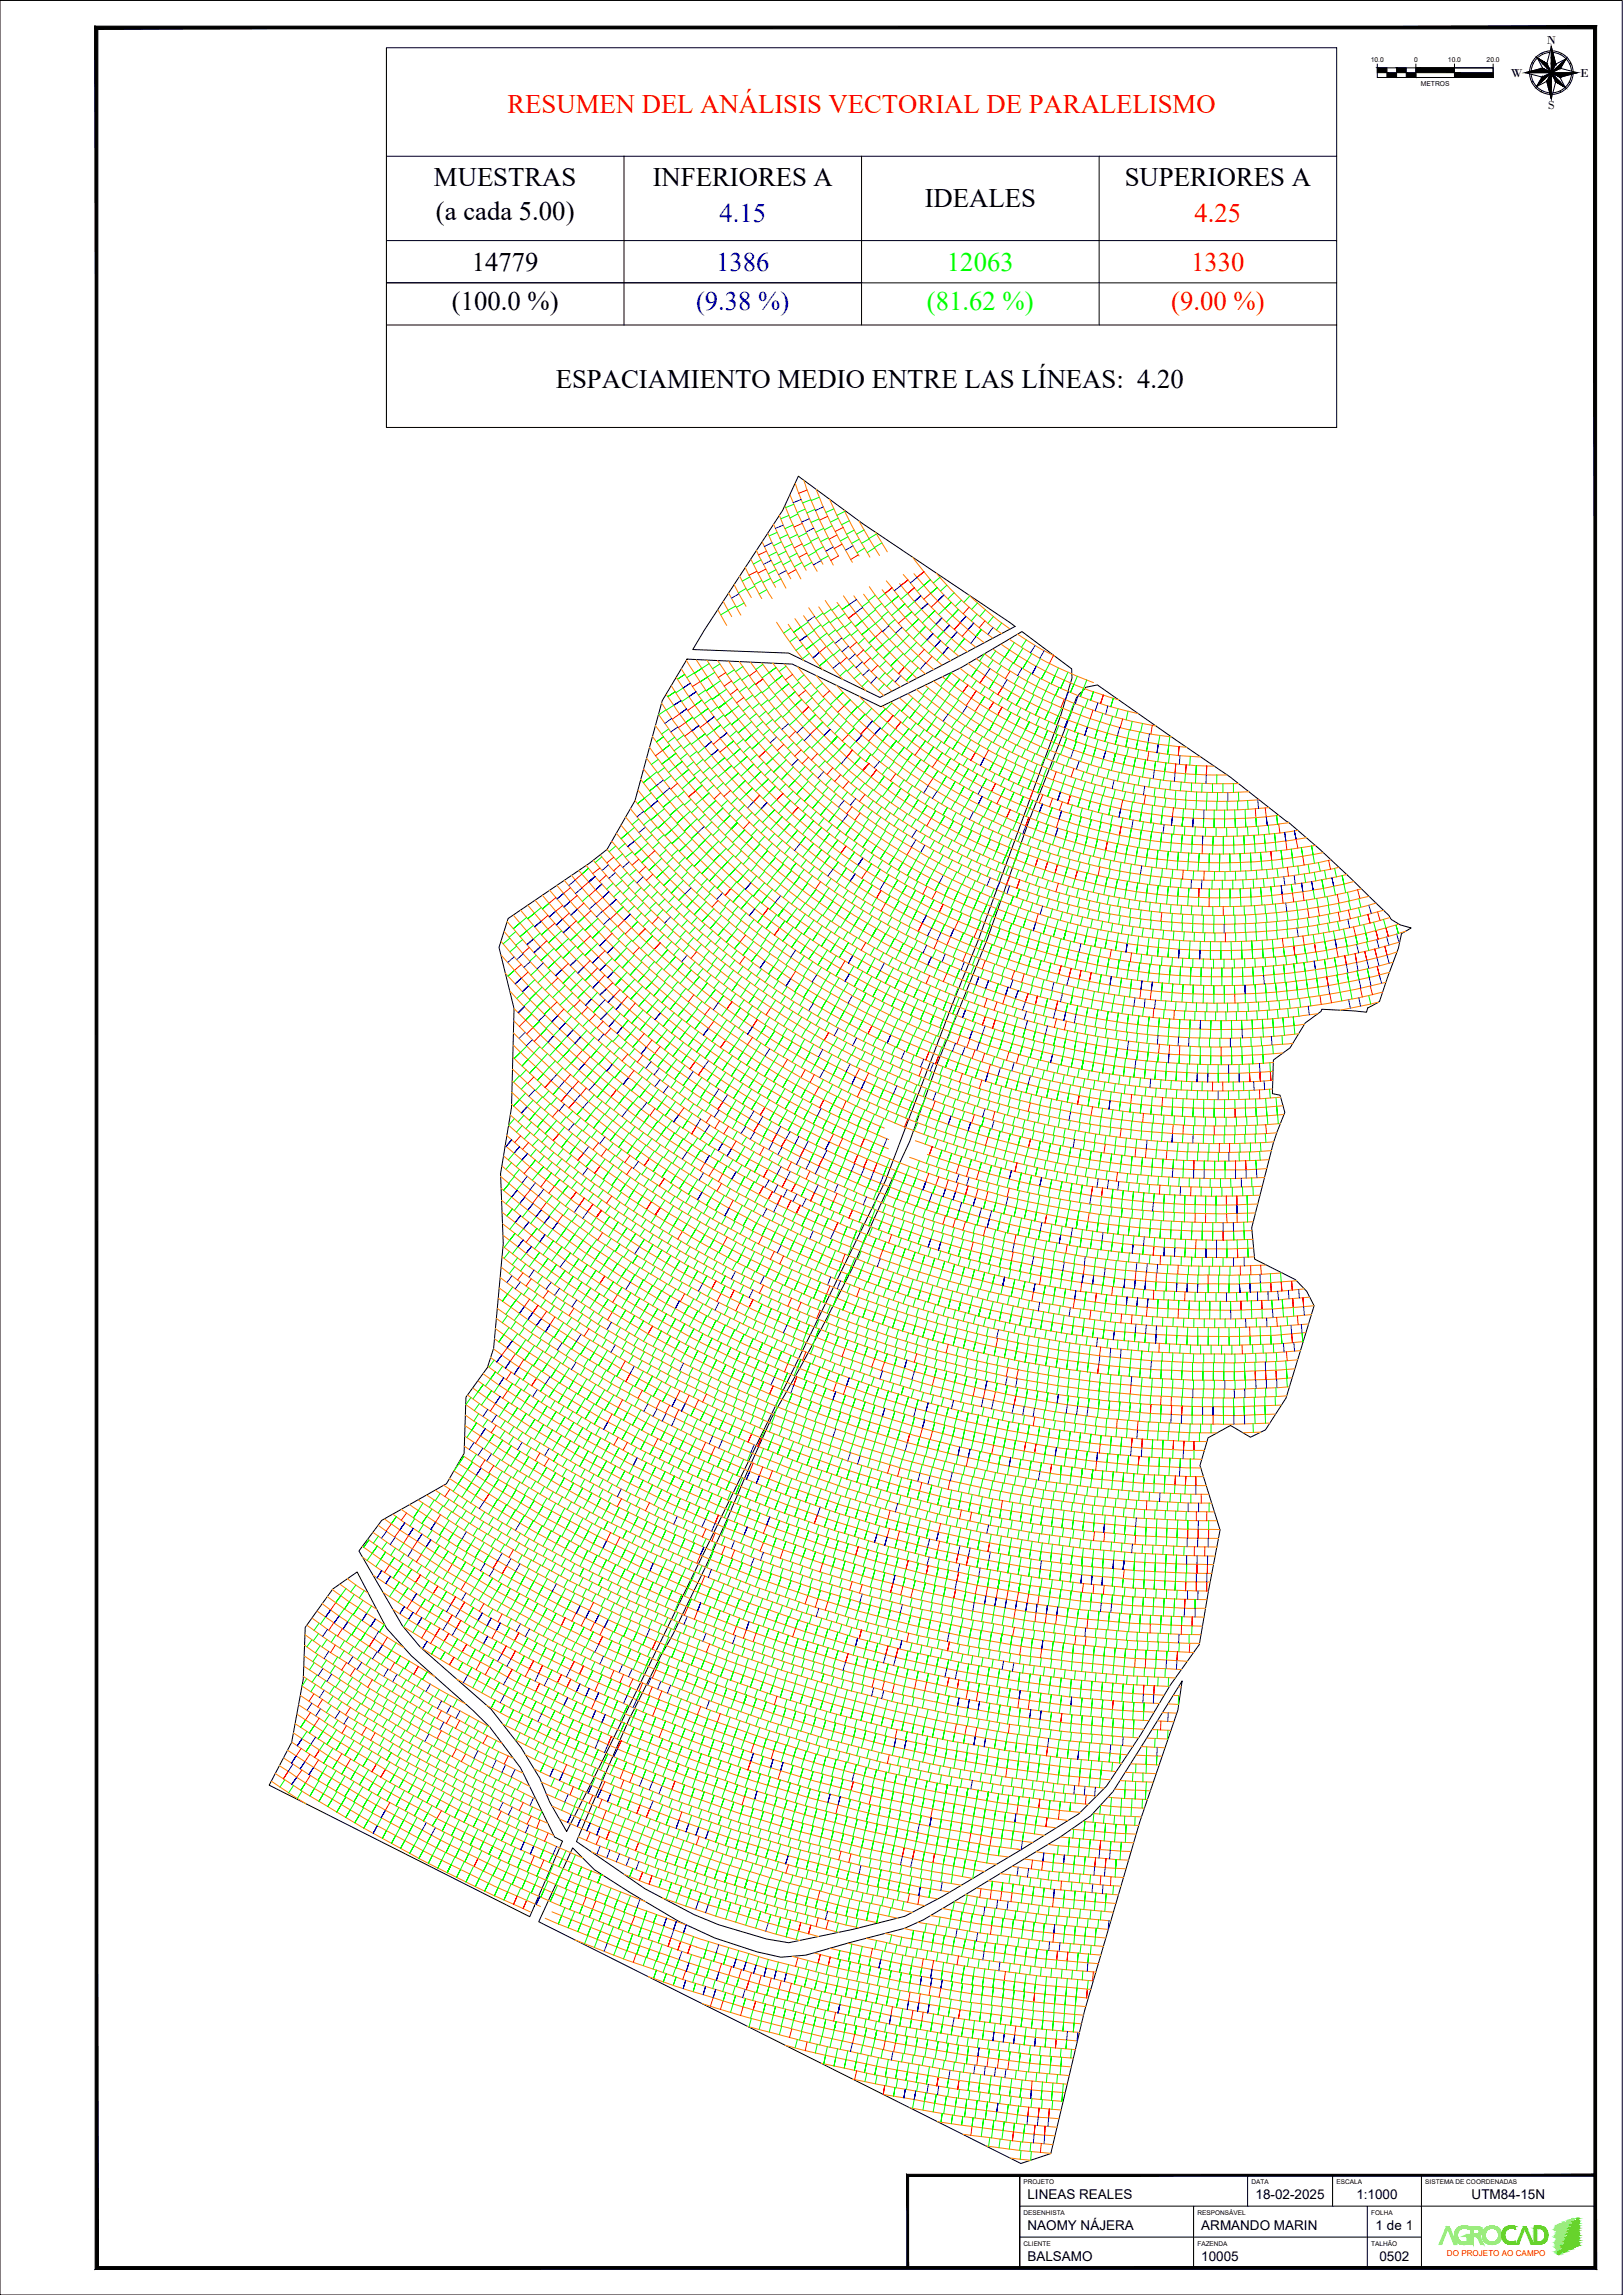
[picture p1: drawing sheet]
<svg xmlns="http://www.w3.org/2000/svg" width="420mm" height="594mm" viewBox="0 0 420 594" stroke-linecap="round" stroke-linejoin="round" font-family="sans-serif">
<defs><g id="words">
<g font-size="6.9" fill="#f00">
<text x="131.4" y="29.4">RESUMEN DEL ANÁLISIS VECTORIAL DE PARALELISMO</text>
<text x="309.2" y="57.5">4.25</text>
<text x="308.4" y="70">1330</text>
<text x="303.2" y="80.3">(9.00 %)</text>
</g>
<g font-size="6.9">
<text x="112.4" y="48.2">MUESTRAS</text>
<text x="169" y="48.2">INFERIORES A</text>
<text x="239.4" y="53.7">IDEALES</text>
<text x="291.2" y="48.2">SUPERIORES A</text>
<text x="112.9" y="56.9">(a cada 5.00)</text>
<text x="122.2" y="70">14779</text>
<text x="117" y="80.3">(100.0 %)</text>
<text x="143.9" y="100.4">ESPACIAMIENTO MEDIO ENTRE LAS LÍNEAS: 4.20</text>
</g>
<g font-size="6.9" fill="#00f">
<text x="186.2" y="57.5">4.15</text>
<text x="185.4" y="70">1386</text>
<text x="180.2" y="80.3">(9.38 %)</text>
</g>
<g font-size="6.9" fill="#0f0">
<text x="245.2" y="70">12063</text>
<text x="240" y="80.3">(81.62 %)</text>
</g>
<g font-size="3.5">
<text x="266" y="569.3">LINEAS REALES</text>
<text x="325.1" y="569.3">18-02-2025</text>
<text x="351.1" y="569.3">1:1000</text>
<text x="381" y="569.3">UTM84-15N</text>
<text x="266" y="577.3">NAOMY NÁJERA</text>
<text x="311" y="577.3">ARMANDO MARIN</text>
<text x="356.1" y="577.3">1 de 1</text>
<text x="266" y="585.3">BALSAMO</text>
<text x="311" y="585.3">10005</text>
<text x="357.1" y="585.3">0502</text>
</g>
<g font-size="3.1">
<text x="400.4" y="11.4">N</text>
<text x="391.1" y="20">W</text>
<text x="409.1" y="20">E</text>
<text x="400.7" y="28.3">S</text>
</g>
<text font-size="2.1" fill="#f00" x="374.6" y="584">DO PROJETO AO CAMPO</text>
<g font-size="1.7">
<text x="354.8" y="16">10.0</text>
<text x="366.1" y="16">0</text>
<text x="374.8" y="16">10.0</text>
<text x="384.9" y="16">20.0</text>
<text x="367.8" y="22.2">METROS</text>
<text x="265" y="565.3">PROJETO</text>
<text x="324" y="565.3">DATA</text>
<text x="346" y="565.3">ESCALA</text>
<text x="369" y="565.3">SISTEMA DE COORDENADAS</text>
<text x="265" y="573.3">DESENHISTA</text>
<text x="310" y="573.3">RESPONSÁVEL</text>
<text x="355" y="573.3">FOLHA</text>
<text x="265" y="581.3">CLIENTE</text>
<text x="310" y="581.3">FAZENDA</text>
<text x="355" y="581.3">TALHÃO</text>
</g>
</g></defs>
<!-- layer: 10005_0502_PANTES -->
<path d="M206.7 123.3l16.6 12.2 39.5 26.7-35 18.3-23.6-11.4-24.9-1 3.1-5 20.2-30.9zM177.9 170.6l27.2 1.3 22.9 11 20.8-10.1 15.8-9.3 12.8 9.6 .1 2.4-2.9 9.6-21.4 58.3-6.8 16.9-17.1 45.3-49.9 102.2a2408.3 2408.3 0 0 1-31.4 63.8l-1.3 2.5-4.4-7.7-2.6-6.1-4.8-8-7.8-9.8-18.3-16.1-4.7-5.6-11.2-19.3 5.9-8 16.8-9.4 4.5-7.9 .5-14.5 5.6-7.7 1.6-5 2.5-27.1-.7-18.1 2.8-17.1 .7-25.6-3.9-15.8 2.3-7.5 21.1-14.3 4.5-3.6 7.3-12.6 7-25.9zM281.1 177.9l3-.6 20.4 14.3 14 9.5 15.1 11.8a448.6 448.6 0 0 1 25.9 24l.7 1.1 2.3 1.4 2.8 .8-2.5 1.5-.8 3.7-4.9 13.8-3 1.7-.3 1.1-11.6-.7-.2 .5-4.1 3-3.9 6.4-4.4 3.2-.2 8.7 2 .4 1.2 4.4-3 8-5.6 21.9 .8 8.1 10.6 5.4 2.9 3 1.9 3.7-7.3 23.9-5.3 8.2-3.9 1.9-5.1-3-5.9 3.2-2.1 7.1 5.2 16.7-2.9 15.6-2.4 14.1-7.6 10.6-7.6 12.7-8.9 13.3-7.2 7.3-14.9 9.2-20.4 12.2-9.7 5.1-13.5 3.3-16.5 3.5-5.7-1-12.4-3.6-6.4-2.7-12.7-6.7-17.8-12.2 8.4-19.8a347.8 347.8 0 0 1 16.2-33.2l.5-.9a629 629 0 0 0 19.5-42.5l5.9-13.2a635.5 635.5 0 0 0 20.9-38.8l5.3-11.9 9.6-21 7-19.8 13.1-32.5a1186.3 1186.3 0 0 1 21.6-58.4l1.4-4zM86.1 411.3l6.4-4.4 7.6 14.6 6.3 7.1 16.1 14.2 4.3 4.3 7.9 10.5 8.9 17.9 2 1.1-8.5 19.6-67.4-34.1 5.8-11.1 3-16.3 .5-13.4zM148.3 478.3l5.6 5.7 9.2 5.9 12.5 7.4a93.2 93.2 0 0 0 26.5 9.3l6.5-.5 11.4-3.3 14.1-3.6 4.9-2.2 35.6-21.6 7.8-5.4 5.7-6.2 17.9-28.7-1.1 7.6-9.9 29-14.2 48.8-8.8 37-7.7 2.5-124.8-62.5z" fill="none" stroke="#000" stroke-width=".26"/>
<!-- layer: GT01-0010005-0502 -->
<g fill="none" stroke="#ff7f00" stroke-width=".26">
<path d="M198.8 138l3.8 8.1 2.1 3.7M200.3 135.7l3.4 7.5 3.6 6.7M201.8 133.4l3.6 8.2 3.3 6M203.2 130.9l3.7 8.4 4.6 8.6M204.5 128l4.2 9.8 4.3 8.3M205.9 125.1a123.4 123.4 0 0 0 9.8 21.2M208.1 124.3a104.1 104.1 0 0 0 9 19.6M211.3 126.7a121.6 121.6 0 0 0 9.4 18.9M214.8 129.2l2.8 6.2 4.8 8.5M218.5 132.1l2.9 5.6 3.8 6.5M222.3 134.8l5.4 9M226.6 137.8l3.1 5"/>
<path d="M185.8 157.8l2.3 4.1M187.2 155.7l2.2 3.9M188.6 153.5l3.2 5.7M190.1 151.3l3 5.6M191.5 149.1l3 5.6M192.9 146.9l4.3 8.1M194.4 144.7l3.7 7.2 1.8 3.1M195.8 142.5l5 9.5M197.3 140.2l2.6 5.4 3.6 6.6M208 159.4a132.2 132.2 0 0 0 10.1 13l6.1 6.4M209.4 157.3a145.4 145.4 0 0 0 13.8 17.3l5.6 5.4M212 157.1a125.9 125.9 0 0 0 14.8 18l4.1 3.8"/>
<path d="M213.6 155.4a122.5 122.5 0 0 0 15.4 18.6l4.1 3.8M216.7 155.9a132.7 132.7 0 0 0 15.4 18l3.1 2.8M218.4 154.2a112.9 112.9 0 0 0 15.2 18l3.8 3.4M221 154.2a119.5 119.5 0 0 0 14.2 16.4l4.3 3.8M223.6 153.8a117.2 117.2 0 0 0 15.3 17.1l2.8 2.4M225 151.9a99.9 99.9 0 0 0 15.2 17.1l3.7 3.2M228.4 152.6a107.6 107.6 0 0 0 15.4 16.5l2.2 1.9M229.4 150.4a109.6 109.6 0 0 0 15.7 16.9l3.1 2.6M232.9 151.1a107.6 107.6 0 0 0 14.9 15.5l2.6 2.1M233.8 148.7a112.5 112.5 0 0 0 16 16.6l2.8 2.2M236.3 144.2l2.7 3.6a98.1 98.1 0 0 0 15 15.1l3 2.3M236.6 148.5a102.6 102.6 0 0 0 18.2 17.9"/>
<path d="M242.4 148.4a99.2 99.2 0 0 0 14 13.5l2.8 2.1M250.8 154a102.5 102.5 0 0 0 10.7 8.8M172.4 179.7l2.9 4.3 6.5 8.7 6.1 7.2a171.1 171.1 0 0 0 171.8 51.8M173.8 177.5l1.9 3.1a168.9 168.9 0 0 0 185 68.5M175 175.3l2.4 3.6a176.3 176.3 0 0 0 15.7 20l.7 .8a167 167 0 0 0 165.6 47.5l2.3-.8M176.4 173.1l3.5 5.5a164.6 164.6 0 0 0 177.4 66.7l5.1-1.4M177.7 170.9l3.6 5.6a162.3 162.3 0 0 0 167.3 68.5l7.1-1.6 8.3-2.4M180.2 170.7l5.2 7.8a160 160 0 0 0 176.8 60.7M183 170.9l2.9 4.5a139.8 139.8 0 0 0 12 15.2l5.9 6.3a157.6 157.6 0 0 0 156.1 40.6M185.8 171l2.9 4.3a155.2 155.2 0 0 0 169.5 60.3M188.6 171.1l1.9 2.9a152.4 152.4 0 0 0 73.6 56.2l4.9 1.7a152.1 152.1 0 0 0 87.2 1.9M191.4 171.3l3.5 5a151.2 151.2 0 0 0 159.5 55.7"/>
<path d="M194.3 171.4l2.3 3.2a148.3 148.3 0 0 0 155.8 55.5M197.2 171.5l3.4 4.6a145.9 145.9 0 0 0 149.9 52.1M200.1 171.7l3.3 4.3a144.2 144.2 0 0 0 136.5 52.1l8.8-1.7M201 161.1l2.4 3.5 4.7 6.4M203 171.8l2.7 3.4a141.8 141.8 0 0 0 125.7 51.8l8.4-1.1 6.8-1.4M204 161.6l4.6 6.3 4.4 5.4M205.8 160.1l5.4 7.4a70.7 70.7 0 0 0 7 8.4M206.5 172.6l4.4 5.3a139.6 139.6 0 0 0 118.8 47.1l7.1-.9 7.8-1.5M211.3 174.9l5.2 5.8a137.3 137.3 0 0 0 114.7 41.8l11.4-1.8M216.6 177.4l5.7 6a135 135 0 0 0 110.4 36.6l7.8-1.2M235 179.5a104.3 104.3 0 0 0 10.8 8.4 125.3 125.3 0 0 0 40.3 18.2l2.8 .6a121.9 121.9 0 0 0 39.6 2.4M237.2 178.4l5.4 4.4a120.9 120.9 0 0 0 83.3 24.2"/>
<path d="M239.5 177.4l7.7 5.9a118.2 118.2 0 0 0 34.7 16.9 121.2 121.2 0 0 0 41.4 4.7M241.7 176.3l7.1 5.4a117.1 117.1 0 0 0 71.8 21.1M243.9 175.2a110.1 110.1 0 0 0 11.3 8 114.9 114.9 0 0 0 62.5 17.4M246.2 174.1l6.3 4.6a112 112 0 0 0 61.9 19.6M248.5 173l5.1 3.8a109.7 109.7 0 0 0 57.3 19.2M250.6 171.7l5.6 4a105.8 105.8 0 0 0 45 17.1l6 .6M252.7 170.5a107.2 107.2 0 0 0 12.8 8.2 104.6 104.6 0 0 0 33.6 11.5l4.2 .6M254.8 169.2a120.3 120.3 0 0 0 11.7 7.4 105.6 105.6 0 0 0 32.7 11.3M257 168a102.2 102.2 0 0 0 11.3 7.1 98.7 98.7 0 0 0 26.4 9.6M259.1 166.7l4.3 2.9a99.6 99.6 0 0 0 26.1 11.5M261.3 165.5a93.4 93.4 0 0 0 21.8 11.2M263.4 164.2l6 3.7 3.6 1.9"/>
<path d="M166.6 199.1l1.9 2.4a186.8 186.8 0 0 0 163.7 71.1M167.4 196.3l1.7 2.3a184.8 184.8 0 0 0 165.6 71.5M168.1 193.4a182.3 182.3 0 0 0 168.1 74.2M168.9 190.6a181 181 0 0 0 67.5 57.4l6.8 3.2a196.2 196.2 0 0 0 26.5 9.3l11.8 2.7a179.5 179.5 0 0 0 56.2 1.9M169.7 187.8l.9 1.3a177.9 177.9 0 0 0 167.4 73.7l3.2-.4M170.5 184.9a175.7 175.7 0 0 0 183.9 72.8l3.5-.9M171.3 182l1.8 2.8a173.6 173.6 0 0 0 185.7 69.5M222.4 180.2l5.5 5.2a132.2 132.2 0 0 0 110.3 31.4M228.4 182.8l5.4 4.6a130.3 130.3 0 0 0 102.2 27.5M230.6 181.7l4.3 3.7a127.1 127.1 0 0 0 36.4 20.8l4.3 1.5a127.4 127.4 0 0 0 58.1 5.3M232.8 180.6a123.8 123.8 0 0 0 13.4 10.3 125.5 125.5 0 0 0 84.9 20.2M157.2 219.9l6.5 7.5 3.9 4.1a207.8 207.8 0 0 0 159.7 62l3.2-.3"/>
<path d="M158.4 217.8l3.1 3.6a205.1 205.1 0 0 0 166.1 69.7l3.9-.3M159.6 215.7l8.3 9.5a202.6 202.6 0 0 0 159.9 63.7l4.6-.4M160.8 213.6l7.3 8.4a201.1 201.1 0 0 0 159 64.7l5-.5M162 211.5l4.1 4.8a198.5 198.5 0 0 0 160.5 68.1l4.9-.4M163.2 209.4l2.1 2.5a196 196 0 0 0 164.1 70M164.4 207.2l4.4 5.4a194 194 0 0 0 157.5 67.3l3.2-.3M165.1 204.5l5 6.1a191.6 191.6 0 0 0 159.5 66.7M165.9 201.8l2.5 3.3a190.8 190.8 0 0 0 42.8 38.9l2.9 1.9a190.1 190.1 0 0 0 107 29.6l8.5-.5M131.3 238.5l8 9.4 12.2 12.3a239.1 239.1 0 0 0 170.5 65.3l2.7-.2M132.9 236.9l6.2 7.4 6.5 6.9 6.9 6.8 8 7.3a237.2 237.2 0 0 0 159.4 57.9l4.6-.1M134.7 235.6l7.6 8.8 5.2 5.5 6.2 6a234.8 234.8 0 0 0 164.6 65.1l6-.2M136.6 234.3l6 7.1 9.7 10.1a232.8 232.8 0 0 0 168.7 67.2l3.1-.1"/>
<path d="M138.5 233l3.8 4.5a230.4 230.4 0 0 0 176.9 79l5.2-.2M140.4 231.7l4.5 5.4 5.9 6.4a228.2 228.2 0 0 0 79.2 53.9M142.3 230.5l5.2 6 5.1 5.6a226.3 226.3 0 0 0 77.5 52.9M144.2 229.2l6.9 8a224.7 224.7 0 0 0 77.8 54.8M146.1 227.9l7.8 8.9a221.1 221.1 0 0 0 172.9 70.3M148 226.6l3.4 4.1a218.9 218.9 0 0 0 176 74.1M149.8 225.3l5.1 5.8a216.8 216.8 0 0 0 168.6 71.7l4.5-.3M151.7 224a214.1 214.1 0 0 0 49.8 43.5l12.2 7.1a214.7 214.7 0 0 0 111.3 25.8l3.5-.2M153.6 222.7l9.1 10.2a212.4 212.4 0 0 0 161.7 65.3l4.7-.3M155.4 221.3l2.8 3.4 5.1 5.6 5.3 5.4 5.5 5.2 9.9 8.5 6.8 5.3 5.3 3.8a209.6 209.6 0 0 0 126.3 37.4l7.4-.3M129.6 247.1l8.1 9a248.2 248.2 0 0 0 60.3 46.2l6.5 3.4 8.7 4.2 8 3.5 10 4 9.6 3.2 7.9 2.4 13.4 3.4 9.8 2 9.6 1.6 8.6 1 8.6 .8 12.2 .6h8.7l9.7-.4 6.3-.5M129.7 243.7l5.3 6a250.9 250.9 0 0 0 26.4 25.3l7.2 5.6 7.1 5.2a214.1 214.1 0 0 0 22.9 14.2l4.4 2.5 6.8 3.3 10.8 4.9 10.1 4 8.2 2.9 10.3 3.2 10.5 2.7 8.4 1.9 10.6 1.9a254.3 254.3 0 0 0 46.7 2.6l6.5-.4"/>
<path d="M130.5 241.1l6.8 7.9 8.7 8.9a241.5 241.5 0 0 0 175.9 69.8l5.9-.2M130.8 251.9l6.2 6.7 6.6 6.6 7.2 6.6a247 247 0 0 0 90.5 51.3l7 2.2 7.3 1.9 11.6 2.6 9.6 1.7 11.8 1.6 10.8 1 13.3 .5 17.1-.3 7.9-.7M132 256.5a241.8 241.8 0 0 0 24.4 23.1l11.1 8.7 7.1 5 8.1 5.3a197.7 197.7 0 0 0 17.7 10.1l4.8 2.3a247.2 247.2 0 0 0 130.5 25.1l3.3-.3M356.9 259.4l-10 2.1M132.6 279.8l6.9 6.3 8.2 7 7.7 6 9.6 6.9 10 6.5 10.2 6.1 8.6 4.6 10.7 5.2 7.9 3.5 11.1 4.4 11.2 3.8 10.4 3.1 9.4 2.4 11.6 2.5 10.7 1.8 12.9 1.6a258.7 258.7 0 0 0 42.1 .9l4.1-.4M132.7 276.7l9.6 8.9a264 264 0 0 0 191.4 64.3l3-.3M132.8 273.6a256.9 256.9 0 0 0 29.5 24.9l4.7 3.4 11 7.2 6.4 3.8 10.4 5.7 14.6 7 5.9 2.6 10.1 3.9 10.2 3.6 9.4 2.8 10.4 2.7 9.5 2.1 12.8 2.2 8.6 1.1 14 1.1a237.9 237.9 0 0 0 37.1-.4M132.8 270.5l9.5 9 9.8 8.4 8.6 6.6 8.8 6.3a248.9 248.9 0 0 0 18.1 11.3l8.5 4.7 6.9 3.4 13.7 6.1 9.1 3.6 8.1 2.8 14.5 4.3a258.6 258.6 0 0 0 84.6 8.4l5.1-.5M132.9 267.3l10.5 10.2 9 7.7 11.2 8.6 7 5 6.3 4.2 10.2 6.2 13.3 7.1 5.8 2.9 9.9 4.4 13.1 5.1 7.2 2.4 8.2 2.6 11.5 3 9.6 2.1 7.4 1.3 13.9 2 11.9 1.1 10.3 .4 10.8 .1 8.6-.3 10.2-.7M133 264.2l4.6 4.8 10.4 9.4a254.8 254.8 0 0 0 188.3 62.2l3.2-.3M133.1 261.1l6.1 6.2 8.7 8.1 8.3 7 7.6 6 8.8 6.3 6.3 4.2 13.9 8.3a253.5 253.5 0 0 0 142.9 31.2l4.5-.4M130.4 299.2l9.8 8.3 6 4.6 8.8 6.3 10.8 7.2 9.3 5.5 10.4 5.8 13.7 6.5 7.9 3.5 9.1 3.6 11.8 4.2 12.4 3.8 10.5 2.7 11.6 2.4 13.9 2.3 10.7 1.3 9.7 .9 7.6 .3 14.9 .3 9.4-.3"/>
<path d="M130.8 296.6l11.2 9.3a280.4 280.4 0 0 0 179.5 60.5l8.7-.4M131.2 294l9.8 8.3 8.5 6.6 9.7 6.9 10.9 7a277.7 277.7 0 0 0 149.8 41.3l11.8-.4M131.7 291.3l10.6 9.1 9.4 7.3 7 5.1 9.1 5.9 7.9 4.9 13.6 7.5 9.3 4.6 8.9 4 12 4.8 10.2 3.6 9.3 2.9 14.7 3.7a276.1 276.1 0 0 0 65.4 7.2l14-.6M132.1 288.6l10.2 8.8 11.9 9.3 7.1 5 7.3 4.9 13.9 8.3a273.8 273.8 0 0 0 140 34.6l11.3-.5M132.4 285.8l4.7 4.3 9 7.5a271.3 271.3 0 0 0 185.5 59.3l2.9-.2M132.5 282.8l4.3 4 6.6 5.7 10.2 8.1 10.5 7.5 9 6 10.2 6.1 7.6 4.1 7.8 3.9 11.8 5.4 14.1 5.5 10.2 3.5 8.3 2.4 8.4 2.2 13.7 3.1 10.6 1.8 11.8 1.5 6.5 .6 14 .8 12.2 .1 14.9-.8M235.5 299.6l5.1 1.8a227.4 227.4 0 0 0 81.3 12.7l3.1-.1M237 295.3l11.2 3.8a224 224 0 0 0 72.9 10.5l5.1-.2M240.1 298.8l16 5.1 8.4 2.1 6.4 1.4a221.2 221.2 0 0 0 50.8 4.4l3.9-.1M129.6 304.5l7.8 6.6 6.2 4.7 9.6 6.9 10.9 7.1 10.2 6.1 9.5 5.2 9.7 4.8 13.9 6.1 8 3.1 12.3 4.3 12.4 3.7 10.5 2.7 10.6 2.2 11.7 2 11.8 1.6 14 1.1 9.7 .5h4.1M129.7 307.6l12 9.7 9.7 6.9 9.9 6.6 11.1 6.7 8.6 4.7 11.6 5.7 10.8 4.9 12.1 4.7 11.2 3.9 10.4 3.2 12.5 3.2 11.7 2.5 12.8 2.2 11.8 1.4 9.7 .9 11.8 .6h4.4M129.9 310.7l11.8 9.4 9 6.4 10.2 6.7 10.2 6.1 11.4 6.2 12.7 6.1a292.5 292.5 0 0 0 115.9 26.2"/>
<path d="M129.9 301.8l7.5 6.3a284.4 284.4 0 0 0 165.6 62.5l12.1 .3M130 313.8l9.8 7.7 7.9 5.7 7.2 4.8 14.4 8.9 10.4 5.7 11.6 5.8 11.9 5.2 10.1 4 14.3 4.8a292.1 292.1 0 0 0 83.3 13.6M130.1 316.8l11 8.4 7 5 9 6 11.5 6.9 10.6 5.8 11.5 5.7 11.5 5 10.9 4.4 15.4 5.1a292.5 292.5 0 0 0 83.1 13.1M130.2 319.7l7 5.6 9.7 6.9 9.9 6.5 11.2 6.7 10.4 5.7 10.7 5.2 10.8 4.9 12.1 4.8 10.2 3.5 12.4 3.9 11.5 2.9 12.7 2.8 14.9 2.5 9.7 1.3 11.8 1 11.9 .6 5.2 .1M128.7 338.7l9.3 6.7 10.9 7.1 13 7.7a314.2 314.2 0 0 0 153.1 40.3M129 336.1l14 9.8 7.2 4.7 8.4 5.1 13.2 7.3 10.7 5.3 4.9 2.2a314.5 314.5 0 0 0 124.6 27.7h3.4M129.2 333.4l4.1 3a309.3 309.3 0 0 0 182.5 59.5M129.5 330.7l10.7 7.8 11.7 7.8 11.1 6.7 10.7 5.8 13.5 6.7 9.9 4.3 11.1 4.4 11.2 4 13.5 4.1 12.5 3.2 11.6 2.5 12.8 2.2 12.9 1.7 11.9 1.1 14 .6 6.5 .1M129.7 328l5.2 4 9 6.3 10.8 7.1 10.3 6.1 10.4 5.7 10.7 5.3 12.8 5.6 10.1 4 11.2 4 14.5 4.3 9.4 2.5 11.6 2.5 13.9 2.5 4.3 .5a294.9 294.9 0 0 0 40.5 3M130 325.3l6 4.7 11 7.6a302.7 302.7 0 0 0 166.7 51.5M130.2 322.6l6.4 5 11.3 8a308.5 308.5 0 0 0 24.3 14.7l4.7 2.6 11.7 5.7 13.9 6.1 8 3.1 12.3 4.3 14.5 4.3 11.5 2.9 9.5 2 12.8 2.2 11.8 1.6 12.9 1.1 11.9 .6h5.3M122.4 359.3l4.6 3.2 10.8 7.2 8.3 5 11.4 6.3 8.9 4.6a330.8 330.8 0 0 0 91.8 30.3l8 1.4 12.9 1.6 14 1.3 18.2 .8"/>
<path d="M123.7 357.4l5.1 3.7 10.9 7.1 11.2 6.6 12.3 6.7 11.6 5.8 13.9 6.1 11.4 4.5 13.3 4.6 13.9 4.1 11.5 3 14.8 3.2 12.8 2.2 12.9 1.6 12.9 1.2 11.9 .6 7.6 .2M125 355.6l8.3 5.7 10.1 6.4 8.3 5 13.3 7.2 11.7 5.7 12.8 5.7 12.1 4.7 12.3 4.3 12.4 3.7 12.5 3.3 14.8 3.2 11.8 2 13.9 1.9 13.2 1.2 15.1 .7h4.5M126.3 353.7l4.3 3.1 9.9 6.5 13 7.8 11.4 6.2 6.8 3.4 4.8 2.4 12.9 5.7 10 4 12.2 4.3 14.4 4.5 16.8 4.3 14.8 2.9a324.9 324.9 0 0 0 54.9 5.3M127 351.4l4.7 3.4 11.8 7.7 11.1 6.6 12.4 6.7 11.6 5.7 9.9 4.4 13.9 5.6 14.3 4.9 13.5 4 10.5 2.7 12.6 2.7 10.8 1.9 17 2.3 11.9 1.1 14 .7 5.8 .1M127.7 349.2l6.5 4.6 10 6.5 12.1 7.2 12.3 6.6 10.7 5.3 11.9 5.2 13.1 5.1 12.3 4.2 11.3 3.5 14.7 3.8 10.6 2.3 12.7 2.2 14 1.9 11.8 1.1 14.6 .7 7 .1M128 346.6l6.3 4.4 9 6 12 7.3 12.3 6.7 10.7 5.3 5.9 2.7 6.9 3.1 10 4 16.3 5.8 11.4 3.4 11.8 3.1 5.3 1.2a318 318 0 0 0 67.8 7.7M128.2 343.9l9 6.4 8.2 5.3 12.9 7.8 11.5 6.2 11.6 5.7 4 1.8a319.3 319.3 0 0 0 128.7 27.9M128.5 341.3l9.1 6.5 10 6.5 10.2 6.2 12.3 6.7 10.6 5.3 11.9 5.3 12.2 4.8 11.2 4 13.5 4.2 12.5 3.3 14.8 3.1 8.5 1.5 17.2 2.3 11.8 1.1 12.1 .5 8.2 .2M118.7 378.8l9.9 6.5 12.1 7.3 12.3 6.7 12.6 6.2 13.9 6.2 9.1 3.6 19.3 6.9 12.4 3.7 12.5 3.3 18 3.8 12.8 2.2 12.9 1.7 15 1.4 9.9 .5M119.8 376.8l2.6 1.7a349.5 349.5 0 0 0 180.3 58.1M120.2 374.4l10.7 7 11.3 6.8 12.5 6.9 11.6 5.7 10.9 4.9 8.4 3.6 8.6 3.4 14.3 4.9 12.4 3.8 13.6 3.6 15.9 3.4 12.8 2.2 13.9 1.8 15.1 1.4 12.1 .6M120.3 371.7l11.7 7.7 10.2 6.2 6.6 3.6a346.3 346.3 0 0 0 157 43"/>
<path d="M120.4 369.1l15.3 9.9 9.3 5.5 13.3 7.3 11.6 5.7 6.9 3.1 7 3 12 4.8 15.4 5.3 11.3 3.4 13.7 3.6 16.9 3.5 16 2.6a396.4 396.4 0 0 0 38.3 3.2M120.5 366.3l7.1 4.8 10.9 7 9.3 5.5 12.4 6.6 12.6 6.2 9.9 4.4 13.1 5.2 16.3 5.6 11.4 3.5 14.7 3.7 13.7 2.9 10.7 1.9 16.1 2.2 14 1.2 16.3 .8M120.6 363.6l6.6 4.5a338.6 338.6 0 0 0 183.3 57.3M121.1 361.1l4.2 3.1 11.7 7.7 15.9 9.2a336.8 336.8 0 0 0 158 42.1M326.4 370.7l-4.6 .2M95.2 398.4l4.8 3.5 10.9 7.2 7.7 4.7a371.5 371.5 0 0 0 27.2 14.9l11.7 5.6 8.9 3.9 6.7 2.7a376 376 0 0 0 108.6 26.2M96.5 396.6l14.6 9.9 9.2 5.6a377.4 377.4 0 0 0 163.6 52.8M97.9 394.8l9.5 6.6a378 378 0 0 0 178.5 61.5M99.5 393.2l4.5 3.2 14.1 9.1 11.2 6.7 15.2 8.3 12.6 6.1 12.8 5.7 17.2 6.8 13.2 4.5 13.5 4.1 15.7 4.1 11.6 2.5 18.1 3.3 16.1 2 12.2 1.1M101.7 391.9l3 2.3 12.7 8.2 13 7.8 13.3 7.3 15.5 7.6 12.8 5.7 14.1 5.5 14.3 5 12.5 3.7 18.7 4.9 12.8 2.8 14.9 2.6 16.1 2.1 13.5 1.2M103.9 390.7l14.1 9.4 11.1 6.7 8.5 4.8a371.7 371.7 0 0 0 152.8 44.8M106 389.5l10.8 7.1 6.2 3.9 11.1 6.6 12.4 6.7 12.6 6.2 12.8 5.7 17.1 6.8 13.3 4.6 12.4 3.8 12.6 3.3 9.5 2.2 10.6 2.2 13.8 2.4 13.9 1.8 16.7 1.5"/>
<path d="M108.2 388.3l13.8 9 12 7.2 10.5 5.7 15.5 7.7 13.8 6.2 17.1 6.7 11.2 3.9 13.5 4.1 15.7 4 13.7 3 8.1 1.4a364.6 364.6 0 0 0 40.2 4.8M110.4 387l13.1 8.5 12.1 7.3 12.3 6.7 12.6 6.2 14.8 6.6 13.1 5.2 14.3 5 17.6 5.2 11.5 3 14.9 3.1 13.8 2.4 13.9 1.9 20.3 1.8M112.7 385.7l8.4 5.6 7.3 4.5 8.4 5 11.4 6.2 13.5 6.7 13.9 6.2 14.1 5.6 15.3 5.3 15.5 4.6 10.5 2.7 10.5 2.3M114.9 384.5l11.8 7.6 14 8.2 11.4 6.2 11.6 5.7 7 3a355.5 355.5 0 0 0 126.8 30.2M116.4 382.7l9.1 6.1 13 7.8 12.3 6.7 13.6 6.7 13.8 6.1 12.1 4.8 11.2 4 9.3 2.9a359 359 0 0 0 88 15.4M117.5 380.8l10.9 7.1 13 7.7 10.5 5.7 13.6 6.7 12.8 5.7 15.1 5.9 12.3 4.3 14.6 4.4 6.1 1.6a343.7 343.7 0 0 0 73.7 11.1M80.8 418.8l4.1 3.1 15.4 10.1 14 8.3 12.5 6.8M82 417l5.4 3.8 12.7 8.3 13.9 8.4 6.5 3.6M83.4 415.1l4.7 3.5 10.9 7.1 13.6 8.4M84.7 413.3l4.4 3.1 15.5 10.1M86 411.5l3.8 2.7 9.9 6.5M88 410.1l9.5 6.5"/>
<path d="M89.9 408.7l5.4 3.7M93.8 400.3l5.5 3.8 13.9 9.1 12.1 7.2 14.3 7.7 13.5 6.7 11.9 5.3 16.1 6.4 16.3 5.7 14.5 4.4 15.7 4.1 12.7 2.7 17 3 11.8 1.6 10.6 1.2M93.9 403.1l7.9 5.4a389.1 389.1 0 0 0 25.8 15.8l9.5 5.1 6.8 3.4a388.4 388.4 0 0 0 132.6 38.4M96.6 407.7l13.1 8.7 13 7.8 16.2 8.7 11.7 5.7 13.3 6 16 6.3 16.4 5.7 6.2 1.9a391.1 391.1 0 0 0 71 14.7M99.1 412.2l8.6 5.6 13.9 8.3 7.6 4.1a148.6 148.6 0 0 0 14.4 7.5l9.7 4.7 10.9 4.8 15.1 6 14.3 5 16.5 5 14.7 3.8 16.9 3.7 17.1 2.9 11.6 1.5M101.7 416.6l12.9 8 5.6 3.3 5.7 3.1a398.6 398.6 0 0 0 62.2 27.6l12.3 4a392.1 392.1 0 0 0 67 14.3M77.7 438.9l10.6 6.9 14.8 9 16.1 8.9 7.8 3.8a158.2 158.2 0 0 0 16.4 7.6M78.2 436.4l3.9 2.6a410.3 410.3 0 0 0 23.8 14.8l16.2 8.8 12.6 6.2 7.1 3.2M78.5 434l13.6 8.9 16.8 9.9 13.3 7.3 18.1 8.8M78.6 431.3l13.1 8.6 15.7 9.5 15.2 8.3 16.1 8M78.7 428.6l14.6 9.7 13.9 8.4 17 9.3 12.9 6.4M78.8 425.9l16.2 10.8 15.8 9.4 8.5 4.7a205.8 205.8 0 0 0 16.1 8.2"/>
<path d="M78.9 423.1l5.4 3.8 10.8 7.1 16.7 10.1 5.7 3.1a188.2 188.2 0 0 0 15.4 8M79.4 420.7l5.9 4.2 13.6 8.8 13 7.8 18 9.7M104.3 421l7 4.3 12.5 7.2 12.4 6.7 10.6 5.2 16.8 7.4 17.2 6.7 11.2 3.9 7.2 2.3 9.4 2.8 14.6 3.8 16.9 3.7 15.9 2.7 8.4 1.1-1.2-.1M108.9 426.5l8.2 4.9 12.3 6.8 14.5 7.3 17 7.7 17.1 6.7 14.3 5 16.6 5 11.5 3 20 4.4 15 2.6 5.8 .8M118.2 434.6l14.3 7.8 4.9 2.4a399.5 399.5 0 0 0 120.6 37.8M303.7 438.9h1.8M305.1 436.7h.7M71.3 459.1l7.4 4.9 14.9 8.9 15 8.3 18.8 9.3 9.9 4.4M72.3 457.1l8.3 5.4 15.8 9.4 13.3 7.2 10.6 5.4a187.9 187.9 0 0 0 15.7 7.3l3.9 1.7M73.4 455l9.6 6.3 10.2 6.1 16.1 8.9 19.5 9.8 14.9 6.6 19.1 7.6 13.2 4.7 19.7 6 8.3 2.2a437.3 437.3 0 0 0 67 12.2l8.4 .7M74.4 453l6.9 4.6 15.8 9.5 16.8 9.2 17.8 8.6 14.8 6.6 9.1 3.5a204.2 204.2 0 0 0 17.2 6.4l7.6 2.6M75.5 450.9l8.5 5.7 14.8 8.8 6.7 3.6a434.3 434.3 0 0 0 61.9 28.1l5.2 1.8a436.4 436.4 0 0 0 103.9 22.4l4 .3"/>
<path d="M75.9 448.6l8.6 5.6 15.8 9.5 13.3 7.3 17.4 8.6 17.8 7.9 14.1 5.6 15 5.3M76.4 446.2l9.1 5.9 13.9 8.4 4.7 2.7 13.3 7.2 15.5 7.6 7.9 3.5a373.7 373.7 0 0 0 23 9.5l3.3 1.2M76.8 443.7l9.7 6.4 14.8 8.9 17.1 9.3 9.2 4.5a171.9 171.9 0 0 0 15.2 7.1l4.9 2.2 8.6 3.5M77.3 441.3l11.1 7.3 14 8.4 16.1 8.8 16.5 8.2 15.9 7M126 441.5l5.7 3 12.6 6.2 14.9 6.6 17 6.8 15.4 5.3 15.5 4.7 16.7 4.3 16.9 3.6 14.1 2.5M130.1 446.3l13.9 6.8 6.5 2.9a408.6 408.6 0 0 0 101.3 30.3M133.3 450.3l8.5 4.2 8.1 3.7a390.2 390.2 0 0 0 31.4 12.5l9.2 3.2 10.4 3.1 17.7 4.9 20.1 4.4 10.2 1.7M136 454.2l7.3 3.6 8 3.5a253.9 253.9 0 0 0 19 7.8l5.1 2 14.3 4.9 14.5 4.4 19.9 5.1 13.7 2.9 8.1 1.4M138.2 457.8l20.4 9.2 14.1 5.5 15.3 5.3 17.6 5.3 14.7 3.8 13.7 3 8.8 1.6M241.7 440.5l4.5 .9 16 2.8 12.9 1.7 12.9 1.2 8.1 .5M291.3 458.8l8 .3M292.7 456.6l7.4 .3"/>
<path d="M294.1 454.3l6.8 .3M295.5 452.1l6.1 .3M296.9 449.9l5.5 .3M298.2 447.7l4.9 .2M299.6 445.5l4.3 .2M300.9 443.3l3.5 .2M302.3 441.1l2.8 .1M70.2 461.1l9 5.8M140.2 461.3l14.4 6.5 11.1 4.4 6 2.3 17.4 6.1 15.3 4.6 14.9 3.8 20.2 4.3M141.4 464.4l14.4 6.3 13.1 5.2 17.3 6.1 18.7 5.7 16.7 4.2 14.6 3.1M142.9 467.5l3.9 1.7a411.5 411.5 0 0 0 85.5 27.3M144.8 470.8l11.8 5.2 8.6 3.3 21.4 7.6 15.5 4.7 14.6 3.8 10.7 2.4"/>
<path d="M149.7 475.5l19.7 7.9 16.3 5.6 16.6 5 16.7 4.3 3.3 .7M153.1 479.4l15.2 6 15.3 5.3 16.6 5.1 16.9 4.4M268.2 479.3l6.8 .9 17.2 1.3M271.3 477.4l13.9 1.4 7.6 .5M274.5 475.5l14.3 1.3 4.7 .2M277.4 473.5l12.1 1.1 4.6 .2M280.3 471.5l8.4 .7 6.1 .3M282.9 469.4l6.6 .6 6 .3M284.9 467.3l11.4 .8M286.8 465.2l10.2 .6M288.5 463.1l9.3 .5M289.9 460.9l8.7 .4"/>
<path d="M141.1 496.6l19.9 7.9 18.4 6.3 14.5 4.5 18.8 4.9 20.7 4.3 16 2.8 17.2 2.2 11.8 1.1M142.9 494.9l19.1 7.5 16.3 5.7 18.7 5.7 15.7 4 17.9 3.9 19.2 3.3 16.5 2.2 12.6 1.1M161.5 485.2l5.5 2.2 16.5 5.7 15.6 4.7 12.8 3.5M171.4 491.3l14.3 4.8 14.5 4.4 6.8 1.8M234 499.2l20.1 3.5 16.1 2.1 14.8 1.3M237.6 497.6l6.8 1.1a400.7 400.7 0 0 0 37.7 4.8l3.5 .3M240.9 495.8l12.1 2.2 14.8 1.9 18.5 1.8M244 494l9.3 1.7 16.2 2.1 17.4 1.6M246.9 492.3l7.1 1.2 17.2 2.3 16.3 1.4M249.9 490.5l4.2 .8 17.2 2.2 16.9 1.5M252.7 488.7l18 2.4 18.2 1.6M255.8 486.8l17.4 2.3 16.3 1.4"/>
<path d="M258.9 485l12.9 1.7 18.4 1.5M262 483.1l10.1 1.3 18.8 1.6M265.1 481.2l8.3 1.1 12.9 1.2 5.2 .3M148.8 502.2l4.6 1.8a439.6 439.6 0 0 0 121.3 28.5l3.2 .3M167.8 511.6l10.3 3.6 17.5 5.3 15.8 4 15.8 3.4 22.4 4 17.1 2.2 10.6 .9M180.2 504l18.7 5.6 14.6 3.7 11.6 2.6a409.9 409.9 0 0 0 33.6 5.7l8.6 1.1 12.7 1.2M181.7 518.6l15.1 4.5 16.7 4.2 8.5 1.8a416.4 416.4 0 0 0 51.8 7.9l3 .3M205.1 506.4l9.6 2.5 13.7 3.1 19.2 3.5 19.2 2.6 14.3 1.3M210.7 505.5l5.9 1.5 14.7 3.3 18.1 3.2 19.3 2.5 13 1.2M214.8 504.3l18.7 4.1 16 2.8 20.4 2.7 12.5 1.1M219.5 503l15.3 3.3 14.9 2.6 19.7 2.6 13.6 1.3M224.3 501.7l8.4 1.9 10.7 1.9a412.5 412.5 0 0 0 36.8 4.7l3.5 .3"/>
<path d="M229.1 500.5l4.7 1 20.3 3.5 15 2 15.2 1.3M193.6 524.6l20.5 5.2 17 3.5 18.1 3.1 16 2.1 11.1 1M203.2 529.4l8.4 2.2 16.9 3.6 18.1 3.1 20.4 2.7 8.8 .7M212.5 534.1l16.6 3.5 17.1 2.9 18.2 2.5 10.8 1M220.7 538.2l10 2 16 2.7 17.1 2.3 10.9 1M228.6 542.2l19.6 3.2 18.2 2.4 7.8 .6M235.5 545.6l13.1 2.2 14 1.8 11 1.1M242.7 549.2l21.6 2.9 8.8 .8M249.2 552.5l15 1.9 8.4 .8M255.2 555.5l9 1.2 7.8 .7M261.4 558.6l5.4 .6"/>
</g>
<!-- layer: AGROCAD PLL -->
<g fill="none" stroke="#0f0" stroke-width=".26">
<path d="M201.2 137.8l-2.1 .9M203.9 138.4l-2 1M204.2 133.4l-2.1 .9M205.3 135.9l-2.1 .9M205.5 130.5l-2.1 .9M206.4 138.4l-2 1M206.5 133l-2 1.1M208.5 131.8l-2.1 .9M208.8 138l-2.1 1M209.9 129.4l-2.1 .8M211 131.9l-2.1 .9M211.9 139.1l-2 1.1"/>
<path d="M212 134.3l-2 .9M212.1 128.7l-2.1 .9M213.2 136.8l-2 1M214.4 139.2l-2 1M215.4 136.1l-2 1.1M215.9 131.7l-2.1 .9M217 134.1l-2 1.1M218.7 132.4l-2.1 1M219.5 139l-2 1.1M219.9 134.8l-2 1M221.1 137.2l-1.9 1.1M222.4 139.6l-1.9 1.1"/>
<path d="M223.7 137.2l-2 1.1M225 139.5l-1.9 1.1M226.9 138.2l-1.9 1.2M188.5 158l-1.9 1.2M190.5 156.9l-2 1.1M192.6 156.1l-2 1.1M193.1 152.3l-1.9 1.2M194.1 149.3l-1.9 1.1M195.4 151.7l-2 1.1M197 144.9l-2 1.1M197.2 150.3l-2 1M198.5 152.6l-2 1.1"/>
<path d="M199.5 149.7l-2 1.1M200.9 147.5l-2 1M201.1 142.9l-2.1 1M202.2 149.9l-2 1M202.3 145.3l-2 1M202.3 140.3l-2 1M203.5 142.7l-2 1M204.7 145.1l-2 1.1M205.1 140.8l-2 1M206.3 143.2l-2 1.1M207.6 145.6l-2 1.1M210 140.4l-2 1"/>
<path d="M210.2 145.6l-2 1.1M211.2 142.8l-1.9 1.1M213.1 158.7l-1.9 1.4M213.2 141.5l-2.1 1.1M214.4 143.9l-2 1.1M215.2 157.7l-1.9 1.3M216.7 159.9l-1.8 1.3M217.2 156.6l-1.8 1.4M218 157.7l1.9-1.2-1.9 1.2M218.8 158.8l-1.8 1.3M223.8 141.9l-1.9 1.2M224.9 159.3l-1.7 1.5"/>
<path d="M225 155.7l-1.8 1.4M226.4 141.8l-1.9 1.2M226.6 154.1l-1.8 1.4M226.7 157.8l-1.8 1.5M228.3 156.2l-1.8 1.4M228.3 140.5l-1.9 1.2M228.4 159.9l-3.5 2.9M229.1 153.6l-1.7 1.4M230 158.3l-1.8 1.5M230.8 155.7l-1.8 1.5M232.6 157.8l-1.8 1.5M232.6 154.3l-1.8 1.4 1.8-1.4"/>
<path d="M234.3 156.3l-1.7 1.5 1.7-1.5M234.9 153.6l-1.7 1.5M236 158.3l-1.7 1.5 1.7-1.5M236.7 155.7l-1.7 1.5M238.5 157.7l-1.7 1.5M239.1 151.5l-1.7 1.5M240.4 159.7l-1.6 1.5M240.9 150.1l-1.8 1.4 1.8-1.4M242 158.1l-1.6 1.6 1.6-1.6M242.6 152.1l-1.7 1.5 1.7-1.5M243.3 149.5l-1.7 1.4M244.6 157.5l-1.6 1.6"/>
<path d="M245.1 151.5l-1.6 1.5M246.3 155.9l-1.7 1.6 1.7-1.6M246.6 159.4l-1.6 1.7M247 153.4l-1.6 1.6M248.1 157.7l-1.5 1.7 1.5-1.7M248.9 155.4l-1.6 1.5M251.1 154.3l-1.6 1.6M252.9 159l-1.5 1.7M253.1 156.1l-1.6 1.6M255.1 157.9l-1.5 1.7M257.2 159.6l-1.5 1.7M174.8 179.1l-1.9 1.2 1.9-1.2"/>
<path d="M176.8 178.1l-1.9 1.2M177.3 174.6l-1.9 1.2 1.9-1.2M179.7 174.2l-1.9 1.2M179.8 174.3l1.9-1.3-1.9 1.3M181.3 176.5l1.9-1.2-1.9 1.2M182.7 178.6l-1.9 1.3M182.8 178.8l1.9-1.3-1.9 1.3M183.6 171.8l-1.9 1.2M185.1 174l-1.9 1.3M186.4 171.9l-2 1.2M186.5 176.2l-1.8 1.3M188.1 178.4l-1.9 1.3"/>
<path d="M190.1 173.4l-1.9 1.2M191.7 175.6l-1.9 1.3M192.3 172.5l-1.9 1.4M193.3 177.8l-1.9 1.3M193.9 174.8l-1.9 1.3M194.9 179.9l-1.8 1.4M195.5 176.9l-1.7 1.5M197.1 179.1l-1.8 1.4M197.5 172l-1.8 1.3M199.1 174.1l-1.8 1.4M199.1 177.9l-1.8 1.4M200.7 176.3l-1.8 1.4"/>
<path d="M200.9 172.8l-1.8 1.3 1.8-1.3M202.4 178.4l-1.8 1.4M202.5 174.9l-1.8 1.4 1.8-1.4M203.5 172.5l-1.8 1.3M204.2 177l-1.8 1.4 1.8-1.4M204.7 162.6l-1.8 1.3M205.5 163.7l1.8-1.4-1.8 1.4M205.9 179.1l-1.8 1.4 1.8-1.4M206.3 164.8l-1.8 1.3M206.8 176.6l-1.7 1.5M207.9 167l-1.8 1.4M208.2 174.7l-1.8 1.5"/>
<path d="M208.7 168.1l1.8-1.4-1.8 1.4M209.2 161l-1.9 1.3M209.5 169.1l-1.7 1.4M209.9 176.8l-1.7 1.4M210.8 163.2l-1.9 1.3M211.7 178.8l-1.7 1.5M212.2 172.4l1.7-1.5-1.7 1.5M212.3 165.3l-1.8 1.4M212.5 161.7l-1.8 1.4M213 176.8l-1.8 1.5M214.1 163.9l-1.8 1.4M214.7 160.9l-1.9 1.3"/>
<path d="M215.6 169.5l-1.7 1.4M215.8 166l-1.8 1.4M216.3 163l-1.8 1.4M217.5 168.1l-1.7 1.5M218.2 179.2l-1.6 1.6 1.6-1.6M218.4 162l-1.8 1.4M219.1 173.5l-1.7 1.5M220.1 164.1l-1.8 1.5M220.4 160.9l-1.7 1.5M221 172.2l-1.7 1.5M221.4 162.2l1.8-1.4-1.8 1.4M222.1 163.1l-1.8 1.4"/>
<path d="M222.8 174.2l-1.7 1.5M223.1 164.3l1.8-1.5-1.8 1.5M223.9 165.1l-1.7 1.6M224.7 176.1l-1.6 1.6M225 166.4l1.6-1.5-1.6 1.5M225.6 167.2l-1.6 1.5M226.8 168.4l1.7-1.5-1.7 1.5M227.5 169.2l-1.7 1.5M228.7 170.4l1.6-1.5-1.6 1.5M228.9 177.1l-1.5 1.6M229.1 174.2l-1.5 1.6M229.3 171.1l-1.6 1.6"/>
<path d="M230.1 165.4l-1.6 1.5M230.6 172.4l1.6-1.6-1.6 1.6M231.1 176l-1.5 1.7M231.2 173l-1.6 1.6M231.7 160.4l-1.7 1.5M231.9 167.3l-1.6 1.6M232 164l-1.7 1.5M233.8 166l-1.6 1.5M233.8 169.2l-1.6 1.6M234.6 176.2l1.6-1.7-1.6 1.7M235.4 164.3l-1.6 1.6M235.7 171l-1.5 1.7"/>
<path d="M236.2 161.8l-1.7 1.6M237.3 166.2l-3.2 3.3M237.7 169.7l-1.6 1.7M237.7 172.8l-1.5 1.7M237.8 160.2l-1.6 1.6 1.6-1.6M238 163.8l-1.5 1.6M239.6 162.1l-1.6 1.7 1.6-1.7M240 165.6l-1.6 1.7M240.4 178.1l-1.5 1.8M242 167.5l-1.6 1.7M242.3 161.6l-1.6 1.6M242.5 179.8l-1.4 1.8"/>
<path d="M242.7 165.1l1.6-1.7-1.6 1.7M243.8 178l-1.4 1.8M244 169.3l-1.5 1.7M244.9 175.9l-1.4 1.8M246 179.6l-2.7 3.7M246.3 165.2l-1.5 1.8M246.3 174.1l-1.4 1.8 1.4-1.8M247 177.6l-1.4 1.8M248.3 167l-1.4 1.8M248.4 175.8l-1.4 1.8 1.4-1.8M249.2 179.2l-1.3 1.8M249.7 165.3l-1.4 1.7 1.4-1.7"/>
<path d="M250.6 174.6l-1.3 1.8M251.5 175.2l1.3-1.9-1.3 1.9M252.8 176.1l-1.3 1.9M254 162.9l-1.3 1.9zM254.1 171.5l-1.3 1.8M254.9 169.3l-1.3 1.8M255 177.7l-1.2 1.9M256.1 178.3l1.1-1.9-1.1 1.9M257.1 170.9l-1.3 1.8M257.3 179.1l-1.2 1.9M257.8 168.5l-1.3 1.9M258.4 174.5l-1.2 1.9"/>
<path d="M259.2 172.3l-1.2 1.9M259.3 161.3l-1.3 1.8M260 170.1l-1.2 1.9M260.1 170.1l1.2-1.9-1.2 1.9M262.3 171.5l-1.2 2M262.4 171.7l1.2-2-1.2 2M262.6 166.3l-1.3 1.9M263 177.3l-1.1 2M263.8 175.1l-1.2 2M264.8 173.1l1.1-2-1.1 2M264.8 167.8l-1.2 1.9M265.3 178.6l-1.1 2"/>
<path d="M265.7 165.6l-1.3 1.9M266 176.4l-1.1 2M266.9 174.3l-1.1 2M267.1 169.2l-1.2 1.9M267.7 179.8l-1.1 2.1M268.3 177.7l-1 2M269.3 175.6l-1 2M269.3 170.5l-1 2M269.6 175.7l1.1-1.9-1.1 1.9M270.8 178.9l-1.1 2M271.7 171.8l-1 2M271.7 176.8l-1 2"/>
<path d="M272.1 177l1-2-1 2M273.1 180l-.9 2M274 172.9l-.9 2.1M274.6 178.2l.9-2.1-.9 2.1M276.5 174l-1 2.1M277.1 179.2l.9-2-.9 2M278.9 175.1l-.9 2.1M281.3 176l-.8 2.2M170.1 199.8l-1.8 1.4M170.4 196.6l-1.8 1.3M171.3 197.8l1.9-1.4-1.9 1.4M171.8 190.7l-1.9 1.4 1.9-1.4"/>
<path d="M172.1 198.7l-1.8 1.4M172.4 183.7l-1.8 1.3M173.1 188.7l-1.8 1.3M173.4 192.8l-1.9 1.4 1.9-1.4M174.4 182.6l-1.9 1.2M174.7 190.8l-1.8 1.4M174.8 198.5l-1.7 1.5M175 195l-1.8 1.4 1.8-1.4M176.3 193l-1.8 1.3M176.6 197.1l-1.8 1.4 1.8-1.4M177.1 190.3l-1.8 1.3M177.9 195l-1.8 1.5"/>
<path d="M178.3 199.2l-1.8 1.4 1.8-1.4M178.4 180.3l-1.9 1.3M178.7 192.4l-1.8 1.4M179.3 185.7l-1.8 1.3 1.8-1.3M179.6 197.2l-1.8 1.4M180.4 194.5l-1.8 1.4M180.8 191.3l-1.9 1.4M181.3 199.3l-1.8 1.4M181.5 184.7l-1.9 1.4M181.7 181.2l-1.8 1.4 1.8-1.4M182 196.5l-1.7 1.5M182.4 193.5l-1.7 1.4"/>
<path d="M182.6 190l-1.8 1.3 1.8-1.3M183.3 183.4l-1.8 1.3 1.8-1.3M183.8 198.6l-1.8 1.5M184.1 195.5l-1.7 1.5M184.2 180.8l-1.8 1.3M184.4 181l1.8-1.3-1.8 1.3M184.7 189.1l-1.8 1.4M185.8 183l-1.8 1.3M185.9 197.6l-1.7 1.5M186 183.3l1.8-1.4zM186.5 187.7l-1.8 1.4 1.8-1.4M187.4 185.1l-1.8 1.4"/>
<path d="M187.6 196.1l-1.7 1.5 1.7-1.5M187.7 185.4l1.8-1.3-1.8 1.3M187.7 199.7l-1.8 1.4M189 187.2l-1.7 1.4M189.4 187.6l1.7-1.4-1.7 1.4M189.4 198.2l-1.7 1.5 1.7-1.5M189.6 180.5l-1.8 1.4M189.9 191.8l-1.7 1.4 1.7-1.4M189.9 195.3l-1.7 1.5M190.7 189.2l-1.7 1.5M191.1 189.7l1.7-1.4-1.7 1.4M191.3 182.7l-1.8 1.4"/>
<path d="M191.6 193.8l-1.7 1.5 1.7-1.5M191.7 197.4l-1.8 1.4M192.4 191.3l-1.7 1.5M192.9 191.8l1.7-1.5-1.7 1.5M192.9 184.7l-1.8 1.5M193.4 195.8l-1.7 1.6 1.7-1.6M193.5 199.3l-1.6 1.6M194.1 182.6l-1.7 1.5M194.2 193.3l-1.7 1.5M194.6 186.8l-1.8 1.5M194.7 193.9l1.7-1.5-1.7 1.5M195.1 197.8l-1.6 1.5 1.6-1.5"/>
<path d="M195.8 184.7l-1.7 1.5M195.9 195.3l-1.6 1.5M196.3 188.8l-1.7 1.5M196.6 182l-1.8 1.4M197 199.7l-1.7 1.6 1.7-1.6M197.5 186.8l-1.7 1.4M197.7 197.2l-1.6 1.6M198.1 190.9l-1.7 1.5M198.3 184.1l-1.8 1.5M198.4 197.9l1.6-1.6-1.6 1.6M198.8 181.2l-1.8 1.4M199.3 188.8l-1.7 1.5"/>
<path d="M199.6 199.2l-1.6 1.6M199.9 192.8l-1.7 1.6M200 186.2l-1.7 1.5M200.3 199.9l1.6-1.6-1.6 1.6M200.5 183.3l-1.7 1.5M200.8 180l-1.8 1.5M201.7 194.8l-1.7 1.5M201.8 188.2l-1.6 1.6M202.3 185.3l-1.7 1.5M202.5 182.1l-1.7 1.5M203.5 196.7l-1.6 1.6M203.6 190.2l-1.6 1.5"/>
<path d="M204.1 180.5l-1.7 1.5M204.3 184.2l-1.7 1.5M204.7 194.6l-1.6 1.6M205.4 198.6l-1.6 1.6M205.5 192.2l-1.6 1.6M205.9 182.6l-1.7 1.5M207.6 181l-1.7 1.6 1.7-1.6M207.7 184.6l-3.3 3.1M207.8 191.3l-1.6 1.6M208.5 198.4l-1.6 1.6M209.5 186.5l-1.6 1.6M209.7 193.2l-1.6 1.6"/>
<path d="M210.2 180.6l-1.6 1.6M211.1 185l-1.6 1.5 1.6-1.5M211.2 197.9l-1.5 1.7M212.1 182.6l-1.7 1.6M213 186.9l-1.6 1.6 1.6-1.6M213.3 190.4l-3.2 3.2M213.5 180.8l-1.7 1.6M213.6 196.9l-1.6 1.7M213.7 193.9l-1.6 1.6M213.9 184.5l-1.6 1.6M215.2 192.3l-1.5 1.6M215.3 182.8l-1.6 1.5"/>
<path d="M215.6 195.7l-1.5 1.7M215.8 186.5l-1.7 1.6M216.6 180.8l-1.6 1.6M216.8 190.6l-1.6 1.7zM217.2 184.7l-1.6 1.6M217.2 194.1l-1.5 1.7M217.6 197.5l-1.4 1.8M217.7 188.3l-1.6 1.6M218.8 192.5l-1.6 1.6 1.6-1.6M219.2 186.6l-1.6 1.6M219.6 190.1l1.5-1.6-1.5 1.6M219.7 199.3l-1.5 1.7"/>
<path d="M220.1 181.1l-1.6 1.6 1.6-1.6M220.4 184.7l-1.5 1.6M221.3 197.7l-1.5 1.7M221.6 191.9l-1.6 1.7M222 183l-1.6 1.7 1.6-1.7M222.4 186.5l-1.6 1.7M222.8 196l-1.5 1.7 1.5-1.7M223.4 199.4l-1.5 1.7M223.6 193.7l-1.5 1.7M223.7 181.5l-1.6 1.6M223.9 184.9l-1.5 1.6 1.5-1.6M225.1 192.1l-1.4 1.7"/>
<path d="M225.4 195.2l-1.2 1.9 1.2-1.9M225.7 183.4l-1.6 1.7M227.2 193.8l-1.4 1.7M227.7 185.2l-1.6 1.7M228.5 191.9l-1.4 1.8M229.2 183.5l-1.5 1.7 1.5-1.7M229.3 195.5l-1.4 1.8M229.7 187l-1.5 1.7M229.8 198.7l-1.4 1.8M229.8 190.1l-1.3 1.8 1.3-1.8M230.6 193.6l-1.5 1.7M230.9 182l-1.6 1.7"/>
<path d="M231.5 197.1l-1.4 1.8M231.8 188.7l-1.4 1.8M232 191.8l-1.4 1.8zM232.7 195.2l-1.4 1.8M232.9 183.7l-1.4 1.8M233.4 184.1l1.4-1.7-1.4 1.7M233.6 198.7l-1.3 1.9M233.9 190.4l-1.4 1.8M234.1 193.4l-1.4 1.8 1.4-1.8M234.9 196.8l-1.4 1.9M235 185.5l-1.4 1.7M235.3 188.6l-1.4 1.8 1.4-1.8"/>
<path d="M235.5 185.9l1.4-1.8-1.4 1.8M236 192l-1.3 1.9M236.2 195l-1.3 1.8 1.3-1.8M236.3 180.7l-1.5 1.7M237.1 198.4l-1.4 1.9M237.1 187.2l-1.4 1.8M237.4 190.2l-1.4 1.8 1.4-1.8M237.6 187.6l1.4-1.8-1.4 1.8M238.3 182.3l-1.4 1.8M238.4 196.6l-1.3 1.8 1.3-1.8M239.2 180.1l-1.5 1.7M239.3 188.8l-1.3 1.8"/>
<path d="M239.3 200l-2.5 3.7M239.6 191.8l-1.4 1.8 1.4-1.8M239.9 189.2l1.3-1.8-1.3 1.8M240.4 195.2l-1.3 1.9M240.5 184l-1.5 1.8M240.5 198.1l-1.2 1.9 1.2-1.9M241.2 181.7l-1.4 1.8M241.5 190.4l-1.4 1.8M241.7 193.3l-1.3 1.9 1.3-1.9M242.1 190.8l1.3-1.8-1.3 1.8M242.5 185.6l-1.3 1.8M242.8 199.6l-1.3 1.9 1.3-1.9"/>
<path d="M243.3 183.3l-1.4 1.8M243.7 191.9l-1.3 1.9M243.9 194.9l-1.2 1.8 1.2-1.8M244.4 192.4l1.2-1.9-1.2 1.9M244.7 187.1l-1.3 1.9M244.9 198.2l-1.2 1.9M245.9 193.5l-1.2 1.9M246.1 196.3l-1.2 1.9 1.2-1.9M246.6 193.9l1.3-1.9-1.3 1.9M246.8 183.1l-1.3 1.8M246.8 188.6l-1.2 1.9M247.2 199.6l-1.2 2"/>
<path d="M247.7 186.4l-1.4 1.9M248.1 181.2l-1.3 1.8M248.2 194.9l-1.2 1.9M248.4 197.7l-1.2 1.9 1.2-1.9M249 195.4l1.2-2-1.2 2M249 184.6l-1.2 1.9M249.1 190.1l-1.2 1.9M249.8 187.9l-1.2 1.9M250.5 196.3l-1.2 1.9M250.7 199l-1.2 2 1.2-2M251.3 186.1l-1.2 1.9M251.3 191.5l-1.1 1.9"/>
<path d="M252.1 189.3l-1.2 1.9M252.4 189.5l1.2-1.9-1.2 1.9M252.6 184.3l-1.2 1.9M252.8 197.7l-1 2M253.6 192.9l-1.1 1.9M254.3 190.7l-1.1 1.9M254.9 185.7l-1.2 1.9M254.9 180.3l-1.2 1.9 1.2-1.9M255.2 199l-1.1 2M255.9 188.9l-1.2 2M255.9 183.7l-1.2 1.9M256.1 189.1l1.1-2-1.1 2"/>
<path d="M256.1 199.5l1.1-2-1.1 2M256.7 192l-1.2 2M258.3 190.3l-1.1 1.9M258.3 185.1l-1.1 2M258.3 195.4l-1.1 2.1M259 193.2l-1.1 2.1M259.6 188.4l-1.1 2M259.6 180.5l-1.2 2M260.6 196.6l-1 2.1M260.6 191.6l-1 2M260.6 186.4l-1.1 2M260.7 181.2l1.2-1.9-1.2 1.9"/>
<path d="M261.3 194.5l-1 2M261.7 184.4l-1.1 2 1.1-2M261.9 181.9l-1.1 2M263 187.7l-2.1 4M263 197.8l-1 2.1M263 192.8l-.9 2M263.1 182.6l1.1-2-1.1 2M263.7 195.6l-1 2.1M264.1 185.6l-1.1 2.1 1.1-2.1M264.3 183.2l-1.1 2M265.4 188.9l-2.1 4M265.4 198.9l-.9 2.1"/>
<path d="M265.5 193.9l-1 2.1M265.6 183.8l1-1.9-1 1.9M266.1 196.8l-.9 2M266.5 186.9l-1.1 2zM266.7 184.5l-1 2M266.8 192.1l-.9 2M267.8 200l-.8 2.1M267.9 190l-1 2.1M267.9 195.1l-.9 2.1M268.1 185.1l.9-2-.9 2M268.5 197.8l-.8 2.1M268.8 188l-.9 2 .9-2"/>
<path d="M269.1 185.6l-.9 2.1M269.3 193.2l-.9 2M270 181l-1 2.1M270.3 191.1l-.8 2.2M270.4 196.1l-.9 2.1M270.5 186.3l1-2.1-1 2.1M271 198.8l-.8 2.1M271.2 189.1l-.9 2 .9-2M271.6 186.7l-.9 2.2M271.8 194.2l-.9 2.1M272.4 182.1l-.9 2.1M272.8 192.2l-.8 2.1"/>
<path d="M272.9 197.1l-.8 2.2M273 187.4l.9-2.1-.9 2.1M273.2 180l1-2-1 2M273.7 190.1l-.9 2.1 .9-2.1M274.1 187.8l-.9 2.1M274.3 195.2l-.8 2.1M274.8 183.2l-.9 2.1M275.4 193.2l-.8 2.1M275.5 198.1l-.8 2.1M276.1 191.1l-.7 2.1 .7-2.1M276.6 188.8l-.8 2.1M276.8 196.1l-.7 2.2"/>
<path d="M277.3 184.2l-.9 2.1 .9-2.1M278 182l-.8 2.2M278.2 189.4l.8-2.1-.8 2.1M278.4 191.9l.7-2.1-.7 2.1M278.6 192l-.7 2.1 .7-2.1M279.7 180.3l.8-2.1-.8 2.1M279.7 185.1l-.7 2.2M280.5 195l-.8 2.1M280.5 183l-.8 2.1M280.6 199.8l-.7 2.1M281.2 192.8l-.7 2.2 .7-2.2M281.7 181l-.8 2.1"/>
<path d="M281.7 190.6l-.7 2.2M281.9 197.8l-.6 2.2M282.2 186l-.7 2.2M282.3 181.3l.8-2.2-.8 2.2M283 195.8l-.6 2.2M283.4 191.2l.7-2.2-.7 2.2M283.7 193.6l-.7 2.2 .7-2.2M284.3 191.4l-.7 2.2M284.5 198.6l-.5 2.2M284.7 186.8l-.6 2.2M285.5 184.7l-.7 2.1M285.6 196.5l-.6 2.2"/>
<path d="M286 192l.7-2.2-.7 2.2M286.9 192.2l-.7 2.2M287.1 199.3l-.5 2.2M287.3 187.6l-.6 2.2M287.6 182.9l.6-2.1-.6 2.1M288 185.4l-.6 2.2M288.2 197.2l-.5 2.2M288.7 192.7l.6-2.2-.6 2.2M288.8 195l-.6 2.2zM289.4 183.4l-.6 2.2M289.5 192.9l-.6 2.2M289.8 199.9l-.5 2.3"/>
<path d="M290.9 197.9l-.6 2.2M291.4 195.7l-.5 2.2 .5-2.2M291.4 193.3l.5-2.2-.5 2.2M292 184.1l-.5 2.2M292.1 193.5l-.5 2.2M292.4 188.9l-.5 2.2M293.1 186.7l-.5 2.3M293.5 198.4l-.4 2.2M294 196.2l-.5 2.2 .5-2.2M294.1 193.9l.5-2.2-.5 2.2M294.7 194l-.3 2.3M295 189.5l-.4 2.2"/>
<path d="M295.8 187.3l-.5 2.2M296.2 198.9l-.4 2.2M296.6 196.7l-.4 2.2 .4-2.2M296.8 194.4l.4-2.2-.4 2.2M299.1 197.1l-.3 2.3 .3-2.3M300.1 194.9l-.4 2.3M300.3 190.4l-.4 2.2M301.5 199.7l-.3 2.3M301.8 197.5l-.3 2.2 .3-2.2M302.3 195.2l.3-2.2-.3 2.2M302.8 195.3l-.3 2.2M302.8 190.7l-.2 2.3"/>
<path d="M308.1 195.8l-.1 2.3M309.7 198.2l-.1 2.3 .1-2.3M159.4 219l-1.7 1.5M160.8 217.1l1.7-1.4-1.7 1.4M161.8 218.3l-1.7 1.5M164.3 214.2l-1.8 1.5M165 208l1.8-1.4-1.8 1.4M165.4 212l-1.8 1.5M166 216.3l-1.8 1.4M166.5 202.6l1.8-1.4-1.8 1.4M166.8 210.2l1.7-1.5-1.7 1.5M167.7 218.2l-1.7 1.6"/>
<path d="M168.2 204.7l1.8-1.4-1.8 1.4M168.4 212.1l-1.8 1.4M168.5 212.2l1.7-1.4-1.7 1.4M168.6 205.2l-1.8 1.4M168.8 216.1l-1.6 1.5M169.9 206.9l1.8-1.5-1.8 1.5M170.1 214.1l-1.7 1.5M170.3 214.4l1.7-1.6-1.7 1.6M170.6 218.1l-1.6 1.5M171.7 209l1.7-1.5-1.7 1.5M171.9 216.1l-1.7 1.5M172 209.4l-1.8 1.4"/>
<path d="M172.1 216.4l1.7-1.6-1.7 1.6M173.4 211l1.8-1.5-1.8 1.5M173.7 218l-1.7 1.6M173.7 211.3l-1.7 1.5M173.7 200.8l-1.8 1.4M174 218.4l1.6-1.6-1.6 1.6M175.1 206l-1.7 1.5M175.3 213.1l1.7-1.5-1.7 1.5M175.5 213.3l-1.7 1.5M176.5 200.6l-1.7 1.4M176.9 208.1l-1.7 1.4M177.1 204.8l-1.7 1.5"/>
<path d="M177.1 215.1l1.7-1.6-1.7 1.6M177.3 215.3l-1.7 1.5M178.3 202.7l-1.7 1.5M178.7 210l-1.7 1.6M178.9 206.9l-1.7 1.5M179 217.1l1.7-1.6-1.7 1.6M179.2 217.2l-1.7 1.6M180 201.2l-1.7 1.5 1.7-1.5M180.4 212l-1.6 1.5M180.7 208.8l-1.7 1.6M180.9 219.1l1.6-1.6-1.6 1.6M181 219.2l-1.6 1.6"/>
<path d="M181.8 203.2l-1.8 1.5 1.8-1.5M181.8 206.8l-1.7 1.5M182.5 210.8l-1.7 1.6M183 201.2l-1.7 1.5M183.6 205.3l-1.8 1.5 1.8-1.5M183.6 208.8l-1.6 1.5M184.1 215.9l-1.6 1.6M184.3 212.7l-1.7 1.6M184.8 203.3l-1.7 1.5M185.3 207.2l-1.7 1.6 1.7-1.6M185.5 200.6l-1.7 1.5M185.5 210.7l-1.6 1.6"/>
<path d="M186 217.8l-1.6 1.6M186.2 214.7l-1.6 1.6M187.2 209.2l-1.7 1.5 1.7-1.5M187.3 202.6l-1.7 1.5M187.4 212.7l-1.6 1.6M188 219.6l-1.6 1.7M188.1 216.5l-1.6 1.7M188.4 207.2l-1.6 1.5M189 211l-1.6 1.7 1.6-1.7M189.3 214.6l-1.6 1.6M189.5 201.6l-1.7 1.6M190 218.4l-1.6 1.7"/>
<path d="M190.2 209.1l-1.6 1.6M190.9 213l-1.6 1.6zM190.9 206.5l-1.6 1.6M191.1 200.1l-1.6 1.5 1.6-1.5M191.2 216.5l-1.5 1.6M191.3 203.7l-1.6 1.5M192.2 211l-1.7 1.6M192.8 208.4l-1.6 1.6M192.8 214.8l-1.6 1.7 1.6-1.7M192.9 202.1l-1.6 1.6 1.6-1.6M193.2 205.6l-1.7 1.6M193.2 218.3l-1.5 1.7"/>
<path d="M194.7 210.3l-1.6 1.6M194.8 216.6l-1.6 1.7 1.6-1.7M194.8 204l-1.6 1.6 1.6-1.6M195.3 201.3l-1.6 1.6M196 214.7l-1.6 1.7M196.6 212.2l-1.6 1.6M196.7 218.5l-1.5 1.6 1.5-1.6M197 209.4l-1.6 1.6M197.2 203.3l-1.6 1.5M198 216.5l-1.6 1.7M198.5 214l-1.5 1.6M198.9 201.7l-1.7 1.6 1.7-1.6"/>
<path d="M199 211.3l-1.6 1.6M199.2 205.1l-1.7 1.6M199.9 218.3l-1.5 1.7M200.6 209.6l-1.6 1.7 1.6-1.7M200.6 215.8l-1.6 1.7M200.8 203.5l-1.6 1.6 1.6-1.6M201 213.1l-1.6 1.7M201.1 207l-1.6 1.7M201.5 201l-1.6 1.7M202.3 201.8l1.5-1.6-1.5 1.6M202.5 211.4l-1.5 1.7 1.5-1.7M202.5 217.5l-1.5 1.8"/>
<path d="M203 214.9l-1.5 1.7M203.1 208.9l-1.6 1.7M203.4 202.9l-1.6 1.6M204.2 203.7l1.6-1.6-1.6 1.6M204.5 213.2l-1.5 1.7 1.5-1.7M204.6 219.2l-1.5 1.8M204.6 207.2l-1.5 1.7 1.5-1.7M205 216.7l-1.4 1.7M205.1 210.7l-1.6 1.7M205.3 204.8l-1.5 1.6M206.2 205.6l1.5-1.7-1.5 1.7M206.5 214.9l-1.5 1.8 1.5-1.8"/>
<path d="M207.1 212.5l-1.5 1.7M207.3 206.6l-1.5 1.7M207.3 200.4l-1.5 1.7M208.2 207.4l1.6-1.7-1.6 1.7M208.5 216.6l-1.4 1.8 1.4-1.8M208.6 210.7l-1.5 1.8 1.5-1.8M209.2 214.2l-1.4 1.8M209.2 202.2l-1.5 1.7M209.3 208.3l-1.5 1.8M210.3 209.2l1.5-1.7-1.5 1.7M210.5 200.2l-1.6 1.7M210.6 212.4l-1.4 1.8 1.4-1.8"/>
<path d="M210.6 218.3l-1.4 1.8 1.4-1.8M211.3 215.9l-1.5 1.8M211.3 204l-1.5 1.7M211.3 210.1l-1.5 1.7M212.4 202l-1.5 1.7M212.4 211l1.5-1.8-1.5 1.8M212.7 219.9l-1.4 1.9 1.4-1.9M212.7 214.2l-1.4 1.7 1.4-1.7M213.3 205.8l-1.5 1.7M213.3 211.8l-1.4 1.7M213.4 217.6l-1.4 1.8M214.4 203.8l-1.5 1.7"/>
<path d="M214.6 212.8l1.3-1.8-1.3 1.8M214.7 215.8l-1.3 1.8 1.3-1.8M215.2 201.5l-1.5 1.7M215.3 207.5l-1.4 1.7M215.5 213.5l-1.5 1.7M215.5 219.3l-1.3 1.8M216.4 205.5l-1.4 1.7M216.7 214.4l1.4-1.8-1.4 1.8M216.9 217.5l-1.4 1.8 1.4-1.8M217.3 203.3l-1.4 1.7M217.3 209.2l-1.4 1.8M217.5 215.1l-1.4 1.8"/>
<path d="M218.9 216.1l1.3-1.8-1.3 1.8M219.4 205l-1.4 1.8M219.6 216.7l-1.3 1.8M221.1 217.7l1.3-1.8-1.3 1.8M221.5 212.4l-1.3 1.9M221.8 201.1l-1.5 1.7M221.8 204l-1.4 1.8M221.8 218.2l-1.3 1.9M223.4 219.3l1.2-1.9-1.2 1.9M223.6 208.3l-1.3 1.8M223.7 214l-1.3 1.9M223.9 202.7l-1.5 1.8"/>
<path d="M224 219.8l-1.3 1.9M224.9 212l-1.4 1.9M225.5 201.1l-1.4 1.8M225.8 209.9l-1.3 1.9M225.9 215.5l-1.3 1.9M226 204.4l-1.4 1.8M226.1 207.3l-1.4 1.8M227 213.6l-1.3 1.8M227.6 202.8l-1.3 1.8M228 211.5l-1.3 1.9M228.1 217.1l-1.3 1.9M228.2 206l-1.4 1.8"/>
<path d="M228.3 208.9l-1.4 1.8M229 200.9l-1.4 1.9 1.4-1.9M229.2 215.1l-1.2 1.9M229.8 204.4l-1.4 1.8M230.3 213.1l-1.3 1.8M230.3 218.5l-1.2 1.9M230.4 207.6l-1.4 1.8M230.5 210.4l-1.3 1.9M231.1 202.6l-1.3 1.8 1.3-1.8M231.4 216.5l-1.2 2M232 206l-1.3 1.8M232.5 214.5l-1.2 1.9"/>
<path d="M232.6 209.1l-1.3 1.9M232.6 220l-1.2 1.9M232.7 211.9l-1.3 1.9M233.2 204.1l-1.2 1.9 1.2-1.9M233.7 218l-1.2 1.9M234 201.9l-1.3 1.8M234.2 207.5l-1.3 1.9M234.8 216l-1.2 1.9M234.8 210.6l-1.2 1.9M235 213.4l-1.3 1.9M235.5 205.6l-1.3 1.9 1.3-1.9M235.8 200.3l-1.2 1.9"/>
<path d="M236.2 203.3l-1.3 1.9M236.5 209l-1.3 1.9M237.1 212.1l-1.2 1.9M237.7 207.1l-1.2 1.9 1.2-1.9M238.5 204.8l-1.3 1.9M238.7 210.4l-1.2 1.9M239.4 213.5l-1.2 1.9M239.6 216.2l-1.2 2M240 208.5l-1.3 1.9 1.3-1.9M240.7 206.3l-1.2 1.9M241.7 214.9l-1.1 1.9M241.9 217.6l-1.1 2"/>
<path d="M242.2 209.9l-1.1 1.9 1.1-1.9M243 207.7l-1.2 1.9M243.4 213.2l-1.2 1.9M243.8 202.9l-1.2 1.9M244.1 216.2l-1.1 2M244.3 218.9l-1.1 2M244.6 211.2l-1.2 2 1.2-2M244.9 206.2l-1.1 1.9M245 200.9l-1.2 2 1.2-2M245.3 209l-1.2 2 1.2-2M245.8 214.5l-1.1 2M246.1 204.3l-1.1 2"/>
<path d="M246.5 217.5l-1.1 2M246.8 212.5l-1 2 1-2M247.2 207.6l-1 1.9M247.3 202.3l-1.2 2 1.2-2M247.5 210.3l-1 2M248.1 215.8l-1 2M248.5 205.6l-1.1 2M248.9 218.7l-1.1 2M249.2 213.8l-1.1 2 1.1-2M249.5 201l-1.1 1.9M249.6 203.6l-1.1 2 1.1-2M249.6 208.8l-1.1 2"/>
<path d="M249.9 211.6l-1 2M250.5 217l-1 2M250.8 206.9l-1.1 2M251.3 219.9l-1 2M251.6 215l-1.1 2 1.1-2M251.9 202.3l-1.1 2M251.9 204.9l-1.1 2 1.1-2M252.2 212.8l-1 2M253 218.2l-1 2.1M253 200.4l-1.1 1.9 1.1-1.9M253.3 208.2l-1.1 2M253.9 216.1l-.9 2.1 .9-2.1"/>
<path d="M254.4 211.3l-1 2.1M254.7 214l-1 2M255.4 201.6l-1.1 2.1 1.1-2.1M255.4 219.3l-.9 2.1M255.7 209.4l-1.1 2M256.4 217.3l-1 2 1-2M256.7 204.9l-1 2M256.7 207.4l-1 2 1-2M256.9 212.5l-1 2.1M257 215.1l-.9 2.1M257.6 200.2l-1 2.1M258.1 210.6l-.9 2"/>
<path d="M258.6 200.7l1-2-1 2M258.8 218.3l-.9 2.1 .9-2.1M259 208.5l-.9 2.1 .9-2.1M259.3 213.6l-.9 2.1M259.5 216.2l-.9 2.1M260 201.4l-1 2M260.1 204l-1 2 1-2M260.6 211.7l-1 2.1M261.1 201.9l.9-2-.9 2M261.3 219.4l-.9 2.1 .9-2.1M261.6 207.2l-1 2M261.8 214.7l-.9 2.1"/>
<path d="M262 217.2l-.9 2.1M262.5 202.6l-1 2.1M262.5 205.1l-.9 2.1 .9-2.1M263 212.8l-.8 2M263.6 203.1l.9-2.1-.9 2.1M263.9 210.7l-.9 2.1 .9-2.1M264.1 208.3l-.9 2M264.3 215.7l-.8 2.1M264.5 218.2l-.9 2.1M264.9 206.2l-.8 2.1zM264.9 203.7l-.8 2.1M266.1 204.2l.9-2.1-.9 2.1"/>
<path d="M266.5 209.3l-.8 2.1M266.8 216.7l-.8 2.1M266.9 219.2l-.8 2.1M267.4 207.2l-.9 2.1 .9-2.1M268.1 214.7l-.8 2.2M268.6 205.2l.9-2.1-.9 2.1M268.9 212.6l-.8 2.1 .8-2.1M269.1 210.2l-.8 2.2M269.4 217.6l-.8 2.1M270.3 201l-.8 2.1M270.6 215.7l-.7 2.1M271.2 206.2l.8-2.1-.8 2.1"/>
<path d="M271.3 213.5l-.7 2.2 .7-2.2M271.6 211.2l-.8 2.1M271.9 218.5l-.7 2.1M272.4 209.1l-.8 2.1 .8-2.1M272.8 202l-.8 2.1M273.2 216.5l-.7 2.2M274.5 219.3l-.7 2.2M275.3 202.8l-.8 2.2M275.8 217.4l-.7 2.1M276 200.7l-.8 2.1M276.4 215.2l-.6 2.2 .6-2.2M276.7 212.9l-.6 2.1"/>
<path d="M277.4 210.7l-.7 2.2 .7-2.2M277.6 208.4l-.7 2.2M278.4 218.1l-.7 2.2M278.5 201.5l-1.4 4.4M279 215.9l-.6 2.2 .6-2.2M279 208.8l.7-2.2-.7 2.2M279.3 213.7l-.6 2.2M279.9 211.4l-.6 2.3 .6-2.3M280.2 209.2l-.6 2.2M280.9 218.8l-.5 2.2M281 202.3l-1.3 4.3M281.5 216.6l-.6 2.2 .6-2.2"/>
<path d="M281.7 209.6l.6-2.2-.6 2.2M281.9 214.4l-.6 2.2M282.5 212.2l-.6 2.2 .6-2.2M282.8 209.9l-.6 2.2M282.9 205.2l-.6 2.2M283.2 200.6l-.7 2.2M283.5 203.1l-.5 2.1M283.6 219.5l-.6 2.2M284.1 217.3l-.5 2.2 .5-2.2M284.3 210.3l.6-2.2-.6 2.2M284.5 215l-.5 2.2M285.1 212.8l-.6 2.2 .6-2.2"/>
<path d="M285.4 210.6l-.5 2.2M285.5 205.9l-.6 2.2M285.8 201.3l-.6 2.2M286.2 203.7l-.6 2.2M287 210.9l.5-2.1-.5 2.1M287.2 215.6l-.5 2.2M287.7 213.4l-.5 2.2 .5-2.2M288 206.5l-.5 2.3M288 211.2l-.5 2.2M288.7 204.4l-.5 2.2M289.3 218.4l-.4 2.2 .4-2.2M289.8 216.2l-.4 2.3"/>
<path d="M290.7 211.7l-.5 2.3M291 202.5l-.4 2.3M291.4 204.9l-.5 2.3M291.9 218.9l-.4 2.2 .4-2.2M292.4 212.1l.4-2.3-.4 2.3M292.4 200.5l-.4 2.2M292.5 216.7l-.4 2.2M292.9 214.5l-.4 2.2 .4-2.2M293.2 207.6l-.4 2.2M293.7 203.1l-.4 2.2M293.9 205.4l-.4 2.3M294.6 219.4l-.4 2.2 .4-2.2"/>
<path d="M295.1 212.6l.4-2.3-.4 2.3M295.1 201l-.5 2.3M295.1 217.2l-.3 2.2M295.5 214.9l-.4 2.3 .4-2.3M295.9 208.1l-.4 2.2M296 212.7l-.4 2.2M297.2 219.7l-.4 2.3 .4-2.3M297.8 201.5l-.4 2.2M297.8 217.6l-.3 2.2M297.9 213l.3-2.3-.3 2.3M298.2 215.3l-.4 2.3 .4-2.3M298.4 208.5l-.2 2.2"/>
<path d="M298.7 213.1l-.4 2.2M299 204l-.3 2.2M299.1 206.3l-.2 2.2M300.4 201.9l-.3 2.2M300.5 217.9l-.3 2.2M300.6 213.4l.2-2.3-.2 2.3M300.8 215.6l-.3 2.3 .3-2.3M301.1 208.8l-.3 2.3M301.7 204.3l-.3 2.3M301.8 206.6l-.3 2.3M303.1 202.2l-.2 2.2M303.2 218.2l-.2 2.2"/>
<path d="M303.4 215.9l-.2 2.3 .2-2.3M304 213.7l-.2 2.3M304.4 204.6l-.2 2.3M304.4 206.9l-.2 2.2M305.8 202.5l-.2 2.2M305.9 218.4l-.2 2.3M306.1 216.1l-.2 2.3 .2-2.3M306.2 211.6l-.2 2.3zM306.4 209.4l-.2 2.2M306.7 213.9l-.1 2.3M306.9 200.3l-.2 2.2M307 207.1l-.1 2.3"/>
<path d="M307.1 204.8l-.2 2.3M308.5 202.7l-.1 2.2M308.6 218.6l-.1 2.3M308.7 216.3l-.1 2.3 .1-2.3M309.1 209.5l-.2 2.3M309.4 214.1l-.1 2.2M309.6 200.5l-.1 2.2M309.7 207.3l-.1 2.2M309.8 205l-.1 2.3M311.2 202.8l-.1 2.3M311.5 214.2l.1-2.3-.1 2.3M312.1 214.2l-.1 2.3"/>
<path d="M312.3 207.4v2.3M312.5 205.1l-.1 2.3M313.9 202.9v2.2M314 218.8l-.1 2.3M314.1 216.5l-.1 2.3 .1-2.3M314.3 214.2v-2.2v2.2M314.3 209.7v2.3M314.8 214.2v2.3M315 200.6v2.3M315 207.4v2.3M315.2 205.1v2.3M316.6 202.9v2.3"/>
<path d="M316.7 216.5v2.3v-2.3M316.7 218.8v2.3M317 214.2v-2.2v2.2M317 209.7v2.3M317.5 214.2l.1 2.3M317.6 207.4l.1 2.3M319.3 202.8v2.3M319.3 216.5l.1 2.3-.1-2.3M319.4 218.8l.1 2.2M319.6 209.6l.1 2.3M319.8 214.2l-.1-2.3 .1 2.3M320.3 214.2v2.2"/>
<path d="M320.4 207.4v2.2M320.6 205.1l.1 2.2M322 216.4l.1 2.2-.1-2.2M322.1 218.6l.1 2.3M322.3 209.5l.1 2.3M322.5 214.1l-.1-2.3 .1 2.3M322.9 214.1l.2 2.2M323 207.2l.1 2.3M324.6 216.2l.2 2.3-.2-2.3M324.8 218.5l.2 2.2M325.2 213.9l-.1-2.2 .1 2.2M325.6 213.9l.3 2.2"/>
<path d="M327.3 216l.2 2.3-.2-2.3M327.5 218.3l.2 2.2M328.3 213.6l.2 2.3M330 215.8l.2 2.2-.2-2.2M330.2 218l.2 2.3M330.7 213.4l-.2-2.3 .2 2.3M334.3 219.8l.3 2.3-.3-2.3M336.9 219.4l.3 2.2-.3-2.2M339.6 219l.3 2.2-.3-2.2M136.3 237.5l-1.7 1.4M136.6 237.8l1.8-1.4-1.8 1.4M138.1 239.5l-1.7 1.5"/>
<path d="M140.1 234.9l-1.7 1.5M140.4 235.3l1.7-1.5-1.7 1.5M149.6 238.9l1.7-1.6-1.7 1.6M152.4 224.8l-1.8 1.5 1.8-1.5M152.4 231.8l-1.7 1.5M154.8 237.8l-1.7 1.5M155.8 221.8l-1.7 1.5M156.6 239.7l-1.6 1.6M158.7 228.6l-1.7 1.6M159.8 239.7l-1.7 1.5M160.5 230.6l-1.6 1.6M161.1 227.9l-1.7 1.5"/>
<path d="M161.2 221l-1.8 1.5M161.3 234.8l-1.6 1.5 1.6-1.5M162.4 232.6l-1.7 1.5M162.4 225.9l-1.7 1.5M162.9 229.8l-1.7 1.6M163.7 220.5l-1.8 1.4M164.2 227.9l-1.7 1.5M164.2 234.5l-1.6 1.6M164.3 221.3l1.7-1.5-1.7 1.5M164.7 225.1l-1.7 1.5M164.8 231.7l-1.7 1.6M165.1 238.5l-1.6 1.6 1.6-1.6"/>
<path d="M166 229.8l-1.6 1.6M166.1 236.3l-1.6 1.7M166.2 223.3l1.6-1.5-1.6 1.5M166.6 233.6l-1.6 1.7M167.9 231.7l-1.6 1.6M168 238.2l-1.5 1.7M168 225.3l1.7-1.6-1.7 1.6M168.3 228.9l-1.6 1.6M168.5 235.6l-1.6 1.6M169.8 233.6l-1.6 1.6M169.9 227.3l1.7-1.6-1.7 1.6M170.2 230.8l-1.6 1.6"/>
<path d="M170.8 228.2l-1.6 1.6M171.3 222.2l-1.6 1.5M171.7 235.5l-1.6 1.6M171.8 229.2l1.6-1.6-1.6 1.6M172.1 232.7l-1.6 1.6M172.4 239.3l-1.6 1.6M172.4 220l-1.6 1.6M172.7 230.1l-1.6 1.6M173.2 224.1l-1.6 1.6M173.8 231.2l1.6-1.7-1.6 1.7M174.1 234.6l-1.6 1.6M174.2 222l-1.6 1.6"/>
<path d="M174.6 232l-1.5 1.6M175.1 226.1l-1.7 1.5M175.5 220l-1.6 1.6M175.6 239.2l-1.6 1.6M175.7 233l1.6-1.6-1.6 1.6M175.9 220.4l1.6-1.6-1.6 1.6M176 236.4l-1.6 1.7M176.1 223.9l-1.6 1.6M176.6 233.9l-1.6 1.6M176.9 227.9l-1.5 1.6M177.4 221.9l-1.7 1.6M177.7 234.9l1.6-1.6-1.6 1.6"/>
<path d="M177.8 222.3l1.6-1.5-1.6 1.5M177.9 238.2l-1.5 1.7M178 225.8l-1.6 1.6M178.6 235.7l-1.6 1.7M179.3 223.8l-1.6 1.6M179.7 224.3l1.6-1.7-1.6 1.7M179.7 236.8l1.6-1.7-1.6 1.7M179.9 227.7l-1.5 1.6M180.5 237.5l-1.5 1.7M180.8 231.6l-1.5 1.7M181.2 225.7l-1.6 1.6M181.7 226.1l1.5-1.5-1.5 1.5"/>
<path d="M181.7 238.6l1.6-1.7-1.6 1.7M181.8 229.5l-1.5 1.7M182.5 239.3l-1.5 1.7M182.8 233.4l-1.5 1.7M182.9 221l1.5-1.6-1.5 1.6M182.9 221l-1.6 1.6M183.1 227.5l-1.6 1.7M183.7 228.1l1.5-1.7-1.5 1.7M183.9 231.3l-1.6 1.7M184.8 222.9l1.6-1.6-1.6 1.6M184.8 235.2l-1.5 1.7M184.8 222.9l-1.6 1.7"/>
<path d="M185 229.3l-1.5 1.7M185.7 229.9l1.5-1.7-1.5 1.7M186.8 224.7l-1.6 1.7M186.8 237l-1.5 1.7M186.8 224.8l1.5-1.7-1.5 1.7M187.8 234.8l-1.4 1.8M188.7 226.5l-1.5 1.7M188.8 226.6l1.5-1.6-1.5 1.6M188.9 238.7l-1.5 1.7M189 232.9l-1.4 1.7M189.8 233.5l1.5-1.7-1.5 1.7M189.9 236.6l-1.5 1.7"/>
<path d="M189.9 221.4l-1.6 1.7M190.7 228.3l-1.5 1.7M190.9 228.4l1.5-1.6-1.5 1.6M191.1 234.6l-1.5 1.7M191.9 235.3l1.4-1.8-1.4 1.8M191.9 223.3l-1.6 1.7M191.9 238.2l-1.4 1.8M191.9 220.2l-1.5 1.7M192.8 230.1l-1.5 1.7M193.2 236.3l-1.5 1.8M193.8 225l-1.4 1.8M193.9 222.1l-1.5 1.6"/>
<path d="M194 239.9l-1.4 1.8M194.8 231.8l-1.5 1.7M195 232l1.5-1.8-1.5 1.8M195.2 220.1l-1.5 1.7M195.2 238l-1.4 1.8M195.9 226.8l-1.5 1.7M195.9 223.8l-1.5 1.7M196.2 238.8l1.3-1.8-1.3 1.8M196.8 233.5l-1.4 1.8M197.1 233.7l1.5-1.8-1.5 1.8M197.2 221.9l-1.4 1.8M197.3 239.7l-1.4 1.7"/>
<path d="M197.9 228.5l-1.4 1.7M197.9 225.6l-1.4 1.7M198.7 220.2l-1.5 1.7 1.5-1.7M199.3 235.4l1.4-1.8-1.4 1.8M199.3 223.7l-1.5 1.7M200 230.2l-1.4 1.7M200 227.2l-1.5 1.8M200.7 222l-1.4 1.7 1.4-1.7M201 236.8l-1.3 1.8M201.3 225.4l-1.4 1.8M202 220.1l-1.5 1.7M202.1 229l-1.5 1.7"/>
<path d="M202.8 223.7l-1.5 1.7 1.5-1.7M202.8 235.3l-1.3 1.8zM203.2 238.4l-1.4 1.8 1.4-1.8M203.5 227.1l-1.5 1.8M203.6 238.7l1.4-1.8-1.4 1.8M204 221.7l-1.4 1.8M204.1 230.6l-1.3 1.8M204.2 233.5l-1.4 1.8M204.9 225.4l-1.4 1.7 1.4-1.7M205.4 240l-1.4 1.8M205.6 228.8l-1.4 1.8M206.1 223.4l-1.4 1.8 1.4-1.8"/>
<path d="M206.3 232.2l-1.4 1.8M206.4 235.1l-1.4 1.8M206.7 221l-1.5 1.7M207 227l-1.4 1.8 1.4-1.8M207.7 230.4l-1.3 1.9M208.2 225.1l-1.4 1.8M208.4 233.8l-1.3 1.8M208.5 236.6l-1.3 1.9M208.7 222.6l-1.4 1.8M209.1 228.6l-1.4 1.8 1.4-1.8M209.2 220.1l-1.4 1.8M209.9 232l-1.4 1.9"/>
<path d="M210.3 226.7l-1.4 1.8M210.6 235.3l-1.3 1.9M210.7 238.2l-1.3 1.8M210.8 224.3l-1.4 1.8M211.2 230.2l-1.3 1.8 1.3-1.8M211.3 221.8l-1.3 1.8M212.1 233.6l-1.3 1.9M212.8 236.9l-1.3 1.8M212.9 239.7l-1.3 1.9M213 225.8l-1.4 1.9M213.4 231.7l-1.3 1.9 1.3-1.9M213.5 223.4l-1.4 1.8"/>
<path d="M214.3 235.2l-1.3 1.8M214.6 229.8l-1.3 1.9M214.8 221.6l-1.3 1.8 1.3-1.8M215 238.4l-1.3 1.9M215.2 227.4l-1.4 1.8M215.6 233.3l-1.3 1.9 1.3-1.9M216.6 236.7l-1.3 1.9M216.8 231.4l-1.3 1.8M217 223.2l-1.4 1.8 1.4-1.8M217.3 239.8l-1.3 1.9M217.3 229l-1.3 1.8M217.7 220.9l-1.3 1.8"/>
<path d="M217.8 234.8l-1.2 1.9 1.2-1.9M217.9 226.6l-1.3 1.8M218.8 238.1l-1.2 1.9M219 232.8l-1.2 1.9M219.1 224.7l-1.2 1.9 1.2-1.9M219.5 230.5l-1.3 1.9M219.9 222.4l-1.3 1.9M220.1 236.3l-1.3 1.8 1.3-1.8M220.1 228.1l-1.3 1.9M221.1 239.6l-1.2 1.9M221.2 220.6l-1.3 1.8 1.3-1.8M221.3 234.3l-1.3 1.9"/>
<path d="M221.7 231.9l-1.2 1.9M222.1 224l-1.3 1.9M222.3 237.6l-1.2 2 1.2-2M222.3 229.6l-1.2 1.9M223.5 235.7l-1.2 2M223.5 227.7l-1.2 1.9 1.2-1.9M224 233.4l-1.2 1.9M224.6 239l-1.2 2 1.2-2M224.6 231l-1.2 2M225.6 220.8l1.2-1.8-1.2 1.8M225.6 223.6l-1.2 1.9 1.2-1.9M225.8 237.1l-1.2 1.9"/>
<path d="M225.8 229.1l-1.2 1.9 1.2-1.9M226.2 221.2l-1.2 2M226.3 234.8l-1.2 1.9M226.6 226.9l-1.2 2M226.9 232.5l-1.1 1.9M227.9 225l-1.3 1.9 1.3-1.9M227.9 222.3l1.2-1.9-1.2 1.9M228.1 238.5l-1.1 1.9M228.5 222.7l-1.3 1.9M228.5 236.1l-1.1 2M230.1 226.4l-1.2 2 1.2-2M230.2 223.8l1.2-1.9-1.2 1.9"/>
<path d="M230.4 231.9l-1.2 1.9 1.2-1.9M230.5 239.8l-1.2 2M230.7 224.1l-1.2 2M230.9 237.4l-1.1 2M231.2 229.8l-1.1 1.9M231.6 235.2l-1.2 2M232.4 227.8l-1.2 2 1.2-2M232.5 225.2l1.2-1.9-1.2 1.9M232.7 233.2l-1.1 2 1.1-2M233 225.5l-1.2 2M233.2 238.7l-1.1 2M233.6 231.1l-1.2 2"/>
<path d="M233.9 236.5l-1 2M234.7 229.2l-1.1 1.9 1.1-1.9M234.9 221.4l-1.2 1.9M234.9 226.6l1.1-1.9-1.1 1.9M235 234.5l-1.1 2 1.1-2M235.3 226.9l-1.1 1.9M235.5 240l-1 2M235.9 232.4l-1 2.1M236.3 237.8l-1 2M237 230.4l-1.1 2 1.1-2M237.3 228l1.1-2-1.1 2M237.3 235.8l-1 2 1-2"/>
<path d="M237.6 228.2l-1.1 2M238.3 220.7l-2.3 4M238.3 233.7l-1 2M239.4 231.7l-1.1 2 1.1-2M239.7 229.3l1-2-1 2M240.5 222l-2.1 4M240.7 235l-1.1 2M241.8 220.1l-1.1 2M241.8 233l-1.1 2 1.1-2M241.8 225.3l-1.1 2M242.1 230.5l1.1-2-1.1 2M242.2 238.2l-1 2 1-2"/>
<path d="M242.9 223.3l-1 2M243.1 236.2l-1 2M244.2 221.4l-1.1 2M244.5 239.4l-.9 2 .9-2M244.6 231.8l1-2-1 2M244.7 231.9l-1 2M245.3 224.5l-1.1 2.1M245.6 237.3l-1 2.1M246.5 227.7l-.9 2.1M246.5 235.2l-.9 2.1 .9-2.1M246.5 222.6l-1 2M246.7 220.1l-1.1 2"/>
<path d="M247 233l1-2.1-1 2.1M247.1 233l-1 2.1M247.7 225.7l-1 2.1M249 228.9l-1 2M249 223.8l-1 2.1M249 236.4l-.9 2 .9-2M249.1 221.4l-1 2M249.5 234.1l-.9 2.1M249.6 234.1l.9-2.1-.9 2.1M250.1 226.9l-1 2M250.5 239.5l-.8 2.1M251.4 230l-.9 2"/>
<path d="M251.4 237.4l-.9 2.1 .9-2.1M251.4 225l-1 2M251.5 222.5l-1 2.1M252 235.2l-.9 2.1M252.1 235.2l.8-2.1-.8 2.1M252.5 228l-.9 2.1M253.7 221.1l-.9 2.1M253.8 231l-.9 2.1 .9-2.1M253.9 226.1l-1 2.1M253.9 238.4l-.9 2.2 .9-2.2M254 223.7l-.9 2.1M254.4 236.2l-.8 2.1"/>
<path d="M254.6 236.3l.8-2.1-.8 2.1M254.9 229l-.9 2.1M256.2 222.2l-.9 2.1M256.3 232.1l-.9 2.1M256.3 239.4l-.8 2.2 .8-2.2M256.5 224.8l-1 2.1M256.9 237.2l-.8 2.1M257.1 237.3l.8-2.1-.8 2.1M257.4 230.1l-.9 2.1M257.9 220.4l-.9 2.1M258.7 223.2l-.9 2.2M258.8 233.1l-.9 2.1"/>
<path d="M259 225.8l-.9 2.1M259.4 238.2l-.8 2.1M259.5 223.6l.9-2.1-.9 2.1M259.7 238.3l.8-2.2-.8 2.2M259.9 231.1l-.8 2.1M261.2 224.3l-.9 2.1M261.2 234l-.7 2.1M261.9 239.1l-.7 2.1 .7-2.1M262.3 239.2l.7-2.2-.7 2.2M262.3 232l-.7 2.1 .7-2.1M262.9 222.5l-.8 2.1M263.2 232.3l.7-2.1-.7 2.1"/>
<path d="M263.7 220.4l-.8 2.1 .8-2.1M263.7 225.2l-.8 2.2M263.8 234.9l-.8 2.1M264.4 239.9l-.7 2.2M264.9 232.9l-.8 2.1M265.4 223.4l-.8 2.1M266.2 221.3l-.8 2.1 .8-2.1M266.3 226.2l-.8 2.1M266.3 235.8l-.7 2.1M266.5 231l-.8 2.2M266.6 228.7l-.8 2.1M267.4 233.7l-.7 2.2"/>
<path d="M268 224.4l-.7 2.1M268.8 227l-.7 2.2M269 231.9l-.6 2.2M269.1 229.5l-.7 2.2M269.5 220l-.8 2.2M270.5 225.2l-.7 2.2M271.4 237.4l-.7 2.1M271.4 227.9l-.7 2.1M271.6 232.7l-.7 2.2M271.7 230.3l-.7 2.2M271.9 220.9l-.6 2.1M272.5 235.3l-.7 2.2"/>
<path d="M273.1 226l-.6 2.2M274 238.1l-.7 2.2M274.2 233.4l-.6 2.2M274.3 231.1l-.6 2.2M274.5 221.7l-.7 2.2M275.1 236l-.6 2.2M275.7 226.8l-.6 2.2M276.3 224.6l-.6 2.2 .6-2.2M276.5 238.8l-.6 2.2M276.6 229.4l-.7 2.2M276.8 234.2l-.6 2.1M276.9 231.8l-.6 2.2"/>
<path d="M277 222.4l-.6 2.2M277.1 220.1l-.6 2.2M277.6 236.7l-.5 2.2M278.3 227.5l-.6 2.2M279.1 239.4l-.5 2.2M279.2 230.1l-.5 2.2M279.4 234.8l-.5 2.2M279.5 232.5l-.5 2.2M279.6 223.2l-.6 2.1M279.7 220.8l-.6 2.2M280.2 237.4l-.5 2.2M280.9 228.2l-.5 2.2"/>
<path d="M281.5 226l-.6 2.2 .6-2.2M281.8 230.7l-.5 2.2M282.1 235.4l-.6 2.3M282.1 233.1l-.5 2.2M282.2 223.8l-.6 2.2M282.3 221.5l-.5 2.2M282.8 237.9l-.5 2.2M283.5 228.8l-.5 2.2M284.1 226.6l-.6 2.2 .6-2.2M284.5 231.3l-.5 2.2M284.7 236l-.5 2.2M284.8 233.7l-.5 2.2"/>
<path d="M284.9 222.1l-.5 2.2M285.5 238.5l-.5 2.2M286.2 229.4l-.5 2.2M286.2 220.1l-.5 2.2M286.7 227.2l-.5 2.2 .5-2.2M287.1 231.9l-.5 2.2M287.3 236.6l-.3 2.2M287.4 225l-.5 2.2M287.4 234.3l-.4 2.2M287.6 222.7l-.5 2.2M288 239l-.4 2.2M288.8 229.9l-.4 2.2"/>
<path d="M288.9 220.6l-.5 2.3M289.3 227.7l-.5 2.2 .5-2.2M289.8 232.4l-.5 2.2M290 225.5l-.4 2.2M290 237l-.4 2.3M290.1 234.7l-.4 2.3M290.2 223.2l-.4 2.3M290.7 239.5l-.4 2.2M291.5 221.1l-.4 2.3M291.5 230.4l-.4 2.2M291.9 228.1l-.4 2.3 .4-2.3M292.4 232.8l-.3 2.3"/>
<path d="M292.6 226l-.4 2.2M292.7 237.5l-.4 2.2M292.7 235.2l-.3 2.2M292.9 223.7l-.4 2.2M293.3 239.9l-.3 2.2M294.2 221.6l-.4 2.3M294.2 230.8l-.4 2.2M294.6 228.6l-.4 2.2 .4-2.2M295.1 233.2l-.3 2.3M295.2 226.3l-.3 2.3M295.4 237.9l-.4 2.2M295.4 235.6l-.3 2.2"/>
<path d="M296.8 222l-.3 2.3M296.9 231.2l-.3 2.2M297.1 228.9l-.2 2.3 .2-2.3M297.8 233.6l-.3 2.2M298 238.2l-.2 2.3M298.1 235.9l-.2 2.3M298.2 224.5l-.6 4.5M299.5 222.4l-.2 2.2M299.6 231.5l-.3 2.3M299.8 220.1l-.3 2.3 .3-2.3M299.8 229.2l-.2 2.3 .2-2.3M300.5 233.9l-.3 2.2"/>
<path d="M300.5 227l-.3 2.3M300.7 238.5l-.2 2.2M300.9 224.8l-.2 2.2M302.2 222.6l-.2 2.3M302.2 231.8l-.2 2.2M302.5 220.4l-.3 2.2 .3-2.2M302.5 229.5l-.3 2.3 .3-2.3M303.1 227.3l-.2 2.3M303.1 234.1l-.1 2.3M303.4 238.7l-.2 2.3M303.5 236.4l-.2 2.3M303.6 225.1l-.2 2.2"/>
<path d="M304.9 222.9l-.1 2.2M304.9 232l-.1 2.3M305.1 220.6l-.2 2.3 .2-2.3M305.1 229.7l-.2 2.3 .2-2.3M305.8 227.5l-.2 2.3M305.9 234.4l-.2 2.2M306.1 238.9l-.1 2.3M306.2 236.7l-.2 2.2M307.6 223.1l-.1 2.2M307.6 232.2l-.1 2.2M307.7 220.8l-.1 2.3 .1-2.3M307.8 229.9l-.2 2.3 .2-2.3"/>
<path d="M308.5 234.5l-.1 2.3M308.9 236.8l-.2 4.5M309 225.4l-.2 2.3M310.3 223.2l-.1 2.3M310.3 232.3v2.3M310.5 221l-.2 2.2 .2-2.2M311.3 234.6l-.1 2.3M311.6 236.9l-.2 4.5M313 223.3v2.2M313.1 221l-.1 2.3 .1-2.3M313.1 230.1l-.1 2.3 .1-2.3M313.8 227.9l-.1 2.2"/>
<path d="M314 234.7v2.3M314.3 237l-.1 4.5M314.4 225.6v2.3M315.7 230.1v2.3v-2.3M315.7 223.3v2.3M315.7 232.4v2.3M315.8 221.1l-.1 2.2 .1-2.2M316.4 227.9v2.2M317 237v2.2M317.1 225.6v2.3M318.4 221.1v2.2v-2.2M318.4 223.3l.1 2.3"/>
<path d="M318.4 230.1v2.3v-2.3M318.4 232.4v2.3M319.1 227.9l.1 2.2M319.4 234.6v2.3M319.6 239.2l.1 2.3M319.7 236.9v2.3M319.8 225.5l.1 2.3M321 221l.1 2.2-.1-2.2M321 230.1l.1 2.2-.1-2.2M321.1 223.2l.1 2.3M321.1 232.3l.1 2.3M321.7 227.7l.2 2.3"/>
<path d="M322.1 234.6l.1 2.2M322.3 239.1l.1 2.3M322.4 236.8l.1 2.3M322.5 225.5l.1 2.2M323.7 220.8l.1 2.3-.1-2.3M323.7 229.9l.1 2.3-.1-2.3M323.8 223.1l.1 2.3M323.8 232.2l.1 2.3M324.4 227.6l.1 2.3M324.8 234.4l.1 2.3M325 239l.2 2.2M325.1 236.7l.1 2.2"/>
<path d="M325.2 225.3l.2 2.3M326.3 220.7l.2 2.2-.2-2.2M326.3 229.8l.2 2.2-.2-2.2M326.5 222.9l.2 2.3M326.5 232l.2 2.3M327 227.4l.3 2.3M327.5 234.2l.1 2.3M327.7 238.8l.3 4.5M327.8 236.5l.2 2.3M327.9 225.1l.2 2.3M329 229.5l.2 2.3-.2-2.3M329.2 222.7l.2 2.3"/>
<path d="M329.2 231.8l.3 2.3M329.7 227.2l.2 2.2M330.2 234l.2 2.3M330.4 238.5l.2 2.3M330.5 236.3l.2 2.2M330.6 224.8l.3 2.3M331.6 220.1l.3 2.3-.3-2.3M331.9 222.4l.3 2.2M333.1 238.3l.2 2.2M333.2 236l.2 2.2M334.3 229l.3 2.2-.3-2.2M334.6 222.1l.3 2.2"/>
<path d="M335.5 233.4l.6 4.5M335.8 237.9l.3 2.3M336 224.2l.3 2.2M337.7 226.2l.3 2.2M338.2 233l.4 2.2M338.5 237.6l.3 2.2M338.5 239.9l.3 2.2M338.6 223.7l.4 2.3M339.9 221.2l.4 2.3M340 230.4l.3 2.3M340.2 225.8l.5 2.2M340.9 232.6l.3 2.2"/>
<path d="M341 239.5l.4 2.2M341.1 237.2l.4 2.2M341.3 223.3l.5 2.2M342.2 227.7l.4 2.2-.4-2.2M342.6 229.9l.4 2.3M342.9 225.3l.4 2.2M343.5 232.1l.5 2.2M343.7 239l.4 2.2M343.8 236.7l.4 2.2M343.9 234.3l.4 2.3M345.3 229.4l.4 2.2M345.5 224.8l.5 2.2"/>
<path d="M346.3 238.5l.5 2.2M346.5 233.8l.5 2.2M347.5 226.6l.4 2.3-.4-2.3M347.9 228.9l.5 2.2M348.8 231l.5 2.2M349.1 233.2l.6 2.3M351.6 237.4l.4 2.2M351.7 235l.6 2.2M351.8 232.6l.5 2.2M353 239.3l.5 2.2M355.6 238.7l.6 2.2M358.2 238l.6 2.2"/>
<path d="M131.5 252.7l1.7-1.5-1.7 1.5M132 242.9l-1.8 1.4M132.9 240.4l1.7-1.5-1.7 1.5M133.5 241.1l-1.7 1.5M133.7 244.9l-1.7 1.5M134.6 242.5l1.8-1.5-1.8 1.5M135.3 243.2l-1.8 1.5M135.5 256.9l-1.7 1.6M137.1 258.7l1.6-1.6-1.6 1.6M137.3 258.9l-1.7 1.5M138.5 253.6l-1.7 1.6M138.8 247.3l-1.7 1.5"/>
<path d="M139.1 250.9l-1.7 1.5M139.8 241.6l-1.7 1.5M140.1 248.6l1.6-1.5-1.6 1.5M140.1 242l1.8-1.5-1.8 1.5M140.4 255.5l-1.7 1.6M141.9 250.6l1.7-1.6-1.7 1.6M142 244l1.7-1.5-1.7 1.5M142.2 257.4l-1.6 1.6M142.5 251.2l-3.2 3.2M142.7 254.7l-1.6 1.6M143.4 245.5l-1.7 1.6M143.9 246l1.6-1.5-1.6 1.5"/>
<path d="M144.6 256.6l-1.5 1.6M145.2 247.5l-1.6 1.5M145.4 241l-1.7 1.5M145.8 254.5l1.5-1.6-1.5 1.6M145.8 248l1.6-1.5-1.6 1.5M146.3 255.1l-1.6 1.6M147.2 242.9l-1.7 1.6M147.7 243.5l1.6-1.6-1.6 1.6M147.7 256.4l1.6-1.6-1.6 1.6M148.2 257l-3.3 3.2M148.9 251.3l-1.6 1.6M149 244.9l-1.6 1.6"/>
<path d="M149.5 245.4l1.7-1.5-1.7 1.5M149.6 258.3l1.6-1.6-1.6 1.6M150.9 253.2l-1.6 1.6M150.9 246.8l-1.7 1.6M151 240.3l-1.7 1.6M151.4 247.4l1.7-1.6-1.7 1.6M151.5 240.8l1.6-1.5-1.6 1.5M151.5 253.8l1.6-1.6-1.6 1.6M152.8 255.1l-1.6 1.6M153.4 242.8l1.6-1.5zM154.7 244.2l-1.6 1.6M154.7 256.9l-1.6 1.7"/>
<path d="M158.5 248.1l-1.7 1.6M159.1 248.7l1.6-1.7-1.6 1.7M160.4 243.5l-1.6 1.6M160.4 249.9l-1.6 1.6M160.8 253.3l-1.5 1.7zM161.1 250.5l1.6-1.6-1.6 1.6M161.3 256.9l1.5-1.7-1.5 1.7M161.6 241.5l-1.6 1.7M162.3 245.4l-1.6 1.6M162.3 251.7l-1.5 1.6M163.1 252.4l1.6-1.7-1.6 1.7M163.5 243.4l-1.5 1.7"/>
<path d="M164.2 247.2l-1.5 1.7M164.3 253.5l-1.5 1.7M164.8 257l-1.5 1.6zM165.2 254.2l1.5-1.7-1.5 1.7M165.4 242.1l-1.6 1.6M166.2 249l-1.5 1.7M166.3 255.3l-1.5 1.7M167.2 256l1.5-1.7-1.5 1.7M167.4 243.9l-1.6 1.7M167.4 247.1l-1.5 1.7M168.2 250.8l-1.5 1.7M168.3 257l-1.4 1.8"/>
<path d="M168.9 242.2l-1.5 1.7 1.5-1.7M169.3 257.8l1.4-1.7-1.4 1.7M169.3 245.8l-1.5 1.6M169.4 248.9l-1.5 1.7M169.9 240.1l-1.5 1.6M170.2 252.6l-1.5 1.7M170.4 258.8l-1.5 1.7M171.3 259.5l1.5-1.7-1.5 1.7M171.3 247.6l-1.5 1.7M171.4 250.6l-1.5 1.8M171.9 241.9l-1.5 1.7M172.2 254.3l-1.5 1.8"/>
<path d="M172.9 245.8l-1.6 1.8 1.6-1.8M173.4 249.4l-1.5 1.7M173.4 252.4l-1.4 1.7M173.9 243.7l-1.5 1.7M174.3 256.1l-1.5 1.7M174.3 241.1l-1.5 1.7M174.9 247.6l-1.5 1.8 1.5-1.8M175.4 251.1l-1.4 1.8M175.5 254.1l-1.5 1.8M175.9 245.5l-1.5 1.7M176.3 257.8l-1.4 1.7M176.3 242.9l-1.5 1.7"/>
<path d="M176.9 249.4l-1.5 1.7 1.5-1.7M177.5 252.8l-1.5 1.8M177.5 240.9l-1.5 1.7M177.6 255.9l-1.5 1.7M178.4 244.6l-1.6 1.8M178.4 259.5l-1.4 1.7M178.9 251.1l-1.4 1.7 1.4-1.7M179.6 242.7l-1.5 1.7M179.6 254.6l-1.5 1.7M180 249l-1.5 1.7M180 240l-1.6 1.7M181 252.8l-1.4 1.8 1.4-1.8"/>
<path d="M181.6 244.4l-1.5 1.8M181.7 256.3l-1.4 1.7M181.7 259.2l-1.4 1.8M181.9 241.8l-1.4 1.7M182 250.7l-1.4 1.7M182.4 248.1l-1.4 1.7M183.1 254.5l-1.4 1.8 1.4-1.8M183.6 246.2l-1.4 1.7M183.8 257.9l-1.4 1.8M183.9 240.4l1.4-1.7-1.4 1.7M184 243.5l-1.5 1.8M184.1 252.4l-1.4 1.7"/>
<path d="M184.5 249.8l-1.5 1.8M184.5 241l-1.4 1.7M185.2 256.1l-1.4 1.8 1.4-1.8M185.7 247.9l-1.4 1.7M185.9 242.1l1.5-1.7-1.5 1.7M186.1 245.2l-1.5 1.8M186.2 254l-1.4 1.8M186.6 251.4l-1.4 1.8M186.6 242.7l-1.5 1.7M187.3 257.7l-1.4 1.9 1.4-1.9M187.8 249.5l-1.4 1.8M188 243.9l1.5-1.8-1.5 1.8"/>
<path d="M188.1 246.9l-1.4 1.8M188.4 255.6l-1.5 1.9M188.6 244.4l-1.4 1.8M188.7 253.1l-1.4 1.8M189.9 251.2l-1.4 1.8M190.1 245.6l1.5-1.8-1.5 1.8M190.2 248.5l-1.4 1.8M190.5 257.2l-1.4 1.9M190.8 246.1l-1.4 1.7M190.8 254.7l-1.3 1.8 1.3-1.8M190.9 240.4l-1.4 1.7M192.1 252.8l-1.4 1.8"/>
<path d="M192.3 250.1l-1.3 1.9M192.4 247.3l1.3-1.8-1.3 1.8M192.7 258.8l-1.4 1.8M193 256.3l-1.3 1.8M194.2 254.3l-1.3 1.9M194.5 248.9l1.4-1.8-1.4 1.8M194.5 251.7l-1.3 1.9M195 249.3l-1.3 1.8M195.1 243.7l-1.4 1.8M195.2 257.8l-1.3 1.9 1.3-1.9M196.2 241.6l-1.5 1.8M196.4 255.9l-1.3 1.8"/>
<path d="M196.7 253.3l-1.3 1.9M197.1 250.8l-1.3 1.9M197.3 245.3l-1.4 1.8M197.4 259.3l-1.3 1.9M198.2 243.2l-1.3 1.8M198.3 240.4l1.4-1.8-1.4 1.8M198.5 257.4l-1.2 1.9M198.9 254.8l-1.3 1.9M199 252.1l1.3-1.8-1.3 1.8M199.3 246.9l-1.3 1.8M199.3 252.4l-1.3 1.9M199.4 241.3l-1.3 1.8"/>
<path d="M200.4 244.8l-1.3 1.8M200.8 258.9l-1.3 1.9M201.1 256.4l-1.3 1.8M201.2 253.7l1.3-1.9-1.3 1.9M201.5 253.9l-1.2 1.9M201.6 248.4l-1.3 1.9M201.6 242.9l-1.3 1.8M202.6 246.3l-1.3 1.9M202.6 243.6l1.4-1.8-1.4 1.8M203.3 257.8l-1.2 2M203.8 250l-1.3 1.8M203.8 255.4l-1.3 1.9"/>
<path d="M203.8 244.4l-1.3 1.9M204.8 247.9l-1.3 1.9M204.9 245.2l1.3-1.8-1.3 1.8M205.5 259.3l-1.2 1.9M205.8 256.7l1.2-1.9-1.2 1.9M205.9 240.3l1.3-1.8-1.3 1.8M206 256.9l-1.2 1.9M207 249.4l-1.3 1.9M207.2 246.8l1.2-1.9-1.2 1.9M207.5 241.5l-1.3 1.9M208 258.2l1.3-1.9-1.3 1.9M208.1 241.9l1.3-1.9-1.3 1.9"/>
<path d="M208.2 252.9l-1.2 1.9M208.2 247.5l-1.3 1.8M208.2 258.3l-1.1 1.9M209.4 248.2l1.3-1.8-1.3 1.8M209.7 243l-1.3 1.9M210.4 259.6l1.2-1.9-1.2 1.9M210.4 243.5l1.2-1.9-1.2 1.9M210.4 248.9l-2.4 3.9M210.5 254.3l-1.2 2M211.8 249.8l1.2-1.9-1.2 1.9M212 244.5l-1.3 1.9M212.6 245l1.3-2-1.3 2"/>
<path d="M212.7 250.4l-1.3 1.9M212.7 255.7l-1.1 2M214 251.2l1.2-1.9-1.2 1.9M214.2 245.9l-1.2 2M214.9 246.4l1.3-1.9-1.3 1.9M214.9 251.8l-2.3 3.8M215.1 257.1l-1.2 2M215.1 241.1l-1.2 1.9M216 255.1l-1.1 1.9M216.4 252.7l1.2-2-1.2 2M216.5 247.4l-1.3 1.9M217.2 253.1l-1.1 2"/>
<path d="M217.3 247.9l1.2-2-1.2 2M217.3 258.4l-1.1 2M217.4 242.6l-1.2 1.9M218.4 256.4l-1.2 2M219.5 241.2l-1.2 2M219.6 254.5l-1.2 1.9M219.6 244l-1.1 1.9 1.1-1.9M219.7 259.8l-1.1 2M221 250.1l-1.1 2M221.1 255.4l1.1-2-1.1 2M221.8 242.6l-1.2 2M221.9 255.8l-1.2 2"/>
<path d="M221.9 245.4l-1.1 1.9M222 250.6l1.1-1.9-1.1 1.9M223 259l-1.1 2M223.4 251.4l-1.2 2M223.4 241l-1.1 1.9M223.5 256.7l1.1-2-1.1 2M224.2 257.1l-1.1 2 1.1-2M224.2 246.7l-1.1 2M224.4 252l1.1-2-1.1 2M225.7 252.7l-1.1 2M225.8 242.3l-1.2 2M226 258l1-2-1 2"/>
<path d="M226.4 245.3l-1.1 2M226.5 248l-1 2M226.6 258.3l-1.1 2M226.8 253.3l1.1-2-1.1 2M226.9 240.4l-1.1 1.9zM228 254l-1 2M228.1 243.7l-1.1 2M228.4 259.2l1-2-1 2M228.7 246.6l-1.1 2M229 259.5l-1.1 2.1M229.2 254.5l1-1.9-1 1.9M229.3 241.7l-1.2 2 1.2-2"/>
<path d="M230.5 255.2l-1.1 2M230.5 245l-1.1 2M231.1 247.9l-1.1 2M231.3 250.6l-1.1 2M231.6 243l-1.1 2 1.1-2M231.6 255.8l1-2-1 2M232.7 241l-1 2M232.8 256.4l-1 2M232.9 246.2l-1.1 2.1M233.4 249.1l-1 2M233.7 251.7l-1.1 2.1M233.9 244.2l-1 2 1-2"/>
<path d="M234.1 257l1-2-1 2M235.1 242.3l-1 2M235.2 257.5l-.9 2.1M235.3 247.5l-1 2M235.8 250.3l-.9 2M236.1 252.9l-1 2.1M236.3 245.4l-1 2.1 1-2.1M236.6 258.2l.9-2.1-.9 2.1M237.5 243.5l-1 2M237.7 258.7l-1 2.1M237.7 248.6l-1 2.1M238 241.2l-1.1 2"/>
<path d="M238.3 251.5l-1 2M238.5 254.1l-1 2M238.7 246.6l-1 2 1-2M239.1 259.3l.9-2.1-.9 2.1M240.1 259.8l-.9 2M240.2 249.8l-1 2.1M240.4 242.4l-1 2M240.9 255.1l-.9 2.1M242.3 245.8l-.9 2.1M242.6 250.9l-.9 2.1M243.1 253.6l-.9 2.1M243.4 256.2l-.9 2.1"/>
<path d="M243.5 248.8l-.9 2.1 .9-2.1M245.2 244.7l-1 2M245.6 254.6l-.9 2.2M245.8 257.2l-.8 2.1M246 249.9l-.9 2.1 .9-2.1M247.2 248l-.9 2.1M247.6 253l-.9 2.1M248.1 255.7l-.9 2.1M248.3 258.2l-.8 2.1M248.5 250.9l-.9 2.1 .9-2.1M248.5 243.6l-1.8 4.2M249.4 241.5l-.9 2.1 .9-2.1"/>
<path d="M250.1 254l-.8 2.2M250.6 256.7l-.9 2.1M250.8 259.2l-.8 2.1M250.9 251.9l-.8 2.1 .8-2.1M251 244.6l-.8 2.1M251.9 242.6l-.9 2 .9-2M252.2 250l-.9 2.1M252.5 247.7l-.8 2.1M252.6 255l-.7 2.2M253 257.6l-.8 2.2M253.5 245.7l-.8 2.1M254.3 243.5l-.8 2.2 .8-2.2"/>
<path d="M254.6 251l-.8 2.1M255.2 255.9l-.8 2.2M255.5 241.6l-.8 2.1M256.1 246.6l-.9 2.1M256.9 244.5l-.8 2.1 .8-2.1M257.1 251.8l-.7 2.2M257.5 249.6l-.7 2.1M257.7 256.8l-.7 2.2M258.1 242.5l-.8 2.2M258.4 254.7l-.7 2.1 .7-2.1M258.6 247.6l-.7 2.1M258.9 240.4l-.8 2.1 .8-2.1"/>
<path d="M259.3 245.4l-.7 2.2 .7-2.2M259.7 252.7l-.7 2.2M260.1 250.4l-.7 2.2M260.6 243.4l-.7 2.2M261.2 248.4l-.8 2.1M261.3 241.3l-.7 2.1 .7-2.1M261.9 246.3l-.7 2.1 .7-2.1M262.8 258.5l-.7 2.2M263.2 244.3l-.8 2.2M263.7 249.3l-.7 2.1M263.9 242.2l-.7 2.1 .7-2.1M264.4 247.1l-.7 2.2 .7-2.2"/>
<path d="M264.7 254.4l-.6 2.2M264.9 240.1l.7-2.2-.7 2.2M265.7 245.1l-.6 2.2M266.3 250.1l-.6 2.2M266.4 242.9l-.7 2.2 .7-2.2M266.9 247.9l-.6 2.2 .6-2.2M267 240.7l-.7 2.2M267.3 255.1l-.6 2.2M267.7 252.8l-.6 2.3M268.3 245.9l-.6 2.2M268.9 250.8l-.6 2.2M269 243.7l-.7 2.2 .7-2.2"/>
<path d="M269.5 241.5l-.6 2.2M269.5 248.6l-.6 2.2 .6-2.2M269.8 255.8l-.5 2.2M270.1 241.7l.6-2.2-.6 2.2M270.3 253.6l-.6 2.2M270.9 246.7l-.6 2.2M271.2 258.5l-.5 2.2 .5-2.2M271.5 251.6l-.6 2.1M271.5 244.5l-.6 2.2 .6-2.2M272.1 249.3l-.6 2.3 .6-2.3M272.1 242.3l-.6 2.2M272.4 256.5l-.5 2.2"/>
<path d="M272.7 242.5l.6-2.2-.6 2.2M273.5 247.4l-.6 2.2M274.1 252.2l-.6 2.3M274.2 245.2l-.7 2.2 .7-2.2M274.7 243l-.6 2.2M275.5 254.9l-.6 2.2M275.9 241l-.5 2.2zM276.1 248.1l-.5 2.1M276.4 259.8l-.5 2.2 .5-2.2M276.7 245.8l-.6 2.3 .6-2.3M277.2 243.6l-.5 2.2M277.6 257.7l-.4 2.3 .4-2.3"/>
<path d="M278 255.5l-.4 2.2M278 243.9l.6-2.3-.6 2.3M278.8 248.7l-.5 2.2M279.3 246.4l-.5 2.3 .5-2.3M279.4 253.5l-.5 2.2M280.3 258.3l-.5 2.2M280.6 256.1l-.4 2.2M280.7 244.5l.5-2.3-.5 2.3M281.4 249.3l-.5 2.2M281.7 240l-.5 2.2M281.9 247.1l-.5 2.2 .5-2.2M282 254l-.4 2.3"/>
<path d="M282.5 244.8l-.5 2.3M283.3 256.6l-.9 4.5M283.4 245l.4-2.2-.4 2.2M284.1 249.8l-.4 2.2M284.3 240.6l-.5 2.2M284.5 247.6l-.4 2.2 .4-2.2M284.7 254.5l-.4 2.3M285 245.4l-.4 2.2M285.1 252.3l-.4 2.2 .4-2.2M285.9 257.1l-.8 4.4M286 245.5l.5-2.2-.5 2.2M286.7 250.3l-.4 2.2"/>
<path d="M286.9 241.1l-.4 2.2M287.1 248.1l-.4 2.2 .4-2.2M287.3 255l-.3 2.3M288.1 259.8l-.3 2.2M288.6 257.5l-.4 2.3M288.8 246l.4-2.2-.4 2.2M289.4 250.7l-.3 2.3M289.5 241.5l-.3 2.3M289.7 248.5l-.3 2.2 .3-2.2M290 255.4l-.4 2.3M290.3 246.3l-.4 2.2M290.4 253.2l-.4 2.2 .4-2.2"/>
<path d="M291.1 257.9l-.2 2.3M292.1 251.1l-.4 2.3M292.2 242l-.4 2.2M292.4 248.9l-.3 2.2 .3-2.2M292.7 255.8l-.3 2.3M292.9 253.6l-.2 2.2 .2-2.2M294.2 246.9l.3-2.3-.3 2.3M294.7 251.5l-.3 2.3M294.8 242.4l-.3 2.2M295 249.3l-.3 2.2 .3-2.2M295.6 247l-.3 2.3M296 240.2l-.4 2.3"/>
<path d="M296.9 247.2l.3-2.2-.3 2.2M297.4 251.9l-.3 2.2M297.5 242.7l-.3 2.3M297.7 249.6l-.3 2.3 .3-2.3M298.2 247.3l-.2 2.3M298.6 240.5l-.3 2.3M299.7 247.5l.2-2.3-.2 2.3M300.1 243l-.2 2.2M300.1 252.1l-.2 2.3M300.3 249.9l-.2 2.2 .2-2.2M300.7 256.7l-.1 2.3M300.8 247.6l-.1 2.3"/>
<path d="M300.9 254.5l-.2 2.2 .2-2.2M301.2 240.8l-.2 2.3M301.8 259.1l-.2 2.3M302.3 247.7l.3-2.2-.3 2.2M302.8 243.2l-.2 2.3M302.8 252.3l-.2 2.3M303 250.1l-.2 2.2 .2-2.2M303.4 256.9l-.1 2.3M303.5 247.9l-.1 2.2M303.6 254.7l-.2 2.2 .2-2.2M303.9 241l-.2 2.3M304.4 259.3l-.1 2.2"/>
<path d="M305.4 243.4l-.1 2.3M305.5 252.5l-.1 2.3M305.6 250.3l-.1 2.2 .1-2.2M306.1 257.1l-.1 2.3M306.2 248l-.2 2.3M306.3 254.9l-.2 2.2 .2-2.2M306.6 241.2l-.2 2.3M307.1 259.5l-.1 2.2M307.8 248.1l.2-2.2-.2 2.2M308.1 243.6l-.1 2.3M308.2 252.7l-.1 2.2M308.3 250.4l-.1 2.3 .1-2.3"/>
<path d="M308.8 248.2v2.2M308.8 257.3v2.3M308.9 255l-.1 2.3 .1-2.3M309.2 241.4l-.1 2.2M309.8 259.6l-.1 2.2M310.7 243.7v2.3M310.9 252.8v2.3M311 250.5l-.1 2.3 .1-2.3M311.5 248.2v2.3M311.5 257.4v2.2M311.6 255.1l-.1 2.3 .1-2.3M311.9 241.5l-.1 2.2"/>
<path d="M312.5 259.6l-.1 2.3M313.4 248.3v-2.2v2.2M313.4 243.7v2.4M313.6 252.8v2.3M313.6 250.6v2.2v-2.2M314.2 248.3v2.3M314.2 255.1v2.3v-2.3M314.2 257.4v2.3M314.5 241.5v2.3M315.1 259.7v2.2M316.1 248.3v-2.2v2.2M316.1 243.8v2.3"/>
<path d="M316.3 250.6v2.2v-2.2M316.3 252.8v2.3M316.9 248.3v2.3M316.9 255.1v2.3v-2.3M316.9 257.4v2.3M317.8 259.7v2.2M318.7 243.7l.1 2.3M318.8 248.3v-2.3v2.3M319 250.6v2.2v-2.2M319 252.8v2.3M319.5 248.3l.1 2.3M319.6 255.1v2.2v-2.2"/>
<path d="M319.9 241.4v2.3M320.5 259.6v2.3M321.4 243.7l.1 2.2M321.5 248.2v-2.3v2.3M321.6 250.5l.1 2.3-.1-2.3M321.7 252.8l.1 2.2M322.2 248.2l.1 2.3M322.3 257.3l.1 2.2M322.5 241.4l.1 2.2M323.1 259.5l.1 2.3M324 243.6l.2 2.2-.2-2.2M324.3 250.4l.1 2.3-.1-2.3"/>
<path d="M324.3 248.1l-.1-2.3 .1 2.3M324.4 252.7l.1 2.2M324.8 248.1l.2 2.2M324.9 254.9l.2 2.3-.2-2.3M325.1 257.2l.1 2.2M325.2 241.2l.1 2.3M325.8 259.4l.1 2.3M326.7 243.4l.2 2.3M326.9 250.2l.2 2.3-.2-2.3M327 247.9l-.1-2.2 .1 2.2M327.5 247.9l.2 2.3M327.6 254.7l.1 2.3-.1-2.3"/>
<path d="M327.7 257l.2 2.3M328.4 259.2l.2 2.3M329.4 243.2l.2 2.3M329.6 250l.2 2.3-.2-2.3M329.8 247.7l-.2-2.2 .2 2.2M329.8 252.3l.2 2.2M330.2 247.7l.2 2.3M330.2 254.5l.2 2.3-.2-2.3M330.4 256.8l.3 2.3M330.5 240.8l.2 2.3M331.1 259l.2 2.3M332.3 249.8l.2 2.2-.2-2.2"/>
<path d="M332.5 252l.2 2.3M332.5 247.5l-.2-2.3 .2 2.3M332.8 247.5l.3 2.2M332.9 254.3l.2 2.2-.2-2.2M333.1 256.5l.3 2.3M333.2 240.5l.2 2.3M333.7 258.7l.3 2.3M334.7 242.6l.2 2.3M334.9 249.5l.3 2.2-.3-2.2M335.2 251.7l.3 2.3M335.4 247.2l.3 2.2-.3-2.2M335.6 254l.2 2.2-.2-2.2"/>
<path d="M335.8 256.2l.3 2.3M336.4 258.5l.3 2.2M337.5 249.2l.4 2.2-.4-2.2M337.9 251.4l.3 2.3M338 246.8l-.4-2.2 .4 2.2M338.1 246.8l.3 2.3M338.2 253.7l.3 2.2-.3-2.2M338.5 255.9l.3 2.2M339 258.1l.3 2.3M340 241.9l.3 2.3M340.6 251l.3 2.3M340.7 246.4l.4 2.2"/>
<path d="M340.9 253.3l.3 2.2-.3-2.2M341.2 255.5l.3 2.3M342.6 241.5l.4 2.2M342.9 248.4l.3 2.2-.3-2.2M343.2 250.6l.4 2.2M343.4 246l-.4-2.3 .4 2.3M343.4 246l.4 2.2M345.2 241l.4 2.2M345.5 247.9l.4 2.3-.4-2.3M345.9 250.2l.4 2.2M346.1 252.4l.4 2.2-.4-2.2M346.5 254.6l.4 2.3"/>
<path d="M346.9 256.9l.5 2.2M347.8 240.5l.5 2.2M348.6 245l.5 2.2M348.7 251.9l.5 2.2-.5-2.2M348.7 245l-.4-2.3 .4 2.3M349.2 254.1l.8 4.5M351.3 251.3l.5 2.3-.5-2.3M351.4 244.4l-.5-2.2 .5 2.2M353.8 243.9l.6 2.2M354 250.8l.5 2.2-.5-2.2M354.1 243.8l-.6-2.3 .6 2.3M354.3 257.7l.6 2.2"/>
<path d="M362 241.7l-.6-2.3 .6 2.3M133.1 274l1.6-1.6-1.6 1.6M134.5 278.5l-1.5 1.6M135.1 275.9l1.6-1.6-1.6 1.6M136.2 276.9l-1.6 1.7M136.4 270.8l-1.7 1.6M137.1 277.8l1.6-1.7-1.6 1.7M137.7 262.5l-1.6 1.6 1.6-1.6M138 266l1.6-1.6zM139 260.6l1.6-1.6-1.6 1.6M139.1 260.7l-1.6 1.7M139.1 279.7l1.5-1.7-1.5 1.7"/>
<path d="M139.7 270.9l-3 3.4M140.2 274.4l-1.5 1.7M140.9 262.5l1.6-1.5-1.6 1.5M141.5 266.3l-1.6 1.6 1.6-1.6M141.7 272.7l-1.5 1.7M141.9 269.8l-1.6 1.7M142.2 276.3l-1.6 1.7M142.9 264.6l-1.5 1.6M143.8 274.6l-1.6 1.7M143.8 271.6l-1.5 1.7M144.9 266.4l-1.6 1.7M145.4 270l-1.6 1.6 1.6-1.6"/>
<path d="M145.7 276.4l-1.6 1.7M145.8 273.4l-1.5 1.7M146.8 268.2l-1.5 1.7M147.4 271.8l-1.6 1.6 1.6-1.6M147.8 275.3l-1.5 1.7M147.9 263.1l-1.5 1.6M148.5 260.4l-1.6 1.7M148.8 270.1l-1.5 1.6M149.4 273.6l-1.6 1.7 1.6-1.7M149.9 277l-1.5 1.8M149.9 264.9l-1.5 1.7M150.4 262.2l-1.5 1.7"/>
<path d="M150.9 271.9l1.5-1.7-1.5 1.7M151.9 278.8l-1.4 1.7M151.9 266.7l-1.5 1.7M152.4 264.1l-1.5 1.6M153 273.7l1.4-1.7-1.4 1.7M153.4 277.1l-1.5 1.7 1.5-1.7M153.6 262.1l1.5-1.7-1.5 1.7M153.9 268.5l-1.5 1.7M154.4 265.9l-1.6 1.7M154.9 275.3l-1.5 1.8M155 275.5l1.5-1.8-1.5 1.8M155.5 278.8l-1.5 1.8 1.5-1.8"/>
<path d="M155.9 270.2l-1.5 1.8M156.9 277.1l-1.5 1.7M157.9 272l-1.4 1.7M158.4 269.4l-1.5 1.7M158.7 260.6l-1.6 1.6M158.9 278.8l-1.4 1.7M159.2 279l1.4-1.8-1.4 1.8M160 273.7l-1.5 1.8M160.2 267.9l-1.5 1.7M160.4 271.2l-1.4 1.7M160.6 262.4l-1.5 1.7M161.5 263.1l1.5-1.7-1.5 1.7"/>
<path d="M161.8 269.3l1.4-1.7-1.4 1.7M162.1 275.5l-1.5 1.7M162.2 269.7l-1.4 1.7M162.6 264.1l-1.4 1.7 1.4-1.7M163.6 264.9l1.4-1.7-1.4 1.7M163.8 271.1l1.5-1.8-1.5 1.8M164.3 271.4l-1.4 1.8M164.5 274.6l-1.4 1.7M164.7 265.8l-1.5 1.8M165.4 260.5l1.5-1.7-1.5 1.7M165.7 266.7l1.4-1.8-1.4 1.8M166.3 278.8l-1.4 1.7"/>
<path d="M166.5 261.4l-1.5 1.8M166.6 276.2l-1.3 1.8M167.4 262.2l1.5-1.7-1.5 1.7M167.8 268.4l1.4-1.8-1.4 1.8M168.1 274.5l1.4-1.8-1.4 1.8M168.5 263.1l-1.4 1.8M168.8 277.8l-1.4 1.8M169.9 270.1l1.4-1.8-1.4 1.8M170.3 276.2l1.4-1.8-1.4 1.8M170.6 264.8l-1.4 1.8M171.7 265.7l1.4-1.8-1.4 1.8M172 271.8l1.4-1.8-1.4 1.8"/>
<path d="M172.4 277.8l1.4-1.8-1.4 1.8M172.4 260.5l-1.4 1.7M172.7 266.5l-1.4 1.8M172.8 278.1l-1.3 1.8M173.1 272.5l-1.4 1.9M173.5 261.3l1.4-1.8-1.4 1.8M173.8 267.4l1.4-1.8-1.4 1.8M174.2 273.4l1.4-1.8-1.4 1.8M174.5 262.2l-1.4 1.7M174.7 279.4l1.3-1.8-1.3 1.8M174.8 268.2l-1.4 1.8M175 279.7l-1.3 1.9"/>
<path d="M175.2 274.2l-1.4 1.8M175.6 263l1.4-1.8-1.4 1.8M176 269.1l1.3-1.8-1.3 1.8M176.4 275.1l1.3-1.8-1.3 1.8M176.6 263.8l-1.4 1.8M176.9 269.8l-1.3 1.8M177.3 275.8l-1.3 1.8M177.7 264.7l1.4-1.8-1.4 1.8M178.2 270.7l1.3-1.8-1.3 1.8M178.7 265.5l-1.4 1.8M179.1 271.4l-1.4 1.9M179.9 266.4l1.4-1.8-1.4 1.8"/>
<path d="M180.3 272.3l1.4-1.8-1.4 1.8M180.5 261.1l-1.4 1.8M180.8 267.1l-1.3 1.8M181.3 273l-1.4 1.8M181.7 278.9l-1.3 1.8M182.5 274l1.4-1.9-1.4 1.9M182.6 262.8l-1.3 1.8M183 268.7l-1.3 1.8M183.1 279.8l1.2-1.8-1.2 1.8M184.3 269.6l1.3-1.9-1.3 1.9M184.8 275.5l1.3-1.9-1.3 1.9M185.2 270.2l-1.3 1.9"/>
<path d="M185.6 276.1l-1.3 1.9M186 262.4l-1.3 1.8M186.9 265.9l-1.3 1.8M187 277l1.3-1.8-1.3 1.8M187.4 271.8l-1.3 1.8M187.9 277.6l-1.3 1.9M188.2 261.2l-1.4 1.8M188.2 264l-1.4 1.8M188.7 272.7l1.4-1.9-1.4 1.9M189.1 267.4l-1.3 1.9M189.3 278.6l1.3-1.9-1.3 1.9M189.6 273.3l-1.3 1.9"/>
<path d="M190.1 279l-1.3 2M190.3 265.5l-1.2 1.9M190.4 262.8l-1.3 1.8M191.1 274.2l1.2-1.9-1.2 1.9M191.4 269l-1.3 1.8M191.6 260.9l-1.2 1.9 1.2-1.9M191.8 274.8l-1.2 1.9M192.6 264.3l-1.3 1.9M192.6 267.1l-1.3 1.8M193.3 275.7l1.3-1.9-1.3 1.9M193.5 270.5l-1.2 1.8M193.9 262.4l-1.3 1.9 1.3-1.9"/>
<path d="M194.1 276.2l-1.3 1.9M194.8 260.3l-1.3 1.9M195.6 277.2l1.2-1.9-1.2 1.9M195.8 271.9l-1.2 1.9M196.3 277.7l-1.2 1.9M197 270l-1.2 1.9M197 267.3l-1.2 1.9M197 261.9l-1.2 1.8M197.9 278.7l1.2-2-1.2 2M198 273.4l-1.2 1.9M198.1 270.7l1.2-1.9-1.2 1.9M198.3 265.4l-1.3 1.9 1.3-1.9"/>
<path d="M198.6 279.1l-1.2 1.9M199.2 263.3l-1.2 1.9M200.3 274.8l-1.2 1.9M200.6 266.9l-1.3 1.9 1.3-1.9M201.5 264.8l-1.2 1.9M201.5 272.9l-1.2 1.9M201.6 270.2l-1.2 2M202.6 276.2l-1.2 1.9M202.8 268.3l-1.2 1.9 1.2-1.9M203.1 260.4l-2.5 3.8M203.8 266.2l-1.2 2M203.9 271.6l-1.2 2"/>
<path d="M204.9 277.5l-1.1 2M205.1 269.7l-1.2 1.9 1.2-1.9M205.3 261.8l-2.4 3.9M206 267.6l-1.1 2M206 275.5l-1 2.1M206.2 273l-1.1 2M206.4 265.1l-1.3 2M207.2 278.9l-1.1 1.9M207.4 271.1l-1.2 1.9 1.2-1.9M207.6 263.2l-1.2 2M207.8 260.7l-1.2 2M208.3 269l-1.1 1.9"/>
<path d="M208.6 274.4l-1.1 2M208.6 266.5l-1.1 2M209.7 272.4l-1.1 2 1.1-2M209.9 264.6l-1.2 2M210.1 262.1l-1.2 1.9M210.6 270.3l-1.1 2M210.9 275.7l-1.1 2M210.9 267.9l-1.1 1.9M212 273.7l-1.1 2 1.1-2M212.2 266l-1.2 1.9M212.4 263.5l-1.2 1.9M212.7 261l1.2-1.9-1.2 1.9"/>
<path d="M212.9 261.1l-1.2 2M213.2 279.5l-1.1 2M213.2 269.2l-1 2M214.4 275l-1.1 2 1.1-2M214.7 264.8l-1.1 2M215.1 262.4l1.1-2-1.1 2M215.1 262.4l-1.1 2M215.3 273l-1.1 1.9M215.6 270.5l-1.1 2M215.7 278.2l-1 2.1M216.7 276.2l-1 2 1-2M216.8 268.6l-1.1 2"/>
<path d="M217.5 263.8l1.1-2-1.1 2M217.5 263.8l-1.1 1.9M217.7 274.2l-1.1 2M218 271.8l-1.1 2M218.1 279.5l-1 2M219.1 277.5l-1 2 1-2M219.2 269.8l-1.1 2.1M219.4 267.4l-1.1 2M219.8 265l-1.1 2M219.9 265.1l1-2-1 2M220.4 273l-1.1 2M221.6 271.1l-1.1 2"/>
<path d="M222 261l-1.1 2.1M222.2 266.3l-1.1 2M222.3 266.3l1.1-2-1.1 2M222.7 274.2l-1 2.1M223.9 272.3l-1 2M224.1 269.8l-1 2.1M224.4 262.3l-1 2M224.5 267.5l-1 2.1M225.1 275.4l-.9 2M225.4 260.2l-1.1 2.1M226.4 273.4l-1 2.1M226.6 271l-1 2.1"/>
<path d="M226.8 263.5l-1.1 2M226.9 268.7l-.9 2M227.2 268.8l1-2-1 2M227.3 278.9l-1 2.1M227.6 276.5l-1 2.1M227.8 261.5l-1.1 2M228.8 274.6l-1 2.1M228.9 272.2l-.9 2M229.4 269.8l-1 2.1M230 277.6l-1 2.1M230.2 262.7l-2 4.1M230.8 260.5l1-2.1-1 2.1"/>
<path d="M231.2 275.7l-.9 2.1M231.4 260.7l-1 2.1M231.4 273.3l-.9 2.1M231.8 271l-1 2M232.1 271.1l1-2.1-1 2.1M232.4 278.7l-.9 2.1M232.5 263.8l-1.9 4.1M233.3 261.6l1-2-1 2M233.7 276.8l-1 2.1M233.7 261.8l-.9 2.1M233.8 274.4l-.9 2.1M234.6 272.3l.9-2.2-.9 2.2"/>
<path d="M234.9 279.8l-.9 2.1M235 264.9l-1.9 4.1M235.7 262.8l1-2-1 2M236.1 277.8l-.9 2.1M236.2 263l-1 2M236.3 275.4l-.9 2.1M236.4 268.1l-.9 2M236.6 273.1l-.8 2.1M237.1 273.3l.9-2.1-.9 2.1M237.4 266l-.9 2.1M238.3 263.9l.9-2.1-.9 2.1M238.5 278.8l-.8 2.1"/>
<path d="M238.6 264.1l-.9 2M238.9 269.1l-.9 2.1M239.9 267.1l-.9 2.1M241.1 265.1l-.9 2.1M241.1 279.8l-.8 2.1M241.2 277.4l-.8 2.1M241.3 270.1l-.8 2.1M241.6 260.4l.9-2.1-.9 2.1M241.7 262.9l-.9 2.1zM242.4 268.1l-.9 2.1M242.6 260.8l-.9 2.1M243.4 266l.8-2.1-.8 2.1"/>
<path d="M243.5 266.1l-.8 2.1M243.7 278.4l-.7 2.1M243.8 271.1l-.8 2.1M244.1 276.1l-.8 2.1M244.1 261.5l.9-2.2-.9 2.2M244.8 269.1l-.8 2.1M245 261.8l-.8 2.1M245.6 274.2l-.9 2.1zM245.9 267l.8-2.1-.8 2.1M246.1 267.1l-.9 2.1M246.3 279.4l-.8 2M246.4 272.1l-.8 2.1"/>
<path d="M246.6 262.5l.9-2.2-.9 2.2M246.7 277l-.8 2.2M247.3 277.3l.8-2.2-.8 2.2M247.5 262.8l-.8 2.1M248.4 268l.8-2.1-.8 2.1M248.8 273l-.7 2.1M249.9 278.1l.7-2.1-.7 2.1M250 263.7l-.8 2.2M251.4 273.9l-.8 2.1M251.7 278.8l-.7 2.1M251.8 264.4l.7-2.2-.7 2.2M252.5 279l.7-2.1-.7 2.1"/>
<path d="M252.6 264.7l-.9 2.1M253.3 260.1l-.8 2.1M253.6 269.9l.7-2.2-.7 2.2M253.9 274.8l-.7 2.1M255.8 261l-.7 2.2M256.1 270.7l.8-2.1-.8 2.1M256.2 270.7l-.8 2.2M257.5 273.5l-.7 2.2M257.6 266.4l-.7 2.2M258.3 261.9l-.7 2.1M258.7 271.5l-.7 2.2M258.8 271.5l.6-2.1-.6 2.1"/>
<path d="M259.5 267l.7-2.2-.7 2.2M259.9 274.3l-.6 2.2M260.1 267.2l-.7 2.2M260.6 260.2l-.7 2.2M260.9 262.7l-.7 2.1M261.4 272.3l.6-2.2-.6 2.2M261.6 277.1l-.7 2.2M262.2 267.8l.6-2.2-.6 2.2M262.7 268l-.7 2.1M263.2 261l-.7 2.2M263.4 263.4l-.6 2.2M264 273.1l.6-2.2-.6 2.2"/>
<path d="M264.1 277.8l-.6 2.2M264.8 268.6l.6-2.2-.6 2.2M265.2 275.7l-.6 2.2M265.2 268.7l-.6 2.2M266.4 273.7l-.6 2.2M266.7 273.8l.6-2.2-.6 2.2M267.4 269.3l.6-2.2-.6 2.2M267.7 276.4l-.5 2.2M267.8 269.4l-.5 2.2M268 260.1l-.5 2.2M268.3 262.5l-.6 2.2M268.6 264.9l-.6 2.2"/>
<path d="M269 274.4l-.6 2.2M269.3 274.4l.6-2.2-.6 2.2M269.3 279.1l-.5 2.2M270.1 270l.5-2.3-.5 2.3M270.3 277l-.5 2.2M270.4 270l-.5 2.2M270.7 260.7l-.6 2.2M270.9 263.1l-.6 2.2M271.5 274.9l-.5 2.3M271.9 279.7l-.5 2.2M272.8 270.6l.5-2.2-.5 2.2M272.9 277.6l-.5 2.3"/>
<path d="M273 270.7l-.5 2.2M273.7 266.2l-.4 2.2M274.2 275.6l-.5 2.2M274.7 275.7l.4-2.3-.4 2.3M275.4 271.2l.5-2.2-.5 2.2M275.5 278.2l-.4 2.2M275.6 271.2l-.5 2.2M276.4 266.8l-.5 2.2M276.7 276.1l-.4 2.3M277.3 276.2l.5-2.2-.5 2.2M278.1 271.8l.4-2.2-.4 2.2M278.2 278.7l-.5 2.2"/>
<path d="M278.3 271.8l-.5 2.2M278.7 264.9l-.5 2.3M279 267.3l-.5 2.3M279 260.3l-.4 2.3 .4-2.3M279.4 276.6l-.4 2.3M280.4 274.5l-.4 2.3zM280.8 272.3l.4-2.2-.4 2.2M280.8 279.2l-.4 2.3M280.8 272.3l-.4 2.2M281.2 263.1l-.4 2.3M281.3 265.4l-.4 2.3M281.6 267.8l-.4 2.3"/>
<path d="M281.6 260.9l-.4 2.2 .4-2.2M282 277.1l-.4 2.3M282.7 277.3l.4-2.3-.4 2.3M283.4 279.7l-.4 2.2M283.4 272.8l.4-2.3-.4 2.3M283.5 272.8l-.4 2.2M283.8 263.6l-.3 2.2M284 266l-.5 2.2M284.2 261.4l-.4 2.2 .4-2.2M284.3 268.3l-.5 2.2M284.6 277.6l-.3 2.2M285.4 277.7l.3-2.2-.3 2.2"/>
<path d="M286.1 273.2l-.4 2.3M286.2 273.2l.3-2.2-.3 2.2M286.5 264.1l-.3 2.2M286.5 266.4l-.3 2.2M286.9 268.7l-.4 2.3M286.9 261.8l-.4 2.3 .4-2.3M287.3 278l-.3 2.2M288.1 278.1l.3-2.2-.3 2.2M288.8 273.6l-.4 2.3M288.8 273.6l.4-2.2-.4 2.2M289.2 264.5l-.4 2.2M289.2 266.8l-.3 2.2"/>
<path d="M289.5 262.2l-.3 2.3 .3-2.3M289.5 269.1l-.3 2.3M289.9 278.4l-.3 2.2M290.8 260.1l-.4 2.3M290.9 278.5l.2-2.3-.2 2.3M291.4 274l-.3 2.2M291.6 274l.3-2.3-.3 2.3M291.9 264.9l-.3 2.2M291.9 267.2l-.4 2.2M292.1 262.6l-.2 2.3 .2-2.3M292.6 278.7l-.3 2.3M293.4 260.5l-.3 2.3"/>
<path d="M293.5 278.8l.3-2.3-.3 2.3M294.3 274.3l.3-2.2-.3 2.2M294.5 267.5l-.3 2.2M294.6 265.2l-.3 2.3M294.8 262.9l-.2 2.3 .2-2.3M294.8 269.8l-.2 2.3M295.2 279l-.2 2.3M296.1 260.8l-.3 2.3M296.3 279.1l.2-2.2-.2 2.2M296.7 274.6l-.2 2.3M297 274.6l.2-2.2-.2 2.2M297.2 267.8l-.3 2.3"/>
<path d="M297.2 265.5l-.2 2.3M297.5 270.1l-.3 2.3M297.5 263.3l-.3 2.2 .3-2.2M299 279.4l.2-2.3-.2 2.3M299.4 274.9l-.2 2.2M299.7 274.9l.2-2.3-.2 2.3M299.9 265.8l-.2 2.2M300.1 263.5l-.2 2.3 .2-2.3M300.5 279.5l-.1 2.3M301.4 261.4l-.2 2.2M301.7 279.6l.2-2.3-.2 2.3M302 275.1l-.1 2.2"/>
<path d="M302.5 268.3l-.2 2.2M302.6 266l-.2 2.3M302.8 263.8l-.2 2.2 .2-2.2M303.2 279.7l-.1 2.3M304.4 279.8l.2-2.3-.2 2.3M304.7 275.2l-.1 2.3M305.2 275.3l.1-2.3-.1 2.3M305.3 266.2l-.1 2.3M305.4 263.9l-.1 2.3 .1-2.3M305.9 279.9l-.1 2.2M306.7 261.7l-.1 2.3M307.2 279.9l.1-2.2-.1 2.2"/>
<path d="M307.4 275.4l-.1 2.3M307.9 275.4l.1-2.3-.1 2.3M308 266.3l-.1 2.3M308.1 264l-.1 2.3 .1-2.3M308.1 270.9l-.1 2.2M308.6 280l-.1 2.3M309.4 261.8l-.1 2.3M310 275.5v2.3M310.5 268.7l-.1 2.3M310.7 275.5v-2.2v2.2M310.7 266.4l-.1 2.3M310.7 271v2.3"/>
<path d="M312 261.9v2.3M312.7 275.6v2.2M313.1 268.7v2.3M313.4 275.6v-2.3v2.3M313.4 266.5l-.1 2.2M313.5 271l-.1 2.3M313.5 264.2l-.1 2.3 .1-2.3M314.7 261.9v2.3M315.4 275.6v2.2M315.8 268.8v2.2M316.1 264.2v2.3v-2.3M316.1 266.5v2.3"/>
<path d="M316.2 275.6l-.1-2.3 .1 2.3M317.4 261.9v2.3M318.8 264.2v2.3v-2.3M318.8 271v2.3M318.8 266.5l.1 2.2M318.9 275.6l-.1-2.3 .1 2.3M320.1 261.9v2.3M320.8 275.5v2.3M321.1 268.7l.1 2.3M321.4 264.1l.1 2.3-.1-2.3M321.5 270.9v2.3M321.6 275.5l-.1-2.3 .1 2.3"/>
<path d="M322.7 261.8l.1 2.3M323.4 275.4l.1 2.3M323.8 268.6l.1 2.3M324.1 264l.1 2.3-.1-2.3M324.1 270.8l.1 2.3M324.2 266.3l.1 2.3M324.3 275.4l-.1-2.3 .1 2.3M325.4 261.7l.1 2.2M326.4 268.4l.2 2.3M326.8 263.9l.1 2.2-.1-2.2M326.8 270.7l.1 2.3M326.9 266.1l.2 2.3"/>
<path d="M327 275.2l-.1-2.2 .1 2.2M328.1 261.5l.1 2.3M328.7 275.1l.2 2.3M329.5 270.5l.1 2.3M329.5 263.7l.1 2.3-.1-2.3M329.6 266l.2 2.3M330.7 261.3l.2 2.3M331.9 268.1l.1 2.2M332.1 263.5l.2 2.2-.2-2.2M332.3 265.7l.2 2.3M333.4 261.1l.2 2.2M334.8 263.2l.2 2.3-.2-2.3"/>
<path d="M335 265.5l.2 2.2M336 260.8l.3 2.3M132.9 286.3l1.6-1.7-1.6 1.7M133.1 298.5l-1.5 1.8M133.2 289.6l-1.5 1.7M135.2 291.4l-1.5 1.7M135.6 288.7l-1.5 1.7M136 283l-1.5 1.6M136.5 280.3l-1.6 1.7M137 290l1.5-1.8-1.5 1.8M137.2 293.2l-1.5 1.7M137.6 290.5l-1.5 1.7"/>
<path d="M138 284.8l-1.5 1.7M138.8 297.5l-1.4 1.7M139.1 291.7l1.5-1.7-1.5 1.7M139.4 294.9l-1.6 1.7M139.7 292.2l-1.5 1.7M140 286.5l-1.5 1.7M140.1 280.6l-1.5 1.7M140.4 283.9l-1.5 1.7M140.9 299.2l-1.5 1.8M141.1 293.5l1.5-1.7-1.5 1.7M141.3 296.6l-1.5 1.8M141.7 294l-1.4 1.7"/>
<path d="M142 288.3l-1.4 1.7M142.1 282.4l-1.5 1.7M142.4 285.7l-1.4 1.7M143.2 283.3l1.5-1.7-1.5 1.7M143.4 298.3l-1.5 1.8M143.7 295.7l-1.4 1.8M144.1 290l-1.5 1.8M144.1 284.1l-1.4 1.8M145.4 297l1.4-1.8-1.4 1.8M145.5 300l-1.4 1.7M145.8 297.4l-1.4 1.7M146.2 291.8l-1.5 1.7"/>
<path d="M146.6 289.1l-1.5 1.8M147.5 298.7l1.4-1.8-1.4 1.8M147.9 299l-1.4 1.8M148.2 293.4l-1.4 1.8M148.3 287.6l-1.5 1.7M149.4 288.5l1.5-1.7-1.5 1.7M150.3 295.1l-1.4 1.8M150.3 289.3l-1.5 1.8M150.7 292.5l-1.4 1.8M151.5 290.3l1.4-1.8-1.4 1.8M152.4 290.9l-1.4 1.9M152.8 294.2l-1.4 1.8"/>
<path d="M153.7 292l1.4-1.8-1.4 1.8M153.8 283.4l-1.4 1.8M154.3 286.7l-1.4 1.8M154.5 292.6l-1.4 1.8M154.6 298.5l-1.4 1.7M154.6 284.1l1.4-1.8-1.4 1.8M155.8 293.7l1.4-1.8-1.4 1.8M155.9 285.1l-1.4 1.7M156.5 288.4l-1.4 1.8M157.5 280.5l-1.5 1.8 1.5-1.8M157.9 295.3l1.4-1.8-1.4 1.8M158 286.7l-1.4 1.8"/>
<path d="M158.2 284l-1.4 1.7M158.6 290.1l-1.4 1.8M158.8 295.9l-1.4 1.8M159.2 299.1l-1.4 1.8M160.1 288.4l-1.4 1.8M160.2 297l1.3-1.9-1.3 1.9M160.3 285.6l-1.4 1.8M160.7 291.7l-1.4 1.8M160.9 297.5l-1.3 1.8M161 280.5l-1.3 1.7M161.7 283.8l-1.4 1.8 1.4-1.8M162.3 290l-1.4 1.8"/>
<path d="M162.4 298.5l1.3-1.8-1.3 1.8M162.8 293.3l-1.3 1.8M163.2 282.1l-1.4 1.8M163.4 282.3l1.5-1.8-1.5 1.8M163.8 285.5l-1.4 1.8 1.4-1.8M164.4 291.6l-1.4 1.8M164.6 288.9l-1.4 1.9M165 294.9l-1.3 1.8M165.3 283.8l-1.4 1.8M165.6 284l1.4-1.8-1.4 1.8M165.9 287.1l-1.3 1.8 1.3-1.8M166.6 293.2l-1.4 1.8"/>
<path d="M166.8 290.5l-1.4 1.8M167.2 296.4l-1.3 1.9M167.8 285.7l1.3-1.9-1.3 1.9M168.1 288.7l-1.3 1.8 1.3-1.8M168.4 280.4l-1.4 1.8M168.8 294.7l-1.4 1.9M169 292.1l-1.4 1.8M169.4 298l-1.3 1.8M170 287.2l1.3-1.8-1.3 1.8M170.3 290.3l-1.3 1.8 1.3-1.8M170.5 282l-1.4 1.8M170.9 296.3l-1.3 1.9"/>
<path d="M171.2 293.7l-1.4 1.8M171.6 299.5l-1.3 1.9M171.8 288.5l-1.4 1.9M172.2 288.8l1.3-1.8-1.3 1.8M172.5 291.8l-1.3 1.9 1.3-1.9M172.7 283.6l-1.4 1.8M173.1 297.8l-1.2 1.9M173.4 295.2l-1.3 1.9M173.9 290.1l-1.2 1.8M174.6 293.3l-1.2 1.9 1.2-1.9M174.9 285.2l-1.4 1.8M175.2 282.6l-1.3 1.9"/>
<path d="M175.4 299.2l-1.3 2M175.6 296.7l-1.2 1.9M176.1 291.6l-1.2 1.9M176.7 292l1.3-1.9-1.3 1.9M176.9 281l1.3-1.8-1.3 1.8M176.9 294.8l-1.3 1.9 1.3-1.9M177.2 281.3l-1.3 1.8M177.4 284.2l-1.3 1.9M178.4 293l-1.3 2M179.1 282.6l1.3-1.9-1.3 1.9M179.2 296.3l-1.3 1.9 1.3-1.9M179.2 288.2l-1.2 1.9"/>
<path d="M179.4 282.8l-1.3 1.9M179.6 285.7l-1.3 1.9M180.1 299.7l-1.2 1.9M180.6 294.5l-1.2 2M181.2 295l1.3-2-1.3 2M181.4 284.2l1.2-1.9-1.2 1.9M181.4 297.8l-1.3 1.9 1.3-1.9M181.7 284.3l-1.3 2M181.8 287.2l-1.2 1.9M182.9 296.1l-1.3 1.8M183.5 296.4l1.2-1.9-1.2 1.9M183.6 285.7l1.3-1.9-1.3 1.9"/>
<path d="M183.9 280.4l-1.3 1.9M183.9 285.8l-1.3 1.9M185.1 297.4l-1.2 2M185.3 281.3l1.3-1.8-1.3 1.8M186 292.7l-1.3 1.8M187.4 298.8l-1.1 1.9M187.6 282.9l1.2-1.9-1.2 1.9M188.2 288.7l1.2-2-1.2 2M188.2 294l-1.2 1.9M188.4 288.8l-1.2 1.9M189.9 284.3l1.2-1.9-1.2 1.9M190.5 290.1l1.2-2-1.2 2"/>
<path d="M190.6 284.8l-1.2 1.9M190.7 290.2l-1.1 2M190.9 292.9l-1.2 2M191.6 280l1.2-1.9-1.2 1.9M192.2 285.8l1.2-1.9-1.2 1.9M192.3 280.5l-1.2 1.9M192.8 291.5l1.2-2-1.2 2M192.9 286.2l-1.2 1.9M192.9 296.8l-1.2 1.9M193.3 294.4l-1.3 1.9M193.9 281.5l1.2-1.9-1.2 1.9M194.5 287.2l1.2-1.9-1.2 1.9"/>
<path d="M194.6 281.9l-1.2 2M195.2 298.1l-1.2 2M195.5 295.7l-1.1 2M196.2 282.9l1.2-1.9-1.2 1.9M196.9 283.3l-1.2 2M197.5 299.4l-1.1 2M197.6 294.3l1.1-2-1.1 2M197.7 294.4l-1.1 1.9M198.6 284.3l1.1-1.9-1.1 1.9M199.2 284.7l-1.2 2M199.2 290l1.2-2-1.2 2M199.7 290.3l-1 2"/>
<path d="M200.2 298.3l-1.1 1.9M200.3 280l1.1-1.9-1.1 1.9M200.9 280.4l-1.2 2M200.9 285.7l1.2-1.9-1.2 1.9M201.5 286.1l-1.1 1.9M201.6 291.3l1.1-2-1.1 2M202.6 299.6l-1.2 2M202.6 281.5l1.2-2-1.2 2M203.2 281.8l-1.1 2M203.3 287.1l1.1-2-1.1 2M203.9 287.4l-1.2 1.9M204 292.6l1.1-1.9-1.1 1.9"/>
<path d="M204.7 298.2l1.1-2.1-1.1 2.1M204.8 298.2l-1 2M205 282.8l1.1-2-1.1 2M205.6 283.1l-1.2 2M205.7 288.4l1.1-2-1.1 2M206.2 288.6l-1.1 2.1M206.4 293.9l1.1-2-1.1 2M207.4 284.1l1.1-2-1.1 2M207.9 284.4l-1.1 2M208.1 289.7l1.1-2-1.1 2M208.6 289.9l-1.1 2M208.9 295.2l1-2-1 2"/>
<path d="M209.6 280.2l-1.1 1.9M209.8 285.4l1.1-2-1.1 2M210.2 285.7l-1 2M210.5 290.9l1.1-2-1.1 2M210.9 291.1l-1 2.1M211.3 296.4l1-2-1 2M211.6 296.6l-1 2M213 292.2l1-2.1-1 2.1M213.3 292.3l-1 2.1M214.3 282.7l-1 2M214.6 287.9l1.1-2-1.1 2M215 288.1l-1 2"/>
<path d="M215.4 293.4l1-2.1-1 2.1M215.5 280.7l-1 2.1M216.2 298.8l.9-2.1-.9 2.1M216.4 298.9l-.9 2M216.7 283.9l-1 2 1-2M217.1 289.2l1-2.1-1 2.1M217.4 289.3l-1 2M217.9 294.5l.9-2-.9 2M217.9 281.9l-1 2.1M218.7 299.9l.9-2-.9 2M219.5 290.3l1-2-1 2M219.8 290.4l-1 2.1"/>
<path d="M220.3 283.1l-1 2.1M220.4 295.7l.9-2-.9 2M220.5 280.7l-1 2.1M220.5 295.8l-.9 2.1M221.5 286.2l-1 2.1M222 291.5l1-2.1-1 2.1M222.2 291.5l-.9 2.2M222.7 284.3l-1 2.1M223 296.9l-.9 2.1M223.9 287.4l-.9 2M224.5 292.6l.9-2.1-.9 2.1M224.7 292.7l-.9 2"/>
<path d="M225.1 285.4l-.9 2.1M225.3 297.9l1-2.1-1 2.1M225.4 283l-1 2.1M225.5 298l-.9 2M226.4 281l-1 2 1-2M226.4 288.5l-1 2M227 293.7l.9-2.1-.9 2.1M227.2 293.7l-.9 2.1M227.6 286.5l-.9 2.1M227.9 299l.8-2.1-.8 2.1M227.9 284.1l-.9 2.1M227.9 299l-.8 2.1"/>
<path d="M228.7 282.1l-.8 2 .8-2M228.8 289.5l-.9 2.1M229.7 280l-.9 2.1M230 287.6l-.8 2M230.3 285.2l-.9 2.1M231.2 283.1l-.9 2.1 .9-2.1M232.5 288.6l-.9 2.1M232.8 286.3l-.8 2.1M233.7 284.2l-.9 2.1 .9-2.1M234.7 282.1l-.9 2.1M235.3 287.3l-.8 2.1M236.2 285.2l-.9 2.1 .9-2.1"/>
<path d="M237.1 283.1l-.8 2.1M237.4 280.8l-.9 2.1M237.6 290.6l-.9 2.1M237.8 288.3l-.8 2.1M238.7 286.2l-.9 2.1 .9-2.1M239.6 284.1l-.8 2.1M239.8 281.7l-.8 2.2M240 291.5l-.8 2.2M240.3 294l-.8 2.2M240.4 289.3l-.8 2.1M240.6 299l-.8 2.2M241.1 287.1l-.7 2.2 .7-2.2"/>
<path d="M242.5 292.5l-.8 2.1M242.8 295l-.7 2.1M242.9 290.2l-.8 2.1M243.1 299.9l-.7 2.1M243.5 280.7l-.7 2.2M243.6 288l-.7 2.2 .7-2.2M243.9 297.7l-.8 2.2 .8-2.2M244.6 286l-.7 2.1M244.9 283.6l-.8 2.2M245 293.3l-.7 2.2M245.3 295.8l-.7 2.2M245.5 291.1l-.8 2.1"/>
<path d="M246.1 281.7l-.8 2.1M246.4 298.6l-.7 2.1 .7-2.1M247.1 286.8l-.7 2.2M247.4 284.5l-.8 2.2M247.6 294.1l-.8 2.2M247.9 296.6l-.7 2.2M248 291.9l-.7 2.2M248.6 282.6l-.7 2.1M248.7 289.8l-.7 2.1 .7-2.1M248.8 280.2l-.8 2.2M249 299.4l-.7 2.1 .7-2.1M249.7 287.7l-.7 2.1"/>
<path d="M249.9 285.4l-.7 2.1M250.1 295l-.7 2.2M250.4 297.5l-.7 2.1M250.6 292.7l-.7 2.2M251.1 283.4l-.7 2.2M251.3 281l-.7 2.2M252.4 286.2l-.6 2.2M252.6 295.8l-.6 2.1M253 298.2l-.7 2.2M253.2 293.6l-.7 2.2M253.7 284.2l-.7 2.2M253.8 291.4l-.6 2.2 .6-2.2"/>
<path d="M253.8 281.9l-.6 2.1M254.8 289.3l-.7 2.2 .7-2.2M255.2 296.6l-.6 2.1M255.6 299l-.7 2.2M256.2 285l-.6 2.2M256.4 292.1l-.6 2.2 .6-2.2M256.4 282.7l-.7 2.2M256.8 280.4l-.7 2.2M257.7 280.7l.7-2.2-.7 2.2M258.1 299.7l-.6 2.2M258.4 295.1l-1.2 4.4M258.8 285.8l-.6 2.1"/>
<path d="M258.9 292.9l-.5 2.2 .5-2.2M259 283.4l-.7 2.2M259.3 281.1l-.6 2.3M259.9 290.8l-.6 2.2M260.1 288.5l-.6 2.2M260.3 281.4l.6-2.1-.6 2.1M260.4 297.9l-.6 2.2M261 295.7l-.6 2.3M261.4 286.5l-.6 2.2M261.6 293.6l-.6 2.1 .6-2.1M261.6 284.2l-.7 2.2M261.9 281.9l-.6 2.2"/>
<path d="M262.5 291.5l-.6 2.1M262.7 289.2l-.6 2.2M263 298.6l-.6 2.2M263 282.2l.5-2.2-.5 2.2M263.6 296.4l-.6 2.2M264 287.2l-.6 2.1M264.1 284.9l-.6 2.2M264.2 294.2l-.6 2.2 .6-2.2M264.5 282.6l-.6 2.2M265.1 292.1l-.5 2.2M265.3 289.8l-.5 2.2M265.6 299.2l-.5 2.2"/>
<path d="M265.6 282.9l.6-2.2-.6 2.2M266.2 297.1l-.6 2.2M266.5 287.8l-.5 2.2M267.1 283.2l-.5 2.2M267.7 292.7l-.5 2.3M267.9 290.4l-.5 2.3M268.2 299.9l-.5 2.2M268.2 283.5l.6-2.2-.6 2.2M268.9 297.7l-.5 2.2M269.2 288.4l-.5 2.2M269.3 286.1l-.5 2.2M269.3 295.4l-.4 2.3 .4-2.3"/>
<path d="M269.7 283.9l-.5 2.2M270.3 293.4l-.5 2.1M270.5 291.1l-.5 2.2M270.9 284.2l.5-2.3-.5 2.3M271.5 298.2l-.5 2.3M271.8 289l-.5 2.2M271.9 286.7l-.5 2.2M272 296l-.5 2.2 .5-2.2M272.3 284.5l-.5 2.2M272.9 293.9l-.4 2.2M273.1 291.6l-.4 2.2M273.6 284.7l.5-2.2-.5 2.2"/>
<path d="M274.2 298.8l-.5 2.2M274.4 289.6l-.5 2.2M274.6 280.3l-.5 2.2M274.6 287.3l-.5 2.2M274.6 296.5l-.4 2.3 .4-2.3M274.9 285l-.5 2.2M275.6 294.4l-.5 2.2M275.8 292.1l-.5 2.3M276.3 285.3l.4-2.2-.4 2.2M276.8 299.3l-.4 2.2M277.1 290.1l-.5 2.2M277.2 280.8l-.5 2.3"/>
<path d="M277.2 297l-.4 2.3 .4-2.3M277.6 285.6l-.5 2.2M278.4 292.6l-.4 2.3M279.5 299.8l-.4 2.2M279.6 290.5l-.3 2.3M279.8 281.3l-.4 2.3M279.8 297.5l-.3 2.3 .3-2.3M280.2 286l-.8 4.5M280.8 295.4l-.4 2.2M281 293.1l-.4 2.2M281.7 286.3l.3-2.2-.3 2.2M282.3 291l-.4 2.3"/>
<path d="M282.4 281.8l-.4 2.3M282.4 288.7l-.4 2.3M282.5 298l-.4 2.2 .4-2.2M283.4 295.8l-.3 2.3M283.7 293.6l-.4 2.2M284.3 286.7l.4-2.2-.4 2.2M284.9 291.4l-.3 2.3M285.1 282.3l-.4 2.2M285.1 298.4l-.3 2.2 .3-2.2M285.4 286.9l-.7 4.5M286 280.1l-.3 2.2M286.3 293.9l-.3 2.3"/>
<path d="M287.6 291.8l-.3 2.2M287.7 282.6l-.3 2.3M287.7 289.5l-.3 2.3M287.8 298.7l-.3 2.3 .3-2.3M288.1 287.3l-.3 2.2M288.7 280.5l-.3 2.2M288.8 296.5l-.3 2.3M289 294.3l-.3 2.2M289.8 287.5l.2-2.2-.2 2.2M290.3 283l-.3 2.3M290.4 289.9l-.3 2.2M290.4 299.1l-.2 2.2 .2-2.2"/>
<path d="M290.7 287.6l-.3 2.3M291.3 280.8l-.2 2.3M291.4 296.9l-.3 2.2M291.6 294.6l-.2 2.3M292.5 287.9l.2-2.3-.2 2.3M292.9 292.5l-.3 2.2M293.1 290.2l-.3 2.3M293.1 299.4l-.2 2.2 .2-2.2M293.4 287.9l-.3 2.3M294 281.2l-.2 2.2M294.3 294.9l-.3 2.3M295.2 288.1l.2-2.2-.2 2.2"/>
<path d="M295.6 292.8l-.3 2.2M295.6 290.5l-.2 2.3M295.7 283.6l-.3 2.3M295.8 299.6l-.2 2.3 .2-2.3M296.7 281.4l-.3 2.3M297.9 288.4l.2-2.2-.2 2.2M298.2 293l-.2 2.3M298.3 283.9l-.2 2.3M298.3 290.7l-.1 2.3M298.4 299.9l-.2 2.2 .2-2.2M298.7 288.5l-.2 2.2M299.3 281.7l-.2 2.2"/>
<path d="M299.6 295.4l-.4 4.5M300.6 288.6l.2-2.2-.2 2.2M300.9 293.2l-.2 2.3M301 290.9l-.2 2.3M301.3 288.7l-.1 2.2M302 281.9l-.2 2.3M302.3 295.6l-.2 2.2M303.4 288.8l.1-2.3-.1 2.3M303.6 284.3l-.1 2.2M304 288.9l-.1 2.2M304.7 282.1l-.2 2.2M304.7 298l-.1 2.3"/>
<path d="M305 295.8l-.2 2.2M306.1 289l.1-2.3-.1 2.3M306.2 293.6l-.1 2.2M306.3 284.4l-.1 2.3M306.7 289l-.1 2.3M307.3 282.2l-.1 2.3M307.4 298.1l-.1 2.3M307.6 295.9l-.1 2.2M308.8 289.1l.1-2.3-.1 2.3M309 291.4l-.1 2.3M309 284.5l-.1 2.3M309.3 289.1v2.3"/>
<path d="M310 282.3l-.1 2.3M310.1 298.2l-.1 2.3M310.3 295.9l-.1 2.3M311.2 280v2.3M311.6 293.7l-.1 2.3M311.6 289.2v-2.3v2.3M311.6 284.6v2.3M311.7 291.4l-.1 2.3M312.1 289.2l-.1 2.2M312.7 282.4l-.1 2.2M312.8 298.3l-.1 2.2M313 296l-.1 2.3"/>
<path d="M314.2 293.8v2.2M314.3 289.2v-2.3v2.3M314.3 284.6v2.3M314.7 289.2v2.3M315.4 280.1v-2.3v2.3M315.4 298.3v2.3M316.9 293.8v2.2M317 289.2v-2.3v2.3M317 284.6v2.3M317 291.5l.1 2.3M317.4 289.2v2.3M318 282.4v2.2"/>
<path d="M318.1 280.1v-2.3v2.3M319.2 280.1l.1 2.3M319.6 293.7v2.3M319.7 284.6v2.3M319.7 291.5v2.2M320 289.2l.1 2.2M320.7 282.3v2.3M320.8 298.3v2.2M321 296v2.3M321.9 280l.1 2.3M322.2 293.6l.1 2.3M322.4 284.6v2.2"/>
<path d="M322.4 291.4l.1 2.2M322.5 289.1l-.1-2.3 .1 2.3M322.7 289.1l.1 2.3M323.4 282.3v2.2M323.5 298.2v2.2M323.7 295.9v2.3M324.9 293.6l.1 2.2M325 284.5l.1 2.2M325.1 291.3l.1 2.3M325.2 289l-.1-2.3 .1 2.3M325.4 289l.1 2.2M326.1 298l.1 2.3"/>
<path d="M326.3 295.8l.1 2.2M327.6 293.4l.1 2.3M327.6 284.3l.2 2.3M328 288.8l-.2-2.2 .2 2.2M328 288.8l.2 2.3M328.7 282l.1 2.2M330.3 284.1l.2 2.3M330.7 288.6l-.2-2.2 .2 2.2M330.8 288.6l.1 2.3M131.8 306.4l-1.4 1.7 1.4-1.7M132.4 301l-1.4 1.7M132.4 309.9l-1.4 1.7"/>
<path d="M132.7 313l-1.5 1.8 1.5-1.8M133.2 304.6l-1.5 1.7M133.3 319.3l-1.4 1.8 1.4-1.8M133.4 316.4l-1.4 1.8M134.5 302.7l-1.5 1.7M134.5 311.6l-1.4 1.7M135.1 300.3l-1.5 1.7M135.2 306.3l-1.5 1.8M135.5 318.1l-1.4 1.8M136.7 313.3l-1.5 1.8M138.6 300.3l-1.4 1.7 1.4-1.7M138.8 314.9l-1.4 1.8"/>
<path d="M139 318l-1.4 1.8 1.4-1.8M139.3 303.8l-1.5 1.7M140.7 302l-1.4 1.8 1.4-1.8M140.9 316.6l-1.4 1.8M142.7 303.6l-1.3 1.8 1.3-1.8M142.9 309.5l-1.4 1.8M142.9 300.9l-1.4 1.8M143.1 318.2l-1.4 1.9M144.9 305.3l-1.4 1.8 1.4-1.8M145 311.2l-2.8 3.6M145.1 302.5l-1.4 1.8M145.2 319.8l-1.3 1.8"/>
<path d="M145.6 308.8l-1.4 1.8M146.6 318l-1.4 1.8 1.4-1.8M147 307l-1.4 1.8 1.4-1.8M147.2 312.8l-1.3 1.8M147.2 304.2l-1.4 1.8M147.6 301.6l-1.4 1.8M147.8 310.4l-1.4 1.8M147.9 316.1l-1.3 1.9M148.8 319.5l-1.4 1.9 1.4-1.9M149.3 305.9l-1.4 1.8M149.4 314.4l-1.4 1.8M149.7 303.3l-1.4 1.8"/>
<path d="M150.1 300.7l-1.4 1.8M150.1 317.7l-1.3 1.8M151.4 307.5l-1.3 1.8M151.6 315.9l-1.4 1.9M151.7 302l1.5-1.8-1.5 1.8M151.8 304.9l-1.3 1.8M152.3 319.3l-1.3 1.8M153.6 309l-1.3 1.9M153.8 317.5l-1.4 1.9M153.9 306.5l-1.3 1.8M154.3 303.9l-1.3 1.9M154.3 315.2l-1.3 1.8"/>
<path d="M155.8 310.6l-1.3 1.8M156.2 308.1l-1.4 1.8M156.2 305.3l1.3-1.9-1.3 1.9M156.5 305.5l-1.3 1.9M156.5 316.7l-1.2 1.9M156.7 300l-1.4 1.9M157.8 314.9l-1.3 1.8 1.3-1.8M158 312.2l-1.3 1.8M158.4 306.9l1.3-1.9-1.3 1.9M158.7 307.1l-1.3 1.8M158.8 318.3l-1.2 1.8M158.8 301.6l-1.3 1.8"/>
<path d="M160 316.3l-1.2 2 1.2-2M160.2 313.7l-1.3 1.9M160.5 311.2l-1.3 1.9M160.6 308.5l1.3-1.9-1.3 1.9M160.9 308.7l-1.3 1.8M161 303.2l-1.3 1.8M161.1 319.7l-1.3 1.9M161.4 300.6l-1.4 1.9M162.3 317.9l-1.2 1.8 1.2-1.8M162.4 315.2l-1.3 1.9M162.7 312.7l-1.2 1.9M162.9 310.1l1.2-1.9-1.2 1.9"/>
<path d="M163 310.2l-1.2 1.9M163.2 304.8l-1.3 1.8M164.6 319.3l-1.3 1.9 1.3-1.9M164.6 300.1l1.3-1.8-1.3 1.8M164.6 316.7l-1.2 1.9M165 314.2l-1.3 1.9M165.1 311.5l1.3-1.9-1.3 1.9M165.3 311.6l-1.3 1.9M165.4 306.2l-1.3 2M165.8 303.8l-1.4 1.8M166.9 318.2l-1.2 1.8M167.2 315.7l-1.2 1.9"/>
<path d="M167.5 313.1l-1.2 1.9M167.5 302.2l-1.3 1.9M167.6 307.7l-1.2 1.9M167.9 305.2l-1.2 1.9M169.1 303.2l1.2-1.8-1.2 1.8M169.1 319.6l-1.2 1.9M169.4 317.1l-1.1 1.9M169.7 303.6l-1.3 1.9M169.8 314.6l-1.3 1.9M169.9 309.2l-1.3 1.9M170.2 306.7l-1.2 1.9M171.4 304.7l1.2-1.9-1.2 1.9"/>
<path d="M171.7 318.5l-1.2 1.9M172 316l1.2-1.9-1.2 1.9M172 316.1l-1.2 1.9M172.1 310.7l-1.2 1.9M172.4 308.2l-1.2 1.9M173.6 306.2l1.3-1.9-1.3 1.9M173.8 301l-1.2 1.8M174 319.9l-1.2 2M174.2 306.7l-1.3 1.8M174.3 317.4l1.2-1.9-1.2 1.9M174.3 317.4l-1.2 2M174.3 312.1l-1.1 2"/>
<path d="M174.7 309.7l-1.2 1.9M175.9 307.7l1.2-1.9-1.2 1.9M176.1 302.4l-1.2 1.9M176.4 308.1l-1.2 1.9M176.6 318.8l1.2-1.9-1.2 1.9M176.6 313.5l-1.1 2M176.9 311l-1.2 2M177.7 300.7l-1.3 1.9M178.2 309.2l1.2-2-1.2 2M178.4 303.9l-1.3 1.9M178.7 309.4l-1.2 2M178.9 314.9l-1.1 2"/>
<path d="M179.2 312.4l-1.1 2M179.9 302.2l-1.2 1.9M180.6 305.3l-1.2 1.9M181 310.8l-1.2 2M181.3 316.3l-1.2 2M181.6 313.8l-1.2 2M182.9 312l1.1-2-1.1 2M182.9 306.7l-1.2 1.9M183.3 312.2l-1.2 2M183.6 317.7l-1.2 1.9M183.9 315.2l-1.2 2M184.5 305l-1.2 1.9"/>
<path d="M185.2 308.1l-1.2 1.9M185.2 313.4l1.2-2-1.2 2M185.6 313.6l-1.1 1.9M185.9 318.9l-1.1 2M185.9 300.5l-1.1 2 1.1-2M186.2 316.5l-1.1 2M187.5 309.4l-1.1 2M187.9 314.9l-1.1 2M188.2 301.9l-1.1 2 1.1-2M188.6 317.8l-1.1 2M189 307.7l-1.1 2M189.4 305.3l-1.2 1.9"/>
<path d="M189.8 300.2l-1.2 1.9M190.3 316.2l-1.1 1.9M190.5 300.7l1.2-2-1.2 2M190.9 319.1l-1.1 2M191.1 314l-1.1 2zM191.4 309l-1.1 2M191.7 306.6l-1 2M192.1 301.6l-1.2 1.9M192.2 312l-1.1 2M192.4 317.3l1.1-2-1.1 2M192.7 317.5l-1.1 2M192.8 304.6l-1.1 2 1.1-2"/>
<path d="M192.8 302l1.2-1.9-1.2 1.9M193.8 310.3l-1.1 2M194.1 307.9l-1.1 2M194.3 302.8l-1.1 2.1M194.6 313.3l-1.1 2M194.8 318.6l1.1-2-1.1 2M195 318.7l-1 2.1M195.2 305.9l-1.1 2 1.1-2M195.3 303.4l1.1-2-1.1 2M196.1 311.6l-1 2M196.5 309.2l-1.1 2M196.7 304.1l-1.1 2"/>
<path d="M197 314.6l-1.1 2M197.3 319.8l1-2-1 2M198.9 310.5l-1.1 2M199.3 315.8l-1 2M199.9 300.7l-1.1 2M200 306l1.1-2-1.1 2M200.9 314l-1 2.1M201.7 317l-1 2M203.3 315.2l-1 2.1M203.7 312.9l-1 2M204.1 318.2l-1 2M205.7 316.4l-1 2"/>
<path d="M206.1 314.1l-1 2M206.5 319.3l-1 2.1M207.1 304.4l-1.1 2M207.2 302l-.9 2M207.4 309.7l1-2.1-1 2.1M207.6 317.3l1-2-1 2M208 317.6l-.9 2M209.4 305.6l-1 2M209.5 313.2l-.9 2.1 .9-2.1M209.6 300.7l1-2.1-1 2.1M211 316.4l-.9 2.1M211 311.4l-.9 2.1"/>
<path d="M211.9 314.3l-.9 2.1 .9-2.1M212.1 304.4l-1 2M212.4 312l.9-2.1-.9 2.1M213 319.7l-.9 2.1M213.4 312.5l-.9 2.1M213.5 317.5l-.9 2M214.2 307.8l-.9 2.1M214.4 315.4l-.9 2.1 .9-2.1M214.5 305.5l-.9 2.1M214.5 303l1-2.1-1 2.1M214.5 303l-.9 2.1M214.8 313.1l1-2.1-1 2.1"/>
<path d="M215.9 313.6l-.9 2.1M217 304.1l-1 2.1M217 304.1l.9-2-.9 2M217.3 314.2l.9-2.1-.9 2.1M218.4 314.7l-.9 2.1M218.4 319.7l-.8 2.1M218.8 300l-.9 2.1M219.1 310l-.9 2.1M219.3 317.6l-.9 2.1 .9-2.1M219.5 305.2l-1 2.1M219.5 307.7l-1 2M219.5 305.2l.9-2-.9 2"/>
<path d="M220.8 315.7l-.8 2.1M221.6 311.1l-.9 2.1M221.8 318.6l-.8 2 .8-2M221.8 308.8l-.8 2.1M221.9 306.3l-.9 2.1M222 306.3l.9-2.1-.9 2.1M222.4 316.3l.8-2.1-.8 2.1M223.3 316.7l-.8 2.1M224 312.1l-.8 2.1M224.3 319.5l-.8 2.2 .8-2.2M224.4 307.4l-.8 2.1M224.5 307.4l.9-2.1-.9 2.1"/>
<path d="M224.9 317.3l.8-2.1-.8 2.1M225.8 317.7l-.8 2.1M226.5 313.1l-.8 2.1M226.8 310.8l-.8 2.1M226.9 308.4l-.8 2.1M227.1 308.4l.8-2.1-.8 2.1M227.4 318.3l.8-2.1-.8 2.1M228.3 318.7l-.8 2.1M228.7 304.2l.9-2.1-.9 2.1M229 314.1l-.8 2.1M229.3 311.8l-.8 2.1M229.4 309.4l-.8 2.1"/>
<path d="M229.6 309.4l.8-2.1-.8 2.1M230 319.3l.8-2.1-.8 2.1M230.4 300l-.8 2.1M231.2 305.2l.9-2.1-.9 2.1M231.2 305.2l-.8 2.1M231.6 315.1l-.8 2.1M231.8 312.7l-.8 2.1M232 310.3l-.8 2.2M232.1 310.4l.8-2.1-.8 2.1M232.9 301l-.8 2.1M233.7 306.1l-.8 2.2M233.8 306.2l.8-2.1-.8 2.1"/>
<path d="M234.1 315.9l-.8 2.2M234.3 313.6l-.7 2.1M234.5 311.3l-.8 2.1M234.7 311.3l.8-2.1-.8 2.1M235.4 301.9l-.8 2.2M236.2 307.1l-.7 2.1M236.3 307.1l.8-2.1-.8 2.1M236.6 316.8l-.7 2.2M236.9 314.5l-.8 2.1M237.1 312.2l-.8 2.1M237.3 312.2l.7-2.1-.7 2.1M237.9 302.9l-.8 2.1"/>
<path d="M238 300.5l-.8 2.1M238.7 307.9l-.7 2.2M239.2 317.7l-.8 2.1M239.4 315.4l-.7 2.1M239.6 313l-.7 2.2M239.8 313.1l.8-2.1-.8 2.1M240.6 301.4l-.8 2.1M241.4 308.9l.8-2.1-.8 2.1M241.7 318.5l-.7 2.2M241.9 316.2l-.7 2.2M242.2 313.9l-.7 2.2M242.5 314l.6-2.2-.6 2.2"/>
<path d="M243.1 302.3l-.7 2.1M243.8 309.7l-.7 2.1M244.2 319.3l-.6 2.2M244.5 317l-.7 2.2M245.1 314.8l.6-2.2-.6 2.2M245.7 300.7l-.7 2.2M245.7 303.1l-.7 2.2M246.4 310.5l-.7 2.1M247.1 317.8l-.7 2.1M247.7 315.6l.6-2.2-.6 2.2M249.3 311.4l.7-2.2-.7 2.2M249.7 318.6l-.7 2.1"/>
<path d="M250.2 316.3l.7-2.1-.7 2.1M251.5 300.2l-.6 2.1 .6-2.1M251.5 312l-.6 2.2M252.2 319.2l-.6 2.2M252.5 317l-.5 2.2M252.9 317.1l.6-2.2-.6 2.2M253.4 305.5l-.5 2.2M254.1 300.9l-.7 2.2 .7-2.2M254.6 312.9l.6-2.2-.6 2.2M254.8 319.9l-.6 2.2M256.1 303.9l-.7 2.1M256.1 306.2l-.6 2.2"/>
<path d="M256.7 301.7l-.6 2.2 .6-2.2M257.2 313.6l.6-2.2-.6 2.2M257.8 318.3l-.6 2.2M258.2 318.5l.5-2.2-.5 2.2M258.3 309.2l-.5 2.2M258.7 304.5l-.6 2.2M258.7 306.9l-.6 2.2M259.2 302.3l-.5 2.2 .5-2.2M259.2 314.1l-.5 2.2M259.9 314.2l.5-2.2-.5 2.2M260.4 319l-.6 2.2M260.7 300.4l-.5 2.2"/>
<path d="M260.8 319.1l.5-2.2-.5 2.2M261.3 305.2l-.6 2.2M261.9 314.7l-.6 2.2M262.5 314.9l.5-2.3-.5 2.3M263.4 308.1l.5-2.2-.5 2.2M263.5 319.7l.5-2.2-.5 2.2M263.5 310.4l-.5 2.2M263.9 308.2l-.5 2.2M264.4 303.6l-.5 2.3 .5-2.3M264.5 315.3l-.5 2.2M265.2 315.5l.5-2.3-.5 2.3M265.9 301.6l-.5 2.3"/>
<path d="M266.2 311.1l-.5 2.1M266.5 306.5l-.5 2.2M266.6 308.8l-.5 2.2M267.1 304.2l-.6 2.3 .6-2.3M267.1 315.9l-.5 2.2M267.9 316.1l.4-2.3-.4 2.3M268.5 302.3l-.4 2.2 .4-2.2M268.8 311.6l-.5 2.2M269.2 307l-.5 2.3M269.2 309.4l-.5 2.2M270.8 300.4l-.5 2.2M271.1 302.8l-.4 2.2"/>
<path d="M271.4 312.1l-.4 2.2M271.8 307.6l-.4 2.2M271.8 309.9l-.4 2.2M272.3 305.4l-.5 2.2 .5-2.2M272.3 316.9l-.4 2.3M273.2 317.1l.4-2.3-.4 2.3M273.4 301l-.4 2.2M273.8 303.3l-.5 2.3M274.5 308.1l-.5 2.2M274.5 310.4l-.9 4.4M275 305.9l-.5 2.2 .5-2.2M275 317.4l-.4 2.2"/>
<path d="M275.9 317.6l.4-2.3-.4 2.3M276.1 301.4l-.5 2.3M276.4 303.8l-.4 2.3M276.7 313.1l-.4 2.2M277.1 308.6l-.3 2.2M277.2 310.9l-.4 2.2M277.5 306.3l-.4 2.3 .4-2.3M278.7 301.9l-.4 2.3M279 315.8l-.4 2.2zM279 304.3l-.3 2.2M279.3 313.5l-.3 2.3 .3-2.3M279.8 309l-.4 2.2"/>
<path d="M279.8 311.3l-.3 2.2M280.2 306.8l-.4 2.2 .4-2.2M280.2 318.3l-.3 2.2M281.3 318.4l.3-2.2-.3 2.2M281.3 302.4l-.3 2.2M281.6 304.7l-.3 2.3M282.1 300.2l-.3 2.2M282.5 311.7l-.3 2.3M282.9 318.7l-.3 2.2M284 302.8l-.4 2.2M284 318.8l.3-2.2-.3 2.2M284.6 314.3l-.3 2.3"/>
<path d="M284.8 300.6l-.3 2.2M285.2 309.8l-.3 2.3M285.2 312.1l-.3 2.3M286.6 303.1l-.3 2.3M286.7 319.2l.3-2.3-.3 2.3M287.2 314.7l-.2 2.2M287.5 301l-.3 2.2M287.8 310.1l-.2 2.3M287.9 312.5l-.3 2.2M288.1 307.9l-.3 2.2 .3-2.2M288.3 319.4l-.3 2.2M289.4 319.5l.3-2.3-.3 2.3"/>
<path d="M289.9 315l-.2 2.2M290.2 301.3l-.3 2.2M290.3 315l.2-2.2-.2 2.2M290.5 310.5l-.2 2.2M290.8 308.2l-.3 2.3 .3-2.3M290.9 319.7l-.3 2.2M291.9 303.8l-.2 2.3M292.1 319.8l.3-2.3-.3 2.3M292.3 306.1l-.2 2.2M292.6 315.3l-.2 2.2M292.9 301.6l-.3 2.3M293.2 310.8l-.2 2.2"/>
<path d="M293.2 313l-.2 2.3M293.4 308.5l-.2 2.3 .2-2.3M293.6 319.9l-.3 2.3M294.6 304.1l-.2 2.2M295 306.4l-.3 2.2M295.2 315.5l-.2 2.3M295.6 301.9l-.3 2.2M295.9 311l-.2 2.3M295.9 313.3l-.2 2.3M296.1 308.8l-.2 2.2 .2-2.2M297.3 304.3l-.2 2.3M297.6 306.6l-.2 2.3"/>
<path d="M297.9 315.8l-.2 2.2M298.2 302.1l-.1 2.3M298.6 313.5l-.2 2.3M298.8 309l-.2 2.3 .2-2.3M299.9 304.5l-.1 2.3M300.6 315.9l-.2 2.3M300.9 302.3l-.1 2.3M301.1 300.1l-.2 2.2 .2-2.2M301.3 311.4l-.1 2.3M301.3 313.7l-.1 2.3M301.4 309.2l-.1 2.2 .1-2.2M302.6 304.7l-.1 2.3"/>
<path d="M302.9 307l-.1 2.3M303.2 316.1l-.1 2.3M303.8 300.2l-.2 2.3 .2-2.3M304 311.6l-.2 2.3M304 313.9l-.1 2.2M304.1 309.3l-.1 2.3 .1-2.3M305.3 304.9l-.1 2.2M305.9 316.2l-.1 2.3M306.3 302.7l-.1 2.2M306.4 300.4l-.1 2.3 .1-2.3M306.7 311.8l-.1 2.2M306.7 314l-.1 2.3"/>
<path d="M306.7 309.4v2.4v-2.4M307.9 304.9l-.1 2.3M308.6 316.4l-.1 2.2M309.4 311.8l-.1 2.3M309.5 309.6l-.1 2.2 .1-2.2M310.6 305v2.3M311 307.3l-.1 2.3M311.3 316.4l-.1 2.3M311.8 300.5l-.1 2.3 .1-2.3M312.1 311.9v2.2M312.1 309.6v2.3v-2.3M313.3 305.1v2.3"/>
<path d="M313.7 307.4l-.1 2.3M314 316.5l-.1 2.2M314.4 302.8v2.3M314.5 300.6l-.1 2.2 .1-2.2M314.8 311.9v4.6M314.8 309.6v2.3zM316 305.1v2.3M316.3 307.4v2.2M317.1 300.6v2.2v-2.2M317.1 302.8v2.3M317.5 311.9v2.3M318.6 305.1l.1 2.2"/>
<path d="M319 307.3v2.3M321.6 307.2l.1 2.3M322 316.4l.1 2.2M322.8 309.5l.1 2.3-.1-2.3M322.9 311.8l.1 4.5M324 304.9l.1 2.3M324.4 307.2v2.2M325.1 300.4l.1 2.3-.1-2.3M130.1 336.8l1.3-1.8-1.3 1.8M131.9 323.9l-1.4 1.8M131.9 321.1l-1.4 1.8M132.2 338.4l1.4-1.8-1.4 1.8"/>
<path d="M132.2 338.4l-1.3 1.8M132.7 333.2l-1.3 1.8M133.2 327.9l-1.4 1.8M134 325.6l-1.4 1.8M134.1 322.7l-1.4 1.8M135 334.8l-1.4 1.8M136.1 327.2l-1.3 1.8M136.2 324.4l-1.4 1.8M136.9 333.4l-1.3 1.8M138.3 326l-1.3 1.9M139.1 334.9l-1.3 1.9M139.7 324.2l-1.4 1.8 1.4-1.8"/>
<path d="M139.7 332.6l-1.3 1.9M139.8 321.4l-1.4 1.9M140.5 330.4l-1.4 1.8M140.5 327.6l-1.3 1.9M141.3 336.5l-1.3 1.9M141.9 325.8l-1.4 1.8 1.4-1.8M141.9 323l-1.3 1.9M142.7 329.2l-1.3 1.8M143.3 321.2l-1.4 1.8 1.4-1.8M143.4 338l-1.2 1.9M144.1 327.3l-1.4 1.9 1.4-1.9M144.1 335.7l-1.3 1.9"/>
<path d="M144.1 324.6l-1.3 1.8M144.9 330.8l-1.3 1.8M145.5 322.8l-1.4 1.8 1.4-1.8M145.6 339.5l-1.2 1.9M146.3 328.9l-1.4 1.9 1.4-1.9M146.3 337.2l-1.2 1.9M147 335l-1.2 1.9M147.2 332.3l-1.3 1.9M147.4 321.4l-1.3 1.8M147.7 324.4l-1.4 1.8 1.4-1.8M148.4 330.4l-1.2 1.9 1.2-1.9M148.5 327.8l-1.2 1.8"/>
<path d="M149.4 333.8l-1.2 1.9M149.6 323l-1.3 1.8M149.8 325.9l-1.3 1.9 1.3-1.9M150.6 331.9l-1.2 1.9 1.2-1.9M150.8 329.3l-1.3 1.9M151 321.1l-1.4 1.9 1.4-1.9M151.6 337.9l-1.3 1.9M151.7 335.3l-1.3 1.9M151.8 324.5l-1.2 1.9M152 327.4l-1.2 1.9 1.2-1.9M152.9 333.4l-1.2 1.9 1.2-1.9M153 330.7l-1.2 1.9"/>
<path d="M153.1 322.6l-1.3 1.9 1.3-1.9M153.8 339.4l-1.2 1.9M153.9 336.8l-1.2 1.9M154.1 326l-1.3 1.9M154.3 328.9l-1.3 1.8 1.3-1.8M154.5 320.9l-1.3 1.8M155.2 334.9l-1.3 1.9 1.3-1.9M155.3 332.3l-1.3 1.8M155.3 324.1l-1.2 1.9 1.2-1.9M156.2 338.3l-1.3 1.9M156.4 327.5l-1.3 1.9M156.7 322.3l-1.3 1.9"/>
<path d="M157.4 336.4l-1.2 1.9 1.2-1.9M157.5 333.7l-1.2 1.9M157.6 325.6l-1.2 1.9 1.2-1.9M158.2 320.6l-1.2 1.8M158.6 329l-1.2 1.9M158.8 331.8l-1.3 1.9 1.3-1.9M158.9 323.7l-1.2 2M159.3 323.9l1.2-1.8-1.2 1.8M159.6 337.8l-1.1 1.9 1.1-1.9M159.9 327.1l-1.3 1.9 1.3-1.9M160.9 330.5l-1.3 1.9M161 333.3l-1.2 1.9 1.2-1.9"/>
<path d="M161.2 325.2l-1.3 1.9M162 339.1l-1.2 2 1.2-2M162.1 328.6l-1.2 1.9 1.2-1.9M162.1 336.6l-1.1 2M162.8 323.5l-1.3 1.9M163.3 334.6l-1.2 2 1.2-2M163.3 321.2l-1.2 1.9M163.4 326.7l-1.2 1.9M163.8 326.9l1.2-1.9-1.2 1.9M164.3 330l-1.1 1.9 1.1-1.9M164.4 338l-1.1 1.9M165.5 333.3l-1.1 2"/>
<path d="M165.6 336l-1.2 2 1.2-2M165.7 328.1l-1.2 2M166.6 331.3l-1.1 2 1.1-2M166.8 339.4l-1.2 1.9M166.8 320.8l-1.2 1.9 1.2-1.9M167.3 326.4l-1.2 2M167.8 334.7l-1.2 1.9M167.9 324.1l-1.2 2M167.9 337.4l-1.1 2 1.1-2M168 329.5l-1.2 2M169 332.8l-1.2 1.9 1.2-1.9M169 322.2l-1.1 1.9 1.1-1.9"/>
<path d="M169.6 327.8l-1.2 2M170.1 336.1l-1.1 1.9M170.2 325.5l-1.2 2M170.3 338.8l-1.2 2 1.2-2M170.3 330.9l-1.2 2M171.3 334.1l-1.2 2 1.2-2M171.4 323.6l-1.2 1.9 1.2-1.9M171.4 321l-1.2 1.9M171.9 329.2l-1.1 2M172.4 337.5l-1.1 2M172.5 326.9l-1.2 2M172.6 332.3l-1.2 1.9"/>
<path d="M173.5 335.5l-1.1 2 1.1-2M173.7 325l-1.2 1.9 1.2-1.9M173.7 322.4l-1.1 1.9M174.3 330.6l-1.2 2M174.8 328.3l-1.2 2M174.8 338.7l-1.1 2.1M174.9 333.7l-1.1 1.9M176 326.4l-1.2 1.9 1.2-1.9M176 323.8l-1.1 1.9M176.3 321.3l-1.1 2M176.6 332l-1.1 2M177.1 329.7l-1 2"/>
<path d="M178.2 327.7l-1.1 2 1.1-2M178.3 338.1l-1.1 2 1.1-2M178.4 325.1l-1.2 2M178.6 322.7l-1.1 1.9M178.9 320.2l1.2-1.9-1.2 1.9M178.9 320.2l-1.1 1.9M179 333.3l-1.1 2M179.5 331l-1.1 1.9M179.6 336.2l-1.1 2M180.6 329l-1.1 2 1.1-2M180.6 326.4l-1 2M180.7 339.4l-1.1 2 1.1-2"/>
<path d="M181 324l-1.2 2M181.2 321.5l-1.1 2M181.3 321.6l1.1-2-1.1 2M181.4 334.6l-1.2 2M182 337.5l-1.1 2M183 330.3l-1.1 2 1.1-2M183 327.7l-1.1 2M183.3 325.3l-1.1 2M183.6 322.8l-1.1 2M183.7 322.9l1.1-2-1.1 2M183.7 335.9l-1.1 1.9M184.3 333.6l-1.1 1.9"/>
<path d="M184.3 338.8l-1 2M185.4 329l-1.1 2M185.7 326.6l-1.1 2M185.9 324.1l-1.1 2M186.1 324.2l1.1-2-1.1 2M186.7 340l-1 2M187.7 332.8l-1.1 2 1.1-2M187.8 330.3l-1.1 2 1.1-2M188 327.9l-1.1 2M188.3 325.4l-1.1 2M188.5 325.5l1-2-1 2M188.5 338.3l-1 2.1"/>
<path d="M189 336.1l-.9 2M190.1 331.5l-1 2M190.6 321.5l-1.1 2M190.7 326.7l-1.1 2M190.9 326.8l1-2-1 2M190.9 339.5l-1 2.1M192.4 335.2l-.9 2 .9-2M192.5 332.7l-1 2M192.8 330.3l-1.1 2.1M193 322.8l-1.1 2M193 327.9l-1 2M193.2 320.4l-1 2"/>
<path d="M193.4 328.1l.9-2.1-.9 2.1M193.9 338.5l-1.1 2M195.2 331.5l-1 2M195.3 324l-1 2M195.4 329.1l-1 2M195.6 321.6l-1 2M195.7 329.3l1.1-2.1-1.1 2.1M196.3 339.7l-1 2M197.3 337.6l-1 2.1 1-2.1M197.4 335.1l-1.1 2M197.8 325.2l-1 2M198 322.8l-1 2"/>
<path d="M198.2 330.5l1-2.1-1 2.1M199.7 321l1-2-1 2M199.7 338.7l-.9 2.1 .9-2.1M199.7 336.2l-.9 2.1M199.8 321.1l-1 2M200 333.8l-1 2.1M200.2 326.4l-1 2M200.3 331.5l-1 2M200.6 331.6l1-2-1 2M202.1 322.3l1-2.1-1 2.1M202.2 339.8l-.9 2.1 .9-2.1M202.2 337.3l-.9 2.1"/>
<path d="M202.4 335l-.9 2M202.6 327.5l-1 2.1M202.6 332.5l-.9 2.1M203.2 332.8l.9-2.1-.9 2.1M204.6 323.5l.9-2.1-.9 2.1M204.6 323.5l-.9 2M204.7 338.4l-1 2.1M205 328.6l-.9 2.1M205.1 333.6l-.9 2.1M205.3 326.3l-1 2.1M205.6 333.9l.9-2.1-.9 2.1M207 324.6l-.9 2.1"/>
<path d="M207.1 324.6l.9-2.1-.9 2.1M207.1 339.5l-.9 2.1M207.5 329.7l-1 2.1M207.6 334.8l-.9 2M207.7 327.4l-.9 2M208.1 335l.9-2.1-.9 2.1M208.9 320.4l-.9 2.1M209.5 325.7l-.9 2.1M209.6 325.7l.9-2.1-.9 2.1M209.8 338.2l-.9 2.1M209.9 330.8l-.9 2.1M210.1 335.9l-1 2"/>
<path d="M210.2 328.4l-.9 2.1M210.6 336.1l.9-2.1-.9 2.1M211.4 321.5l-.9 2.1M212 326.8l-.9 2M212 326.8l1-2.1-1 2.1M212.4 331.9l-.9 2.1 .9-2.1M212.5 336.9l-.9 2.1M212.7 329.5l-1 2.1M213.9 322.6l-.9 2.1M214 335l-.8 2.1zM214.5 327.8l-1 2.1M214.5 327.9l.9-2.1-.9 2.1"/>
<path d="M215 337.8l-.9 2.2M215.5 320.8l-1 2.1 1-2.1M215.7 338.1l.8-2.1-.8 2.1M216.3 323.7l-.9 2.1M216.9 328.8l-.9 2.2M217.1 328.9l.8-2.1-.8 2.1M217.4 333.9l-.9 2.1M217.5 338.8l-.8 2.1M217.9 321.9l-.9 2.1M219 337l-.8 2.1zM219.4 329.8l-.9 2.1 .9-2.1M219.6 329.9l.9-2.1-.9 2.1"/>
<path d="M219.9 334.9l-.9 2.1M220 339.8l-.8 2.1M220.1 332.5l-.8 2.1M220.4 322.9l-.9 2.1M221 320.6l-.9 2.2M221.3 325.7l-.8 2.1M221.9 330.8l-.8 2.1M222.1 330.9l.9-2.1-.9 2.1M222.4 335.9l-.8 2.1M222.9 323.9l-.8 2.1M223.5 321.7l-.9 2.1M223.8 326.7l-.8 2.1"/>
<path d="M224.4 331.8l-.8 2.1M224.7 331.8l.8-2.1-.8 2.1M224.8 336.8l-.7 2.1M225.1 334.4l-.8 2.2M225.4 324.8l-.8 2.2M226 322.7l-.9 2.1M226.3 327.6l-.8 2.1M226.8 320.6l-.8 2.1 .8-2.1M226.9 332.6l-.8 2.2M227.3 332.8l.7-2.1-.7 2.1M227.4 337.6l-.8 2.2M227.6 335.3l-.7 2.2"/>
<path d="M228.8 328.5l-.8 2.2M229.3 321.5l-.8 2.1 .8-2.1M229.4 333.6l-.7 2.1M229.8 333.7l.8-2.2-.8 2.2M229.9 338.5l-.7 2.2M230.2 336.2l-.8 2.2M230.4 326.7l-.8 2.1M231.1 324.5l-.8 2.2M231.4 329.4l-.8 2.1M231.8 322.4l-.7 2.1 .7-2.1M232 334.4l-.8 2.2M232.4 334.6l.8-2.2-.8 2.2"/>
<path d="M232.5 339.4l-.7 2.2M232.6 320.2l.7-2.1-.7 2.1M232.7 337.1l-.7 2.1M233 327.6l-.8 2.1M233.3 320.5l-.7 2.1M233.6 325.4l-.7 2.1M233.9 330.3l-.7 2.1M234.4 323.3l-.8 2.1 .8-2.1M234.5 335.3l-.7 2.2M235 335.4l.7-2.1-.7 2.1M235.1 321.1l.8-2.1-.8 2.1M235.2 337.9l-.7 2.2"/>
<path d="M235.5 328.5l-.7 2.1M235.9 321.4l-.7 2.1M236.2 326.3l-.8 2.1M236.4 331.2l-.7 2.1M236.9 324.1l-.7 2.2 .7-2.2M237 336.1l-.6 2.2M237.6 336.3l.7-2.2-.7 2.2M237.7 322l.7-2.2-.7 2.2M237.8 338.7l-.7 2.2M238 329.2l-.7 2.2M238.5 322.3l-.8 2.1M238.7 327.1l-.6 2.2"/>
<path d="M239 331.9l-.7 2.2M239.4 324.9l-.7 2.2 .7-2.2M239.6 336.9l-.6 2.1M240.2 337.1l.7-2.2-.7 2.2M240.4 339.5l-.7 2.1M240.6 330l-.7 2.2M241 323l-.7 2.2M241.3 327.9l-.6 2.2M241.5 332.7l-.6 2.2M242 325.7l-.7 2.2 .7-2.2M242.2 337.7l-.6 2.1M242.8 337.8l.7-2.1-.7 2.1"/>
<path d="M243.2 330.8l-.7 2.2M243.5 323.8l-.6 2.2M243.9 328.7l-.7 2.1M244.1 333.5l-.6 2.2M244.6 326.5l-.7 2.2 .7-2.2M244.8 338.4l-.7 2.2M245.5 338.6l.6-2.2-.6 2.2M245.5 324.4l.7-2.1-.7 2.1M245.7 331.6l-.6 2.2M246.1 324.6l-.6 2.2M246.5 329.5l-.6 2.2M246.6 334.2l-.5 2.2"/>
<path d="M246.8 320.1l-.6 2.2M247.1 327.3l-.6 2.2 .6-2.2M247.3 339.1l-.5 2.2M248.1 325.2l.7-2.2-.7 2.2M248.3 332.3l-.6 2.2M248.7 337.1l-.6 2.2zM248.7 325.4l-.6 2.2M249.1 330.2l-.6 2.2M249.2 334.9l-.5 2.2M249.4 320.9l-.6 2.1M249.7 328l-.6 2.2 .6-2.2M249.9 339.8l-.5 2.2"/>
<path d="M250.7 340l.6-2.2-.6 2.2M250.8 325.9l.6-2.2-.6 2.2M250.9 333l-.6 2.2M251.2 326l-.5 2.3M251.7 330.9l-.6 2.2M251.9 335.6l-.6 2.2M252.3 328.7l-.6 2.2 .6-2.2M253.4 326.6l.6-2.2-.6 2.2M253.5 333.7l-.6 2.2M253.9 326.7l-.6 2.2M253.9 338.5l-.6 2.2zM254.3 331.5l-.5 2.2"/>
<path d="M254.5 336.3l-.6 2.2M254.5 322.2l-.5 2.2M254.9 329.3l-.6 2.2 .6-2.2M256 327.3l.6-2.2-.6 2.2M256.1 334.3l-.6 2.2M256.5 327.4l-.6 2.2M257 332.2l-.6 2.2M257.1 336.9l-.6 2.2M257.2 322.9l-.6 2.2M257.4 320.6l-.6 2.2M257.5 330l-.5 2.2 .5-2.2M258.6 334.9l-.4 2.2"/>
<path d="M258.7 327.9l.5-2.2-.5 2.2M259.1 328l-.6 2.3M259.6 332.8l-.5 2.2M259.7 337.5l-.5 2.2M259.7 323.5l-.5 2.2M260 321.3l-.5 2.2M261.3 335.5l-.5 2.2M261.4 328.6l.5-2.2-.5 2.2M261.6 328.6l-.4 2.2M261.7 335.6l.5-2.2-.5 2.2M262.3 338l-.5 2.3M262.7 331.2l-.5 2.2 .5-2.2"/>
<path d="M263.9 336.1l-.4 2.2M264 329.1l.5-2.2-.5 2.2M264.3 329.2l-.5 2.2M264.9 334l-.5 2.2M264.9 338.6l-.4 2.2M265 324.7l-.5 2.2M265.3 322.4l-.5 2.2M265.4 331.7l-.5 2.3 .5-2.3M265.7 320.2l-.5 2.2M266.2 320.3l.4-2.2-.4 2.2M266.5 336.6l-.4 2.3M266.6 329.7l.5-2.2-.5 2.2"/>
<path d="M266.9 329.7l-.5 2.3M267.5 339.1l-.4 2.2M267.9 323l-.5 2.2M268.3 320.8l-.4 2.2M268.8 320.9l.5-2.3-.5 2.3M269.4 330.2l.4-2.2-.4 2.2M270.2 339.6l-.4 2.2M270.2 335l-.5 2.2M270.2 325.8l-.4 2.2M270.4 323.5l-.4 2.2M270.6 332.8l-.4 2.2 .4-2.2M271 321.3l-.5 2.2"/>
<path d="M271.5 321.4l.4-2.2-.4 2.2M271.8 337.6l-.4 2.2M272.1 330.7l.4-2.2-.4 2.2M272.2 330.7l-.4 2.3M272.8 326.2l-.3 2.3M272.9 335.4l-.4 2.3M273 323.9l-.3 2.3M273.2 333.2l-.3 2.2 .3-2.2M273.6 321.7l-.3 2.3M274.5 338l-.4 2.3M274.7 331.2l.4-2.3-.4 2.3M274.8 331.2l-.4 2.2"/>
<path d="M275.5 335.9l-.3 2.3M275.8 324.4l-.4 2.3M275.9 333.7l-.4 2.2 .4-2.2M276.9 322.3l.4-2.2-.4 2.2M277.4 331.6l.4-2.2-.4 2.2M277.5 331.6l-.4 2.3M278.2 327.2l-.4 2.2M278.4 324.9l-.4 2.2M278.9 322.7l-.3 2.2M279.6 322.8l.3-2.3-.3 2.3M279.8 338.9l-.4 2.2M280.9 336.7l-.3 2.3"/>
<path d="M281.2 334.4l-.3 2.3 .3-2.3M281.6 323.1l-.3 2.2M282.3 323.2l.3-2.3-.3 2.3M282.7 332.4l-.3 2.2M283.5 337.1l-.2 2.2M283.7 325.6l-.6 4.6M284.3 323.4l-.3 2.3M285 323.5l.3-2.3-.3 2.3M285.1 339.5l-.3 2.3M285.5 332.7l-.4 2.3M285.5 332.7l.3-2.2-.3 2.2M286.2 337.4l-.3 2.3"/>
<path d="M286.4 326l-.4 2.3M286.5 335.1l-.3 2.3 .3-2.3M287 323.8l-.3 2.2M287.7 323.9l.3-2.3-.3 2.3M287.8 339.9l-.3 2.3M288.2 333.1l.3-2.3-.3 2.3M288.8 328.6l-.3 2.2M288.9 337.7l-.2 2.3M289 326.3l-.3 2.3M289.1 335.5l-.2 2.2 .2-2.2M289.7 324.1l-.3 2.3M290.6 321.9l-.2 2.3z"/>
<path d="M290.7 333.3l-.2 2.3M291.4 328.9l-.2 2.2M291.6 337.9l-.2 2.3M291.6 326.6l-.2 2.3M292.4 324.4l-.3 2.2M293.4 333.6l-.2 2.2M294.3 338.2l-.2 2.3M294.9 320l.1-2.2-.1 2.2M295 324.6l-.2 2.3M295.8 324.7l.2-2.3-.2 2.3M296.1 333.8l-.2 2.3M297.6 320.3l.1-2.3-.1 2.3"/>
<path d="M297.7 324.9l-.2 2.2M298.9 320.4l-.2 2.2M299.1 334.1l.2-2.3-.2 2.3M299.7 338.6l-.1 2.3M299.8 336.4l-.1 2.2 .1-2.2M300.3 320.5l.1-2.3-.1 2.3M301.4 334.2l-.1 2.3M301.5 320.6l-.1 2.2M301.9 334.2l.1-2.3-.1 2.3M302 329.7v2.2M302.3 327.4l-.1 2.3M302.4 338.8l-.1 2.3"/>
<path d="M302.5 336.5l-.1 2.3 .1-2.3M303 320.6l.1-2.2-.1 2.2M303.1 325.2l-.1 2.2M304.1 334.3l-.1 2.3M304.2 320.7l-.1 2.3M304.8 329.8l-.1 2.3M305.2 336.6l-.1 2.3 .1-2.3M305.7 320.8l.1-2.3-.1 2.3M305.8 325.3v2.3M306.7 325.3l.1-2.2-.1 2.2M306.9 320.8l-.1 2.3M307.4 329.9v2.3"/>
<path d="M307.7 327.7l-.1 2.2M307.8 339l-.1 2.3M307.9 336.8l-.1 2.2 .1-2.2M308.4 320.9l.1-2.3-.1 2.3M308.4 327.7l.1-2.3-.1 2.3M309.4 334.5v2.3M309.4 325.5l.1-2.3-.1 2.3M310.1 330v2.3M310.4 327.7l-.1 2.3M310.5 339.1v2.3M310.5 336.8v2.3v-2.3M311.2 321v-2.3v2.3"/>
<path d="M311.2 325.5l.1 2.3M312.1 334.6v2.3M312.2 321v2.3M312.8 334.6v-2.3v2.3M313 327.8v2.2M313.2 339.1v2.3M313.2 336.9v2.2v-2.2M313.9 321v-2.3v2.3M313.9 325.5v2.3M314.8 334.6v2.2M315.4 334.6l.1-2.3-.1 2.3M315.5 330.1v2.2"/>
<path d="M315.7 327.8v2.3M315.9 339.1v2.3M315.9 336.9v2.2v-2.2M316.6 325.5v2.3M317.6 325.6v-2.3v2.3M317.6 321v2.3M318.1 334.6l.1-2.2-.1 2.2M318.2 330.1v2.3M318.4 327.8v2.3M318.6 336.9v2.3v-2.3M319.4 321l-.1-2.3 .1 2.3M320.1 334.6l.1 2.3"/>
<path d="M320.3 320.9v2.3M320.8 330l.1 2.3M321.3 339.1v2.3M322.1 320.9v-2.3v2.3M322.8 334.5l.1 2.3-.1-2.3M323 320.9v2.2M323.1 325.4l-.1-2.3 .1 2.3M323.5 330l.1 2.2M323.9 336.7l.1 2.3-.1-2.3M324 339l.1 2.3M326.4 334.4l-.1-2.3 .1 2.3M326.7 338.9l.1 2.3"/>
<path d="M328.9 329.7l.1 2.3M329.2 336.6l.2 2.2-.2-2.2M331.5 329.6l.2 2.2M331.9 336.4l.2 2.2-.2-2.2M332.1 338.6l.2 2.3M334.8 338.4l.1 2.3M125.1 358.4l-1.3 1.9 1.3-1.9M127 357l-1.4 1.8M127.9 352.1l-1.3 1.8M128.3 355.1l-1.3 1.9 1.3-1.9M129.1 347.4l1.4-1.9-1.4 1.9M129.2 358.5l-1.3 1.9"/>
<path d="M130.1 353.6l-1.3 1.9M131.4 340.5l-1.4 1.9M131.8 343.7l-1.3 1.8M132.7 358.2l-1.3 1.8 1.3-1.8M133.5 342.1l-1.3 1.9M133.6 350.5l1.2-1.8-1.2 1.8M134 345.3l-1.4 1.8M134.5 340l-1.4 1.8M134.6 356.7l-1.3 1.9M134.9 359.6l-1.2 1.9 1.2-1.9M135.4 357.2l1.2-1.9-1.2 1.9M135.7 343.7l-1.3 1.9"/>
<path d="M135.8 352l1.3-1.8-1.3 1.8M136.1 346.8l-1.3 1.9M136.7 341.6l-1.4 1.8M136.8 358.2l-1.2 1.9M137.8 353.4l-1.2 1.9M137.9 345.3l-1.3 1.8M138.1 353.6l1.2-1.9-1.2 1.9M138.3 348.3l-1.2 1.9M138.9 343.1l-1.4 1.9M140.1 354.9l-1.2 1.9M140.1 346.7l-1.2 2M140.4 355l1.2-1.9-1.2 1.9"/>
<path d="M140.6 349.8l-1.3 1.9M141 344.6l-1.2 1.9M142.4 348.2l-1.3 1.9M142.6 356.5l1.2-1.9-1.2 1.9M142.9 351.2l-1.3 1.9M143.3 346.1l-1.3 1.9M143.5 346.2l1.2-1.9-1.2 1.9M144.7 349.7l-1.3 1.9M144.7 357.9l-1.3 1.8M144.9 358l1.2-1.9-1.2 1.9M145.1 352.7l-1.3 1.9M145.7 347.7l1.2-1.9-1.2 1.9"/>
<path d="M145.9 342.4l-1.2 1.9M146.9 359.2l-1.2 2M146.9 351.2l-1.3 1.9M147.3 359.5l1.1-2-1.1 2M147.4 354.2l-1.3 1.9M147.8 349.1l-1.2 1.8M148 349.2l1.2-1.9-1.2 1.9M148 341l-1.3 1.9M148.2 343.9l-1.3 1.9M149.6 355.6l-1.2 1.9M150.1 350.5l-1.3 1.9M150.2 342.5l-1.3 1.9"/>
<path d="M150.2 350.6l1.3-1.9-1.3 1.9M150.8 340.2l-1.2 1.9M151.4 354l-1.2 2M151.9 356.9l-1.2 2M152.3 351.9l-1.2 1.9M152.6 352.1l1.2-2-1.2 2M152.7 346.8l-1.2 1.9M153.1 341.6l-1.3 1.9M153.7 355.4l-1.2 1.9M154.2 358.3l-1.1 2M154.6 353.3l-1.2 1.9M154.6 345.3l-1.1 2"/>
<path d="M154.9 353.5l1.2-2-1.2 2M155 348.2l-1.2 1.9M155.3 343.1l-1.2 1.9M156 356.8l-1.1 1.9M156.1 340.9l-1.3 1.9M156.5 359.7l-1.1 2M156.9 354.7l-1.1 1.9M157 346.7l-1.2 2M157.2 354.9l1.2-2-1.2 2M157.3 349.6l-1.2 1.9M157.6 344.5l-1.2 1.9M158.4 358.2l-1.2 1.9"/>
<path d="M159.2 356.1l-1.1 1.9M159.6 351l-1.2 1.9M159.6 356.3l1.1-2-1.1 2M159.9 345.9l-1.2 1.9M160.6 359.5l-1 2M160.6 343.6l-1.2 2M160.8 341.1l-1.2 2M161.5 357.4l-1.1 1.9M161.6 349.5l-1.2 2M162.2 347.2l-1.1 2M162.9 345l-1.1 2M163.1 342.5l-1.2 1.9"/>
<path d="M163.9 358.7l-1.1 2M163.9 350.9l-1.1 1.9M164.3 340.5l-1.2 2 1.2-2M164.4 358.9l1.1-2-1.1 2M164.5 348.6l-1.1 2M165.2 346.4l-1.1 2M165.4 343.9l-1.1 1.9M166.2 352.2l-1.1 2M166.6 355l-1.1 1.9M166.6 341.9l-1.2 2 1.2-2M166.8 349.9l-1.1 2M167.5 347.7l-1.1 2"/>
<path d="M167.7 345.3l-1.1 1.9M168.6 353.5l-1.1 1.9M168.9 356.2l-1 2 1-2M169.1 340.8l-1.2 1.9M169.2 351.2l-1.1 2M169.9 349l-1.1 2M170.1 346.6l-1 2M171 354.8l-1.1 2M171.2 344.5l-1.1 2.1 1.1-2.1M171.3 357.5l-1.1 2M171.4 342.1l-1.1 2M171.6 352.5l-1.1 2"/>
<path d="M172.3 350.3l-1.1 2M172.5 347.8l-1.1 2M172.5 340.1l-1.1 2 1.1-2M173.3 356.1l-1 1.9M173.6 345.9l-1.1 1.9 1.1-1.9M173.7 358.8l-1.1 2M173.8 343.4l-1.1 2M173.9 353.8l-1.1 2M174.6 351.6l-1.1 2M174.9 349.1l-1.1 2M174.9 341.4l-1.1 2 1.1-2M175.6 357.3l-1 2"/>
<path d="M176 347.1l-1.1 2 1.1-2M176.2 344.7l-1.1 2M176.3 355.1l-1.1 2M177.2 340.1l-1.1 1.9M177.2 350.4l-1 2M177.3 342.7l-1.1 2 1.1-2M178.1 358.5l-1 2M178.3 348.4l-1.1 2 1.1-2M178.5 346l-1 2M178.6 356.2l-.9 2.1M179.4 354.1l-1 2M179.6 341.4l-1.1 1.9"/>
<path d="M179.6 344l-1.1 2 1.1-2M179.6 351.7l-1 2M180.5 359.7l-1 2M180.7 349.6l-1.1 2.1 1.1-2.1M180.9 347.3l-1 2M181.1 357.4l-1 2.1M181.8 355.3l-1 2M181.9 342.6l-1 2M182 345.2l-1.1 2.1 1.1-2.1M182.1 352.9l-1 2M182.9 340.6l-1 2 1-2M183.1 350.9l-1 2 1-2"/>
<path d="M183.3 348.5l-.9 2M183.5 358.6l-1 2.1M184.2 356.5l-1 2M184.3 343.9l-1 2M184.4 346.4l-1.1 2.1 1.1-2.1M184.5 354.1l-1 2M185.4 341.9l-1.1 2 1.1-2M185.5 352l-1 2.1 1-2.1M185.8 349.6l-1 2.1M185.9 359.8l-1 2.1M186.6 357.6l-1 2.1M186.8 345.1l-1 2"/>
<path d="M186.8 347.6l-1 2 1-2M186.9 355.3l-1 2M187.8 343l-1 2.1 1-2.1M187.9 353.2l-1 2.1 1-2.1M188.2 350.9l-1 2M189 358.8l-1 2.1M189.1 341.1l-1 2.1M189.2 346.3l-1 2M189.2 348.8l-1 2.1 1-2.1M189.4 356.5l-1 2M190.2 344.2l-1 2.1 1-2.1M190.3 354.4l-.9 2.1 .9-2.1"/>
<path d="M190.6 352l-.9 2.1M191.4 359.9l-.9 2M191.5 342.3l-1 2.1M191.6 350l-1 2 1-2M191.6 347.4l-1 2.1M191.8 357.6l-.9 2M192.6 345.4l-1 2 1-2M192.7 355.5l-.9 2.1 .9-2.1M193.1 353.2l-.9 2M193.4 340.7l-1 2M194 343.5l-1 2.1M194 351.1l-.9 2.1 .9-2.1"/>
<path d="M194.1 348.6l-1 2.1M194.3 358.7l-.9 2M195 346.5l-.9 2.1 .9-2.1M195.2 356.6l-.9 2.1 .9-2.1M195.6 354.3l-1 2M195.8 341.9l-.9 2.1M196.3 344.6l-.9 2.1M196.5 352.2l-.9 2.1 .9-2.1M196.5 349.7l-.9 2.1M196.8 359.8l-1 2M197.4 347.7l-.9 2zM197.7 357.7l-.9 2.1 .9-2.1"/>
<path d="M198 355.4l-.9 2M198.3 343l-1 2.1M198.8 345.7l-.9 2.1M198.8 340.8l-.9 2.1M199 353.3l-1 2.1 1-2.1M199 350.8l-.9 2.1M199.9 348.7l-.9 2.1 .9-2.1M200.7 344.1l-.9 2.1M201.3 341.9l-1 2.1M201.3 346.8l-1 2.1M201.4 354.4l-.9 2.1 .9-2.1M201.5 351.9l-.9 2.1"/>
<path d="M202.4 349.8l-.9 2.1zM202.6 359.8l-.9 2.1 .9-2.1M203 357.5l-.9 2.1M203.2 345.2l-.9 2.1M203.7 347.9l-.9 2.1M203.9 355.4l-.9 2.1 .9-2.1M204.7 340.9l-1 2.1 1-2.1M204.8 350.9l-.9 2.1 .9-2.1M205.7 346.3l-.9 2.1M206.2 349l-.9 2.1M206.2 344.1l-.9 2M206.5 354l-.9 2.1"/>
<path d="M207.1 342l-.9 2.1 .9-2.1M207.3 351.9l-.8 2.1 .8-2.1M208 359.5l-.8 2.1M208.2 357.1l.8-2.1-.8 2.1M208.2 347.3l-.9 2.2M208.7 345.1l-.8 2.1M208.9 357.4l-.9 2.1 .9-2.1M209.5 343l-.8 2.1 .8-2.1M209.5 340.5l-.8 2.2M209.8 352.9l-.8 2.1 .8-2.1M210.7 348.3l-.9 2.1M211.1 351l-.8 2.1"/>
<path d="M211.2 346.1l-.8 2.1M211.4 358.4l-.9 2.1 .9-2.1M211.5 356l-.8 2.1M212 344l-.8 2.1 .8-2.1M212 341.6l-.8 2.1M212.3 353.9l-.8 2.1 .8-2.1M213.2 349.3l-.8 2.1M213.7 352l-.9 2.1M213.7 347.1l-.8 2.1M213.9 359.4l-.9 2.1 .9-2.1M214 356.9l-.8 2.2M214.5 345l-.8 2.1 .8-2.1"/>
<path d="M214.5 342.5l-.8 2.1M214.8 340.2l-.9 2.1M214.8 354.9l-.8 2 .8-2M215.7 350.3l-.8 2.1M216.2 352.9l-.9 2.2M216.2 348.1l-.8 2.1M217.1 346l-.9 2.1 .9-2.1M217.1 343.5l-.9 2.1M217.3 355.8l-.8 2.1 .8-2.1M217.3 341.2l-.8 2.1M218.2 351.3l-.7 2.2M218.7 353.9l-.8 2.1"/>
<path d="M219.5 344.5l-.8 2.1M219.5 346.9l-.7 2.1 .7-2.1M219.8 342.2l-.8 2.1M220.7 340.1l.9-2.1-.9 2.1M220.8 352.2l-.8 2.1M221.2 354.7l-.8 2.2M221.3 350l-.8 2.1M221.6 359.7l-.7 2.1M222 345.4l-.7 2.1M222.1 347.8l-.8 2.2 .8-2.2M222.3 343.1l-.8 2.1M222.4 357.6l-.8 2.1 .8-2.1"/>
<path d="M222.5 340.8l-.8 2.1M223.4 341.1l.7-2.2-.7 2.2M223.4 353.1l-.8 2.1M223.8 355.6l-.8 2.2M223.9 350.9l-.8 2.1M224.6 346.3l-.8 2.1M224.6 348.7l-.7 2.2 .7-2.2M224.8 344l-.8 2.1M225 358.5l-.8 2.1 .8-2.1M225 341.6l-.7 2.2M225.9 341.9l.7-2.1-.7 2.1M225.9 354l-.8 2.1"/>
<path d="M226.3 356.5l-.7 2.1M227.1 347.2l-.7 2.1M227.2 349.6l-.8 2.1 .8-2.1M227.4 344.9l-.8 2.1M227.5 359.3l-.7 2.1 .7-2.1M227.6 342.5l-.8 2.2M228.5 342.8l.7-2.1-.7 2.1M228.8 357.3l-.7 2.2M229.6 348.1l-.7 2.1M229.7 350.5l-.7 2.1 .7-2.1M229.9 345.8l-.7 2.1M230.1 343.4l-.7 2.2"/>
<path d="M231 343.7l.8-2.1-.8 2.1M231 355.6l-.6 2.2M231.3 358.1l-.6 2.2M231.6 353.4l-.7 2.2M232.2 351.3l-.6 2.1 .6-2.1M232.2 348.9l-.7 2.1M232.4 346.6l-.7 2.1M232.6 344.2l-.7 2.2M233.6 344.5l.7-2.1-.7 2.1M233.6 356.4l-.6 2.2M233.9 358.9l-.6 2.2 .6-2.2M234.1 354.2l-.6 2.2"/>
<path d="M234.8 349.7l-.7 2.1M235 347.3l-.7 2.2M235 340.2l-.7 2.2M235.2 345l-.7 2.2M236.2 357.2l-.7 2.2M236.3 345.4l.6-2.2-.6 2.2M236.5 359.7l-.6 2.1M237.4 352.8l-.7 2.2 .7-2.2M237.5 341l-.6 2.2M237.6 348.1l-.7 2.2M237.8 345.8l-.7 2.2M238.8 358l-.6 2.2"/>
<path d="M238.8 346.1l.7-2.1-.7 2.1M239.3 355.7l-.6 2.2M239.9 351.2l-.6 2.2M240 353.6l-.7 2.1 .7-2.1M240.2 341.8l-.7 2.2M240.2 348.9l-.7 2.2M240.3 346.6l-.6 2.2M241.4 358.7l-.6 2.2M241.4 346.9l.7-2.2-.7 2.2M242.5 354.3l-.6 2.2 .6-2.2M242.5 351.9l-.6 2.2M242.7 349.6l-.6 2.2"/>
<path d="M242.7 342.6l-.6 2.1M242.9 347.3l-.6 2.2M243 340.2l-.7 2.2M244 359.4l-.5 2.2M244.1 347.6l.6-2.1-.6 2.1M244.5 357.2l-.5 2.2M245 352.6l-.5 2.2M245.1 355l-.6 2.2 .6-2.2M245.3 350.3l-.6 2.2M245.3 343.3l-.6 2.2M245.5 341l-.6 2.2M246.7 348.3l.6-2.2-.6 2.2"/>
<path d="M247.1 357.8l-.5 2.2M247.7 353.3l-.6 2.2M247.7 355.6l-.6 2.2 .6-2.2M247.9 344l-.6 2.1M247.9 351l-.6 2.2M248.1 341.6l-.6 2.2M248.1 348.7l-.6 2.2M249.4 349l.5-2.2-.5 2.2M249.8 358.5l-1.1 4.4M250.3 356.3l-.5 2.2 .5-2.2M250.3 354l-.6 2.2M250.5 344.6l-.6 2.2"/>
<path d="M250.5 351.7l-.5 2.2M250.7 342.3l-.6 2.2M250.7 349.4l-.6 2.2M252 349.7l.5-2.2-.5 2.2M252.5 340.5l-.5 2.2M252.9 354.6l-.6 2.2M252.9 356.9l-.5 2.2 .5-2.2M253.1 352.3l-.5 2.2M253.1 345.3l-.6 2.2M253.3 350l-.5 2.2M253.3 343l-.5 2.2M254.7 350.3l.5-2.2-.5 2.2"/>
<path d="M255.1 341.1l-.5 2.2M255.5 355.1l-.5 2.3M255.7 345.9l-.5 2.2M255.7 352.9l-.5 2.2M255.8 343.6l-.4 2.2M255.9 350.6l-.5 2.2M256 341.3l.5-2.2-.5 2.2M257.4 350.9l.4-2.2-.4 2.2M257.7 341.7l-.5 2.2M258.1 355.7l-.5 2.2M258.1 358l-.4 2.3 .4-2.3M258.3 353.5l-.4 2.2"/>
<path d="M258.5 351.2l-.5 2.2M258.7 341.9l.5-2.2-.5 2.2M260 351.5l.5-2.2-.5 2.2M260.3 342.3l-.4 2.2M260.8 358.6l-.5 2.2 .5-2.2M260.9 347l-.4 2.3M261.2 351.7l-.5 2.2M261.2 344.8l-.5 2.2M261.3 342.5l.5-2.2-.5 2.2M262.6 352.1l.5-2.3-.5 2.3M263 342.9l-.5 2.2M263.4 359.2l-.4 2.2 .4-2.2"/>
<path d="M263.6 347.6l-.5 2.2 .5-2.2M263.8 345.3l-.5 2.2M263.8 352.3l-.5 2.2M264 343.1l.5-2.3-.5 2.3M265.3 352.6l.4-2.3-.4 2.3M265.6 343.4l-.4 2.2M266 357.3l-.4 2.3M266 359.6l-.4 2.3 .4-2.3M266.1 348.1l-.4 2.2M266.2 355l-.4 2.3M266.4 352.8l-.4 2.2M266.4 345.9l-.4 2.2"/>
<path d="M266.7 343.6l.4-2.3-.4 2.3M268 353.1l.4-2.3-.4 2.3M268.2 343.8l-.4 2.3M268.6 357.8l-.4 2.2M268.8 348.6l-.4 2.2M268.8 355.5l-.3 2.2M269 346.3l-.4 2.2M269 353.2l-.4 2.3M269.4 344.1l.4-2.3-.4 2.3M270.7 353.5l.4-2.2-.4 2.2M270.9 344.3l-.4 2.3M271.3 358.2l-.4 2.3"/>
<path d="M271.5 349l-.4 2.3M271.5 356l-.4 2.2M271.7 346.8l-.4 2.2M271.7 353.7l-.4 2.2M272.1 344.5l.3-2.2-.3 2.2M272.8 340l-.4 2.3M273.4 354l.3-2.3-.3 2.3M273.5 344.8l-.3 2.2M274 358.7l-.4 2.2M274.1 349.5l-.4 2.2M274.2 356.4l-.4 2.3M274.3 347.2l-.4 2.3"/>
<path d="M274.3 354.2l-.3 2.2M274.7 345l.4-2.2-.4 2.2M275.5 340.5l-.4 2.3M276.1 354.4l.3-2.2-.3 2.2M276.2 345.2l-.4 2.3M276.5 359l-.3 2.3M276.7 349.9l-.3 2.3M276.8 356.8l-.3 2.2M276.9 354.5l-.3 2.3M277 347.6l-.4 2.3M277.5 345.4l.3-2.2-.3 2.2M278.1 340.9l-.3 2.3"/>
<path d="M278.8 354.8l.3-2.3-.3 2.3M278.8 345.6l-.3 2.2M279.2 359.4l-.3 2.2M279.4 350.3l-.3 2.2M279.4 357.1l-.3 2.3M279.6 348l-.3 2.2M279.6 354.9l-.3 2.2M280.2 345.8l.3-2.3-.3 2.3M280.7 341.3l-.2 2.2M281.5 346l-.3 2.2M281.5 355.1l.3-2.3-.3 2.3M281.9 359.8l-.3 2.2"/>
<path d="M282.1 350.6l-.3 2.2M282.1 357.5l-.3 2.3M282.3 348.4l-.3 2.2M282.3 355.2l-.3 2.3M282.8 346.2l.3-2.3-.3 2.3M283.4 341.6l-.3 2.3M284.8 357.8l-.3 2.3 .3-2.3M285 355.6l-.3 2.2M285.5 346.5l.3-2.3-.3 2.3M286.1 342l-.3 2.2M286.9 355.8l.2-2.3-.2 2.3M286.9 346.7l-.3 2.2"/>
<path d="M287.4 358.1l-.4 4.5M287.4 351.3l-.3 2.2M287.6 355.8l-.2 2.3M288.8 342.3l-.3 2.3M289.4 346.9l-.2 2.3M289.6 356l.2-2.2-.2 2.2M290 351.5l-.2 2.3M290.3 356.1l-.6 6.8M291 347l.2-2.2-.2 2.2M291.4 342.5l-.2 2.3M292.1 347.1l-.2 2.3M292.3 356.3l.2-2.3-.2 2.3"/>
<path d="M292.9 349.5l-.4 4.5M293.7 347.3l.2-2.3-.2 2.3M294.8 347.4l-.2 2.2M295 356.5l.2-2.2-.2 2.2M295.4 352l-.2 2.3M295.6 349.7l-.2 2.3 .2-2.3M295.7 356.6l-.6 6.7M295.7 340.6l-.1 2.3M296.4 347.5l.2-2.3-.2 2.3M297.5 347.6l-.2 2.3M297.8 356.7l.1-2.2-.1 2.2M298.3 356.8l-.3 4.5"/>
<path d="M298.3 349.9l-.2 2.3M298.4 340.8l-.2 2.3M300.5 356.9l.1-2.3-.1 2.3M300.7 352.3l-.1 2.3M300.7 359.2v2.2M300.9 350.1l-.1 2.2M300.9 356.9v2.3M301 341l-.1 2.3M301.9 347.8l.1-2.2-.1 2.2M302.1 343.3l-.1 2.3M302.8 347.9l-.1 2.3M303.2 357l.1-2.3-.1 2.3"/>
<path d="M303.4 352.5l-.1 2.2M303.5 359.3l-.1 2.2M303.6 350.2l-.1 2.3M303.6 357v2.3M303.7 341.1l-.1 2.3M304.5 348l.2-2.3-.2 2.3M304.8 343.4l-.1 2.3M305.5 348l-.1 2.3M305.9 357.1l.1-2.2-.1 2.2M306.2 352.6l-.2 2.3M306.2 359.4l-.1 2.3M306.3 350.3l-.1 2.3"/>
<path d="M306.4 357.1l-.1 2.3M306.5 341.2l-.2 2.3M307.3 348.1l.1-2.3-.1 2.3M307.5 343.6l-.1 2.2M308.2 348.2l-.1 2.2M308.7 357.2v-2.2v2.2M308.7 352.7v2.3M309 357.3v2.3M309 350.4l-.1 2.3M309.1 341.3l-.1 2.3M310.1 348.2v-2.3v2.3M310.1 343.6v2.3"/>
<path d="M310.8 348.2v2.3M311.4 357.3v-2.3v2.3M311.4 352.7v2.3M311.5 359.6v2.2M311.6 350.5v2.2M311.7 357.3v2.3M311.8 341.4l-.1 2.3M312.8 348.2v-2.3v2.3M312.8 343.7v2.2M313.5 348.2v2.3M314.1 357.3v-2.3v2.3M314.2 352.7l-.1 2.3"/>
<path d="M314.2 359.6v2.3M314.3 350.5v2.2M314.4 357.3v2.3M314.5 341.4v2.3M315.4 348.2l.1-2.2-.1 2.2M315.5 343.7v2.3M316.3 348.2l-.1 2.3M316.8 357.3v-2.2v2.2M316.9 352.8l-.1 2.3M316.9 359.6v2.3M317.1 350.5l-.1 2.3M317.1 341.4l.1 2.3"/>
<path d="M318.2 343.7v2.3M318.2 348.2v-2.2v2.2M318.9 348.2v2.3M319.5 357.3v-2.2v2.2M319.5 352.8v2.3M319.7 350.5v2.3M319.7 357.3l.1 2.3M319.9 341.4l-.1 2.3M320.8 343.6l.1 2.3M320.9 348.2v-2.3v2.3M322.1 352.7l.1 2.3M322.3 357.2l-.1-2.2 .1 2.2"/>
<path d="M322.4 350.4v2.3M322.4 357.2l.1 2.3M323.7 348.1l-.1-2.2 .1 2.2M324.3 348.1v2.3M324.9 352.6v2.3M324.9 359.4l.1 2.3M325.1 350.3v2.3M325.2 341.2l.1 2.3M326.2 343.5l.1 2.3M326.4 348l-.1-2.2 .1 2.2M326.9 348l.1 2.3M327.6 359.3l.1 2.3"/>
<path d="M327.8 350.2v2.3M328.9 343.4l.1 2.3M329.1 347.9l-.1-2.2 .1 2.2M329.6 347.9l.1 2.3M330.2 352.4l.1 2.3M330.3 359.2l.1 2.3M330.4 350.1l.1 2.3M331.5 343.3l.2 2.2M331.9 347.8l-.2-2.3 .2 2.3M332.8 352.3l.2 2.2M333.1 356.8l.2 2.2M333.2 340.8l.2 2.3"/>
<path d="M333.2 356.8l-.2-2.3 .2 2.3M337.3 347.3l-.2-2.3 .2 2.3M118.8 378.9l-1.3 1.9M120.1 377l-1.3 1.9 1.3-1.9M121.9 361.8l-1.3 1.8M122.1 370.2l-1.2 1.9M122.3 378.5l-1.2 1.9 1.2-1.9M123.3 376.4l-1.2 1.9M123.4 368.3l-1.3 1.9 1.3-1.9M123.8 360.3l-1.4 1.8M123.9 365.9l-1.2 2M124.1 363.3l-1.3 1.9"/>
<path d="M126 361.9l-1.4 1.8M126.3 367.5l-1.4 1.9M126.6 373.2l-1.3 1.9M127.3 360l-1.3 1.9 1.3-1.9M127.9 371.3l-1.3 1.9 1.3-1.9M128.9 374.7l-1.3 1.9M129.5 377.8l-1.2 1.9M130.1 372.8l-1.2 1.9 1.2-1.9M130.5 364.8l-1.3 1.9M130.7 370.4l-1.3 2M130.8 367.8l-1.3 1.9M131.1 376.2l-1.2 1.9"/>
<path d="M131.7 363l-1.2 1.8 1.2-1.8M131.7 379.2l-1.2 2M132.4 374.3l-1.3 1.9 1.3-1.9M132.7 366.3l-1.2 1.9M132.9 371.9l-1.2 1.9M133.1 369.3l-1.3 1.9M133.4 377.6l-1.2 1.9M133.7 361.5l-1.3 1.9M134 364.4l-1.3 1.9 1.3-1.9M134.7 375.7l-1.3 1.9 1.3-1.9M135 367.8l-1.2 1.9M135.3 370.7l-1.3 2"/>
<path d="M135.7 379l-1.1 2M135.9 363l-1.2 1.9M136.2 365.9l-1.2 1.9 1.2-1.9M136.9 377.1l-1.2 1.9 1.2-1.9M137.2 361.1l-1.3 1.9 1.3-1.9M137.2 369.3l-1.2 1.9M137.5 374.8l-1.2 1.9M137.5 372.1l-1.2 2M138.2 364.5l-1.3 1.9M138.5 367.4l-1.3 1.9 1.3-1.9M139.2 378.5l-1.2 1.9 1.2-1.9M139.4 362.6l-1.2 1.9 1.2-1.9"/>
<path d="M139.5 370.7l-1.1 2M139.8 373.5l-1.1 2M139.9 360.2l1.3-1.9-1.3 1.9M140.5 365.9l-1.2 2M140.7 368.8l-1.2 1.9 1.2-1.9M141.4 361.1l-1.3 1.9M141.5 379.8l-1.1 2 1.1-2M141.6 364l-1.1 1.9 1.1-1.9M141.9 372.1l-1.2 2M142.2 361.6l1.2-1.9-1.2 1.9M142.8 367.4l-1.2 1.9M143 370.2l-1.1 1.9 1.1-1.9"/>
<path d="M143.7 362.6l-1.2 2M144 365.4l-1.2 2 1.2-2M144.2 373.5l-1.2 1.9M144.4 378.9l-1.2 2M144.5 376.3l-1.2 2 1.2-2M144.5 363.1l1.2-1.9-1.2 1.9M145.1 368.8l-1.2 1.9M145.4 371.6l-1.2 1.9 1.2-1.9M146 364l-1.2 1.9M146.3 366.8l-1.2 2 1.2-2M146.5 374.9l-1.2 1.9M146.8 377.7l-1.2 2"/>
<path d="M146.9 364.5l1.1-1.9-1.1 1.9M147.4 370.1l-1.2 2M147.7 372.9l-1.2 2 1.2-2M148.3 365.4l-1.2 1.9M148.6 368.2l-1.2 1.9 1.2-1.9M148.8 376.3l-1.1 1.9M149.1 379l-1.1 2M149.2 365.9l1.1-1.9-1.1 1.9M149.2 360.6l-1.2 2M149.6 360.9l1.1-2-1.1 2M149.7 371.5l-1.1 2M150 374.3l-1.2 2 1.2-2"/>
<path d="M150.1 379.6l1.1-2-1.1 2M150.6 366.8l-1.2 1.9M150.9 369.6l-1.2 1.9 1.2-1.9M151.5 367.3l1.2-2-1.2 2M151.5 362l-1.2 2M151.9 362.2l1.2-1.9-1.2 1.9M152.1 372.9l-1.1 2M152.3 375.6l-1.1 2 1.1-2M152.9 368.1l-1.1 2M153.1 370.9l-1 2 1-2M153.5 378.9l-1 2M153.8 363.4l-1.1 1.9"/>
<path d="M153.9 368.7l1.1-2-1.1 2M154.2 363.6l1.2-1.9-1.2 1.9M154.4 374.2l-1.1 2M154.6 376.9l-1.1 2 1.1-2M155.3 369.5l-1.1 2M155.5 372.2l-1.1 2 1.1-2M156.1 364.7l-1.1 2M156.5 365l1.2-1.9-1.2 1.9M156.8 375.5l-1.1 2M157 378.2l-1.1 2 1.1-2M157.6 370.8l-1 2M157.9 373.5l-1.1 2 1.1-2"/>
<path d="M158.7 371.3l1-2-1 2M158.9 361.1l-1.2 2M159 366.3l1.1-1.9-1.1 1.9M159.2 376.8l-1.1 2M159.4 379.5l-1.1 2 1.1-2M160.3 374.8l-1.1 2 1.1-2M160.8 367.3l-1.1 2M161 372.6l1.1-2-1.1 2M161.4 367.6l1.1-2-1.1 2M161.5 378.1l-1.1 2M162.6 376.1l-1.1 2 1.1-2M163 360.8l-1.1 1.9"/>
<path d="M163.2 368.6l-1.1 2M163.4 373.9l1.1-2-1.1 2M163.5 363.6l-1 2M163.7 368.9l1.1-2-1.1 2M163.9 379.4l-1 2M164.8 374.7l-1.1 2M165.4 362.1l-1.1 1.9M165.6 369.9l-1.1 2M165.8 375.2l1.1-2-1.1 2M165.9 364.9l-1.1 2M166.1 370.2l1.1-2-1.1 2M166.8 360.2l1.1-2-1.1 2"/>
<path d="M167.2 375.9l-1 2.1M167.3 378.6l-1 2 1-2M167.9 371.2l-1 2M168.3 376.4l1-2-1 2M168.3 366.2l-1.1 2M168.6 371.5l1-2-1 2M168.6 361.2l-1.1 2.1M169.1 361.5l1.1-2-1.1 2M169.6 377.1l-1 2.1M169.8 379.7l-1 2.1 1-2.1M170.6 367.5l-1 2M170.7 377.6l1-2-1 2"/>
<path d="M171 372.7l1-2-1 2M171.5 362.8l1.1-2-1.1 2M172 378.3l-1 2.1M172.7 373.6l-1 2M173 368.7l-1 2M173.1 378.8l1-2-1 2M173.4 373.9l1-2-1 2M174.5 379.5l-1.1 2M175.1 374.8l-1 2M175.5 369.9l-1.1 2M175.9 375.1l1-2-1 2M177.3 368.3l-1 2"/>
<path d="M177.5 376l-1 2M177.9 371.1l-1 2M178.1 366.1l-1 2.1M178.3 376.3l1-2-1 2M178.8 366.5l1-2-1 2M179.7 369.5l-1 2M180 377.1l-1 2.1M180.3 372.3l-1 2M180.6 367.3l-1 2.1M180.8 377.5l.9-2-.9 2M181.3 367.7l1-2.1-1 2.1M182.1 370.6l-1 2.1"/>
<path d="M182.4 378.2l-1 2.1M183 368.5l-1 2.1M183.3 363.6l-1 2M183.3 378.6l.9-2.1-.9 2.1M183.7 368.9l1-2.1-1 2.1M184.8 379.3l-.9 2.1M185.3 362l-1 2.1M185.4 369.6l-1 2.1M185.7 364.7l-1 2.1M185.8 379.7l.9-2.1-.9 2.1M186.2 370l1-2.1-1 2.1M187.6 375.6l-.9 2"/>
<path d="M187.8 363.2l-1 2.1M187.9 370.7l-1 2.1M188.1 365.9l-.9 2M188.3 361l-.9 2M188.7 371.1l.9-2.1-.9 2.1M189.4 373.9l-.9 2.1M190.1 376.7l-1 2M190.2 364.3l-.9 2M190.3 371.8l-.9 2.1M190.5 366.9l-.9 2.1M190.8 362l-1 2.1M191.2 372.2l.9-2.1-.9 2.1"/>
<path d="M192.5 377.8l-.9 2M192.6 365.4l-.9 2M192.8 372.9l-1.8 4.2M193 368l-.9 2.1M193.2 363.1l-.9 2.1M193.9 361l-.9 2M194.4 376l-.9 2.1M195.1 366.5l-.9 2M195.5 369.1l-.9 2.1M195.7 364.2l-.9 2.1M196.4 362.1l-.9 2M197.6 367.5l-.9 2.1"/>
<path d="M197.7 375l-1.7 4.2M197.9 370.2l-.8 2M198.2 365.3l-.9 2.1M198.8 375.4l.8-2.2-.8 2.2M198.9 363.1l-.9 2.1M199.2 360.9l-.9 2M200 368.5l-.8 2.1M200.2 375.9l-1.7 4.2M200.4 371.2l-.8 2M200.6 366.3l-.9 2.1M201.3 364.2l-.9 2.1M201.7 361.9l-.8 2.1"/>
<path d="M201.9 379l-.9 2.1M202.1 374.2l-.8 2.2zM202.5 369.5l-.8 2.1M202.8 377l-.9 2M202.9 372.1l-.8 2.1M203.1 367.3l-.8 2.1M203.8 377.4l.8-2.2-.8 2.2M203.8 365.2l-.9 2.1M204.2 362.9l-.8 2.1M205 370.5l-.8 2.1M205.1 360.8l-.9 2.1 .9-2.1M205.2 377.9l-1.7 4.2"/>
<path d="M205.4 373.1l-.8 2.1M205.6 368.3l-.8 2.1M206.3 378.4l.8-2.2-.8 2.2M206.3 366.2l-.8 2.1M206.8 363.9l-.9 2.1M207.5 371.5l-.8 2.1M207.6 361.8l-.8 2.1 .8-2.1M207.7 378.9l-.8 2.1M207.9 374.1l-.8 2.1M208.1 369.3l-.8 2.1M208.8 367.1l-.8 2.1M208.9 379.3l.8-2.1-.8 2.1"/>
<path d="M209.3 364.9l-.9 2.1M210 372.5l-.8 2.1M210.1 362.7l-.8 2.2 .8-2.2M210.2 379.8l-.7 2.1M210.4 375l-.7 2.2M210.5 360.5l-.8 2.1M210.6 370.2l-.8 2.2M211.2 368.1l-.7 2.1M211.8 365.9l-.9 2.1M212.5 373.3l-.7 2.2M212.6 363.7l-.8 2.2 .8-2.2M213 375.9l-.8 2.2"/>
<path d="M213 361.5l-.8 2.1M213.1 371.1l-.7 2.2M213.8 369l-.7 2.1M214.3 366.8l-.7 2.1M215.1 364.6l-.8 2.2 .8-2.2M215.1 374.2l-.8 2.2M215.5 376.8l-.7 2.1M215.6 362.4l-.8 2.1M215.7 372l-.8 2.2M216.9 367.7l-.7 2.1M217.6 365.5l-.7 2.2 .7-2.2M217.6 375.1l-.7 2.2"/>
<path d="M218.1 377.7l-.8 2.1M218.1 363.3l-.7 2.1M218.2 372.9l-.7 2.2M218.9 361.1l-.8 2.2 .8-2.2M218.9 370.8l-.7 2.1M219.4 368.5l-.7 2.2M220.2 366.4l-.8 2.1 .8-2.1M220.6 378.5l-.7 2.2M220.7 364.2l-.8 2.1M220.8 373.8l-.8 2.2M221.4 371.6l-.7 2.2M221.4 362l-.7 2.2 .7-2.2"/>
<path d="M222 369.4l-.7 2.2M222.7 367.3l-.7 2.1 .7-2.1M223.1 379.3l-.6 2.2M223.2 365.1l-.7 2.1M224 362.9l-.8 2.2 .8-2.2M224 372.5l-1.4 4.3M224.2 360.6l-.8 2.1M224.6 370.3l-.7 2.1M225.2 368.1l-.6 2.2 .6-2.2M225.3 377.6l-.7 2.2M225.8 375.4l-.6 2.2M225.8 365.9l-.7 2.2"/>
<path d="M226.5 363.7l-.7 2.2 .7-2.2M226.5 373.2l-.6 2.2M226.8 361.4l-.7 2.2M227.1 371.1l-.6 2.1M227.8 368.9l-.7 2.2 .7-2.2M227.9 378.4l-.7 2.2M228.4 376.2l-.6 2.2M228.4 366.7l-.6 2.2M229.1 374l-.6 2.2M229.3 362.2l-.6 2.2M229.7 371.9l-.6 2.1M230 360.1l-.7 2.1 .7-2.1"/>
<path d="M230.4 369.7l-.7 2.2 .7-2.2M231 377l-.6 2.1M231 367.5l-.7 2.1M231.7 365.3l-.7 2.2 .7-2.2M231.7 374.8l-.7 2.2M231.9 363l-.6 2.2M232.3 372.7l-.7 2.1M232.6 360.8l-.7 2.2 .7-2.2M233 370.5l-.7 2.2 .7-2.2M233.6 368.3l-.7 2.1M233.6 377.8l-.7 2.1M234.3 366.1l-.7 2.2 .7-2.2"/>
<path d="M234.3 375.6l-.7 2.2M234.5 363.8l-.7 2.2M235.2 361.6l-.7 2.2 .7-2.2M236.1 378.4l-1.1 4.4M236.2 369l-.6 2.2M236.7 366.8l-.5 2.2 .5-2.2M236.8 376.3l-.6 2.2M237.5 374.1l-.6 2.2M237.7 362.4l-.6 2.2 .6-2.2M238.1 371.9l-.6 2.2 .6-2.2M238.7 379.1l-.5 2.2M239.1 360.5l-.6 2.1"/>
<path d="M239.4 377l-.5 2.2M239.7 365.3l-.6 2.2M240.1 374.8l-.5 2.2M240.7 372.6l-.6 2.2 .6-2.2M241.4 379.8l-.6 2.2M241.6 361.1l-.5 2.2M242 368.2l-.6 2.2 .6-2.2M242 377.6l-.5 2.2M242.3 366l-.6 2.2M242.8 375.5l-.6 2.2M242.9 363.8l-.6 2.2 .6-2.2M243.3 373.2l-.5 2.3 .5-2.3"/>
<path d="M244 371.1l-.6 2.2M244.3 361.8l-.6 2.2M244.6 368.9l-.6 2.2 .6-2.2M244.7 378.3l-.6 2.2M244.9 366.6l-.5 2.2M245.4 376.1l-.6 2.2M245.5 364.4l-.6 2.2 .6-2.2M245.9 373.9l-.5 2.2 .5-2.2M246.6 371.8l-.5 2.2M246.7 360.1l-.6 2.2M247.2 378.9l-.5 2.3M247.2 369.6l-.6 2.2 .6-2.2"/>
<path d="M247.6 367.3l-.6 2.2M248 376.8l-.5 2.2M248.1 365.1l-.5 2.2 .5-2.2M249.3 372.4l-.5 2.2M249.5 363.1l-.6 2.2M249.7 370.2l-.4 2.2 .4-2.2M249.8 379.5l-.4 2.2M250.2 368l-.5 2.2M250.7 365.8l-.5 2.2 .5-2.2M251.9 361.4l-.5 2.2M251.9 373l-.5 2.2M252 363.7l-.4 2.2"/>
<path d="M252.4 370.7l-.5 2.3 .5-2.3M252.8 368.5l-.4 2.2M253.3 377.9l-.5 2.2M253.3 366.3l-.5 2.2 .5-2.2M253.8 375.7l-.5 2.2 .5-2.2M254.6 373.5l-.5 2.3M254.7 364.3l-.5 2.2M255 371.3l-.4 2.2 .4-2.2M255.5 369.1l-.5 2.2M255.9 378.5l-.5 2.2M255.9 366.9l-.4 2.2 .4-2.2M256.4 376.3l-.5 2.2 .5-2.2"/>
<path d="M257.3 364.8l-.4 2.3M257.6 371.9l-.4 2.2 .4-2.2M258.1 369.7l-.4 2.2M258.6 367.4l-.5 2.3 .5-2.3M258.6 379l-.4 2.3M259 376.8l-.4 2.2 .4-2.2M259.8 374.7l-.4 2.2M260 365.4l-.5 2.2M260.3 372.4l-.5 2.3 .5-2.3M260.3 360.8l-.9 4.5M260.8 370.2l-.5 2.2M261.2 368l-.4 2.2 .4-2.2"/>
<path d="M261.2 379.5l-.4 2.3M262.5 375.2l-.4 2.2M262.5 365.9l-.4 2.3M262.9 372.9l-.4 2.3 .4-2.3M263.4 370.7l-.4 2.2M263.8 368.5l-.4 2.2 .4-2.2M263.9 380l-.4 2.2M264.3 377.8l-.4 2.2 .4-2.2M265.2 375.6l-.4 2.3M265.2 366.4l-.4 2.2M265.6 361.9l-.3 2.2M266.1 371.2l-.4 2.2"/>
<path d="M266.5 368.9l-.4 2.3 .4-2.3M267 378.2l-.4 2.3 .4-2.3M267.8 376.1l-.4 2.2M268.3 362.3l-.4 2.2M268.7 360.1l-.4 2.2 .4-2.2M268.8 371.6l-.4 2.2M269.1 369.4l-.3 2.2 .3-2.2M269.6 378.7l-.4 2.2 .4-2.2M270.5 365l-.4 2.2M270.5 376.5l-.3 2.2M270.5 367.3l-.3 2.2M270.8 374.3l-.3 2.2 .3-2.2"/>
<path d="M271 362.8l-.4 2.2M271.3 360.5l-.3 2.3 .3-2.3M271.4 372.1l-.3 2.2M271.8 369.8l-.4 2.3 .4-2.3M273.1 365.5l-.4 2.2M273.2 376.9l-.4 2.3M273.2 367.7l-.4 2.3M273.6 363.2l-.3 2.3M274.1 372.5l-.3 2.2M274.4 370.2l-.3 2.3 .3-2.3M274.7 379.4l-.1 2.3 .1-2.3M275.8 368.1l-.3 2.3"/>
<path d="M275.8 365.8l-.3 2.3M275.8 377.3l-.3 2.2M276.1 375l-.3 2.3 .3-2.3M276.6 361.4l-.3 2.2 .3-2.2M276.8 372.8l-.3 2.3M277.1 370.6l-.3 2.2 .3-2.2M277.5 379.8l-.3 2.2 .3-2.2M278.5 368.5l-.3 2.2M278.5 366.2l-.3 2.2M278.5 377.6l-.3 2.3M278.8 375.4l-.3 2.2 .3-2.2M279.3 361.7l-.3 2.3 .3-2.3"/>
<path d="M279.4 373.2l-.2 2.2M279.7 370.9l-.3 2.3 .3-2.3M281.1 368.8l-.3 2.2M281.2 366.5l-.3 2.3M281.2 378l-.3 2.2M281.5 375.7l-.3 2.3 .3-2.3M282 362l-.3 2.3 .3-2.3M282.1 373.5l-.3 2.3M282.4 371.3l-.3 2.2 .3-2.2M283.8 369.2l-.3 2.2M283.8 366.9l-.3 2.2M284.4 364.7l-.3 2.2"/>
<path d="M284.6 362.4l-.2 2.3 .2-2.3M284.6 360.1l-.3 2.2M285.1 371.6l-.3 2.2 .3-2.2M286.4 369.5l-.2 2.2M286.5 367.2l-.2 2.2M286.6 378.6l-.2 2.2M286.8 376.3l-.2 2.3 .2-2.3M287 364.9l-.2 2.3M287.3 362.7l-.3 2.2 .3-2.2M287.5 374.1l-.2 2.3M287.7 371.8l-.2 2.3 .2-2.3M289.1 369.7l-.2 2.2"/>
<path d="M289.3 378.8l-.2 2.3M289.5 376.5l-.2 2.3 .2-2.3M289.7 365.2l-.2 2.2M289.9 362.9l-.2 2.3 .2-2.3M290.2 374.3l-.2 2.3M290.4 372.1l-.2 2.2 .2-2.2M291.8 369.9l-.2 2.3M291.9 367.6l-.2 2.3M292 379.1l-.2 2.2M292.2 376.8l-.2 2.3 .2-2.3M292.4 365.4l-.2 2.3M292.6 360.9l-.2 2.2"/>
<path d="M292.7 363.1l-.3 2.3 .3-2.3M294.7 379.3l-.3 2.2M295.1 365.6l-.2 2.3M295.3 363.4l-.2 2.2 .2-2.2M297.3 368.1l-.3 4.5M297.3 379.5l-.1 2.2M297.5 377.2l-.2 2.3 .2-2.3M297.8 365.9l-.1 2.2M297.9 361.3l-.1 2.3M298.3 375l-.1 2.2M298.4 372.7l-.1 2.3 .1-2.3M299.8 370.5l-.1 2.3"/>
<path d="M300 368.2l-.1 2.3M300.1 379.6l-.1 2.3M300.1 377.3v2.3v-2.3M300.5 366l-.1 2.3M300.6 363.7l-.1 2.3 .1-2.3M301 375.1l-.1 2.3M301.1 372.8l-.1 2.3 .1-2.3M302.5 370.6l-.1 2.3M302.7 368.4l-.1 2.2M302.7 379.7l-.1 2.3M302.9 377.5l-.2 2.2 .2-2.2M303.7 375.3l-.1 2.2"/>
<path d="M305.2 370.7l-.1 2.3M305.4 368.5l-.1 2.2M305.6 377.6l-.1 2.3 .1-2.3M306 361.7l-.1 2.3M307.9 370.9l-.1 2.2M308.1 368.6l-.1 2.3M308.1 377.7v2.3v-2.3M308.1 380l.1 2.2M308.6 366.3v2.3M308.6 361.8v2.3M308.7 364.1l-.1 2.2 .1-2.2M309.1 375.4v2.3"/>
<path d="M310.5 370.9v2.2M310.8 368.6v2.3M311.3 361.8v2.3M311.3 366.3v2.3M313.5 368.7v2.2M314 361.9v2.2M316.7 361.9v2.2M316.7 364.1v2.3v-2.3M316.7 366.4v2.3M319.3 361.9l.1 2.3M319.4 364.2v2.2v-2.2M322 361.8l.1 2.3"/>
<path d="M322 364.1l.1 2.3-.1-2.3M324.4 368.5l.1 2.3M324.7 361.7l.1 2.3M324.7 364l.1 2.2-.1-2.2M324.8 366.2l.1 2.3M327.4 361.6l.1 2.3M327.4 363.9l.1 2.2-.1-2.2M327.5 366.1l.1 2.3M330.1 361.5l.1 2.3M95.5 398.6l-1.4 1.9 1.4-1.9M98 397.7l-1.4 1.8M100.2 399.2l-1.4 1.9"/>
<path d="M102.6 392.6l-1.3 1.9 1.3-1.9M104.5 399.5l-1.2 1.9M107 392.9l1.3-1.9-1.3 1.9M107.4 393.1l-1.3 2M109.2 394.4l1.3-1.9-1.3 1.9M109.5 389.1l-1.2 1.9M109.6 394.6l-1.2 2M111.8 390.6l-1.3 1.9M111.9 396.1l-1.3 1.9M112.4 388.3l-1.2 1.9M113.8 397.4l1.2-1.9-1.2 1.9M113.9 386.6l-1.2 1.9"/>
<path d="M114.1 397.6l-1.2 1.9M114.7 389.8l-1.3 1.9M116.1 398.9l1.2-1.9-1.2 1.9M116.2 388.1l-1.3 1.9M116.3 393.6l-1.3 1.9M116.4 399.1l-1.3 1.9M116.9 391.3l-1.2 1.9M118.4 389.6l-1.2 1.9M118.5 395l-1.2 2M118.6 384.2l-1.3 1.9M118.7 387l-1.3 1.9M119.2 392.8l-1.3 1.8"/>
<path d="M119.8 382.3l-1.2 1.9 1.2-1.9M120.7 391l-1.2 2M120.8 385.7l-1.2 1.9M121 388.5l-1.3 1.9M121.1 380.4l-1.3 1.9M121.4 394.2l-1.2 1.9M122.1 383.8l-1.3 1.9 1.3-1.9M123 392.5l-1.3 1.9M123.1 397.9l-1.2 1.9M123.1 387.2l-1.3 1.9M123.2 389.9l-1.2 2M123.3 381.9l-1.3 1.9"/>
<path d="M123.7 395.6l-1.2 2M124.3 385.3l-1.2 1.9 1.2-1.9M125.2 393.9l-1.2 1.9M125.4 399.3l-1.2 1.9M125.5 391.4l-1.3 1.9M125.6 383.4l-1.3 1.8M126 397l-1.2 1.9M126.8 381.5l-1.2 1.9 1.2-1.9M127.5 395.3l-1.2 1.9M127.7 390.1l-1.2 1.9M127.7 392.8l-1.1 1.9M127.8 384.8l-1.2 1.9"/>
<path d="M128.3 398.4l-1.2 1.9M128.8 388.1l-1.1 2 1.1-2M129.1 382.9l-1.3 1.9 1.3-1.9M129.8 396.7l-1.1 1.9M130 391.4l-1.2 2M130 394.2l-1.1 1.9M130 380.9l-1.2 1.9M130.1 386.2l-1.2 2M130.6 399.8l-1.2 2M131.1 389.5l-1.1 1.9 1.1-1.9M131.3 384.3l-1.2 1.9 1.2-1.9M132.1 398.1l-1.1 1.9"/>
<path d="M132.3 392.8l-1.2 2M132.3 382.2l-1.2 2M132.4 395.5l-1.2 2M132.4 387.6l-1.1 2M133.5 390.9l-1.2 1.9 1.2-1.9M133.6 385.7l-1.2 1.9 1.2-1.9M134 380.6l-1.2 2M134.5 399.5l-1.2 1.9M134.6 383.7l-1.1 1.9M134.7 396.9l-1.2 2M134.8 389l-1.2 2M135.8 392.3l-1.2 1.9 1.2-1.9"/>
<path d="M135.9 387.1l-1.1 1.9 1.1-1.9M136.3 382l-1.2 2M136.9 385.1l-1.1 1.9M136.9 395.6l-1.1 1.9M137 398.3l-1.2 2M137.1 390.4l-1.2 2M138 380.4l-1.1 2M138.1 393.7l-1.2 1.9 1.2-1.9M138.2 388.5l-1.1 1.9 1.1-1.9M138.7 383.4l-1.2 2M139.3 397l-1.1 2M139.3 386.5l-1.2 1.9"/>
<path d="M139.3 399.6l-1.1 2M139.4 391.8l-1.2 1.9M140.4 395l-1.1 2 1.1-2M140.4 381.8l-1.2 1.9M140.6 389.9l-1.2 1.9 1.2-1.9M140.9 384.8l-1.1 2M141.6 387.8l-1.2 2M141.6 398.3l-1.1 2M141.8 393.1l-1.1 2.1M142.7 383.2l-1.2 2M142.7 396.3l-1.1 2 1.1-2M142.8 391.2l-1 1.9 1-1.9"/>
<path d="M143.2 386.2l-1.1 1.9M143.8 381.2l-1.1 2 1.1-2M143.8 389.1l-1.1 2M144 399.6l-1.1 1.9M144.1 394.4l-1.1 2.1M145 384.6l-1.1 1.9M145.1 397.6l-1.1 2 1.1-2M145.2 392.4l-1.1 2 1.1-2M145.6 387.4l-1.1 2.1M146.1 382.6l-1.1 2 1.1-2M146.2 390.4l-1.1 2M146.5 395.7l-1.1 2"/>
<path d="M146.7 380.3l-1.1 1.9M147.4 385.9l-1.1 2M147.5 398.9l-1.1 1.9 1.1-1.9M147.6 393.7l-1.1 2 1.1-2M147.9 388.8l-1.1 2M148.5 383.9l-1.1 2 1.1-2M148.6 391.7l-1.1 2M148.9 397l-1.1 2M149 381.6l-1.1 2M149.8 387.2l-1.1 2M150 395l-1.1 2 1.1-2M150.3 390.1l-1.1 2"/>
<path d="M150.8 385.2l-1 2 1-2M150.9 393l-1 2M151.2 398.3l-1 2M151.4 382.9l-1.1 2M151.4 380.3l-1.1 2M152.1 388.5l-1.1 2M152.3 396.3l-1.1 2 1.1-2M152.7 391.4l-1.1 2M153.2 386.5l-1.1 2 1.1-2M153.3 394.3l-1.1 2M153.6 399.6l-1 2M153.8 384.2l-1.1 2"/>
<path d="M153.8 381.6l-1.1 2M154.5 389.8l-1.1 2M154.6 397.6l-1 2 1-2M154.8 382.2l1.1-2-1.1 2M155 392.7l-1 1.9M155.6 387.8l-1.1 2 1.1-2M155.7 395.5l-1.1 2.1M156.1 385.5l-1.1 2M156.2 382.9l-1.1 2M156.9 391l-1.1 2.1M157.4 393.9l-1 2 1-2M157.9 389l-1 2 1-2"/>
<path d="M158.3 381.5l-1.1 2M158.5 386.8l-1.1 2M158.5 384.2l-1.1 2M159.3 392.3l-1 2M159.5 400l-1 2 1-2M159.8 395l-1 2.1M160.3 390.3l-1 2 1-2M160.7 382.8l-1.1 2M161.7 393.5l-1 2M161.8 380.8l-1.1 2 1.1-2M162.2 396.3l-1 2 1-2M162.7 391.4l-1 2.1 1-2.1"/>
<path d="M162.9 399.1l-1 2.1M163.1 384l-1 2.1M163.3 389.2l-1.1 2M163.3 386.6l-1 2.1M164.1 382l-1 2 1-2M164.1 394.7l-1 2M164.7 397.4l-1.1 2.1M165.2 392.6l-1.1 2.1 1.1-2.1M165.5 385.2l-1 2.1M165.7 390.4l-1 2M165.7 387.8l-1 2.1M166.3 380.6l-1 2"/>
<path d="M166.5 383.2l-1 2 1-2M166.6 395.9l-1 2M167.1 398.6l-1 2.1M167.6 393.8l-1 2.1 1-2.1M167.9 386.4l-1 2M168.1 391.6l-1 2M168.8 381.8l-1 2M168.9 384.4l-1 2 1-2M169 397.1l-1 2M169.4 399.8l-.9 2.1M170 395l-1 2.1 1-2.1M170.3 387.6l-.9 2"/>
<path d="M170.5 392.7l-1 2.1M170.5 390.2l-1 2.1M171.2 383l-1 2M171.3 385.6l-1 2 1-2M171.4 398.2l-.9 2.1M172.2 380.9l-1 2.1 1-2.1M172.4 396.1l-1 2.1 1-2.1M172.8 388.8l-1.1 2M172.9 391.4l-1 2.1M172.9 393.9l-.9 2M173.6 384.1l-1 2.1M173.8 386.8l-1 2 1-2"/>
<path d="M173.9 399.3l-.9 2.1M174.6 382.1l-1 2zM174.8 397.2l-.9 2.1 .9-2.1M175.2 389.9l-.9 2.1M175.3 395l-.9 2.1M175.5 380l1-2-1 2M176 385.3l-1 2.1M176.1 387.9l-.9 2 .9-2M176.9 380.7l-1 2M177 383.3l-1 2 1-2M177.3 398.3l-.9 2.1 .9-2.1M177.7 391l-.9 2.1"/>
<path d="M177.8 396.1l-.9 2.1M177.8 393.6l-.9 2.1M178 381.2l1-2-1 2M178.5 386.4l-.9 2.1M178.6 389l-.9 2 .9-2M179.3 381.8l-.9 2.1M179.4 384.4l-.9 2 .9-2M179.7 399.4l-.9 2.1 .9-2.1M180.1 392.1l-.9 2.1M180.3 397.2l-.9 2M180.3 394.7l-1 2.1M180.5 382.4l.9-2.1-.9 2.1"/>
<path d="M181 387.5l-.9 2.1M181.1 390.1l-1 2 1-2M181.8 382.9l-.9 2.1M181.9 385.5l-.9 2 .9-2M182.8 398.3l-1 2M183 383.4l.9-2-.9 2M183.5 388.6l-1 2.1M183.6 391.2l-1 2 1-2M184.3 384l-.9 2.1M184.4 386.5l-.9 2.1 .9-2.1M185.2 399.3l-.9 2.1M185.5 384.5l.9-2-.9 2"/>
<path d="M185.9 389.7l-.9 2.1M186.8 385.1l-1 2.1M186.9 387.6l-1 2.1 1-2.1M187.3 380.4l-.9 2.1M187.6 395.4l-.9 2.1M187.6 397.8l-.8 2.1M187.9 385.6l.9-2-.9 2M188.2 380.8l.9-2.1-.9 2.1M188.4 390.8l-.9 2.1M188.4 393.3l-.8 2.1 .8-2.1M189.2 386.2l-.8 2.1M189.3 388.7l-.9 2.1 .9-2.1"/>
<path d="M189.8 381.5l-1 2.1M190.1 396.4l-.8 2.1M190.5 386.7l.8-2.1-.8 2.1M190.7 381.9l.9-2.1-.9 2.1M190.9 394.3l-.8 2.1 .8-2.1M190.9 391.8l-.8 2.1M191.7 387.2l-.8 2.1M191.7 389.7l-.8 2.1 .8-2.1M192.2 382.5l-.9 2.1M192.6 397.4l-.9 2.1M192.7 399.9l-.9 2M193 387.7l.8-2.1-.8 2.1"/>
<path d="M193.4 392.8l-.8 2.1M194.2 388.2l-.8 2.1M194.3 390.7l-.9 2.1 .9-2.1M194.7 383.5l-.9 2.1M195.1 398.3l-.8 2.2M195.5 388.8l.9-2.2-.9 2.2M195.9 396.3l-.8 2 .8-2M195.9 393.8l-.8 2.1M196.7 389.2l-.8 2.1M196.8 391.7l-.9 2.1 .9-2.1M197.2 384.5l-.8 2.1M198.1 389.8l.8-2.2-.8 2.2"/>
<path d="M198.3 385l.8-2.1-.8 2.1M198.5 397.3l-.9 2.1 .9-2.1M199.2 390.2l-.8 2.1M199.7 385.5l-.8 2.1M200.6 390.8l.8-2.2-.8 2.2M200.8 386l.9-2.1-.9 2.1M200.9 398.2l-.7 2.1 .7-2.1M201 395.8l-.8 2.1M201.8 391.2l-.9 2.1M201.8 393.6l-.8 2.2 .8-2.2M202.2 386.5l-.8 2.1M202.5 381.7l-.8 2.2"/>
<path d="M203.1 391.7l.8-2.1-.8 2.1M203.3 386.9l.9-2.1-.9 2.1M203.5 399l-.8 2.2 .8-2.2M203.5 396.7l-.7 2.1M204.3 394.5l-.8 2.2 .8-2.2M204.3 392.1l-.7 2.2M204.7 387.4l-.8 2.2M205 382.7l-.8 2.1M205.7 392.6l.8-2.1-.8 2.1M206 387.9l.7-2.2-.7 2.2M206 399.9l-.7 2.2 .7-2.2M206.1 397.6l-.7 2.1"/>
<path d="M206.8 395.4l-.7 2.2 .7-2.2M206.8 381l-.7 2.1M206.9 393l-.8 2.2M207.2 388.3l-.7 2.2M207.5 383.6l-.8 2.1M208.3 393.5l.7-2.1-.7 2.1M208.5 388.8l.8-2.2-.8 2.2M208.6 398.5l-.7 2.1M209.4 381.9l-.8 2.1M209.4 396.3l-.8 2.2 .8-2.2M209.4 393.9l-.7 2.1M209.8 389.2l-.8 2.2"/>
<path d="M210 384.5l-.7 2.1M211.1 389.7l.7-2.2-.7 2.2M211.2 399.3l-.8 2.2M211.5 380.2l.7-2.1-.7 2.1M211.9 382.8l-.7 2.1M211.9 397.2l-.7 2.1 .7-2.1M212 394.8l-.8 2.2M212.6 385.4l-.8 2.1M212.8 380.7l-.8 2.1M213.4 395.3l.7-2.2-.7 2.2M213.6 390.6l.8-2.2-.8 2.2M214 381.1l.8-2.2-.8 2.2"/>
<path d="M214.5 383.6l-.8 2.2M214.5 398.1l-.8 2.1 .8-2.1M214.5 395.7l-.7 2.1M214.9 391l-.8 2.1M215.1 386.3l-.7 2.1M215.3 381.5l-.7 2.2M216 396.2l.7-2.2-.7 2.2M216.2 391.4l.7-2.1-.7 2.1M216.6 382l.7-2.2-.7 2.2M217 398.9l-.7 2.1 .7-2.1M217 384.5l-.7 2.2M217.1 396.5l-.6 2.2"/>
<path d="M217.4 391.8l-.7 2.2M217.7 387.2l-.8 2.1M217.9 382.4l-.8 2.2M218.6 396.9l.7-2.1-.7 2.1M218.8 392.3l.7-2.2-.7 2.2M219.2 382.9l.7-2.2-.7 2.2M219.5 385.4l-.7 2.1M219.6 399.6l-.7 2.2 .7-2.2M219.7 397.2l-.7 2.3M219.9 392.6l-.6 2.2M220.2 387.9l-.7 2.2M220.4 383.2l-.7 2.2"/>
<path d="M221.2 397.7l.7-2.1-.7 2.1M221.4 393.1l.7-2.2-.7 2.2M221.8 383.7l.7-2.2-.7 2.2M222.1 386.1l-.7 2.2M222.3 398l-.7 2.2M222.5 393.4l-.6 2.2M222.8 388.7l-.7 2.2M222.9 384l-.6 2.2M223.8 398.5l.7-2.2-.7 2.2M224 393.8l.7-2.1-.7 2.1M224.4 384.5l.6-2.2-.6 2.2M224.7 386.9l-.7 2.2"/>
<path d="M224.9 398.8l-.7 2.2M225.1 394.2l-.6 2.1M225.3 389.5l-.6 2.2M225.5 384.8l-.6 2.2M225.7 380.1l-.7 2.2M226.6 394.6l.7-2.1-.7 2.1M227 385.3l.6-2.2-.6 2.2M227.3 387.7l-.7 2.2M227.5 399.6l-.7 2.2M227.7 395l-.7 2.1M227.9 390.3l-.6 2.2M228.1 385.6l-.6 2.2"/>
<path d="M228.3 380.9l-.7 2.2M229.3 395.4l.5-2.2-.5 2.2M229.6 386.1l.6-2.2-.6 2.2M229.8 388.5l-.6 2.2M230.7 386.4l-.6 2.1M230.8 381.7l-.6 2.2M231.9 396.1l.6-2.2-.6 2.2M232.2 386.8l.6-2.2-.6 2.2M233 391.7l-.5 2.2M233.2 387.1l-.5 2.2M233.4 382.4l-.6 2.2M234.5 396.8l.6-2.2-.6 2.2"/>
<path d="M234.9 387.5l.5-2.2-.5 2.2M235 389.9l-.6 2.2M235.4 397l-.5 2.2M235.6 392.4l-.5 2.2M235.8 387.7l-.5 2.2M236 383.1l-.6 2.2 .6-2.2M237.2 397.5l.5-2.2-.5 2.2M237.5 388.2l.6-2.2-.6 2.2M237.6 390.5l-.6 2.2M238.1 397.7l-.6 2.2 .6-2.2M238.3 393.1l-.6 2.2M238.5 388.4l-.6 2.2"/>
<path d="M239.8 398.2l.5-2.2-.5 2.2M240.1 388.9l.6-2.3-.6 2.3M240.2 391.2l-.6 2.2M240.9 393.8l-.6 2.2M241.1 389.1l-.6 2.2M241.2 384.4l-.5 2.2 .5-2.2M242.7 389.5l.6-2.2-.6 2.2M242.7 391.9l-.4 2.2M243.7 389.8l-.6 2.2M243.8 385.1l-.5 2.2M244 380.5l-1.2 4.3M245.1 399.4l.5-2.2-.5 2.2"/>
<path d="M245.4 392.5l-.5 2.2M245.5 390.2l.4-2.2-.4 2.2M245.9 399.5l-.5 2.3M246.1 394.9l-.5 2.3M246.3 390.3l-.5 2.3M246.4 385.7l-.5 2.3M247.8 400l.4-2.3-.4 2.3M248 393.1l-.5 2.2M248.1 390.7l.5-2.2-.5 2.2M248.6 383.9l-.5 2.2M248.7 395.5l-.5 2.2M249 386.3l-.4 2.2"/>
<path d="M249.2 381.7l-.5 2.2M250.7 393.6l-.5 2.2M250.7 391.3l.5-2.2-.5 2.2M251.2 384.4l-.5 2.3M251.4 396.1l-.5 2.2M251.7 386.9l-.5 2.2M251.8 382.2l-.5 2.3M252.5 380.1l-.5 2.2M253.3 394.2l-.5 2.2M253.4 391.9l.5-2.2-.5 2.2M253.9 385l-.5 2.2M254 396.6l-.5 2.3"/>
<path d="M254.2 392l-.5 2.3M254.3 387.4l-.4 2.3M254.4 382.8l-.4 2.2M255.1 380.6l-.5 2.3M256 392.4l.5-2.2-.5 2.2M256.5 385.6l-.5 2.2M256.6 397.2l-.4 2.2M256.7 392.6l-.4 2.2M257 388l-.5 2.2M257 383.4l-.4 2.2M257.7 381.2l-.4 2.2M258.5 395.2l-.4 2.2"/>
<path d="M258.8 392.9l.3-2.2-.3 2.2M259.1 386.1l-.4 2.2M259.2 397.6l-.4 2.3M259.4 393.1l-.4 2.2M259.7 383.9l-.5 2.2M260.3 381.7l-.4 2.2M261.2 395.7l-.4 2.2M261.5 393.4l.3-2.3-.3 2.3M261.7 386.5l-.4 2.3M261.9 398.1l-.4 2.2M262 393.5l-.3 2.2M262.2 388.9l-.4 2.2"/>
<path d="M262.3 384.3l-.4 2.3M263 382.1l-.4 2.3M263.8 396.1l-.3 2.3M264.1 393.8l.4-2.2-.4 2.2M264.4 387l-.4 2.2M264.6 398.6l-.4 2.2M264.7 394l-.4 2.2M264.9 389.4l-.4 2.2M265 384.8l-.4 2.2M265.7 382.6l-.4 2.2M266.5 396.6l-.4 2.2M266.6 380.5l-.4 2.2"/>
<path d="M266.7 394.3l.4-2.2-.4 2.2M267.1 387.4l-.4 2.3M267.2 399l-.4 2.2M267.4 394.4l-.4 2.3M267.5 389.8l-.4 2.3M267.6 385.2l-.3 2.3M268.3 383.1l-.4 2.2M269.2 397l-.4 2.2M269.4 394.7l.4-2.2-.4 2.2M269.7 387.9l-.4 2.3M269.8 399.4l-.3 2.3M270 394.8l-.3 2.3"/>
<path d="M270.2 390.3l-.4 2.2M270.2 385.7l-.3 2.2M271 383.5l-.4 2.3M271.8 397.4l-.3 2.2M271.9 381.4l-.4 2.2M272.2 395.1l.3-2.2-.3 2.2M272.3 388.3l-.3 2.2M272.4 399.7l-.2 2.3M272.6 395.2l-.2 2.2M272.8 390.6l-.3 2.3M272.9 386.1l-.3 2.2M273.6 383.8l-.3 2.3"/>
<path d="M274.4 397.7l-.2 2.3M274.6 381.7l-.2 2.3M274.9 395.5l.3-2.3-.3 2.3M275 388.6l-.3 2.3M275.3 395.5l-.3 2.3M275.5 391l-.3 2.2M275.6 386.4l-.3 2.2M276.3 384.2l-.3 2.2M277.2 398.1l-.4 2.2M277.2 382l-.2 2.3M277.6 395.8l.3-2.2-.3 2.2M277.7 389l-.3 2.2"/>
<path d="M278 395.9l-.3 2.2M278.2 391.3l-.3 2.3M278.2 386.7l-.2 2.3M279 384.5l-.4 2.3M279.8 398.4l-.3 2.3M279.9 382.4l-.3 2.2M280.2 380.1l-.3 2.3zM280.2 396.2l.3-2.3-.3 2.3M280.3 389.3l-.2 2.3M280.7 396.2l-.3 2.3M280.8 391.7l-.3 2.2M280.9 387.1l-.3 2.3"/>
<path d="M281.6 384.9l-.3 2.3M282.5 398.7l-.3 2.3M282.6 382.7l-.3 2.3M282.9 380.5l-.3 2.2zM282.9 389.7l-.2 2.2M283 396.5l.2-2.3-.2 2.3M283.4 392l-.2 2.2M283.5 387.4l-.2 2.3M284.2 385.2l-.2 2.2M285.1 399l-.2 2.2M285.3 383l-.2 2.3M285.5 380.8l-.2 2.2 .2-2.2"/>
<path d="M285.6 389.9l-.2 2.2M286.1 392.2l-.2 2.3M286.2 387.7l-.2 2.2M286.9 385.4l-.2 2.3M287.8 399.2l-.2 2.2M288 383.2l-.2 2.3M288.2 381l-.2 2.2 .2-2.2M288.3 390.1l-.2 2.3M288.4 397l.2-2.3-.2 2.3M288.7 397l-.2 2.2M288.8 392.4l-.2 2.3M288.9 387.9l-.2 2.3"/>
<path d="M289.6 385.7l-.2 2.2M290.5 399.5l-.2 2.2M290.7 383.5l-.2 2.3M290.9 381.2l-.2 2.3 .2-2.3M291 390.3l-.2 2.3M291.1 397.2l.2-2.3-.2 2.3M291.4 397.2l-.3 2.3M291.5 392.7l-.2 2.2M291.6 388.1l-.2 2.3M292.3 385.9l-.2 2.3M293.4 383.7l-.2 2.3M293.5 381.5l-.1 2.2 .1-2.2"/>
<path d="M293.7 390.6l-.2 2.3M293.8 397.5l.2-2.3-.2 2.3M294.3 388.4l-.2 2.2M294.9 386.2l-.1 2.2M295.8 399.9l-.1 2.2M296.1 384l-.2 2.2M296.2 381.7l-.1 2.3 .1-2.3M296.3 390.8l-.1 2.3M296.6 397.6l.1-2.2-.1 2.2M296.7 397.6l-.2 2.3M296.8 393.1l-.1 2.3M297.6 386.3l-.1 2.2"/>
<path d="M298.8 384.1l-.1 2.3M298.9 381.8l-.1 2.3 .1-2.3M299 390.9l-.1 2.3M299.3 397.8l.1-2.3-.1 2.3M299.3 397.8v2.2M299.5 393.2l-.1 2.3M299.6 388.7l-.1 2.2M301.5 384.2l-.1 2.3M301.6 381.9l-.1 2.3 .1-2.3M301.7 391l-.1 2.3M302 397.9l.1-2.3-.1 2.3M302.1 397.9l-.2 2.2"/>
<path d="M302.2 393.4l-.1 2.2M302.3 388.8l-.1 2.2M303 386.6l-.1 2.2M304.2 384.4l-.2 2.2M304.4 391.2l-.1 2.2M304.7 398l.1-2.3-.1 2.3M304.8 398l-.1 2.3M304.9 393.5l-.1 2.2M305 388.9l-.1 2.3M305.7 386.7l-.1 2.3M306.9 384.5l-.2 2.2M307.1 391.3l-.1 2.3"/>
<path d="M307.5 393.6v2.2v-2.2M308.3 386.8v2.3M312.9 393.7v2.2M313 389.1v2.2M84.3 418.6l-1.3 1.8M86.9 414.9l1.3-1.8-1.3 1.8M89.1 416.5l-1.3 1.8M89.2 416.5l1.2-1.9-1.2 1.9M89.6 411.2l-1.4 1.9M91.3 417.9l-1.3 1.9M91.4 418l1.3-1.9-1.3 1.9M91.7 412.7l-1.3 1.9"/>
<path d="M92.1 410.3l-1.3 1.8M93.6 419.4l-1.3 1.9M93.9 414.3l-1.2 1.8M94.3 411.7l-1.3 1.9M96.2 415.7l-1.3 1.9M96.4 402.1l-1.4 1.8M97.7 400.2l-1.3 1.9 1.3-1.9M98.6 403.6l-1.3 1.9M99.8 401.8l-1.2 1.8 1.2-1.8M101.8 408.5l1.3-1.9-1.3 1.9M102.1 403.3l-1.3 1.8 1.3-1.8M102.1 411.4l-1.3 1.9"/>
<path d="M102.4 400.7l-1.3 1.9M103.4 409.5l-1.3 1.9 1.3-1.9M104.3 404.7l-1.2 1.9 1.2-1.9M104.4 412.9l-1.3 1.9M104.6 402.2l-1.2 1.9M105.3 408.1l-1.2 1.9M105.6 411l-1.2 1.9 1.2-1.9M105.7 419.2l-1.2 1.9M106.6 406.2l-1.3 1.9 1.3-1.9M106.9 403.7l-1.2 1.9M107.6 409.6l-1.3 1.9M109.2 405.2l-1.3 1.9"/>
<path d="M109.8 411.1l-1.2 2M110.1 414l-1.2 1.9 1.2-1.9M110.3 400.5l-1.3 1.9M111 409.2l-1.2 1.9 1.2-1.9M111.2 417.3l-1.2 1.9M111.3 403.9l-1.2 1.9M111.4 406.7l-1.2 1.9M112.1 412.5l-1.2 2M112.4 415.3l-1.2 2 1.2-2M112.5 402l-1.2 1.9M113.5 418.6l-1.1 2M113.6 405.4l-1.3 1.9"/>
<path d="M113.7 408.2l-1.2 1.9M113.7 400.1l-1.2 1.9 1.2-1.9M114.4 413.9l-1.1 2M114.7 416.7l-1.2 1.9 1.2-1.9M114.8 403.5l-1.3 1.9M115.6 412l-1.2 1.9 1.2-1.9M115.8 406.9l-1.1 1.9M116 409.6l-1.2 1.9M116 401.5l-1.2 2 1.2-2M118.2 408.2l-1.2 2M118.2 402.9l-1.1 2 1.1-2M118.3 410.9l-1.1 2"/>
<path d="M118.4 400.4l1.2-2-1.2 2M118.6 400.5l-1.2 2M119.4 406.3l-1.2 1.9M120.5 404.3l-1.1 2 1.1-2M120.7 401.8l1.2-2-1.2 2M120.9 401.9l-1.2 1.9M121.4 418.1l-1.2 1.9M121.7 407.7l-1.2 1.9M122.6 416.2l-1.2 1.9 1.2-1.9M122.8 411l-1.2 1.9M122.9 405.7l-1.2 2 1.2-2M123 413.7l-1.2 2"/>
<path d="M123 403.2l1.2-2-1.2 2M123.2 403.3l-1.1 1.9M123.7 419.5l-1.1 1.9M124 409.1l-1.1 1.9M125.2 407.1l-1.2 2 1.2-2M125.3 404.6l1.2-2-1.2 2M126.3 410.5l-2.3 3.8M127.5 408.5l-1.2 2 1.2-2M127.6 416.5l-1.2 2M127.7 400.7l-1.2 1.9M128.7 411.9l-2.4 3.8M129.8 415.1l-1.1 2"/>
<path d="M129.8 409.9l-1.1 2 1.1-2M130.2 407.5l-1.2 1.9M131 413.2l-1.1 2M132.1 411.2l-1.1 2 1.1-2M132.2 416.4l-1.1 2M132.4 408.7l1.1-2-1.1 2M132.4 419l-1.1 2.1M132.4 408.8l-1 2M133.4 414.5l-1.1 1.9M134.5 412.5l-1.1 2 1.1-2M134.6 417.7l-1.1 1.9M134.8 410l1.1-2-1.1 2"/>
<path d="M134.8 410.1l-1.1 2M135.2 402.5l-1.1 2M135.8 415.8l-1.1 1.9M136.7 400.8l-1.1 2M136.8 413.8l-1 2 1-2M136.9 419l-1.1 2M136.9 406.1l-1 1.9M137.1 411.3l1.1-1.9-1.1 1.9M137.2 411.4l-1.1 2M137.5 403.8l-1 2M138.1 417.1l-1 2M139.1 402.1l-1.1 2"/>
<path d="M139.2 415.1l-1.1 2 1.1-2M139.3 407.4l-1.1 2M139.5 412.6l1.1-2-1.1 2M139.6 412.7l-1.1 1.9M139.9 405.1l-1.1 2M140.5 418.3l-1.1 2.1M141.5 403.3l-1.1 2.1M141.6 416.3l-1.1 2 1.1-2M141.6 400.9l-1 2M141.7 408.7l-1.1 1.9M141.9 413.9l1.1-2-1.1 2M141.9 413.9l-1.1 2"/>
<path d="M142.3 406.4l-1.1 2M142.9 419.6l-1.1 2M143.8 404.6l-1.1 2M144 417.6l-1.1 2 1.1-2M144 402.2l-1 2M144.3 415.2l1.1-2-1.1 2M144.3 415.2l-1.1 2M144.7 407.7l-1.1 2M146.2 405.9l-1.1 2M146.4 400.8l-1.1 2M146.4 411.2l-1 2M146.4 403.5l-1.1 2"/>
<path d="M146.7 416.4l-1.1 2.1M146.7 416.5l1.1-2.1-1.1 2.1M147 409l-1 2M148.6 407.2l-1.1 2M148.7 420l-1 2 1-2M148.8 402.1l-1.1 2M148.8 412.4l-1 2M148.8 404.7l-1.1 2.1M149.4 410.2l-1 2M149.9 400.1l-1.1 2 1.1-2M150.9 408.4l-1 2M151.1 406l-1 2 1-2"/>
<path d="M151.1 403.4l-1 2.1M151.2 413.6l-1 2M151.8 411.4l-1 2M152.1 401.4l-1 2 1-2M153.4 409.6l-1 2M153.5 407.2l-1 2M153.6 404.6l-1.1 2.1M154.2 412.6l-1 2M154.6 402.6l-1 2 1-2M155.8 410.8l-1 2M156 408.4l-1.1 2 1.1-2M156 405.8l-1 2.1"/>
<path d="M156 416l-1 2M156 400.8l-1 2M156.7 413.8l-1.1 2M157 403.8l-1 2 1-2M158.2 412l-1 2M158.4 409.5l-1 2.1M158.4 407l-1 2.1M158.5 417.2l-1 2M158.5 402l-1 2M159 414.9l-.9 2.1M159.4 405l-1 2 1-2M160.6 413.2l-1 2"/>
<path d="M160.8 410.7l-1 2.1M160.8 418.3l-.9 2.1M160.8 408.2l-1 2.1M160.9 403.2l-1 2M161.4 416.1l-.9 2.1M161.8 406.2l-1 2 1-2M161.9 401.2l-1 2 1-2M163 414.3l-.9 2.1M163.2 411.9l-1 2.1M163.3 409.4l-1.1 2.1M163.3 419.4l-.9 2.1M163.3 404.4l-1 2"/>
<path d="M163.9 417.2l-.9 2.1M164.3 407.4l-1 2 1-2M164.3 402.4l-1 2 1-2M165.3 400.3l-1 2.1M165.5 415.4l-1 2.1M165.6 413l-.9 2.1M165.7 410.6l-.9 2M165.7 405.6l-.9 2.1M166.4 418.3l-1 2.1M166.6 408.5l-.9 2.1 .9-2.1M166.7 403.5l-1 2.1 1-2.1M167.7 401.5l-.9 2"/>
<path d="M167.9 416.5l-.9 2.1M168.1 414.1l-.9 2.1M168.2 411.7l-1 2M168.2 406.7l-.9 2.1M168.8 419.4l-.9 2.1M169.1 409.6l-.9 2.1 .9-2.1M170.1 402.6l-.9 2.1M170.4 417.6l-.9 2.1M170.5 415.2l-.9 2.1M170.6 412.8l-.9 2M170.7 407.8l-1 2.1M171.6 410.7l-1 2.1 1-2.1"/>
<path d="M171.6 405.8l-.9 2 .9-2M171.9 400.9l-.9 2.1M172.6 403.7l-.9 2.1M172.9 418.7l-1 2.1M173 416.3l-.9 2.1M173.1 413.9l-.9 2M173.1 408.9l-.9 2.1M174 411.8l-.9 2.1 .9-2.1M174.1 406.8l-1 2.1 1-2.1M174.3 402l-.9 2M175 404.8l-.9 2.1M175.3 419.8l-.9 2.1"/>
<path d="M175.5 417.4l-.9 2.1M175.6 414.9l-.9 2.1M175.6 410l-.9 2.1M176.4 400.4l-.9 2.1M176.5 412.8l-.9 2.1 .9-2.1M176.6 407.9l-1 2.1 1-2.1M176.8 403.1l-.9 2M177.5 405.9l-.9 2.1M178.1 411.1l-.9 2.1M178.8 401.5l-.9 2.1M179 413.9l-.9 2.1 .9-2.1M179 409l-.9 2.1 .9-2.1"/>
<path d="M179.3 404.2l-.9 2M180 407l-.9 2M180.4 419.4l-.8 2.1M180.6 412.1l-.9 2.1M181.4 410.1l-.8 2 .8-2M181.7 405.3l-.9 2M183.1 418l-.9 2.2M183.1 413.1l-.9 2.2M183.8 403.6l-.8 2.2M183.9 415.9l-.8 2.1 .8-2.1M183.9 411l-.8 2.1 .8-2.1M184.6 401.5l-.8 2.1 .8-2.1"/>
<path d="M184.9 409l-.8 2.1M185.6 414.1l-.8 2.2M185.6 419l-.8 2.1M186.3 404.6l-.8 2.2M186.4 416.9l-.8 2.1 .8-2.1M186.4 412l-.8 2.1 .8-2.1M186.7 407.3l-.8 2M187.2 402.5l-.9 2.1 .9-2.1M187.4 410l-.8 2.1M188.1 415.1l-.8 2.1M188.8 405.6l-.8 2.1M189 417.9l-.9 2.1 .9-2.1"/>
<path d="M189 413l-.9 2.1 .9-2.1M189.2 408.2l-.8 2.1M189.7 403.5l-.9 2.1 .9-2.1M189.9 411l-.8 2.1M190.6 416.1l-.8 2.1M191.3 406.6l-.8 2.1M191.5 414l-.9 2.1 .9-2.1M191.5 418.9l-.9 2.1 .9-2.1M191.7 409.2l-.8 2.1M192.2 404.5l-.9 2.1 .9-2.1M192.5 412l-.9 2.1M192.7 402.3l-.8 2.1"/>
<path d="M193.2 417.1l-.9 2.1M193.9 407.6l-.9 2.1M194 415l-.8 2.1 .8-2.1M194.2 410.2l-.8 2.1M194.7 405.5l-.8 2.1 .8-2.1M195 412.9l-.8 2.2M195.2 400.9l-.9 2.1M195.7 418l-.7 2.2M196.4 408.6l-.8 2.1M196.4 415.9l-.7 2.1 .7-2.1M196.7 411.1l-.8 2.2M197.2 406.5l-.8 2.1 .8-2.1"/>
<path d="M197.4 413.8l-.7 2.1M197.7 404.2l-.8 2.2M198.3 418.9l-.8 2.1M198.9 409.5l-.7 2.1M199 416.7l-.7 2.2 .7-2.2M199.2 412l-.7 2.1M199.7 407.4l-.8 2.1 .8-2.1M200 414.7l-.7 2.1M200.2 400.3l-.8 2.2M200.2 405.1l-.8 2.2M200.2 402.7l-.8 2.1M200.8 419.8l-.7 2.1"/>
<path d="M201.5 410.4l-.8 2.1M201.6 417.6l-.8 2.2 .8-2.2M201.8 412.9l-.7 2.1M202.2 408.3l-.7 2.1 .7-2.1M202.6 415.6l-.8 2.1M202.7 403.6l-.7 2.1M202.7 406l-.7 2.2M204 411.3l-.7 2.1M204.1 418.5l-.7 2.1 .7-2.1M204.3 413.8l-.7 2.1M204.8 409.1l-.8 2.2 .8-2.2M205.1 416.4l-.7 2.2"/>
<path d="M205.3 404.5l-.8 2.1M205.3 406.9l-.8 2.2M205.3 402.1l-.7 2.1M206.6 412.2l-.8 2.1M206.7 419.4l-.8 2.1 .8-2.1M206.9 414.7l-.7 2.1M207.3 410l-.7 2.2 .7-2.2M207.7 417.3l-.8 2.2M207.8 405.4l-.7 2.1M207.8 403l-.7 2.1M207.9 407.8l-.8 2.1M208.6 400.8l-.8 2.2 .8-2.2"/>
<path d="M209.4 415.5l-.7 2.2M209.9 410.9l-.8 2.1 .8-2.1M210.2 418.1l-.7 2.2M210.4 408.7l-.7 2.1M210.4 406.3l-.8 2.1M210.4 403.9l-.7 2.1M211.1 401.7l-.7 2.2 .7-2.2M212.4 411.7l-.7 2.1 .7-2.1M212.7 418.9l-.6 2.2M212.9 407.1l-.7 2.1M212.9 409.4l-.7 2.2M213.7 402.6l-.7 2.1 .7-2.1"/>
<path d="M213.7 400.2l-.7 2.2M214.6 417.1l-.7 2.1M215 412.5l-.7 2.1 .7-2.1M215.3 419.7l-.6 2.1M215.4 407.9l-.6 2.1M215.5 410.2l-.7 2.2M215.5 405.5l-.6 2.2M216.2 403.3l-.7 2.2 .7-2.2M216.3 401l-.6 2.2M216.9 415.4l-.7 2.2M217.1 417.9l-.6 2.1M217.6 413.2l-.7 2.2 .7-2.2"/>
<path d="M218 408.6l-.6 2.2M218.1 411l-.7 2.2M218.1 406.3l-.6 2.2M218.8 404.1l-.7 2.2 .7-2.2M218.9 401.8l-.6 2.2M219.5 416.2l-.7 2.2M219.7 418.7l-.6 2.1M220.2 414l-.7 2.2 .7-2.2M220.6 411.8l-.6 2.2M220.7 407.1l-.7 2.2M221.4 404.9l-.7 2.2 .7-2.2M221.5 402.6l-.6 2.1"/>
<path d="M222.1 417l-.7 2.2M222.2 419.4l-.5 2.2M222.7 414.8l-.6 2.2 .6-2.2M223.3 407.9l-.6 2.1M224 405.7l-.7 2.2 .7-2.2M224.1 403.4l-.7 2.1M224.7 417.7l-.6 2.2M224.8 401.2l-.7 2.2 .7-2.2M225.3 415.5l-.6 2.2 .6-2.2M225.7 410.9l-.6 2.2M225.8 413.3l-.6 2.2M225.9 408.6l-.6 2.2"/>
<path d="M226.5 406.4l-.6 2.2 .6-2.2M226.7 404.1l-.6 2.2M227.3 401.9l-.6 2.2 .6-2.2M227.3 418.4l-.6 2.2M227.9 416.2l-.6 2.2 .6-2.2M228.3 411.6l-.5 2.2M228.4 414l-.6 2.2M228.5 409.3l-.5 2.2M229 407.1l-.5 2.2 .5-2.2M229.3 404.8l-.6 2.2M229.9 402.6l-.6 2.2 .6-2.2M229.9 419.1l-.6 2.2"/>
<path d="M230.1 400.3l-.7 2.2M230.5 416.8l-.6 2.3 .6-2.3M230.9 412.3l-.5 2.2M231 414.6l-.6 2.2M231.7 400.7l.6-2.1-.6 2.1M231.9 405.5l-.5 2.2M232.5 403.3l-.6 2.2 .6-2.2M232.5 419.7l-.5 2.2M232.7 401l-.6 2.2M233.1 417.5l-.6 2.2 .6-2.2M233.6 413l-.6 2.2M234.3 408.4l-.6 2.2 .6-2.2"/>
<path d="M234.3 401.4l.6-2.2-.6 2.2M234.5 406.2l-.5 2.2M235.3 401.7l-.6 2.2M235.7 418.2l-.6 2.2 .6-2.2M236.1 413.7l-.5 2.2M236.2 416l-.6 2.2M236.9 402.1l.6-2.2-.6 2.2M236.9 409.1l-.5 2.2 .5-2.2M237.2 406.9l-.6 2.1M237.7 404.6l-.5 2.3 .5-2.3M237.9 402.4l-.6 2.1M238.3 418.8l-.5 2.2 .5-2.2"/>
<path d="M238.8 416.6l-.5 2.2M238.8 414.3l-.6 2.2M239 412l-.6 2.2M239.6 402.8l.5-2.2-.5 2.2M239.6 409.8l-.6 2.2 .6-2.2M239.8 407.5l-.5 2.2M240.9 419.4l-.5 2.2 .5-2.2M241.3 414.9l-.4 2.2M241.4 417.2l-.5 2.2M241.6 412.6l-.4 2.2M242.1 410.4l-.5 2.2 .5-2.2M242.3 403.4l.4-2.2-.4 2.2"/>
<path d="M242.4 408.1l-.5 2.2M242.9 405.9l-.5 2.2 .5-2.2M243.2 403.6l-.5 2.2M243.5 420l-.4 2.2 .4-2.2M244 415.4l-.5 2.2M244.1 417.7l-.5 2.3M244.3 413.1l-.5 2.3M244.8 410.9l-.5 2.2 .5-2.2M244.9 404l.5-2.2-.5 2.2M245 408.7l-.4 2.2M245.5 406.4l-.5 2.3 .5-2.3M245.8 404.2l-.5 2.2"/>
<path d="M246.6 416l-.5 2.2M246.7 418.3l-.5 2.2M246.9 413.7l-.5 2.2M249.3 416.6l-.5 2.2M249.3 418.9l-.4 2.2M249.6 414.3l-.5 2.2M250 412.1l-.4 2.2 .4-2.2M250.3 409.8l-.4 2.2M250.4 400.5l.5-2.2-.5 2.2M250.8 407.6l-.5 2.2 .5-2.2M251.1 405.3l-.5 2.2M251.8 417l-.4 2.3"/>
<path d="M252 419.4l-.5 2.2M252.6 412.6l-.4 2.2 .4-2.2M252.9 405.7l.4-2.2-.4 2.2M253.1 401.1l.4-2.2-.4 2.2M253.5 408.1l-.5 2.3 .5-2.3M253.7 401.2l-.4 2.3M254.6 419.9l-.4 2.2M254.9 415.3l-.8 4.5M255.6 406.2l.4-2.2-.4 2.2M256 408.6l-.3 2.2 .3-2.2M256.4 406.4l-.4 2.2M257.5 415.7l-.7 4.5"/>
<path d="M258.2 406.7l.4-2.3-.4 2.3M258.4 402.1l.4-2.2-.4 2.2M258.7 409l-.4 2.3zM259 402.2l-.4 2.2M259.1 406.8l-.4 2.2M260.2 416.2l-.8 4.5M260.9 407.1l.4-2.2-.4 2.2M261.1 402.6l.4-2.3-.4 2.3M261.4 409.5l-.4 2.2 .4-2.2M261.7 402.7l-.4 2.2M261.7 407.3l-.4 2.2M262.5 418.9l-.4 2.2"/>
<path d="M263.6 407.6l.4-2.2-.4 2.2M263.8 403l.4-2.2-.4 2.2M264 410l-.3 2.2zM264.4 403.1l-.4 2.3M264.4 407.7l-.4 2.3M265.5 417.1l-.7 4.5M266.3 408.1l.3-2.3-.3 2.3M266.5 403.5l.3-2.3-.3 2.3M266.7 410.4l-.4 2.2 .4-2.2M266.9 403.6l-.3 2.2M267.1 408.2l-.4 2.2M267.7 419.7l-.3 2.3"/>
<path d="M269 408.5l.3-2.3-.3 2.3M269.2 403.9l.3-2.2-.3 2.2M269.3 410.8l-.3 2.2 .3-2.2M269.7 408.6l-.2 2.2M271.7 413.4l-.3 2.2M271.7 408.8l.3-2.2-.3 2.2M271.9 404.3l.3-2.3-.3 2.3M272 411.1l-.3 2.3 .3-2.3M272.3 404.3l-.3 2.3M272.4 408.9l-.3 2.2M274.3 413.7l-.3 2.3M274.4 409.1l.3-2.2-.3 2.2"/>
<path d="M274.6 404.6l.3-2.3-.3 2.3M274.7 411.5l-.4 2.2 .4-2.2M275 404.7l-.3 2.2M275.1 409.3l-.3 2.2M275.2 400.1l-.3 2.2M276.2 418.5l-.3 2.3M276.5 416.3l-.3 2.2 .3-2.2M277 414.1l-.3 2.2M277.1 409.5l.2-2.2-.2 2.2M277.2 404.9l.3-2.2-.3 2.2M277.3 411.8l-.3 2.3 .3-2.3M277.6 405l-.3 2.3"/>
<path d="M277.8 409.6l-.3 2.3M277.9 400.5l-.4 2.2M278.9 418.9l-.3 2.3M279.2 416.6l-.3 2.3 .3-2.3M279.7 414.4l-.2 2.3M279.9 412.2l-.2 2.2 .2-2.2M280.2 403l-.2 2.3zM280.3 405.3l-.3 2.3M280.5 400.8l-.3 2.2M281.8 416.9l-.2 2.3 .2-2.3M282.4 414.7l-.2 2.2M282.6 412.4l-.2 2.3 .2-2.3"/>
<path d="M282.7 405.6l.2-2.3-.2 2.3M282.9 405.6l-.2 2.3M283.1 401.1l-.2 2.2M284.3 419.4l-.2 2.3M284.5 417.1l-.2 2.3 .2-2.3M285.3 412.7l-.2 2.2 .2-2.2M285.4 405.8l.2-2.2-.2 2.2M285.6 405.8l-.2 2.3M285.8 401.3l-.2 2.3M287 419.6l-.2 2.3M287.2 417.4l-.2 2.2 .2-2.2M287.9 410.6l.2-2.3-.2 2.3"/>
<path d="M288 412.9l-.2 2.3 .2-2.3M288.3 406.1l-.2 2.2M288.5 401.5l-.2 2.3M288.5 410.6l-.2 2.3M289.7 419.9l-.2 2.2M289.9 417.6l-.2 2.3 .2-2.3M290.5 415.4l-.2 2.3M290.6 410.8l.2-2.2-.2 2.2M290.7 413.1l-.2 2.3 .2-2.3M291.2 410.9l-.2 2.3M291.2 401.8l-.2 2.2M292.6 417.8l-.2 2.3 .2-2.3"/>
<path d="M293.2 415.6l-.1 2.3M293.3 413.4l-.1 2.2 .1-2.2M293.3 411.1l.2-2.3-.2 2.3M293.5 406.5l.2-2.2-.2 2.2M293.6 406.5l-.1 2.3M293.8 402l-.1 2.3M293.9 411.1l-.1 2.3M295.2 418l-.1 2.3 .1-2.3M295.9 415.8l-.2 2.3M296 413.5l-.1 2.3 .1-2.3M296.1 411.2l.1-2.2-.1 2.2M296.2 406.7l.2-2.3-.2 2.3"/>
<path d="M296.3 406.7l-.1 2.3M296.5 402.2l-.1 2.2M296.6 411.2l-.1 2.3M297.8 418.1v2.3v-2.3M298.5 400l-.1 2.2M298.6 415.9l-.1 2.3M298.7 413.6l-.1 2.3 .1-2.3M298.8 411.3l.1-2.2-.1 2.2M299 406.8l.1-2.2-.1 2.2M299 406.8l-.1 2.3M299.2 402.3l-.1 2.3M299.3 411.4l-.1 2.3"/>
<path d="M300.6 418.3l-.1 2.2 .1-2.2M301.2 400.1l-.1 2.3M301.3 416l-.1 2.3M301.4 413.8l-.1 2.2 .1-2.2M301.5 411.5l.1-2.3-.1 2.3M301.7 407l.1-2.3-.1 2.3M301.7 407l-.1 2.2M301.9 402.4l-.1 2.3 .1-2.3M302 411.5l-.1 2.3M303.3 418.4l-.1 2.3 .1-2.3M303.9 400.2l-.1 2.3M304 416.2l-.2 2.2"/>
<path d="M304.1 413.9l-.1 2.3 .1-2.3M304.2 411.6l.1-2.2-.1 2.2M304.4 407.1l.1-2.3-.1 2.3M304.4 407.1l-.1 2.3M304.6 402.5l-.1 2.3 .1-2.3M304.7 411.7l-.1 2.2M306 418.5l-.1 2.3 .1-2.3M306.6 400.4l-.1 2.2M307.1 407.2l-.1 2.3M307.2 407.2v-2.3v2.3M309.4 414v2.3v-2.3M79.4 434.5l-1.2 1.9"/>
<path d="M80.8 424.5l-1.4 1.8M81.3 430.4l-1.2 1.9M81.7 436l-1.2 1.9M82.1 433.5l-1.3 2M82.2 428.3l-1.2 1.8M82.5 422.9l-1.4 1.8M82.6 420.2l-1.3 1.8M82.9 426l-1.3 1.9M84.3 435l-1.2 1.9M84.5 429.8l-1.3 1.8M84.6 424.4l-1.3 1.9M86.2 439.1l-1.2 1.8"/>
<path d="M86.6 436.5l-1.3 1.9M86.7 431.2l-1.2 1.9M87 423.2l-1.3 1.9M87.4 428.9l-1.2 1.9M88.1 434.9l-1.2 1.8M88.8 438l-1.2 1.9M89 432.7l-1.2 1.9M89.1 427.3l-1.2 1.9M89.2 424.7l-1.2 1.9M90.4 436.3l-1.3 1.9M90.9 423.1l-1.3 1.9M91.1 423.2l1.2-1.9-1.2 1.9"/>
<path d="M91.1 439.5l-1.3 1.9M91.3 434.2l-1.3 1.9M91.5 426.2l-1.2 1.9M92.6 437.8l-1.2 1.9M93.2 424.6l-1.3 1.9M93.3 424.7l1.3-1.9-1.3 1.9M93.5 435.7l-1.2 1.9M93.7 427.7l-1.2 1.9M94.2 433.4l-1.3 1.9M94.9 439.2l-1.2 2M95.4 426.1l-1.2 1.8M95.7 437.1l-1.1 1.9"/>
<path d="M95.8 420.8l-1.2 2M95.9 431.8l-1.3 1.9M96 429.1l-1.2 2M98 438.5l-1.1 2M98.1 433.2l-1.2 1.9M98.2 422.5l1.3-1.9-1.3 1.9M98.3 430.6l-1.3 1.9M98.7 436.2l-1.2 2M99.9 429l-1.2 1.9M100.1 429.1l1.2-1.9-1.2 1.9M100.3 439.9l-1.1 1.9M100.4 434.6l-1.2 2"/>
<path d="M101 437.6l-1.2 2M102.5 430.6l1.1-2-1.1 2M102.6 425.3l-1.3 1.9M102.7 436l-1.2 2M103.3 439l-1.2 2M104.5 431.8l-1.2 1.9M104.8 432l1.2-2-1.2 2M105 437.4l-1.2 1.9M105.1 434.8l-1.2 1.9M106.8 433.2l-1.2 1.9M107.3 438.8l-1.1 1.9M107.4 436.2l-1.1 1.9"/>
<path d="M108 420.6l-1.1 2M109.1 434.6l-1.2 1.9M109.4 434.7l1.2-1.9-1.2 1.9M109.8 437.6l-1.2 1.9M111.5 420.1l-1.1 1.9 1.1-1.9M112.1 439l-1.2 1.9M112.9 426.2l-1.2 2 1.2-2M113.7 437.3l-1.1 2M115 424.8l-1.2 2M115.2 427.6l-1.2 2 1.2-2M116 438.6l-1.1 2M117.3 426.2l-1.2 2"/>
<path d="M118.4 439.9l-1.1 2M118.5 424.3l-1.2 1.9 1.2-1.9M119.6 427.6l-1.2 2M119.8 430.3l-1.1 2 1.1-2M120.5 422.8l-1.1 2M121.6 420.9l-1.1 1.9 1.1-1.9M122 428.9l-1.1 2M122.2 431.6l-1.1 2 1.1-2M122.8 424.2l-1.1 1.9M123.1 426.9l-1.1 2 1.1-2M123.4 434.9l-1 2M124 422.2l-1.2 2 1.2-2"/>
<path d="M124.5 432.9l-1.1 2 1.1-2M125.2 425.5l-1.1 2M125.4 428.2l-1 2 1-2M125.8 436.2l-1.1 2M126.1 420.8l-1.1 2M126.9 434.2l-1.1 2 1.1-2M127.6 426.8l-1.1 2M127.8 429.5l-1.1 2 1.1-2M128.2 437.5l-1.1 2M128.6 424.8l-1 2 1-2M129.1 432.8l-1.1 2M129.3 435.5l-1.1 2 1.1-2"/>
<path d="M130.2 430.8l-1.1 2 1.1-2M130.8 423.4l-1.1 2M131.6 436.8l-1 2 1-2M131.9 421.4l-1.1 2 1.1-2M133.2 424.7l-1.1 2M133.8 435.4l-1 2M134 438l-1.1 2 1.1-2M134.7 430.7l-1.1 2M134.9 433.4l-1.1 2 1.1-2M135.6 426l-1.1 2M135.7 428.7l-1 2 1-2M136.2 436.6l-.9 2.1"/>
<path d="M136.4 439.2l-1 2.1 1-2.1M136.7 424l-1.1 2 1.1-2M137.2 434.6l-1 2 1-2M137.9 427.3l-1 2M138.7 437.8l-1 2.1M139 425.3l-1.1 2 1.1-2M139.3 420.3l-1 2M139.5 422.9l-1.1 2.1M140.3 428.5l-1 2M141.1 439l-1 2.1M141.4 426.5l-1.1 2 1.1-2M141.7 421.5l-1.1 2"/>
<path d="M141.9 424.2l-1.1 2M142.1 437l-1 2 1-2M142.8 429.7l-1 2.1M142.9 432.3l-1 2.1 1-2.1M143.8 427.7l-1 2 1-2M144.1 422.8l-1.1 2M144.3 425.4l-1 2.1M144.3 435.6l-1 2M144.5 438.2l-1 2 1-2M145.2 430.9l-1 2M145.3 420.9l-1 2M146.2 428.9l-1 2 1-2"/>
<path d="M146.5 424l-1 2M146.7 426.6l-1 2M146.7 436.7l-.9 2.1M147.7 422l-.9 2.1M148.9 425.2l-.9 2M149.1 427.8l-1 2M149.2 437.9l-1 2.1M150 433.3l-.9 2M150.2 423.2l-1.1 2M151.2 421.2l-1 2 1-2M151.4 426.4l-1 2M151.6 429l-1 2"/>
<path d="M151.6 439.1l-.9 2.1M152.5 434.5l-1 2.1M152.6 424.4l-1 2.1M153.5 432.4l-1 2.1 1-2.1M153.6 422.4l-1 2 1-2M153.8 427.6l-1 2M154 430.2l-1 2M155.9 433.5l-1 2.1 1-2.1M156.5 431.3l-1 2.1M157.4 436.7l-.9 2.1M157.4 426.8l-.9 2.1M157.5 439.2l-1 2.1 1-2.1"/>
<path d="M158.3 434.6l-.9 2.1 .9-2.1M158.4 424.7l-1 2.1 1-2.1M158.7 429.8l-.9 2.1M158.7 422.4l-.9 2M159 422.5l.9-2.1-.9 2.1M159.9 437.8l-.9 2.1M159.9 427.9l-.8 2.1M160.8 425.8l-.9 2.1 .9-2.1M160.8 435.7l-.9 2.1 .9-2.1M161.2 423.5l-1 2M161.4 423.6l1-2.1-1 2.1M162.4 429l-.9 2.1"/>
<path d="M163.3 436.8l-1 2.1 1-2.1M163.3 426.9l-.9 2.1 .9-2.1M163.6 424.6l-.9 2M163.9 424.7l.9-2.1-.9 2.1M164.8 430.1l-.9 2.1M165.8 437.9l-1 2.1 1-2.1M165.8 420.5l-1 2.1M165.8 428l-1 2.1 1-2.1M166.1 425.6l-.9 2.1M166.1 433.1l-.9 2.1M166.4 425.8l.9-2.1-.9 2.1M167.3 431.2l-.9 2.1"/>
<path d="M168.2 439l-.9 2.1 .9-2.1M168.2 429.1l-.9 2.1 .9-2.1M168.6 426.8l-1 2M170.6 440l-.8 2.1 .8-2.1M170.7 422.7l-.9 2.1M170.7 430.2l-.9 2.1 .9-2.1M171 427.8l-.9 2.1M171.3 420.5l-.9 2.1M171.4 428l.9-2.1-.9 2.1M172.3 433.3l-.8 2.1M173.1 423.8l-.8 2.1M173.1 431.2l-.8 2.1 .8-2.1"/>
<path d="M173.4 428.9l-.8 2.1M173.8 421.6l-1 2.1M173.8 438.8l-.8 2.1M173.9 429l.9-2.1-.9 2.1M174.8 434.3l-.8 2.1M175.6 424.8l-.8 2.1M175.7 432.2l-.9 2.1 .9-2.1M175.9 429.8l-.8 2.2M176.1 437.2l-.8 2.1M176.2 422.6l-.9 2.1M176.4 439.8l-.9 2.1M176.4 430l.8-2.1-.8 2.1"/>
<path d="M177.3 435.3l-.8 2.1M177.8 420.8l-.9 2.1M178.1 425.8l-.9 2.1M178.2 433.2l-.9 2.1 .9-2.1M178.5 430.8l-.9 2.1M178.6 438.2l-.8 2.1M178.7 423.6l-.9 2.1M179 431l.8-2.1-.8 2.1M179.9 436.3l-.9 2.1M180.3 421.8l-.9 2.1M180.6 426.8l-.8 2.1M180.7 434.2l-.8 2.1 .8-2.1"/>
<path d="M181 431.8l-.9 2.1M181.1 439.2l-.8 2.1M181.2 424.6l-.8 2.1M181.5 432l.8-2.1-.8 2.1M182.4 437.3l-.9 2.1M182.9 420.4l-.8 2.1M183.1 427.8l-.8 2.1M183.2 435.1l-.8 2.2 .8-2.2M183.5 432.8l-.8 2.1M184 433l.8-2.1-.8 2.1M184.9 438.2l-.8 2.2M185.3 423.8l-.8 2.1"/>
<path d="M185.4 421.4l-.8 2.1M185.6 428.8l-.8 2.1M185.7 436.1l-.8 2.1 .8-2.1M186 433.8l-.8 2.1M186.2 426.6l-.8 2.1M186.5 434l.8-2.1-.8 2.1M187.4 439.2l-.7 2.1M187.8 424.8l-.8 2.1M187.9 422.4l-.8 2.1M188.1 420l-.8 2.1M188.2 437l-.8 2.2 .8-2.2M188.2 429.8l-.9 2.1"/>
<path d="M188.5 434.7l-.8 2.2M188.7 427.6l-.8 2.1M189.1 434.9l.8-2.1-.8 2.1M190.3 425.7l-.8 2.1M190.6 430.6l-.7 2.2M190.7 437.9l-.7 2.1 .7-2.1M191 435.6l-.7 2.1M191.2 428.4l-.7 2.2M191.7 435.8l.7-2.1-.7 2.1M192.8 426.6l-.8 2.1M193 424.3l-.8 2.1M193.2 431.5l-.8 2.2"/>
<path d="M193.3 438.8l-.8 2.1zM193.5 436.5l-.7 2.1M193.7 429.3l-.7 2.2M194.2 436.7l.8-2.1-.8 2.1M195.3 427.5l-.7 2.1M195.5 425.1l-.8 2.2M195.7 432.4l-.7 2.2M195.8 439.7l-.7 2.1 .7-2.1M196.1 437.4l-.7 2.1M196.3 430.2l-.7 2.2M196.5 420.7l-.8 2.1 .8-2.1M196.8 437.6l.7-2.2-.7 2.2"/>
<path d="M197.9 428.4l-.8 2.1M198 426l-.7 2.2M198.3 433.3l-.8 2.1M198.3 423.7l-.8 2.1M198.7 438.3l-.8 2.1M198.9 431.1l-.8 2.2M199.1 421.6l-.8 2.1 .8-2.1M199.3 438.5l.8-2.2-.8 2.2M200.4 429.3l-.7 2.1M200.6 426.9l-.8 2.2M200.8 434.2l-.7 2.1M200.8 424.6l-.7 2.1"/>
<path d="M201.4 432l-.7 2.1M201.6 422.4l-.8 2.2 .8-2.2M202 439.4l.6-2.2-.6 2.2M203 430.1l-.8 2.2M203.1 427.8l-.7 2.1M203.3 435l-.7 2.2M203.4 420.6l-.8 2.2M203.4 425.5l-.7 2.1M203.7 439.9l-.6 2.2M203.9 432.8l-.7 2.2M204.1 423.3l-.7 2.2 .7-2.2M205.5 430.9l-.7 2.2"/>
<path d="M205.7 428.6l-.7 2.2M205.9 435.8l-.7 2.2M206 426.3l-.7 2.2M206.5 433.6l-.7 2.2M206.6 424.2l-.6 2.1 .6-2.1M208.1 431.7l-.7 2.2M208.2 429.4l-.6 2.2M208.5 436.6l-.7 2.2M208.5 422.4l-.6 2.1M208.5 427.1l-.6 2.2M209.1 434.4l-.7 2.2M209.1 420.2l-.6 2.2 .6-2.2"/>
<path d="M209.2 424.9l-.7 2.2 .7-2.2M210.7 432.5l-.7 2.2M210.8 430.2l-.7 2.1M211.1 437.4l-.7 2.2M211.1 423.1l-.7 2.2M211.1 427.9l-.6 2.2M211.7 435.2l-.7 2.2M211.8 421l-.7 2.1 .7-2.1M211.8 425.7l-.7 2.2 .7-2.2M213.3 433.3l-.7 2.2 .7-2.2M213.4 430.9l-.7 2.2M213.7 438.2l-.7 2.1"/>
<path d="M213.7 423.9l-.7 2.2M213.7 428.7l-.6 2.1M214.2 436l-.6 2.2M214.3 421.7l-.6 2.2 .6-2.2M214.4 426.5l-.7 2.2 .7-2.2M215.9 434.1l-.7 2.2M216 431.7l-.7 2.2M216.2 438.9l-.6 2.2M216.3 424.7l-.7 2.2M216.3 429.5l-.7 2.1M216.8 436.7l-.6 2.2M216.9 422.5l-.6 2.2 .6-2.2"/>
<path d="M217 427.3l-.7 2.2 .7-2.2M217.9 420.5l-.6 2.1M218.4 434.8l-.6 2.2M218.5 432.5l-.6 2.2M218.8 439.6l-.6 2.2M218.8 425.5l-.6 2.1M219.4 437.4l-.6 2.2M219.5 423.3l-.7 2.2 .7-2.2M220.5 421.3l-.6 2.1M220.9 435.5l-.5 2.2M221.1 433.2l-.6 2.2M221.4 426.2l-.5 2.2"/>
<path d="M221.5 430.9l-.6 2.2M222 438.1l-1.2 4.4M222.1 428.8l-.6 2.1 .6-2.1M223.6 436.2l-.6 2.2M223.7 433.9l-.6 2.2M224.1 426.9l-.6 2.2M224.1 431.6l-.5 2.2M224.6 438.8l-1.2 4.4M224.6 424.7l-.5 2.2 .5-2.2M224.7 429.4l-.6 2.2 .6-2.2M224.9 420.1l-.6 2.2M225.6 422.6l-.5 2.3"/>
<path d="M226.7 427.6l-.6 2.2M226.7 432.3l-.5 2.2M227.2 439.4l-.6 2.3M227.2 425.4l-.5 2.2 .5-2.2M227.3 430.1l-.6 2.2 .6-2.2M227.5 420.8l-.6 2.2M228.2 423.3l-.5 2.2M229.4 433l-.6 2.2M229.9 430.8l-.5 2.2 .5-2.2M230.1 421.4l-.6 2.2M230.9 424l-.6 2.2M231.4 438.2l-.5 2.2"/>
<path d="M232 433.7l-.6 2.1M232.6 431.4l-.6 2.3 .6-2.3M232.7 422.1l-.6 2.2M234 438.8l-.5 2.2M234.5 429.6l-.5 2.2M234.6 434.3l-1 4.4M235 427.4l-.5 2.2 .5-2.2M235.1 432.1l-.5 2.2 .5-2.2M235.1 420.4l-.5 2.2M236.1 425.3l-.6 2.2M236.6 439.4l-.5 2.2M236.7 437.1l-.4 2.2"/>
<path d="M237.2 430.2l-.5 2.2M237.7 428l-.5 2.2 .5-2.2M237.7 432.6l-.5 2.2 .5-2.2M237.8 421l-.5 2.2M237.9 423.4l-.5 2.2M238.7 425.9l-.5 2.2M239.3 439.9l-.5 2.3M239.4 437.7l-.5 2.2M239.8 430.8l-.5 2.2M240.3 428.5l-.5 2.3 .5-2.3M240.4 433.2l-.5 2.2 .5-2.2M240.4 421.6l-.5 2.2"/>
<path d="M240.5 423.9l-.5 2.3M241.3 426.4l-.5 2.3M242.5 431.3l-.5 2.2M242.5 436l-.5 2.2M243 429.1l-.5 2.2 .5-2.2M243 433.8l-.5 2.2 .5-2.2M243.1 438.4l-.5 2.2 .5-2.2M243.1 422.2l-.5 2.2M243.1 424.5l-.4 2.2M243.9 427l-.4 2.2M245.2 436.6l-.5 2.2M245.6 429.7l-.5 2.2 .5-2.2"/>
<path d="M245.7 439l-.5 2.2 .5-2.2M246.2 420.5l-.5 2.3 .5-2.3M246.6 427.6l-.5 2.2M247.8 437.1l-.4 2.2M248.2 430.2l-.4 2.3 .4-2.3M248.3 423.3l-.4 2.2M248.4 425.6l-.5 2.3M248.8 421.1l-.5 2.2 .5-2.2M249.3 428.2l-.5 2.2M250.4 433l-.4 2.2M250.8 430.7l-.4 2.3 .4-2.3M250.9 435.4l-.4 2.2 .4-2.2"/>
<path d="M251 423.8l-.4 2.3M251 426.1l-.4 2.3M251.4 421.6l-.4 2.2 .4-2.2M251.8 428.6l-.4 2.2M253.1 433.4l-.4 2.3M253.4 431.2l-.3 2.2 .3-2.2M253.5 435.8l-.4 2.2 .4-2.2M253.6 426.6l-.3 2.3M253.7 424.3l-.4 2.3M254 422.1l-.3 2.2 .3-2.2M254.5 429.1l-.4 2.2M255.7 433.9l-.3 2.2"/>
<path d="M255.8 438.5l-.4 2.3M256.1 431.6l-.4 2.3 .4-2.3M256.2 436.3l-.4 2.2 .4-2.2M256.3 427.1l-.4 2.2M256.3 424.8l-.3 2.2M256.7 422.5l-.4 2.3 .4-2.3M257.1 429.5l-.3 2.2M257.2 420.3l-.4 2.3M258.4 434.3l-.4 2.3M258.5 439l-.4 2.2M258.8 432.1l-.4 2.2 .4-2.2M258.8 436.7l-.3 2.3 .3-2.3"/>
<path d="M259 427.5l-.4 2.3M259 425.2l-.4 2.3M259.4 423l-.4 2.2zM259.9 420.8l-.4 2.2M261.1 434.8l-.4 2.2M261.1 439.4l-.4 2.3M261.5 432.6l-.4 2.2 .4-2.2M261.5 437.2l-.4 2.2 .4-2.2M261.6 428l-.3 2.2M261.7 425.7l-.4 2.2M262 423.5l-.3 2.2 .3-2.2M263.7 435.2l-.3 2.3"/>
<path d="M264 433l-.3 2.2 .3-2.2M264.2 428.4l-.3 2.3M264.7 423.9l-.4 2.2 .4-2.2M265 430.8l-.2 2.3M265.2 421.7l-.4 2.2M266.4 435.6l-.3 2.2M266.7 433.3l-.3 2.3 .3-2.3M266.8 437.9l-.3 2.3 .3-2.3M266.9 428.8l-.3 2.2M267 426.5l-.3 2.3M267.3 424.3l-.3 2.2 .3-2.2M267.7 431.2l-.3 2.2"/>
<path d="M267.8 422l-.3 2.3M269.1 435.9l-.3 2.3M269.4 433.7l-.3 2.2 .3-2.2M269.5 438.3l-.3 2.2 .3-2.2M269.6 429.1l-.3 2.3M270.4 431.5l-.3 2.3M270.4 420.1l-.3 2.2M270.4 422.4l-.2 2.3M271.8 436.3l-.3 2.2M272.1 434l-.3 2.3 .3-2.3M272.2 438.7l-.4 2.2 .4-2.2M272.3 429.5l-.3 2.2"/>
<path d="M272.4 427.2l-.3 2.2M272.7 425l-.3 2.2 .3-2.2M273.1 431.9l-.3 2.2M273.1 420.4l-.3 2.3M273.2 422.7l-.3 2.3M274.4 436.6l-.2 2.3M274.7 434.4l-.3 2.2 .3-2.2M274.8 439l-.3 2.2 .3-2.2M274.9 429.8l-.3 2.3M275 427.6l-.3 2.2M275.4 425.3l-.4 2.3 .4-2.3M275.8 432.2l-.3 2.3"/>
<path d="M275.8 420.8l-.3 2.2M275.8 423.1l-.3 2.2M277.1 437l-.2 2.3M277.3 434.7l-.2 2.3 .2-2.3M277.7 427.9l-.4 4.5M277.9 425.7l-.2 2.2 .2-2.2M278.4 432.5l-.2 2.3M278.4 421.1l-.2 2.3M279.8 437.2l-.2 2.3M280 435l-.2 2.2 .2-2.2M280.1 439.6l-.2 2.2 .2-2.2M280.4 428.2l-.4 4.5"/>
<path d="M280.6 425.9l-.2 2.3 .2-2.3M281.1 432.8l-.2 2.3M282.5 437.5l-.2 2.3M282.7 435.2l-.2 2.3 .2-2.3M282.8 439.8l-.2 2.3 .2-2.3M283.1 428.4l-.4 4.5M283.3 426.2l-.2 2.2 .2-2.2M283.7 433l-.2 2.3M283.7 421.7l-.2 2.2M283.8 423.9l-.2 2.3M285.2 437.7l-.2 2.3M285.4 435.5l-.2 2.2 .2-2.2"/>
<path d="M285.8 428.6l-.4 4.6M286 426.4l-.2 2.2 .2-2.2M286.4 433.3l-.2 2.2M286.4 421.9l-.2 2.2M286.5 424.2l-.2 2.2M287.9 438l-.2 2.2M288.1 435.7l-.2 2.3 .2-2.3M288.5 428.9l-.4 4.5M288.7 426.6l-.2 2.3 .2-2.3M289.1 433.5l-.2 2.3M289.1 422.1l-.2 2.3M289.2 424.4l-.2 2.2"/>
<path d="M290.6 438.2l-.2 2.3M290.8 435.9l-.2 2.3 .2-2.3M291.2 429.1l-.4 4.6M291.4 426.9l-.2 2.2 .2-2.2M291.8 433.7l-.2 2.3M291.8 422.4l-.2 2.2M291.9 424.6l-.2 2.3M292.4 420.1l-.2 2.3M293.3 438.4l-.2 2.3M293.5 436.1l-.2 2.3 .2-2.3M293.6 431.6l-.1 2.2M294 427.1l-.1 2.2 .1-2.2"/>
<path d="M294.4 433.9l-.1 2.3M294.4 422.5l-.1 2.3M294.5 424.8l-.1 2.3M295.1 420.3l-.1 2.3M296.3 431.7l-.1 2.3M296.7 427.2l-.1 2.2 .1-2.2M297.1 422.7l-.1 2.2M297.1 434l-.1 2.3M297.2 424.9l-.1 2.3M299 431.8l-.1 2.3M299.3 429.6l-.1 2.3M299.4 427.3l-.1 2.3 .1-2.3"/>
<path d="M299.8 434.1l-.1 2.3M299.8 422.8l-.1 2.2M299.9 425l-.1 2.3M300.5 420.5l-.1 2.3M301.7 431.9l-.1 2.3M302.1 427.4l-.1 2.3 .1-2.3M302.5 422.9l-.1 2.3M302.5 434.3l-.1 2.2M302.6 425.2l-.1 2.3M303.2 420.7l-.1 2.2M305.1 438.9l-.1 2.3M305.3 425.3l-.1 2.3"/>
<path d="M307.8 423.1v2.3M308.6 420.9l-.1 2.2M77.8 447.1l1.3-1.9-1.3 1.9M79.2 453.4l1.3-1.9-1.3 1.9M79.5 448.2l-1.3 1.9M80.1 448.6l1.2-1.9-1.2 1.9M82.4 450.1l1.2-1.9-1.2 1.9M83.8 456.4l1.2-1.9-1.2 1.9M84 451.1l-1.3 1.9M84.6 451.6l1.3-1.9-1.3 1.9M84.7 457l-1.2 1.9M84.9 446.3l-1.3 1.9"/>
<path d="M85.3 443.8l-1.3 1.9M85.7 441.4l-1.2 1.9M86.1 457.8l1.2-1.9-1.2 1.9M86.2 452.6l-1.2 1.9M87 453l1.2-1.9-1.2 1.9M87 458.4l-1.2 1.9M87.1 447.8l-1.2 1.9M87.5 445.3l-1.2 1.9M88.5 459.2l1.1-1.9-1.1 1.9M88.5 440.5l-1.3 1.9M89.3 454.4l1.2-1.9-1.2 1.9M89.3 449.2l-1.1 1.9"/>
<path d="M89.3 459.8l-1.2 1.9M91.6 455.8l1.2-1.9-1.2 1.9M91.7 450.5l-1.2 2M92 448.1l-1.2 2M92.5 445.8l-1.2 1.9M92.9 443.4l-1.1 1.9M93.1 456.7l-1.2 2M93.3 441l-1.2 1.9M94 457.2l1.1-1.9-1.1 1.9M94 451.9l-1.2 2M94.3 449.5l-1.1 2M95.2 444.8l-1.1 1.9"/>
<path d="M95.4 458.1l-1.1 2M95.6 442.3l-1.2 2M96.3 453.3l-1.2 2M96.6 450.9l-1.1 2M97.1 440.6l-1.1 2M97.6 446.1l-1.2 2M97.7 459.5l-1.1 1.9M97.9 443.7l-1.2 2M98.6 454.7l-1.1 1.9M99 452.3l-1.2 1.9M99.4 449.9l-1.1 2M99.5 442l-1.2 2"/>
<path d="M99.9 447.6l-1.2 1.9M100.2 445.1l-1.2 2M100.9 456.1l-1.1 2M101.3 453.7l-1.2 1.9 1.2-1.9M101.8 451.3l-1.2 2M101.8 443.4l-1.2 1.9M102.2 449l-1.2 1.9M102.5 446.5l-1.1 2M102.7 441.3l-1.2 1.9M103.2 457.4l-1.1 2M103.5 455l-1.1 2M104.1 452.7l-1.2 2"/>
<path d="M104.1 444.8l-1.2 1.9M104.5 450.4l-1.1 1.9M104.9 447.9l-1.2 1.9M105 442.7l-1.2 1.9M105.6 458.8l-1.2 2M105.6 440.4l-1.1 2M105.9 456.4l-1.1 1.9M106.4 454l-1.1 2M106.4 446.2l-1.1 1.9M106.8 451.6l-1.1 2.1M107.1 449.2l-1.1 2M107.3 444.1l-1.2 1.9"/>
<path d="M107.9 441.8l-1.1 2M108.2 457.7l-1.1 1.9M108.7 447.5l-1.1 2M108.7 455.3l-1.1 2M109.1 453l-1 2M109.5 450.5l-1.1 2M109.6 445.4l-1.1 2M109.7 440.2l-1.2 1.9M110.3 443.2l-1.2 1.9M110.6 458.9l-1.1 2M111.1 456.6l-1.1 2M111.5 454.3l-1.1 2"/>
<path d="M111.8 451.8l-1.1 2M111.9 446.7l-1.1 2M112 441.6l-1.2 1.9M112.5 444.5l-1.1 2M113.4 450.1l-1.1 2M113.5 457.9l-1.1 2M113.9 455.6l-1.1 2M114.2 453.2l-1.1 1.9M115.8 451.4l-1.1 2M115.8 459.2l-1 2M116.2 456.9l-1 1.9M116.6 454.4l-1.1 2"/>
<path d="M116.6 449.3l-1 2M117.3 447.1l-1.1 1.9M118.6 458.1l-1.1 2.1M118.9 455.7l-1 2M119 450.6l-1.1 2M119.7 448.3l-1.1 2M121 459.4l-1.1 2M121.3 457l-1.1 2M121.4 451.9l-1.1 2M121.4 446.7l-1.1 2M121.5 444.2l-1.1 1.9M122 449.7l-1.1 1.9"/>
<path d="M122.9 455.3l-1.1 2M123.6 458.2l-1 2.1M123.8 448l-1.1 2M123.8 445.5l-1.1 2M124.4 451l-1.1 2M125.2 456.5l-1 2M126 459.4l-1 2.1M126.1 454.4l-1 2M126.2 446.8l-1.1 1.9M126.7 452.2l-1 2M127.6 457.7l-1 2M128.2 440.1l-1 2 1-2"/>
<path d="M128.5 450.5l-1.1 2.1M129.1 453.4l-1 2.1M130.1 458.9l-1 2M130.6 441.4l-1.1 2 1.1-2M131.9 444.6l-1 2.1M132.9 442.6l-1 2 1-2M132.9 440l-1 2.1M134.4 445.8l-1.1 2.1M134.6 448.5l-1 2M135.4 443.8l-1 2 1-2M135.4 441.3l-1 2M136.8 447l-1 2.1"/>
<path d="M137.1 449.7l-1 2M137.8 445l-1 2 1-2M137.8 442.4l-1 2.1M138.8 440.4l-1 2 1-2M139.2 448.2l-1 2.1M139.4 453.4l-1 2M139.5 450.9l-1 2M139.9 458.7l.9-2.1-.9 2.1M140.2 446.2l-1 2 1-2M141.2 441.6l-1 2 1-2M141.6 449.4l-1 2.1M141.8 454.6l-1 2"/>
<path d="M141.9 452.1l-1 2M142.6 447.4l-1 2 1-2M142.6 444.9l-1 2M143.5 440.2l-1 2M143.7 442.8l-1.1 2.1 1.1-2.1M144.1 450.6l-1 2M144.2 455.7l-.9 2.1M144.3 453.2l-1 2.1M145.1 448.6l-1 2 1-2M145.1 446l-1 2.1M146 441.4l-1.1 2.1M146 444l-.9 2 .9-2"/>
<path d="M146.5 451.7l-.9 2.1M146.7 454.3l-.9 2.1M147.4 449.7l-.9 2 .9-2M147.5 447.2l-1 2.1M148.4 442.6l-1 2.1M148.5 445.1l-1 2.1 1-2.1M149 452.8l-.9 2.1M149.1 450.4l.9-2.1-.9 2.1M149.1 457.8l-.9 2.2M149.2 455.4l-.9 2.1M149.3 440.5l-.9 2.1 .9-2.1M149.9 450.8l-.9 2 .9-2"/>
<path d="M150.8 443.7l-.9 2.1M150.9 446.2l-.9 2.1 .9-2.1M151.5 453.9l-1 2.1M151.6 459l-.9 2M151.7 456.5l-.9 2.1M151.8 441.7l-1 2 1-2M152.4 451.8l-.9 2.1 .9-2.1M152.4 449.4l-.9 2.1M153.3 444.8l-.9 2.1M153.4 447.3l-1 2.1 1-2.1M153.9 455l-.9 2.1M154.2 457.6l-1 2.1"/>
<path d="M154.9 452.9l-1 2.1 1-2.1M155.8 448.4l-.9 2.1 .9-2.1M155.8 445.9l-.9 2.1M156.4 456.1l-.9 2.1M156.5 441.3l-.9 2.1M156.6 458.7l-.9 2.1M157.3 454l-.9 2.1 .9-2.1M158.3 447l-1 2.1M158.9 457.2l-1 2.1M159 442.4l-.8 2.1M159.1 459.8l-.9 2.1M159.2 444.9l-.9 2.1 .9-2.1"/>
<path d="M159.8 455.1l-.9 2.1 .9-2.1M159.9 440.3l-.9 2.1 .9-2.1M160.7 448.1l-.9 2.1M161.5 443.5l-1 2M161.6 446l-.9 2.1 .9-2.1M162.2 456.2l-.8 2.1 .8-2.1M162.3 453.8l-.8 2.1M162.5 441.4l-1 2.1 1-2.1M163.2 451.6l-.9 2.2 .9-2.2M163.2 449.2l-.9 2M164 444.6l-.9 2.1M164.1 447.1l-.9 2.1 .9-2.1"/>
<path d="M164.7 457.2l-.8 2 .8-2M164.8 442.5l-.8 2.1 .8-2.1M164.8 454.8l-.8 2.1M165.7 452.6l-.9 2.2 .9-2.2M165.7 450.2l-.8 2.1M166.5 445.6l-.9 2.1M166.5 448.1l-.8 2.1 .8-2.1M167.2 458.1l-.8 2.2 .8-2.2M167.3 441.1l-.9 2.1M167.3 443.5l-.8 2.1 .8-2.1M167.4 455.8l-.9 2.1M168.2 453.6l-.8 2.2 .8-2.2"/>
<path d="M168.2 451.2l-.8 2.1M169 446.6l-.8 2.2M169 449.1l-.8 2.1 .8-2.1M169.7 459.1l-.8 2.2 .8-2.2M169.8 444.5l-.8 2.1 .8-2.1M169.9 456.7l-.9 2.2M170.7 454.6l-.8 2.1 .8-2.1M170.7 452.2l-.8 2.1M171.6 450.1l-.9 2.1 .9-2.1M172.3 445.5l-.8 2.1 .8-2.1M172.3 443.1l-.8 2.1M172.4 457.7l-.8 2.2"/>
<path d="M173.2 441l-.9 2.1 .9-2.1M173.2 455.6l-.8 2.1 .8-2.1M173.2 453.2l-.8 2.1M174 448.6l-.8 2.1M174.1 451.1l-.9 2.1 .9-2.1M174.8 446.5l-.8 2.1 .8-2.1M174.8 444.1l-.8 2.1M174.9 458.7l-.8 2.2M175.7 442l-.9 2.1 .9-2.1M175.7 456.6l-.8 2.1zM175.8 454.2l-.9 2.1M176.5 449.6l-.8 2.1"/>
<path d="M176.6 452.1l-.8 2.1 .8-2.1M177.4 447.5l-.9 2.1 .9-2.1M177.4 445.1l-.9 2.1M177.4 459.7l-.8 2.1M178.2 442.9l-.8 2.2 .8-2.2M178.3 457.6l-.9 2.1 .9-2.1M178.3 455.2l-.9 2.1M178.9 440.8l-.9 2.1M179 450.6l-.8 2.1M179.1 453.1l-.8 2.1 .8-2.1M179.9 446.1l-.9 2.1M179.9 448.5l-.9 2.1 .9-2.1"/>
<path d="M180.7 444l-.8 2.1 .8-2.1M180.7 458.5l-.7 2.1 .7-2.1M180.8 456.1l-.7 2.2M181.6 454l-.8 2.1 .8-2.1M181.6 451.5l-.8 2.2M182.3 449.4l-.7 2.1 .7-2.1M182.4 447l-.8 2.1M183.2 444.9l-.8 2.1 .8-2.1M183.3 459.4l-.8 2.1 .8-2.1M183.4 454.6l.7-2.2-.7 2.2M183.4 457l-.8 2.1M183.9 442.7l-.8 2.2"/>
<path d="M184.1 454.8l-.7 2.2 .7-2.2M184.8 450.3l-.7 2.1 .7-2.1M184.9 447.9l-.7 2.2M185.7 445.8l-.8 2.1 .8-2.1M185.9 457.9l-.7 2.1M186.2 441.1l-.8 2.1M186.7 453.3l-.8 2.2M186.7 455.7l-.8 2.2 .8-2.2M187.4 451.2l-.7 2.1 .7-2.1M187.5 448.8l-.8 2.1M188.2 446.7l-.7 2.1 .7-2.1M188.5 458.8l-.8 2.1"/>
<path d="M188.7 442l-.7 2.2M189 444.5l-.7 2.2M189.2 454.2l-.7 2.1M189.3 456.6l-.8 2.2 .8-2.2M190 452.1l-.8 2.1 .8-2.1M190 440l-.8 2.2M190.1 449.7l-.8 2.1M190.8 447.5l-.7 2.2 .7-2.2M191 459.7l-.7 2.1M191.3 442.9l-.7 2.1M191.6 445.4l-.8 2.1M191.7 457.5l-.7 2.2 .7-2.2"/>
<path d="M191.8 455.1l-.8 2.2M192.5 453l-.7 2.1 .7-2.1M192.5 440.9l-.7 2.2M192.6 450.6l-.7 2.1M193.3 448.4l-.7 2.2 .7-2.2M193.8 443.8l-.7 2.1M194.1 446.3l-.7 2.1M194.3 458.4l-.7 2.1 .7-2.1M195.1 441.8l-.8 2.2M195.9 449.3l-.7 2.1 .7-2.1M196.4 444.7l-.7 2.1M196.7 447.2l-.8 2.1"/>
<path d="M196.8 459.2l-.6 2.1 .6-2.1M196.9 456.8l-.6 2.2M197.5 454.6l-.6 2.2 .6-2.2M197.6 442.7l-.7 2.2M197.7 452.3l-.6 2.2M198.4 440.6l-.8 2.1 .8-2.1M198.4 450.1l-.7 2.2 .7-2.2M199 445.6l-.8 2.1M199.2 448l-.7 2.2M199.4 459.9l-.6 2.2 .6-2.2M199.5 457.6l-.7 2.2M200.2 443.6l-.7 2.1"/>
<path d="M200.9 441.4l-.7 2.2 .7-2.2M201 450.9l-.7 2.2 .7-2.2M201.5 446.4l-.6 2.1M201.8 448.8l-.6 2.2M202.8 444.4l-.7 2.1M202.9 453.9l-.7 2.2M203.5 442.2l-.7 2.2 .7-2.2M203.6 451.7l-.7 2.2 .7-2.2M204.1 447.1l-.6 2.2M204.4 449.6l-.7 2.2M204.6 440.2l.6-2.2-.6 2.2M204.7 459.1l-.7 2.2"/>
<path d="M205.3 457l-.6 2.1 .6-2.1M205.4 445.1l-.7 2.2M205.5 454.7l-.7 2.1M206 443l-.6 2.1 .6-2.1M206.1 452.5l-.6 2.2 .6-2.2M206.3 440.7l-.6 2.2M206.7 447.9l-.6 2.2M207 450.4l-.7 2.2M207.2 440.9l.6-2.1-.6 2.1M207.3 459.9l-.7 2.2M207.9 457.8l-.6 2.1 .6-2.1M208 445.9l-.7 2.2"/>
<path d="M208.1 455.4l-.7 2.2M208.6 443.8l-.6 2.1 .6-2.1M208.7 453.3l-.6 2.1 .6-2.1M208.9 441.5l-.7 2.1M209.3 448.7l-.6 2.2M209.6 451.2l-.7 2.1M209.8 441.7l.6-2.1-.6 2.1M210.5 458.6l-.7 2.1 .7-2.1M210.5 446.7l-.6 2.2M210.7 456.2l-.7 2.2M211.2 444.5l-.7 2.2 .7-2.2M211.3 454.1l-.6 2.1 .6-2.1"/>
<path d="M211.5 442.2l-.7 2.2M211.9 449.5l-.7 2.2M212.2 452l-.7 2.1M212.3 442.5l.7-2.2-.7 2.2M213 459.2l-.6 2.2 .6-2.2M213.1 447.5l-.6 2.2M213.3 457l-.6 2.1M213.8 445.3l-.7 2.2 .7-2.2M213.8 454.8l-.5 2.2 .5-2.2M214.1 443l-.7 2.2M214.5 450.3l-.6 2.2M214.8 452.7l-.6 2.2"/>
<path d="M214.9 443.3l.7-2.2-.7 2.2M215.6 459.9l-.5 2.2 .5-2.2M215.8 448.2l-.6 2.2M215.9 457.6l-.6 2.3M216.3 446l-.5 2.2 .5-2.2M216.5 455.4l-.6 2.2 .6-2.2M216.6 443.8l-.6 2.2M217.1 450.9l-.6 2.2M217.4 453.3l-.6 2.2M217.6 444l.6-2.2-.6 2.2M218.4 448.9l-.6 2.2M218.5 458.3l-.6 2.2"/>
<path d="M218.9 446.7l-.5 2.2 .5-2.2M219.1 456.1l-.6 2.2 .6-2.2M219.2 444.4l-.6 2.2M219.7 451.6l-.5 2.2M220 454l-.6 2.2M220.2 444.7l.6-2.2-.6 2.2M221 449.6l-.6 2.2M221.6 447.4l-.6 2.2 .6-2.2M221.7 456.8l-.6 2.2 .6-2.2M221.8 445.1l-.5 2.2M222.4 452.3l-.6 2.2M222.6 454.7l-.5 2.2"/>
<path d="M222.9 445.4l.5-2.2-.5 2.2M223.6 450.3l-.6 2.2M223.7 459.7l-.5 2.2M224.2 448l-.6 2.3 .6-2.3M224.3 457.5l-.6 2.2 .6-2.2M224.4 445.8l-.5 2.2M225 453l-.6 2.2M225.3 455.4l-.6 2.2M225.5 446.1l.5-2.2-.5 2.2M226.2 450.9l-.6 2.2M226.6 441.6l-.6 2.3M226.8 448.7l-.6 2.2 .6-2.2"/>
<path d="M226.9 458.1l-.6 2.2 .6-2.2M227.1 446.5l-.6 2.1M227.6 453.6l-.6 2.2M227.9 456l-.6 2.2M228.1 446.7l.6-2.2-.6 2.2M228.8 451.6l-.5 2.2M229.4 449.4l-.6 2.2 .6-2.2M229.4 458.7l-.4 2.3 .4-2.3M229.7 447.1l-.6 2.2M229.8 440.1l-1.1 4.4M230.5 456.6l-.5 2.3M230.7 447.4l.6-2.2-.6 2.2"/>
<path d="M231.5 452.2l-.5 2.2M232.1 459.3l-.5 2.2 .5-2.2M232.3 440.8l-1 4.4M232.9 454.8l-.5 2.2M233.2 457.2l-.5 2.2M233.4 448l.5-2.2-.5 2.2M234.1 452.7l-.5 2.3M234.4 443.5l-.5 2.3M234.7 459.9l-.4 2.2 .4-2.2M234.9 448.3l-.5 2.2 .5-2.2M235 441.3l-.5 2.3M235.5 455.4l-.5 2.2"/>
<path d="M235.8 457.8l-.5 2.2M236.1 448.6l.5-2.2-.5 2.2M236.7 453.3l-.4 2.3M237 444.1l-.4 2.3M237.2 451.1l-.5 2.2 .5-2.2M237.5 448.9l-.5 2.2M237.6 441.9l-.4 2.2M238.1 456l-.4 2.2M238.4 458.3l-.4 2.3M238.8 449.1l.4-2.2-.4 2.2M239.4 453.9l-.5 2.2M239.7 444.7l-.5 2.2"/>
<path d="M239.9 451.7l-.5 2.2 .5-2.2M240.2 449.4l-.5 2.2 .5-2.2M240.3 442.5l-.5 2.2M240.8 456.5l-.5 2.3M241.1 458.9l-.5 2.3M241.4 449.7l.5-2.2-.5 2.2M242 454.5l-.4 2.2M242.3 445.2l-.4 2.3M242.5 452.2l-.5 2.3 .5-2.3M242.6 440.6l-.5 2.3M242.8 450l-.5 2.2M242.9 443l-.5 2.3"/>
<path d="M243.4 457.1l-.4 2.2M243.7 459.5l-.4 2.2M244.1 450.3l.4-2.3-.4 2.3M244.7 455l-.5 2.2M244.9 445.8l-.4 2.2M245.1 452.8l-.4 2.2 .4-2.2M245.2 441.2l-.4 2.2M245.3 450.5l-.3 2.3M245.5 443.6l-.4 2.2M246.1 457.6l-.4 2.2M246.4 459.9l-.4 2.3M246.7 450.8l.5-2.3-.5 2.3"/>
<path d="M247.3 455.5l-.3 2.2M247.7 453.2l-.4 2.3 .4-2.3M247.9 441.7l-.4 2.3M248 451l-.4 2.2M248.1 444.1l-.4 2.2M248.8 458l-.4 2.3M249.4 451.2l.4-2.2-.4 2.2M250 456l-.4 2.2M250.4 453.7l-.4 2.3 .4-2.3M250.5 442.2l-.4 2.2M250.7 451.4l-.4 2.3M250.8 444.6l-.4 2.2"/>
<path d="M251.4 458.5l-.4 2.2M252.7 456.4l-.4 2.3M253.1 454.2l-.4 2.2 .4-2.2M253.2 442.7l-.4 2.2M253.3 451.9l-.4 2.2M253.5 445l-.4 2.2M254.1 459l-.4 2.2M255.3 456.9l-.3 2.2M255.5 447.7l-.4 2.2M255.7 454.6l-.4 2.3 .4-2.3M255.9 443.1l-.4 2.2M256 452.4l-.4 2.2"/>
<path d="M256.1 445.5l-.4 2.2M256.2 440.9l-.3 2.2 .3-2.2M256.8 459.4l-.4 2.3M257.4 452.6l.4-2.2-.4 2.2M258 457.3l-.4 2.3M258.2 448.2l-.4 2.2M258.4 455.1l-.4 2.2 .4-2.2M258.5 443.6l-.4 2.2M258.7 452.8l-.4 2.3M258.8 445.9l-.4 2.3M258.9 441.4l-.4 2.2 .4-2.2M259.4 459.9l-.4 2.2"/>
<path d="M260.1 453.1l.4-2.3-.4 2.3M260.9 448.6l-.4 2.2M261 455.5l-.3 2.2 .3-2.2M261.2 444l-.4 2.3M261.3 453.2l-.4 2.3M261.6 441.8l-.4 2.2 .4-2.2M262.9 453.4l.2-2.2-.2 2.2M263.4 458.1l-.3 2.3M263.4 449l-.3 2.2M263.7 455.9l-.3 2.2 .3-2.2M263.9 444.4l-.3 2.3M263.9 453.6l-.3 2.3"/>
<path d="M264 446.7l-.3 2.3M264.1 442.2l-.2 2.2 .2-2.2M265.6 453.8l.2-2.3-.2 2.3M266 458.4l-.3 2.3M266.1 449.3l-.3 2.2M266.3 456.2l-.3 2.2 .3-2.2M266.6 444.7l-.3 2.3M266.6 453.9l-.3 2.3M266.7 447.1l-.3 2.2M268.2 454.1l.3-2.2-.3 2.2M268.7 458.8l-.3 2.2M268.8 449.6l-.3 2.3"/>
<path d="M269 456.5l-.3 2.3 .3-2.3M269.2 440.5l-.3 2.3M269.2 445.1l-.3 2.3M269.3 454.3l-.3 2.2M269.4 447.4l-.3 2.3M271.4 459.1l-.3 2.3M271.7 456.9l-.3 2.2 .3-2.2M271.8 440.9l-.3 2.3M271.9 445.5l-.3 2.2M272 454.6l-.3 2.3M272.1 447.8l-.3 2.2M272.2 443.2l-.3 2.3 .3-2.3"/>
<path d="M273.6 454.8l.3-2.2-.3 2.2M274.1 459.5l-.3 2.3M274.2 450.4l-.3 2.2M274.4 457.2l-.3 2.3 .3-2.3M274.5 441.2l-.3 2.3M274.6 445.8l-.3 2.3M274.6 455l-.3 2.2M274.7 448.1l-.3 2.3M276.3 455.2l.3-2.3-.3 2.3M276.8 459.8l-.2 2.2M276.8 450.7l-.2 2.2M277 457.5l-.2 2.3 .2-2.3"/>
<path d="M277.2 441.5l-.2 2.3M277.2 455.2l-.2 2.3M277.3 446.1l-.2 2.3M277.4 448.4l-.3 2.3M277.5 443.9l-.2 2.2 .2-2.2M279.5 450.9l-.2 2.3M279.7 457.8l-.2 2.2 .2-2.2M279.9 441.8l-.2 2.3M279.9 455.5l-.2 2.3M280 446.4l-.2 2.3M280 448.7l-.2 2.2M280.2 444.1l-.2 2.3 .2-2.3"/>
<path d="M281.8 455.6l.1-2.2-.1 2.2M282.1 451.1l-.2 2.3M282.4 458l-.2 2.2 .2-2.2M282.6 442.1l-.2 2.2M282.6 455.7l-.2 2.3M282.7 446.6l-.2 2.3M282.7 448.9l-.2 2.3M282.9 444.3l-.2 2.3 .2-2.3M284.5 455.9l.1-2.3-.1 2.3M284.8 451.4l-.2 2.2M285.1 458.2l-.3 2.3zM285.3 442.3l-.2 2.3"/>
<path d="M285.3 456l-.2 2.2M285.3 446.9l-.1 2.2M285.4 449.1l-.2 2.3M285.5 440l-.2 2.3 .2-2.3M285.5 444.6l-.2 2.3 .2-2.3M287.1 456.1l.2-2.3-.2 2.3M288 442.5l-.2 2.3M288 456.2l-.2 2.3M288.1 447.1l-.2 2.3M288.1 449.4l-.2 2.2M288.2 444.8l-.1 2.3 .1-2.3M289.8 456.4l.2-2.3-.2 2.3"/>
<path d="M290.2 451.8l-.2 2.3M290.7 442.8l-.2 2.2M290.7 447.3l-.1 2.3M290.8 440.5l-.1 2.3 .1-2.3M290.9 445.1l-.2 2.2 .2-2.2M293.3 458.9l-.1 2.2M293.4 442.9l-.2 2.3M293.4 447.5l-.1 2.3M293.5 445.2l-.1 2.3 .1-2.3M293.5 440.7l-.1 2.2 .1-2.2M294.1 456.6l-.1 2.3M295.9 459v2.3"/>
<path d="M296.1 443.1l-.1 2.2M296.2 440.8l-.1 2.3 .1-2.3M296.7 456.7l.1-2.3-.1 2.3M296.8 456.7l-.1 2.3M296.9 452.2l-.1 2.2M299 450l-.1 2.3M299.4 456.9l.1-2.3-.1 2.3M299.7 447.8l-.1 2.2M302.4 447.9l-.1 2.3M73.7 460.7l-1.2 1.9M76 462.2l-1.3 1.9M77.9 463.4l1.2-1.9-1.2 1.9"/>
<path d="M78.2 463.6l-1.2 2M80.2 464.9l1.2-1.9-1.2 1.9M82.3 460.9l1.2-2-1.2 2M82.5 461l-1.1 2M82.6 466.3l1.1-2-1.1 2M84.6 462.3l1.2-2-1.2 2M84.9 467.6l1.1-1.9-1.1 1.9M84.9 462.4l-1.2 1.9M87 463.6l1.1-1.9-1.1 1.9M87.2 469.1l1.1-2-1.1 2M87.2 463.8l-1.2 1.9M89.3 465l1.2-1.9-1.2 1.9"/>
<path d="M89.5 470.5l1.2-2-1.2 2M89.5 465.2l-1.2 1.9 1.2-1.9M90.8 460.6l1.1-1.9-1.1 1.9M91.6 466.4l1.2-1.9-1.2 1.9M91.6 461.2l-1.1 1.9M91.8 471.8l1.2-1.9-1.2 1.9M91.8 466.5l-1.1 2M93.1 462l1.2-1.9-1.2 1.9M93.9 467.8l1.2-1.9-1.2 1.9M93.9 462.5l-1.1 2M94.1 467.9l-1.1 2M94.2 473.2l1.1-1.9-1.1 1.9"/>
<path d="M95.4 463.4l1.2-2-1.2 2M96.3 463.9l-1.2 2M96.3 469.2l1.1-2-1.1 2M96.5 469.3l-1.2 2M97.7 464.8l1.2-2-1.2 2M98.6 465.3l-1.2 1.9M98.8 470.6l-1.1 2M99 475.9l1.1-2-1.1 2M100.1 460.9l-1.2 1.9M100.2 466.2l1-2-1 2M100.9 461.4l1.2-2-1.2 2M101.1 471.8l1.1-1.9-1.1 1.9"/>
<path d="M101.1 471.9l-1 2M101.3 477.2l1.1-2-1.1 2M102.3 462.2l-1.1 2M102.5 467.5l1.1-2-1.1 2M103.3 467.9l-1.1 2M103.3 462.7l1.1-1.9-1.1 1.9M103.5 473.1l1-1.9-1 1.9M103.5 473.2l-1.1 2M103.7 478.5l1.1-2-1.1 2M104.7 463.5l-1.1 2M104.9 468.7l1.1-1.9-1.1 1.9M105.6 469.1l-1.1 2.1"/>
<path d="M105.7 464.1l1.1-2-1.1 2M105.8 474.4l1.1-2-1.1 2M105.9 474.5l-1.1 2M106.1 479.8l1.1-2-1.1 2M107.1 464.8l-1.1 2M107.3 470.1l1.1-2-1.1 2M107.9 460.1l-1.1 2M108 470.4l-1.1 2M108.1 465.3l1.1-1.9-1.1 1.9M108.2 475.7l1.1-2-1.1 2M108.3 475.8l-1.1 2M109.4 466.1l-1 2"/>
<path d="M109.6 471.4l1.1-2-1.1 2M110.3 461.3l-1.1 2.1M110.5 466.6l1-2-1 2M110.6 477l1.1-2-1.1 2M110.6 477.1l-1.1 2M111.8 467.4l-1.1 2M111.9 472.6l1.2-1.9-1.2 1.9M112.6 462.6l-1.1 2M112.9 467.9l1-2-1 2M113 478.3l-1.1 2M113 460.2l-1.1 2M113 478.3l1-2-1 2"/>
<path d="M114.5 474l1-2.1-1 2.1M115 463.9l-1.1 2M115.1 474.3l-1.1 2M115.2 469.2l1.1-2-1.1 2M115.3 479.5l-1 2M115.4 461.5l-1.1 2M115.5 479.6l.9-2.1-.9 2.1M116.5 469.9l-1 2M116.9 475.2l1-2-1 2M117.4 465.2l-1.1 2M117.5 475.5l-1.1 2M117.7 470.5l1-2-1 2"/>
<path d="M117.7 462.8l-1.1 2M118.2 460.5l-1.1 2M118.9 471.1l-1 2.1M119.3 476.4l1-2-1 2M119.7 466.4l-1 2.1M119.9 476.7l-1 2M120.1 464.1l-1.1 2M120.1 471.7l1-2-1 2M120.5 461.7l-1 2.1M121.3 472.3l-1 2.1M122.1 467.6l-1 2.1M122.3 477.9l-1 2"/>
<path d="M122.4 465.3l-.9 2M122.5 472.9l1-2-1 2M122.7 475.5l-.9 2.1zM122.9 463l-1 2M123.3 460.6l-1 2.1M123.7 473.5l-1 2M124.2 478.8l1-2.1-1 2.1M124.6 468.8l-1.1 2.1M124.7 479.1l-1 2M124.9 466.5l-1 2M125 474.1l1-2-1 2M125.3 464.2l-1 2"/>
<path d="M125.8 461.8l-1.1 2.1M126.2 474.7l-1 2M127 470l-1 2.1M127.3 467.6l-1 2.1M127.4 475.3l1-2-1 2M127.6 477.9l-1 2.1zM127.8 465.3l-1 2.1M128.2 463l-1 2.1M128.5 460.6l-1 2.1M128.6 475.9l-1 2M129.4 471.2l-1 2.1M129.8 476.5l1-2-1 2"/>
<path d="M130.6 464.2l-1 2.1M130.9 461.8l-1 2.1M131 477.1l-1 2M131.8 472.4l-1 2.1M132.1 470l-1 2.1M132.3 477.7l.9-2-.9 2M132.5 460.1l-1 2M133 465.4l-1 2.1M133.3 463l-1 2.1M133.4 478.2l-.9 2.1M134.2 473.6l-1 2.1M134.6 471.2l-1 2.1"/>
<path d="M134.9 461.3l-1 2M135.1 469l-1.1 2M135.7 464.2l-1 2.1M135.9 479.3l-1 2.1M136.6 474.7l-.9 2.1M137.8 467.7l-.9 2.1M139.1 475.8l-.9 2.1M139.4 473.4l-.9 2.1M140.3 468.9l-1 2M141.5 476.9l-.8 2M143.6 460.3l-1 2.1M144.6 463.3l-.9 2.1"/>
<path d="M146 461.5l-.9 2M146.3 466.5l-.9 2.1M146.5 479.1l-.9 2.1M147.3 462l.9-2-.9 2M148.8 467.6l-1 2.1M149.6 465.5l-.9 2.1M149.8 463.1l.9-2.1-.9 2.1M151 463.6l-.9 2.1M151.2 468.7l-.9 2.1M152 466.6l-.9 2.1M153.7 469.8l-.9 2.1M154.1 460.1l-.9 2"/>
<path d="M154.5 467.7l-.9 2.1M156.1 470.9l-.8 2.1M157.7 476.4l-.7 2.1M158.3 466.8l-.8 2.1M159 462.3l-.9 2M159.4 469.7l-1.6 4.3M159.5 477.1l.8-2.1-.8 2.1M159.8 467.4l.8-2.1-.8 2.1M160.3 477.4l-.9 2.1M160.8 467.8l-.8 2.1M161.4 463.2l-.8 2.1M161.9 470.7l-1.6 4.3"/>
<path d="M162 478.1l.8-2.2-.8 2.2M162.3 468.4l.9-2.1-.9 2.1M162.8 478.4l-.9 2.1M163.3 468.8l-.8 2.1M163.7 473.8l-.9 2.1M164 464.2l-.8 2.1M164 461.8l-.8 2.1M164.5 471.7l-.9 2.1M165.3 479.4l-.8 2.1M165.9 469.8l-.9 2.1M166.2 474.8l-.8 2.1M166.5 465.2l-.8 2.1"/>
<path d="M166.5 462.7l-.8 2.2M167 472.7l-.8 2.1M168.4 470.8l-.9 2.1M169.1 463.7l-.9 2.2M169.5 473.7l-1.6 4.2M169.8 471.4l.9-2.1-.9 2.1M170.9 471.8l-.8 2.1M171.6 467.2l-.9 2.1M171.6 464.7l-.9 2.1M171.9 474.6l-1.5 4.3M172.3 460.1l-.9 2.2 .9-2.2M172.4 472.4l.8-2.1-.8 2.1"/>
<path d="M173.4 472.7l-.8 2.2M173.7 477.7l-.8 2.1M173.9 463.2l-.8 2.2M174 468.1l-.8 2.2M174 465.7l-.8 2.2M174.5 475.5l-.8 2.2M175.9 473.6l-.8 2.2M176.2 478.6l-.7 2.1M176.5 464.2l-.8 2.1M176.6 466.6l-.8 2.1M177 476.4l-.7 2.2M177.2 462l-.7 2.2 .7-2.2"/>
<path d="M178.4 474.5l-.7 2.1M178.8 479.4l-.8 2.2M179 465.1l-.7 2.1M179 469.9l-.7 2.2M179.1 467.5l-.8 2.2M179.6 477.3l-.8 2.2M179.7 462.9l-.7 2.2 .7-2.2M180 460.6l-.8 2.2M181.6 466l-.8 2.1M181.6 470.8l-.7 2.2M181.7 468.4l-.8 2.1M182.1 478.2l-.7 2.1"/>
<path d="M182.3 463.8l-.7 2.2 .7-2.2M182.5 461.5l-.7 2.1M183.6 476.3l-.8 2.1M184.1 466.8l-.7 2.2M184.2 471.7l-.8 2.1M184.2 469.3l-.7 2.1M184.7 479.1l-.8 2.1M184.9 464.7l-.8 2.1 .8-2.1M185.1 462.4l-.8 2.1M185.3 476.9l.7-2.2-.7 2.2M185.8 460.2l-.7 2.2 .7-2.2M186.1 477.2l-.7 2.1"/>
<path d="M186.7 467.8l-.8 2.1M186.7 472.6l-.7 2.1M186.7 470.2l-.7 2.1 .7-2.1M187.2 479.9l-.7 2.2M187.4 465.6l-.7 2.2 .7-2.2M187.6 463.3l-.7 2.1M187.8 477.8l.7-2.2-.7 2.2M188.4 461.1l-.8 2.2 .8-2.2M188.6 478l-.7 2.2M189.2 468.6l-.7 2.2M189.3 473.4l-.8 2.2M189.3 471.1l-.7 2.1"/>
<path d="M190 466.5l-.8 2.1 .8-2.1M190.2 464.2l-.8 2.1M190.5 478.6l.6-2.2-.6 2.2M190.9 462l-.7 2.2 .7-2.2M191.1 478.8l-.6 2.2M191.8 474.3l-.7 2.1M191.8 469.5l-.7 2.2M191.8 471.9l-.7 2.1M192.4 467.3l-.6 2.2 .6-2.2M193.1 479.4l.6-2.2-.6 2.2M193.4 462.9l-.6 2.1 .6-2.1M193.6 460.5l-.7 2.2"/>
<path d="M193.7 479.6l-.6 2.2M194.4 475l-.7 2.2M194.4 472.7l-.7 2.1M194.4 470.3l-.7 2.2M195 468.1l-.6 2.2 .6-2.2M195.3 465.8l-.6 2.2M196.2 461.3l-.7 2.2M196.9 475.8l-.6 2.2M197 471.1l-.7 2.1M197 473.4l-.7 2.2M197.6 468.9l-.6 2.2 .6-2.2M197.9 466.6l-.6 2.2"/>
<path d="M198.6 464.5l-.7 2.1 .7-2.1M198.8 462.1l-.7 2.2M199.5 476.6l-.6 2.2M199.6 471.9l-.7 2.1M199.6 474.2l-.7 2.2M200.2 469.7l-.6 2.2 .6-2.2M200.5 467.4l-.6 2.2M201.2 465.2l-.7 2.2 .7-2.2M201.3 462.9l-.6 2.2M202 460.7l-.7 2.2 .7-2.2M202.1 477.4l-.6 2.1M202.1 475l-.6 2.2"/>
<path d="M202.1 472.6l-.6 2.2M202.8 470.5l-.7 2.1 .7-2.1M203.1 468.2l-.7 2.2M203.8 466l-.7 2.2 .7-2.2M203.9 463.7l-.6 2.2M204.6 461.5l-.7 2.2 .7-2.2M204.7 475.8l-.6 2.2M204.7 478.1l-.7 2.2M204.7 473.4l-.6 2.2M205.4 471.2l-.7 2.2 .7-2.2M205.7 469l-.7 2.2M206.3 466.8l-.6 2.2 .6-2.2"/>
<path d="M206.5 464.5l-.6 2.2M207.2 462.3l-.7 2.2 .7-2.2M207.2 478.9l-.5 2.2M207.3 476.5l-.6 2.2M207.3 474.2l-.5 2.2M207.9 472l-.6 2.2 .6-2.2M208.3 469.7l-.7 2.2M208.9 467.5l-.6 2.2 .6-2.2M209.1 465.3l-.7 2.1M209.8 463.1l-.7 2.2 .7-2.2M209.8 479.5l-.5 2.2M209.8 477.2l-.5 2.2"/>
<path d="M209.8 460.7l-.6 2.2M209.9 474.9l-.5 2.2M210.5 472.7l-.6 2.2 .6-2.2M210.9 470.4l-.6 2.2M211.5 468.2l-.6 2.2 .6-2.2M211.7 466l-.5 2.2M212.3 463.8l-.6 2.2 .6-2.2M212.4 461.4l-.5 2.3M212.4 477.9l-.5 2.2M212.6 475.5l-.6 2.2M213.1 473.4l-.5 2.1 .5-2.1M213.5 471.1l-.6 2.2"/>
<path d="M214.1 468.9l-.6 2.2 .6-2.2M214.3 466.6l-.5 2.2M215.1 462.1l-.6 2.2M215.1 478.6l-.6 2.2M215.2 476.2l-.6 2.2M215.8 474l-.6 2.2 .6-2.2M216.1 471.8l-.5 2.2M216.7 469.6l-.6 2.2 .6-2.2M217.7 462.8l-.6 2.2M217.8 476.9l-.6 2.2M218.2 460.6l-.5 2.2 .5-2.2M218.4 474.7l-.6 2.2 .6-2.2"/>
<path d="M218.7 472.5l-.5 2.2M219.3 470.3l-.6 2.2 .6-2.2M219.6 468l-.6 2.1M220.2 465.8l-.6 2.2 .6-2.2M220.3 463.5l-.6 2.2M220.4 477.6l-.6 2.2M221 475.4l-.6 2.2 .6-2.2M221.4 473.1l-.6 2.2M221.9 470.9l-.5 2.2 .5-2.2M222.2 468.7l-.6 2.1M222.8 466.5l-.6 2.2 .6-2.2M222.9 464.2l-.6 2.2"/>
<path d="M223 478.2l-.5 2.2M223.5 462l-.6 2.2 .6-2.2M223.6 476l-.6 2.2 .6-2.2M224 473.8l-.6 2.2M224.3 471.5l.5-2.2-.5 2.2M224.5 471.6l-.5 2.2 .5-2.2M225.3 467.1l-.5 2.2 .5-2.2M225.7 478.8l-.5 2.2M226.1 462.6l-.6 2.2 .6-2.2M226.1 476.6l-.4 2.2 .4-2.2M226.3 460.3l-.5 2.2M226.6 474.4l-.5 2.2"/>
<path d="M227.1 472.2l-.5 2.2 .5-2.2M227.4 469.9l-.4 2.2M227.9 467.7l-.5 2.2 .5-2.2M228.2 465.4l-.5 2.2M228.3 479.4l-.5 2.2M228.6 463.2l-.4 2.2 .4-2.2M228.8 477.2l-.5 2.2 .5-2.2M229 461l-.5 2.2M229.3 474.9l-.5 2.3M229.7 472.7l-.4 2.2 .4-2.2M230.1 470.5l-.5 2.2M230.5 468.3l-.4 2.2 .4-2.2"/>
<path d="M230.8 466l-.5 2.2M230.9 480l-.4 2.2M231.3 463.8l-.5 2.2 .5-2.2M231.4 477.7l-.5 2.3 .5-2.3M231.6 461.5l-.5 2.3M231.9 475.5l-.5 2.2M232.4 473.3l-.5 2.2 .5-2.2M232.7 471.1l-.5 2.2M233.2 468.8l-.5 2.3 .5-2.3M233.5 466.5l-.5 2.3M233.9 464.3l-.4 2.2 .4-2.2M234.3 462.1l-.5 2.2"/>
<path d="M234.5 476.1l-.4 2.2M235 473.9l-.5 2.2 .5-2.2M235.4 471.6l-.5 2.2M235.9 469.4l-.5 2.2 .5-2.2M236.1 467.1l-.5 2.3M236.6 464.9l-.5 2.2 .5-2.2M236.9 462.7l-.5 2.2M237.2 476.6l-.5 2.3M237.4 460.4l-.5 2.3 .5-2.3M237.7 474.4l-.5 2.2 .5-2.2M238.5 470l-.5 2.2 .5-2.2M238.7 467.7l-.4 2.2"/>
<path d="M239.2 465.5l-.5 2.2 .5-2.2M239.3 479.4l-.4 2.3 .4-2.3M239.5 463.2l-.4 2.2M239.8 477.2l-.4 2.2M240 461l-.5 2.2 .5-2.2M240.3 475l-.5 2.2 .5-2.2M240.7 472.7l-.5 2.3M241.8 466l-.4 2.2 .4-2.2M242.2 463.8l-.4 2.2M242.5 477.7l-.4 2.2M242.6 461.6l-.4 2.2 .4-2.2M242.9 475.5l-.4 2.2 .4-2.2"/>
<path d="M243.3 473.2l-.3 2.3M243.7 471l-.4 2.2 .4-2.2M244.1 468.7l-.5 2.3M244.5 466.5l-.4 2.2 .4-2.2M244.9 464.3l-.4 2.2M245.2 478.1l-.4 2.3M245.2 462.1l-.3 2.2zM245.5 475.9l-.3 2.2 .3-2.2M246 473.7l-.4 2.2M246.4 471.5l-.4 2.2 .4-2.2M246.7 469.2l-.4 2.2M247.1 467l-.4 2.2 .4-2.2"/>
<path d="M247.5 464.7l-.4 2.3M247.8 478.6l-.3 2.2M247.9 462.5l-.4 2.2 .4-2.2M248.2 476.4l-.4 2.2 .4-2.2M248.6 474.1l-.3 2.3M249 471.9l-.4 2.2 .4-2.2M249 460.4l-.3 2.2M249.4 469.7l-.4 2.2M249.8 467.4l-.4 2.3 .4-2.3M250.2 465.2l-.4 2.2M250.5 479.1l-.4 2.2M250.6 462.9l-.4 2.3z"/>
<path d="M250.9 476.9l-.4 2.2 .4-2.2M251.7 472.4l-.4 2.2 .4-2.2M252 470.1l-.3 2.2M252.4 467.9l-.4 2.2 .4-2.2M252.8 465.7l-.3 2.2M253.2 479.5l-.4 2.3M253.2 463.4l-.4 2.3 .4-2.3M253.6 477.3l-.4 2.2 .4-2.2M254.4 472.8l-.4 2.3 .4-2.3M254.4 461.3l-.4 2.2M254.7 470.6l-.4 2.2M255.1 468.3l-.4 2.3 .4-2.3"/>
<path d="M255.5 466.1l-.4 2.3M255.8 480l-.4 2.3M255.9 463.9l-.4 2.2zM256.2 477.8l-.4 2.2 .4-2.2M257 473.3l-.4 2.2 .4-2.2M257 461.8l-.4 2.2M257.4 471l-.4 2.3M257.7 468.8l-.3 2.2 .3-2.2M258.2 466.6l-.4 2.2M258.6 464.3l-.4 2.3 .4-2.3M258.8 478.1l-.3 2.2 .3-2.2M259.3 475.9l-.3 2.2"/>
<path d="M259.6 473.7l-.3 2.2 .3-2.2M259.7 462.2l-.3 2.3M260.1 471.4l-.3 2.3M260.3 469.2l-.2 2.2 .2-2.2M260.9 466.9l-.3 2.3M261.2 464.7l-.3 2.2 .3-2.2M262 476.2l-.3 2.3M262.1 460.2l-.3 2.3M262.3 474l-.3 2.2 .3-2.2M262.4 462.5l-.3 2.3M262.7 471.7l-.3 2.3M263.8 465l-.3 2.3 .3-2.3"/>
<path d="M264.8 460.6l-.3 2.2M265 474.3l-.3 2.3 .3-2.3M265.1 462.9l-.3 2.3M265.4 472.1l-.3 2.2M265.7 469.9l-.3 2.2 .3-2.2M266.2 467.6l-.3 2.3M266.5 465.4l-.3 2.2 .3-2.2M267.4 460.9l-.2 2.3M267.8 463.2l-.4 2.3M268.1 472.5l-.3 2.2M268.4 470.2l-.3 2.3 .3-2.3M268.9 468l-.3 2.2"/>
<path d="M270.1 461.3l-.3 2.2M270.4 463.6l-.2 2.3M271.6 468.3l-.3 2.3M271.8 466.1l-.2 2.2 .2-2.2M272.8 461.6l-.3 2.3M272.9 479.9l-.3 2.3 .3-2.3M273.1 463.9l-.3 2.3M274 477.8l-.3 2.2M274.5 466.4l-.2 2.2 .2-2.2M275.5 461.9l-.2 2.3M275.8 464.2l-.2 2.3M276.6 478l-.1 2.3"/>
<path d="M276.8 475.7l-.2 2.3 .2-2.3M277.2 466.6l-.3 2.3 .3-2.3M278 473.5l-.3 2.3M278.5 464.5l-.2 2.2M279.3 478.2l-.2 2.3M279.5 476l-.2 2.2 .2-2.2M280.6 473.8l-.2 2.3M280.9 471.5l-.3 2.3 .3-2.3M282 478.5l-.2 2.2M282.2 460.2l-.3 2.3M282.3 476.2l-.3 2.3 .3-2.3M283.2 469.4l-.2 2.3"/>
<path d="M283.3 474l-.2 2.3M283.5 471.8l-.2 2.2 .2-2.2M284.8 460.5l-.2 2.2M284.9 467.3l-.2 2.3M285.9 469.7l-.2 2.3M286 474.3l-.2 2.2M286.2 472l-.2 2.3 .2-2.3M287.6 476.7l-.2 2.3 .2-2.3M287.6 467.6l-.2 2.3M287.8 465.3l-.3 2.3M288.6 470l-.2 2.2M288.7 474.5l-.2 2.3"/>
<path d="M288.9 472.2l-.2 2.3 .2-2.3M290.1 479.2l-.2 2.2M290.2 467.8l-.1 2.3M290.3 476.9l-.2 2.3 .2-2.3M290.3 465.5v2.3M291.1 465.6l.1-2.3-.1 2.3M291.2 470.1l-.1 2.3M291.4 461l-.2 2.3M291.4 474.7l-.1 2.2M291.5 472.4l-.1 2.3 .1-2.3M293.1 465.6l-.3 4.6M293.9 470.3l-.1 2.2"/>
<path d="M293.9 465.7v-2.3v2.3M294 461.2l-.1 2.2M295.8 465.8l-.1 2.2M296.5 465.8l.1-2.3-.1 2.3M296.8 461.3l-.2 2.2M108.4 481.1l1.1-2-1.1 2M110.9 482.3l1-2-1 2M113.3 483.6l1-2.1-1 2.1M116.8 482.7l-1 2.1zM117.8 480.7l-1 2M117.9 480.7l1-2-1 2M118.2 486l1-2.1-1 2.1"/>
<path d="M120.2 481.9l-1 2M120.3 481.9l1-2-1 2M120.6 487.2l1-2.1-1 2.1M122.6 483.1l-1 2M123 488.4l1.1-2.1-1.1 2.1M125.1 484.3l-1 2M125.1 484.3l1.1-2-1.1 2M125.5 489.5l1-2-1 2M127.2 480.3l-1 2M127.5 485.5l-1 2M127.6 485.5l1-2-1 2M128 490.7l.9-2-.9 2"/>
<path d="M129 481.2l1-2.1-1 2.1M129.6 481.4l-1 2.1M129.8 486.6l-.9 2.1M130.1 486.7l.9-2.1-.9 2.1M130.5 491.8l.9-2.1-.9 2.1M131.6 482.4l.9-2.1-.9 2.1M132 482.6l-1 2M132.3 487.7l-.9 2M132.6 487.8l.9-2.1-.9 2.1M134 483.5l.9-2.1-.9 2.1M134.4 483.6l-.9 2.1M134.8 488.8l-.9 2"/>
<path d="M135.1 488.9l.9-2.1-.9 2.1M136.5 484.6l.9-2.1-.9 2.1M136.9 484.7l-.9 2.1M137.2 489.9l-.9 2M137.5 490l1-2.1-1 2.1M139 485.7l.9-2.1-.9 2.1M139.4 485.8l-.9 2.1M139.8 481l.9-2.1-.9 2.1M140 491.1l.9-2.1-.9 2.1M141.4 486.7l.9-2-.9 2M141.8 486.9l-.9 2.1M142.2 482.1l1-2.1-1 2.1"/>
<path d="M142.5 492.2l.9-2.1-.9 2.1M143.3 482.6l-1 2.1M143.9 487.8l.9-2-.9 2M144.3 488l-.9 2.1M144.5 498l.9-2.1-.9 2.1M144.7 483.2l.9-2-.9 2M145 493.3l.9-2.1-.9 2.1M145.8 483.7l-1 2.1M146.2 493.8l-.8 2.1M146.4 488.9l.9-2-.9 2M146.7 489.1l-.8 2.1M147.1 499l.8-2.1-.8 2.1"/>
<path d="M147.2 484.3l.9-2.1-.9 2.1M147.5 494.3l.9-2.1-.9 2.1M148.2 484.8l-.9 2.1M148.8 494.8l-.9 2.1M149 490l.8-2.1-.8 2.1M149 480.1l-.9 2.1M149.2 490.1l-.8 2.1M149.7 485.4l.9-2.1-.9 2.1M150.1 495.3l.8-2.1-.8 2.1M150.6 485.8l-.8 2.1M151.3 495.8l-.9 2.1M151.5 491l.8-2.1-.8 2.1"/>
<path d="M152.3 486.4l.8-2.1-.8 2.1M152.6 496.3l.8-2.1-.8 2.1M153.1 486.7l-.8 2.2M153.8 496.8l-.9 2.1M154 492l.8-2.1-.8 2.1M155.1 497.3l.8-2.1-.8 2.1M155.6 485.3l-.8 2.1zM155.7 487.7l-.9 2.2M156.3 497.8l-.9 2.1M156.5 492.9l.9-2.1-.9 2.1M156.7 493l-.8 2.2M157.6 498.3l.8-2.1-.8 2.1"/>
<path d="M158.2 488.8l-.8 2M158.8 498.8l-.8 2.1M159 494l.9-2.1-.9 2.1M159.3 494.1l-.9 2.1M160.1 499.3l.9-2.1-.9 2.1M160.7 489.7l-.8 2.2M161.3 499.7l-.8 2.2M161.5 495l.9-2.1-.9 2.1M161.8 495.1l-.8 2.1M163.2 490.7l-.8 2.2M163.9 483.7l-.9 2.1 .9-2.1M164.1 495.9l.8-2.1-.8 2.1"/>
<path d="M166.7 496.9l.7-2.2-.7 2.2M166.8 496.9l-.8 2.1M167 480l.9-2.1-.9 2.1M167.8 480.3l-.8 2.1M168 482.8l-.9 2.1M169.2 497.7l.8-2.1-.8 2.1M169.3 497.8l-.7 2.1M169.6 481l.8-2.1-.8 2.1M170.3 481.3l-.7 2.1M170.5 483.8l-.7 2.1M171.3 486.4l-.7 2.2 .7-2.2M171.9 498.7l-.8 2.1"/>
<path d="M172.2 481.9l.7-2.1-.7 2.1M172.9 482.2l-.8 2.1M173 484.6l-.7 2.2M173.2 489.5l-.8 2.1M173.9 487.3l-.7 2.2 .7-2.2M174.7 482.8l.8-2.1-.8 2.1M175.4 483.1l-.7 2.1M175.6 485.5l-.8 2.2M175.7 490.4l-.8 2.1M176.5 488.2l-.8 2.2 .8-2.2M177.3 483.7l.7-2.1-.7 2.1M178 484l-.8 2.1"/>
<path d="M178.1 486.4l-.7 2.2M178.3 491.3l-.8 2.1M179 489.1l-.7 2.2 .7-2.2M179.8 484.6l.8-2.1-.8 2.1M180.5 484.9l-.7 2.1M180.7 487.3l-.7 2.2M181.3 480.3l-.7 2.2M181.5 490l-.7 2.2 .7-2.2M182.4 485.5l.7-2.1-.7 2.1M183.1 485.7l-.7 2.2M183.3 488.2l-.8 2.2M183.9 481.2l-.8 2.2"/>
<path d="M184.1 490.9l-.7 2.1 .7-2.1M185 486.4l.7-2.2-.7 2.2M185.7 486.6l-.8 2.2M185.8 489l-.6 2.2M185.9 493.8l-.6 2.2M186.4 482.1l-.7 2.1M186.6 491.7l-.7 2.1 .7-2.1M187.7 492l.7-2.2-.7 2.2M188.2 487.4l-.6 2.2M188.3 485l-.7 2.2zM188.5 494.6l-.6 2.2M188.9 482.9l-.6 2.1"/>
<path d="M189.2 492.5l-.7 2.1 .7-2.1M189.8 480.8l-.7 2.1M190.2 488l.7-2.2-.7 2.2M190.8 488.2l-.6 2.2M191 490.6l-.6 2.2M191.1 495.4l-.6 2.2M191.5 483.7l-.6 2.1M191.8 493.2l-.7 2.2 .7-2.2M192.3 481.5l-.6 2.2M193.4 489l-.6 2.2M193.4 486.6l-.6 2.2zM193.6 491.4l-.7 2.2"/>
<path d="M193.7 496.2l-.7 2.2M194.1 484.5l-.7 2.1M194.4 494l-.7 2.2 .7-2.2M194.9 482.3l-.7 2.2M195.4 489.6l.6-2.2-.6 2.2M195.6 480.2l.7-2.2-.7 2.2M196 489.8l-.7 2.1M196.2 492.2l-.7 2.2M196.3 497l-.7 2.1M196.3 480.4l-.6 2.1M196.7 485.2l-.7 2.2M197 494.8l-.7 2.2 .7-2.2"/>
<path d="M197.5 483.1l-.7 2.2M198 490.4l.6-2.2-.6 2.2M198.1 495.2l.7-2.2-.7 2.2M198.2 480.9l.7-2.1-.7 2.1M198.6 490.6l-.7 2.1M198.9 481.2l-.7 2.1M199.3 486l-.7 2.2M199.5 495.6l-.6 2.2 .6-2.2M200.1 483.9l-.7 2.2M200.6 491.1l.6-2.1-.6 2.1M200.8 481.7l.7-2.2-.7 2.2M201.2 491.3l-.7 2.2"/>
<path d="M201.3 493.7l-.6 2.2M201.5 498.5l-.6 2.2M201.5 481.9l-.6 2.2M201.9 486.8l-.7 2.2M202.1 496.3l-.6 2.2 .6-2.2M202.6 484.7l-.6 2.1M203.3 491.9l.5-2.2-.5 2.2M203.8 492.1l-.6 2.1M204 494.4l-.6 2.2M204.4 487.5l-.6 2.2M204.7 497l-.6 2.2 .6-2.2M205.3 485.4l-.7 2.2"/>
<path d="M205.8 492.6l.6-2.2-.6 2.2M206.1 483.2l.6-2.1-.6 2.1M206.4 492.7l-.6 2.2M206.6 495.1l-.6 2.2M206.7 483.4l-.7 2.2M206.7 499.9l-.6 2.2M207 488.2l-.6 2.2M207.8 486.1l-.6 2.1M208.5 493.3l.5-2.2-.5 2.2M208.7 483.9l.6-2.2-.6 2.2M209 493.4l-.6 2.2M209.2 495.8l-.6 2.2"/>
<path d="M209.2 484.1l-.5 2.2M209.6 488.9l-.6 2.2M210.4 486.7l-.6 2.2M211.1 493.9l.6-2.2-.6 2.2M211.3 484.6l.6-2.2-.6 2.2M211.6 494.1l-.5 2.1M211.8 484.7l-.5 2.3M212.4 480.2l-.5 2.2M213.1 487.4l-.6 2.2M213.7 494.6l.6-2.2-.6 2.2M213.9 485.3l.6-2.2-.6 2.2M214.5 485.4l-.6 2.2"/>
<path d="M214.9 490.2l-.6 2.2M215.1 480.9l-.6 2.2M215.7 488.1l-.6 2.2M216.3 495.3l.6-2.2-.6 2.2M216.5 486l.6-2.2-.6 2.2M216.9 495.4l-.6 2.2M217 497.8l-.5 2.2M217.1 486.1l-.6 2.2M217.5 490.9l-.6 2.2M217.7 481.6l-.6 2.2M218.3 488.8l-.6 2.2M219 496l.5-2.3-.5 2.3"/>
<path d="M219.2 486.6l.5-2.1-.5 2.1M219.5 496.1l-.5 2.2M219.7 486.8l-.6 2.2M220 491.5l-.5 2.2M220.3 482.3l-.6 2.2M220.9 489.4l-.6 2.2M221.7 496.6l.4-2.2-.4 2.2M221.9 487.3l.5-2.2-.5 2.2M222.1 496.7l-.4 2.2M222.2 487.4l-.4 2.2M222.6 492.1l-.5 2.3M222.9 480.6l-.5 2.2"/>
<path d="M223.4 490l-.4 2.2M224.3 497.1l.5-2.2-.5 2.2M224.5 487.9l.5-2.2-.5 2.2M224.9 488l-.5 2.2M225.3 492.7l-.5 2.2M225.5 481.1l-.5 2.3M225.5 483.5l-.5 2.2M226.1 490.5l-.5 2.2M227 497.7l.4-2.2-.4 2.2M227.2 488.4l.4-2.2-.4 2.2M227.5 488.5l-.5 2.2M227.9 493.2l-.5 2.3"/>
<path d="M228.1 484l-.5 2.2 .5-2.2M228.1 481.7l-.5 2.2M228.7 491.1l-.4 2.2M229.8 489l.5-2.2-.5 2.2M230.2 489.1l-.5 2.2M230.6 493.8l-.5 2.2M230.8 484.6l-.5 2.2M230.8 482.2l-.5 2.3M231.4 491.7l-.5 2.2M232.5 489.6l.4-2.2-.4 2.2M232.8 489.6l-.5 2.3M233.4 482.8l-.5 2.2"/>
<path d="M233.4 485.1l-.5 2.3M234 492.2l-.5 2.3M235.1 490.1l.5-2.2-.5 2.2M236.1 483.4l-.5 2.2M236.1 485.7l-.5 2.2M236.5 499.7l-.4 2.2 .4-2.2M238.6 486.2l-.4 2.3M238.7 483.9l-.5 2.2M238.9 481.7l-.5 2.2M239.8 498l-.4 2.2M240.5 491.2l.4-2.3-.4 2.3M241.3 484.4l-.4 2.2"/>
<path d="M241.3 486.7l-.4 2.2M241.5 482.2l-.3 2.2M242.5 498.4l-.4 2.2M243.4 496.3l-.4 2.2M243.9 484.9l-.4 2.2M244.2 482.6l-.4 2.3M244.6 480.3l-.4 2.3 .4-2.3M245.1 498.9l-.3 2.2M246 496.7l-.4 2.3M246.4 494.5l-.4 2.2 .4-2.2M246.6 485.3l-.4 2.3M246.9 483.1l-.4 2.2"/>
<path d="M247.1 492.3l-.5 2.2M247.3 480.8l-.4 2.3 .4-2.3M248.7 497.2l-.4 2.2M249.1 495l-.4 2.2 .4-2.2M249.5 483.5l-.4 2.3M249.7 492.8l-.4 2.2M249.9 481.3l-.4 2.2 .4-2.2M250.4 490.6l-.4 2.2M250.4 499.8l-.3 2.2M251.4 497.7l-.4 2.2M251.8 495.4l-.4 2.3 .4-2.3M252.2 484l-.4 2.3"/>
<path d="M252.3 493.3l-.3 2.2M252.6 481.7l-.4 2.3 .4-2.3M253 491.1l-.4 2.2M254 498.1l-.3 2.3M254.3 495.8l-.3 2.3 .3-2.3M255.6 491.5l-.3 2.2M256.9 487l-.3 2.3 .3-2.3M257 496.2l-.3 2.2 .3-2.2M257.6 494l-.3 2.2M259.4 498.8l-.3 2.3M259.6 487.4l-.3 2.2 .3-2.2M259.7 496.6l-.3 2.2 .3-2.2"/>
<path d="M260.3 494.3l-.3 2.3M261.5 485.3l-.3 2.3M262.1 499.1l-.3 2.3M262.3 487.7l-.3 2.3 .3-2.3M262.4 496.9l-.3 2.2 .3-2.2M263 494.7l-.3 2.2 .3-2.2M263.7 492.5l-.3 2.2M264.2 485.7l-.3 2.2M264.7 490.3l-.3 2.3M264.8 499.5l-.3 2.2M265 488.1l-.3 2.2 .3-2.2M265 497.3l-.2 2.2 .2-2.2"/>
<path d="M265.7 495l-.3 2.3M266.3 492.8l-.3 2.3M266.8 486l-.2 2.3M267.4 490.7l-.4 2.2M267.4 499.9l-.3 2.2M267.7 488.4l-.3 2.3 .3-2.3M267.7 497.6l-.3 2.3 .3-2.3M268.3 495.4l-.3 2.2M268.9 484l-.3 2.3M269 493.2l-.3 2.2M269.5 486.4l-.3 2.2M270 491l-.3 2.3"/>
<path d="M270.3 488.8l-.3 2.2 .3-2.2M270.3 497.9l-.2 2.3 .2-2.3M271 495.7l-.3 2.3M271.6 493.5l-.2 2.3M271.6 484.4l-.3 2.2M272.2 486.7l-.3 2.3M272.6 482.2l-.2 2.3M273.6 496l-.2 2.2M274.2 484.6l-.2 2.3M274.3 493.8l-.2 2.2M275.3 482.4l-.2 2.3M275.4 491.6l-.2 2.2"/>
<path d="M275.6 489.3l-.2 2.3 .2-2.3M275.7 498.4l-.2 2.3 .2-2.3M276.3 496.2l-.2 2.3M276.9 484.9l-.2 2.2M277 494l-.2 2.2M277.5 487.2l-.2 2.3M278 482.7l-.2 2.2M278.1 491.8l-.2 2.3M278.3 480.4l-.3 2.3 .3-2.3M278.3 489.5l-.2 2.3 .2-2.3M278.4 498.7l-.2 2.2 .2-2.2M279 496.4l-.2 2.3"/>
<path d="M279.6 485.1l-.2 2.3M279.7 494.2l-.2 2.3M280.2 487.4l-.2 2.3M280.7 482.9l-.2 2.3M280.8 492.1l-.2 2.2M280.9 480.6l-.2 2.3 .2-2.3M281 489.8l-.2 2.3 .2-2.3M281.1 498.9l-.2 2.3 .2-2.3M281.7 496.7l-.2 2.2M282.3 485.3l-.2 2.3M282.4 494.5l-.2 2.2M283.5 492.3l-.2 2.2"/>
<path d="M283.7 490l-.2 2.3 .2-2.3M283.8 499.1l-.2 2.3 .2-2.3M284.4 496.9l-.2 2.3M285.1 494.7l-.2 2.3M286.2 492.5l-.2 2.3M286.4 490.3l-.2 2.2 .2-2.2M288.3 488.1l-.2 2.3M288.8 483.6l-.1 2.3M288.9 481.4l-.1 2.2zM149.6 500l.8-2.1-.8 2.1M152.1 501l.8-2.1-.8 2.1M152.2 501.1l-.9 2"/>
<path d="M154.6 502l.8-2.1-.8 2.1M154.7 502l-.8 2.1M157.1 503l.9-2.1-.9 2.1M159.7 504l.8-2.1-.8 2.1M159.7 504l-.8 2.1M162.2 504.9l-.8 2.2M162.3 504.9l.7-2.1-.7 2.1M162.6 500.3l.9-2.1-.9 2.1M163.8 500.7l-.8 2.1 .8-2.1M164.8 505.8l.8-2.1-.8 2.1M165.3 501.2l.7-2.2-.7 2.2M166.3 501.5l-.7 2.2"/>
<path d="M167.3 506.7l-.8 2.1M167.4 506.7l.7-2.1-.7 2.1M167.9 502.1l.7-2.2-.7 2.2M168.9 502.4l-.8 2.2M169.8 507.6l-.7 2.1M169.9 510l-.7 2.1 .7-2.1M169.9 507.6l.8-2.1-.8 2.1M170.4 502.9l.7-2.1-.7 2.1M171.4 503.3l-.7 2.2M172.4 508.5l-.8 2.1M172.5 510.9l-.8 2.1 .8-2.1M172.5 508.5l.7-2.2-.7 2.2"/>
<path d="M174 504.2l-.8 2.1M174.9 509.3l-.7 2.2M175 511.8l-.7 2.1 .7-2.1M175 509.4l.8-2.2-.8 2.2M177 500.4l-.8 2.2M179 506l-.6 2.1M179.5 501.3l-.7 2.1M180 511l-.7 2.2M180.1 513.4l-.7 2.2 .7-2.2M180.3 511.1l.6-2.2-.6 2.2M181.6 506.8l-.7 2.1M182.2 506.9l.6-2.1-.6 2.1"/>
<path d="M182.6 511.8l-.7 2.2M182.9 511.9l.6-2.2-.6 2.2M183.5 502.6l-.7 2.2M184.2 507.5l-.7 2.2M184.7 507.7l.7-2.2-.7 2.2M185.2 512.6l-.7 2.1M187.3 508.5l.7-2.2-.7 2.2M187.7 513.3l-.6 2.2M187.9 515.8l-.7 2.1 .7-2.1M188 513.5l.7-2.2-.7 2.2M188.6 504.2l-.6 2.1M189.8 518.7l-.7 2.2"/>
<path d="M190.3 514.2l-.6 2.1M190.4 516.5l-.6 2.2 .6-2.2M190.6 514.2l.7-2.1-.7 2.1M191.2 504.9l-.6 2.2M193 517.3l-.6 2.2 .6-2.2M193.8 505.7l-.7 2.2M195.5 515.7l-.6 2.2M195.9 515.8l.5-2.2-.5 2.2M196.4 506.5l-.7 2.2M198.1 516.4l-.6 2.2M198.1 518.7l-.5 2.3 .5-2.3M198.5 516.5l.6-2.2-.6 2.2"/>
<path d="M198.9 507.2l-.6 2.2M200.6 517.1l-.5 2.2M200.7 519.4l-.5 2.2 .5-2.2M201.1 517.2l.6-2.2-.6 2.2M201.5 507.9l-.5 2.2M203.3 517.7l-.6 2.2M203.5 501.4l.6-2.2-.6 2.2M203.8 517.8l.5-2.2-.5 2.2M204.2 508.6l-.6 2.2M205.6 513.6l.6-2.2-.6 2.2M205.9 518.4l-.6 2.2M206.4 518.5l.5-2.2-.5 2.2"/>
<path d="M206.8 509.2l-.6 2.2M207.5 514.1l-.6 2.2M208.2 514.3l.6-2.2-.6 2.2M208.5 519.1l-.6 2.2M209 519.2l.5-2.2-.5 2.2M209.2 507.5l-.6 2.2M209.4 509.9l-.6 2.2M210.1 514.8l-.6 2.2M210.9 515l.5-2.2-.5 2.2M211.1 519.7l-.6 2.2M211.6 519.9l.6-2.2-.6 2.2M211.8 508.2l-.6 2.2"/>
<path d="M212 510.6l-.6 2.2M212.7 515.5l-.5 2.2M213.6 515.7l.5-2.2-.5 2.2M214.4 508.9l-.5 2.2M214.5 511.3l-.4 2.2M215.3 516.1l-.5 2.2M216.2 516.3l.5-2.2-.5 2.2M216.9 507.1l.5-2.2-.5 2.2M217 509.5l-.5 2.2M217.2 511.8l-.5 2.3M217.6 507.3l-.6 2.2 .6-2.2M217.9 516.7l-.5 2.2"/>
<path d="M218.9 516.9l.4-2.2-.4 2.2M219.6 507.7l.5-2.2-.5 2.2M219.7 510.1l-.5 2.2M219.8 512.4l-.5 2.3M220.1 507.8l-.4 2.3 .4-2.3M220.5 503.3l-.4 2.2M220.5 517.2l-.4 2.2M221.5 517.4l.5-2.2-.5 2.2M222.2 508.3l.5-2.2-.5 2.2M222.3 510.6l-.5 2.2M222.4 513l-.4 2.2M222.8 508.4l-.5 2.2 .5-2.2"/>
<path d="M223.2 517.8l-.5 2.2M223.2 503.8l-.5 2.3M224.2 518l.4-2.2-.4 2.2M224.9 508.9l.5-2.2-.5 2.2M225 511.2l-.5 2.2M225.1 513.5l-.5 2.3M225.4 509l-.4 2.2 .4-2.2M225.8 518.4l-.4 2.2M226.8 518.6l.5-2.3-.5 2.3M226.9 502.3l-.5 2.2M227.6 511.8l-.5 2.2M227.8 514.1l-.5 2.2"/>
<path d="M228.1 509.5l-.5 2.3 .5-2.3M228.5 505l-.5 2.2M228.5 518.9l-.5 2.2M229.4 519.1l.5-2.2-.5 2.2M229.6 502.9l-.6 2.2M230.2 510l.5-2.2-.5 2.2M230.3 512.3l-.5 2.2M230.4 514.7l-.5 2.2M230.7 510.1l-.4 2.2 .4-2.2M230.8 500.9l-.5 2.2M231.1 505.6l-.4 2.2M232.1 519.7l.4-2.2-.4 2.2"/>
<path d="M232.2 503.5l-.5 2.2M232.9 510.6l.4-2.3-.4 2.3M232.9 512.9l-.5 2.2M233 515.2l-.5 2.3M233.4 510.6l-.5 2.3 .5-2.3M233.4 501.5l-.4 2.2M233.7 520l-.4 2.2M233.7 506.1l-.4 2.2M234.8 504l-.4 2.2M235.5 511.1l.5-2.3-.5 2.3M235.5 513.3l-.3 2.3M235.9 511.1l-.4 2.2 .4-2.2"/>
<path d="M236.1 501.9l-.4 2.3M236.4 506.6l-.4 2.2M237.5 504.5l-.4 2.2M238.2 513.8l-.4 2.3M238.2 511.5l.4-2.2-.4 2.2M238.8 502.4l-.4 2.2M239.2 500.2l-.4 2.2 .4-2.2M240.2 504.9l-.4 2.3M240.9 516.6l-.4 2.3M241.4 502.9l-.3 2.2M241.8 500.6l-.4 2.3 .4-2.3M242.8 505.4l-.4 2.2"/>
<path d="M243.6 517.1l-.4 2.2M243.6 512.5l.4-2.3-.4 2.3M244.1 503.3l-.4 2.3M244.3 508l-.3 2.2M244.5 501.1l-.4 2.2 .4-2.2M245.5 505.9l-.4 2.2M246.2 515.2l-.4 2.3M246.2 512.9l.4-2.2-.4 2.2M246.3 517.5l-.4 2.3M246.6 513l-.4 2.2 .4-2.2M246.8 503.8l-.4 2.2M247 508.5l-.4 2.2"/>
<path d="M247.2 501.5l-.4 2.3 .4-2.3M248.9 515.7l-.4 2.2M248.9 513.4l.4-2.3-.4 2.3M248.9 518l-.4 2.2M249.2 513.5l-.3 2.2 .3-2.2M249.4 504.2l-.5 2.2M249.7 508.9l-.4 2.2 .4-2.2M249.9 502l-.5 2.2 .5-2.2M250.8 506.8l-.4 2.2M251.5 518.4l-.3 2.2M251.5 516.1l-.3 2.2M251.6 513.8l.4-2.3-.4 2.3"/>
<path d="M251.9 513.8l-.4 2.3 .4-2.3M252.1 504.7l-.3 2.3M252.3 509.3l-.3 2.2M252.4 502.4l-.3 2.3 .3-2.3M253.5 507.2l-.3 2.2M254.2 518.7l-.3 2.3M254.2 516.4l-.3 2.3M254.3 514.2l.3-2.3-.3 2.3M254.5 514.2l-.3 2.2 .3-2.2M255 509.7l-.4 2.2M255.1 502.8l-.3 2.3 .3-2.3M255.7 500.6l-.3 2.3"/>
<path d="M256.2 507.6l-.3 2.2M256.9 519.1l-.3 2.2M256.9 516.8l-.3 2.2M257 514.5l.3-2.2-.3 2.2M257.2 514.5l-.3 2.3 .3-2.3M257.5 505.4l-.3 2.3M257.6 510l-.3 2.3M257.7 503.2l-.2 2.2 .2-2.2M258.4 501l-.3 2.2M259.5 519.4l-.3 2.3M259.6 517.1l-.3 2.3M259.7 514.9l.3-2.3-.3 2.3"/>
<path d="M259.9 514.9l-.3 2.2 .3-2.2M260.1 505.8l-.3 2.2M260.5 503.5l-.4 2.3 .4-2.3M261.1 501.3l-.3 2.2M261.5 508.2l-.3 2.3M262.2 519.8l-.3 2.2M262.3 517.5l-.4 2.2M262.4 515.2l.3-2.2-.3 2.2M262.6 515.2l-.3 2.3 .3-2.3M262.8 506.1l-.3 2.3M263 510.7l-.3 2.3M263.1 503.9l-.3 2.2 .3-2.2"/>
<path d="M263.8 501.7l-.3 2.2M264.2 508.6l-.3 2.2M264.9 517.9l-.3 2.2M265.1 515.6l.2-2.3-.2 2.3M265.2 515.6l-.3 2.3 .3-2.3M265.5 506.5l-.3 2.2M265.6 511.1l-.3 2.2M265.8 504.2l-.3 2.3 .3-2.3M266.4 502l-.3 2.3M266.9 508.9l-.3 2.3M267.6 518.2l-.2 2.3M267.8 515.9l.2-2.2-.2 2.2"/>
<path d="M268.2 506.8l-.3 2.3M268.3 511.4l-.3 2.3M268.5 504.6l-.3 2.2 .3-2.2M269.1 502.4l-.3 2.2M269.6 509.3l-.2 2.2M270.1 500.2l-.2 2.2M270.3 518.5l-.2 2.2M270.5 516.2l-.2 2.3 .2-2.3M270.6 516.2l.1-2.2-.1 2.2M270.8 507.1l-.2 2.3M270.9 511.7l-.2 2.3M271.1 504.9l-.3 2.2 .3-2.2"/>
<path d="M272.3 509.5l-.2 2.3M273 518.7l-.2 2.3M273.2 516.5l-.2 2.2 .2-2.2M273.2 516.5l.2-2.3-.2 2.3M273.6 507.4l-.3 2.2M273.6 512l-.2 2.2M275 509.8l-.3 2.2M275.5 500.7l-.2 2.3M275.7 519l-.2 2.2M275.9 516.7l-.2 2.3 .2-2.3M275.9 516.7l.2-2.3-.2 2.3M276.2 507.6l-.1 2.3"/>
<path d="M276.3 512.2l-.2 2.2M277.1 503.1l-.2 2.3M277.6 510l-.2 2.3M278.2 500.9l-.2 2.3M278.4 519.2l-.2 2.2M278.6 516.9l-.2 2.3 .2-2.3M278.6 516.9l.2-2.3-.2 2.3M278.9 507.9l-.2 2.2M279 512.4l-.2 2.2M279.1 505.6l-.2 2.3 .2-2.3M279.9 503.4l-.3 2.2M280.3 510.2l-.1 2.3"/>
<path d="M280.9 501.2l-.2 2.2M281.7 512.6l-.2 2.3M281.8 505.8l-.2 2.3 .2-2.3M282.5 503.6l-.2 2.3M283.6 501.4l-.2 2.3M194.5 522.5l-.6 2.2M195 520.3l-.7 2.1M197.1 523.2l-.6 2.1M197.6 521l-.6 2.1M199.7 523.8l-.6 2.2M200.2 521.6l-.6 2.2M202.4 524.5l-.6 2.2"/>
<path d="M202.8 522.3l-.6 2.2M203.4 520.1l-.6 2.2 .6-2.2M205.4 523l-.5 2.1M206 520.8l-.6 2.2 .6-2.2M206.4 527.9l-.6 2.2M207.6 525.9l-.6 2.2M208 523.6l-.5 2.2M208.6 521.4l-.6 2.2 .6-2.2M210.1 526.5l-.5 2.2M210.7 524.3l-.6 2.2M211.2 522.1l-.5 2.2 .5-2.2M211.6 529.2l-.5 2.2"/>
<path d="M213.3 534.2l.4-2.2-.4 2.2M213.3 524.9l-1.1 4.5M213.7 520.4l-.5 2.2M213.8 522.7l-.5 2.2 .5-2.2M214.2 529.8l-.5 2.2M214.3 520.5l.5-2.2-.5 2.2M215.3 527.7l-.4 2.2M215.9 534.8l.5-2.2-.5 2.2M215.9 525.5l-.5 2.2M216.4 523.3l-.5 2.2zM216.8 530.3l-.4 2.3M218 528.3l-.5 2.2"/>
<path d="M218.5 535.3l.5-2.2-.5 2.2M218.6 526.1l-.5 2.2M218.9 521.5l-.4 2.2M219 523.9l-.4 2.2 .4-2.2M219.5 530.9l-.5 2.2M219.6 521.7l.5-2.3-.5 2.3M221.2 535.9l.4-2.2-.4 2.2M221.6 522.1l-.5 2.2M221.7 524.4l-.5 2.2zM222.1 531.5l-.5 2.2M222.2 522.2l.5-2.2-.5 2.2M223.3 529.4l-.5 2.2"/>
<path d="M223.8 536.5l.5-2.2-.5 2.2M223.9 527.2l-.5 2.2M224.2 522.6l-.4 2.2M224.3 525l-.4 2.2 .4-2.2M224.4 536.7l-.5 2.2M224.8 532.1l-.5 2.2M224.9 522.8l.5-2.2-.5 2.2M226 530l-.5 2.2M226.4 537.1l.5-2.3-.5 2.3M226.5 527.8l-.5 2.2M226.9 523.2l-.5 2.2M227 525.6l-.5 2.2z"/>
<path d="M227.1 537.2l-.5 2.2M227.4 532.6l-.5 2.2M227.5 523.4l.5-2.3-.5 2.3M228.5 530.5l-.4 2.3M229.2 537.6l.4-2.2-.4 2.2M229.5 523.8l-.5 2.2M229.6 526.1l-.4 2.2 .4-2.2M229.7 537.7l-.4 2.2M230 533.1l-.4 2.3M231.8 538.1l.4-2.3-.4 2.3M232.1 524.3l-.4 2.2M232.3 526.6l-.5 2.2 .5-2.2"/>
<path d="M232.4 538.2l-.4 2.2M232.6 533.6l-.4 2.2M232.9 524.4l.4-2.2-.4 2.2M233.8 531.5l-.4 2.2M234.5 529.3l-.4 2.3M234.5 538.5l.4-2.2-.4 2.2M234.7 524.8l-.4 2.2M234.8 527.1l-.3 2.2 .3-2.2M235 538.6l-.3 2.3M235.3 534.1l-.4 2.2M235.6 524.9l.4-2.2-.4 2.2M236.5 532l-.4 2.2"/>
<path d="M237.1 529.8l-.4 2.2M237.2 539l.4-2.2-.4 2.2M237.4 525.2l-.4 2.3M237.5 527.6l-.4 2.2 .4-2.2M237.7 539.1l-.4 2.2M237.9 534.5l-.3 2.3M238.3 525.3l.3-2.2-.3 2.2M239.1 532.4l-.4 2.3M239.8 530.2l-.4 2.3M239.8 539.5l.4-2.3-.4 2.3M240.1 525.7l-.4 2.2M240.2 528l-.4 2.2 .4-2.2"/>
<path d="M240.6 535l-.4 2.2M240.9 525.8l.4-2.2-.4 2.2M241.7 521.3l-.4 2.3M241.8 532.9l-.4 2.2M242.5 530.7l-.4 2.2M242.7 526.1l-.4 2.3M242.8 521.5l.4-2.2-.4 2.2M242.9 528.5l-.4 2.2 .4-2.2M243.3 535.4l-.4 2.3M243.6 526.3l.4-2.3-.4 2.3M244.3 521.8l-.3 2.2M244.5 533.4l-.4 2.2"/>
<path d="M245.1 531.1l-.3 2.3M245.4 526.6l-.4 2.2M245.5 522l.4-2.2-.4 2.2M245.5 528.9l-.4 2.2 .4-2.2M246.2 526.7l.4-2.2-.4 2.2M247.1 533.8l-.4 2.2M247.8 531.6l-.4 2.2M248.1 527l-.4 2.3M248.2 529.4l-.4 2.2 .4-2.2M248.5 536.3l-.3 2.2M248.9 527.2l.4-2.3-.4 2.3M249.7 522.7l-.4 2.2"/>
<path d="M249.7 534.2l-.3 2.2M250.2 534.2l.3-2.2-.3 2.2M250.7 527.4l-.4 2.3M250.7 529.7l-.2 2.3 .2-2.3M250.9 522.9l.3-2.3-.3 2.3M251.2 536.7l-.3 2.2M251.7 527.6l.3-2.3-.3 2.3M252.3 523l-.3 2.3M253.3 527.8l-.3 2.2M253.6 523.2l.3-2.2-.3 2.2M253.9 537l-.3 2.2M254.3 527.9l.3-2.2-.3 2.2"/>
<path d="M255 523.4l-.4 2.3M256 528.1l-.3 2.3M256.1 530.5l-.3 2.2 .3-2.2M256.3 523.6l.3-2.3-.3 2.3M256.6 537.4l-.3 2.2M257.6 523.8l-.3 2.2M258.7 528.5l-.3 2.2M258.8 530.8l-.3 2.2 .3-2.2M259 523.9l.2-2.2-.2 2.2M259.2 537.7l-.2 2.3M260.3 524.1l-.3 2.3M261.3 528.8l-.2 2.3"/>
<path d="M261.5 531.1l-.3 2.3 .3-2.3M261.6 524.3l.3-2.3-.3 2.3M261.9 538.1l-.3 2.2M263.1 536l-.3 2.2M263.9 533.7l-.3 2.3M264 529.2l-.2 2.2M264.2 531.5l-.3 2.2 .3-2.2M264.3 524.6l.3-2.2-.3 2.2M264.6 538.4l-.3 2.3M264.9 520.1l-.3 2.3M265.1 529.3l.3-2.2-.3 2.2M265.6 524.8l-.2 2.3"/>
<path d="M265.7 536.3l-.2 2.2M266.6 534.1l-.3 2.2M266.7 529.5l-.3 2.3M266.8 531.8l-.2 2.3 .2-2.3M267 525l.3-2.3-.3 2.3M267.6 520.5l-.3 2.2M268.2 525.1l-.1 2.3M268.4 536.5l-.2 2.3M269.2 534.3l-.2 2.3M269.3 529.8l-.2 2.2M269.5 532.1l-.3 2.2 .3-2.2M269.7 525.3l.3-2.3-.3 2.3"/>
<path d="M269.9 538.9l-.2 2.3M270.2 520.7l-.2 2.3M270.6 529.9l.1-2.3-.1 2.3M270.9 525.4l-.2 2.2M271.1 536.8l-.2 2.2M271.9 534.6l-.2 2.2M272 530l-.2 2.3M272.2 532.3l-.3 2.3 .3-2.3M272.5 525.5l.2-2.2-.2 2.2M272.6 539.2l-.2 2.2M272.9 521l-.2 2.3M273.6 525.6l-.2 2.2"/>
<path d="M273.8 537l-.2 2.3M274.6 534.8l-.2 2.3M274.7 530.3l-.2 2.2M274.8 532.5l-.2 2.3 .2-2.3M275.1 525.8l.3-2.3-.3 2.3M275.3 539.4l-.2 2.3M275.6 521.2l-.2 2.3M275.9 530.3l.2-2.2-.2 2.2M277.4 530.5l-.2 2.2M277.9 526l.1-2.3-.1 2.3M278.3 521.5l-.3 2.2M231.7 540.4l-.4 2.2 .4-2.2"/>
<path d="M236.7 543.5l-.5 2.2M239.3 544l-.4 2.2M239.7 541.7l-.4 2.3 .4-2.3M242 544.5l-.4 2.2M242.4 542.2l-.4 2.3 .4-2.3M243.9 547.1l-.3 2.3 .3-2.3M244.6 544.9l-.3 2.2M245 542.6l-.4 2.3 .4-2.3M245.2 540.4l.4-2.3-.4 2.3M245.7 540.5l-.4 2.2M246.6 547.5l-.3 2.2 .3-2.2M247.3 545.3l-.3 2.3"/>
<path d="M247.6 543.1l-.3 2.2 .3-2.2M248.4 540.9l-.3 2.2M249.2 547.9l-.3 2.2 .3-2.2M249.7 547.9l.3-2.2-.3 2.2M250.3 543.4l-.3 2.3 .3-2.3M250.6 541.2l.3-2.3-.3 2.3M251 541.2l-.3 2.3M251.9 548.2l-.3 2.3 .3-2.3M252.7 546l-.3 2.3M253 543.7l-.3 2.3 .3-2.3M253.3 541.5l.3-2.3-.3 2.3M253.7 541.6l-.3 2.2"/>
<path d="M254.3 550.8l-.3 2.3M254.6 548.5l-.3 2.3 .3-2.3M255.1 548.6l.3-2.3-.3 2.3M255.7 544.1l-.3 2.2 .3-2.2M256 541.9l.3-2.3-.3 2.3M256.2 553.4l-.3 2.2M256.4 541.9l-.3 2.3M257 551.2l-.3 2.2M257.3 548.9l-.3 2.3 .3-2.3M258 546.7l-.3 2.3M258.7 542.2l.3-2.2-.3 2.2M258.9 553.7l-.3 2.3"/>
<path d="M259.1 542.3l-.3 2.2M259.7 551.5l-.3 2.3M260 549.3l-.3 2.2 .3-2.2M260.7 547l-.3 2.3M261 544.8l-.3 2.2 .3-2.2M261.3 542.6l.3-2.3-.3 2.3M261.6 554.1l-.3 2.2M261.8 542.6l-.3 2.3M262.6 549.6l-.2 2.3 .2-2.3M263.4 547.4l-.3 2.3M263.7 545.2l-.3 2.2 .3-2.2M264 542.9l.3-2.2-.3 2.2"/>
<path d="M264.3 554.4l-.3 2.3M264.3 556.7l-.2 2.2M264.5 543l-.3 2.2M265 552.2l-.2 2.3M265.3 549.9l-.3 2.3 .3-2.3M266.9 554.6l-.2 2.3M267 557l-.2 2.2M267.1 543.3l-.2 2.2M269.5 543.5l.2-2.3-.2 2.3M269.8 543.5l-.2 2.3M272.2 543.7l.2-2.3-.2 2.3M272.5 543.7l-.2 2.3"/>
<path d="M274.9 544l.2-2.3-.2 2.3"/>
</g>
<g fill="none" stroke="#00f" stroke-width=".26">
<path d="M202.8 135.9l-2.1 .9M207.4 129.3l-2.1 .8M209.5 134.3l-2 .8M210.7 136.7l-2 1M213.1 131.2l-2 1M191.3 153.7l-2 1.1M199.6 145.1l-1.9 1M199.9 140.5l-2 1M203.5 147.7l-1.9 1.1M210.9 159.5l-1.9 1.3M212.5 145.1l-1.9 1.1M215.7 141.6l-1.9 1.1"/>
<path d="M220.8 141.3l-1.9 1.1M221.7 155.2l-1.8 1.3M223.3 157.3l-1.8 1.3M233.3 151.5l-1.8 1.4M237.4 149.5l-1.7 1.4M238.4 154.2l-1.7 1.5 1.7-1.5M240.2 156.2l-1.7 1.5 1.7-1.5M243.8 160l-1.5 1.6 1.5-1.6M244.4 154l-1.6 1.6 1.6-1.6M250.1 159.5l-1.5 1.7 1.5-1.7M178.7 176.9l-1.9 1.2 1.9-1.2M180.2 179.1l-1.8 1.2 1.8-1.2"/>
<path d="M207.1 165.9l1.8-1.4-1.8 1.4M210.5 170.3l1.7-1.4-1.7 1.4M217.4 171.5l-1.8 1.5M218 165.2l-1.8 1.3M219.7 167.3l-1.7 1.4M221.4 169.3l-1.7 1.5M223.2 171.3l-1.6 1.5M225 173.3l-1.6 1.5M226.9 175.3l-1.5 1.6M230.1 162l-1.6 1.5M233.2 174.9l-1.5 1.6M233.5 162.4l-1.6 1.5"/>
<path d="M239.6 171.6l-1.4 1.7M241.5 164l-1.5 1.6 1.5-1.6M243.5 165.8l-1.5 1.7 1.5-1.7M245.5 167.6l-1.5 1.7 1.5-1.7M245.8 161.8l-1.5 1.6 1.5-1.6M247.7 163.6l-1.4 1.6 1.4-1.6M252.1 161.3l-1.5 1.7 1.5-1.7M252.7 164.8l-1.4 1.7M256.3 173.1l-1.3 1.8M257.1 162.4l-1.3 1.8M260.7 176l-1.2 1.9M264.6 172.9l-1.2 2"/>
<path d="M267.2 174.4l1.1-1.9-1.1 1.9M268 167.1l-1.2 1.9M270.3 168.5l-1.1 1.9M276.6 179l-.8 2.1M173.9 186l-1.8 1.3M175.5 188.2l-1.8 1.3M176.3 181.4l-1.9 1.2 1.9-1.2M177.7 183.5l-1.8 1.3 1.8-1.3M180.9 187.8l-1.8 1.4 1.8-1.4M184.1 192l-1.7 1.5 1.7-1.5M184.9 185.5l-1.8 1.4 1.8-1.4M185.9 194.1l-1.8 1.4 1.8-1.4"/>
<path d="M188.2 189.7l-1.8 1.4 1.8-1.4M201 190.8l-1.6 1.5M204.1 187.4l-1.7 1.4M206.6 196.6l-1.6 1.6M207.9 188.2l-1.6 1.5M209.8 190.1l-1.6 1.6M213.2 199.7l-1.4 1.7M214.9 188.8l-1.6 1.6 1.6-1.6M219.2 196l-1.4 1.7M221.6 191.9l1.5-1.6-1.5 1.6M225.9 186.6l-1.5 1.7 1.5-1.7M227.7 197.1l-1.4 1.7"/>
<path d="M227.9 188.4l-1.5 1.7 1.5-1.7M245.4 184.9l-1.3 1.8M250.3 182.8l-1.2 1.9M253.8 198.2l1-2-1 2M275.6 188.4l.8-2.1-.8 2.1M277.9 194.1l-.7 2.2M279.1 180.1l-.7 2.1M279.4 197l-.8 2.1M280.8 190.3l.7-2.1-.7 2.1M284.2 181.9l-.7 2.1M286.3 194.4l-.7 2.1 .7-2.1M286.8 182.7l-.6 2.2"/>
<path d="M289.8 188.3l-.5 2.2M297.6 190l-.4 2.2M298.8 199.4l-.3 2.2M299.5 194.8l.4-2.2-.4 2.2M305.5 195.6l-.2 2.3M162.5 219.2l1.7-1.5-1.7 1.5M166.6 210l-1.7 1.4M167.1 214.1l-1.7 1.4M170.2 207.3l-1.7 1.4 1.7-1.4M171.7 201.9l-1.7 1.4M173.4 204l-1.7 1.4M182.3 214l-1.6 1.5"/>
<path d="M195.1 207.5l-1.6 1.6M198.6 207.8l-1.6 1.6 1.6-1.6M207.1 218.4l-1.4 1.8M218.5 207.2l-1.4 1.8M219.5 210.9l-1.4 1.7M221.5 206.7l-1.4 1.7M237.1 217.4l-1.2 1.9M237.3 214.9l-1.2 1.9M239.4 218.8l-1.1 1.9M240.3 203.4l-1.2 1.9M242.6 204.8l-1.3 1.9M252 210.1l-1 2"/>
<path d="M254.3 206.2l-1 2 1-2M254.3 203.7l-1.1 1.9M265.5 213.8l-.7 2.1M269.9 208.1l-.8 2.1 .8-2.1M273.8 207.1l.7-2.1-.7 2.1M273.9 214.4l-.7 2.1 .7-2.1M274.8 209.9l-.6 2.2 .6-2.2M288.4 202l-.5 2.1M289.7 211.5l.5-2.2-.5 2.2M293.3 212.3l-.3 2.2M296.4 203.6l-.4 2.2M301.3 213.4l-.2 2.3"/>
<path d="M303.3 213.6l.2-2.2-.2 2.2M304.2 200.1l-.2 2.2M308.8 214l.1-2.2-.1 2.2M311.4 216.4l-.1 2.3 .1-2.3M311.7 209.6l-.1 2.3M312.3 200.6l-.1 2.2M317.9 205.2v2.2M325.6 207l.2 2.3M328.1 213.6l-.3-2.2 .3 2.2M332.6 215.5l.3 2.2-.3-2.2M335.1 215.1l.4 2.2-.4-2.2M138.4 239.9l1.7-1.4-1.7 1.4"/>
<path d="M142.2 237.3l1.7-1.4-1.7 1.4M144 239.4l1.6-1.5-1.6 1.5M144.2 232.7l1.7-1.4-1.7 1.4M146 234.8l1.6-1.5-1.6 1.5M147.8 236.9l1.6-1.6-1.6 1.6M148.9 227.8l-1.7 1.4M150.7 229.9l-1.7 1.4M152.4 228.3l1.6-1.4zM154.2 233.8l-1.6 1.5M155.8 228.8l-1.6 1.5 1.6-1.5M156 235.8l-1.6 1.5M157.5 223.9l-1.6 1.4"/>
<path d="M157.6 230.8l-1.6 1.5 1.6-1.5M157.9 237.8l-1.6 1.5M159.3 225.9l-1.7 1.5M159.5 232.8l-1.7 1.5 1.7-1.5M162.9 223.1l-1.7 1.5M163.2 236.7l-1.6 1.5 1.6-1.5M166.5 227l-1.6 1.6M173.6 237.3l-1.5 1.7M178.9 229.8l-1.6 1.6M187 231.2l-1.5 1.6M193 230.2l1.4-1.7-1.4 1.7M194 237l1.4-1.7-1.4 1.7"/>
<path d="M202.1 231.9l-1.4 1.7M215.6 225l-1.3 1.8M221.4 226.2l-1.3 1.9 1.3-1.9M223.4 222.1l-1.3 1.9 1.3-1.9M228.9 228.4l-1.1 1.9M239.8 237l-1.1 2 1.1-2M244.2 226.6l-1 1.9M256.3 227.2l-.8 2.1M258.8 228.3l-.9 2M261.3 229.3l-.6 2.1M269.9 234.6l-.6 2.1M295.6 224.1l-.4 2.2"/>
<path d="M308.4 227.7l-.1 2.2M311.1 227.8l-.1 2.3M316.9 239.2v2.3M331.7 229.3l.2 2.2-.2-2.2M332.3 226.9l.3 2.3M332.8 233.7l.3 2.3M335 226.6l.3 2.2M337 228.6l.3 2.2-.3-2.2M339.6 228.2l.4 2.2-.4-2.2M344.8 227.2l.5 2.2-.5-2.2M348.9 238l.5 2.1M354.4 234.3l.6 2.2"/>
<path d="M133.1 247.7l-1.7 1.4M133.4 254.7l1.6-1.5-1.6 1.5M135.3 256.7l1.5-1.5-1.5 1.5M135.4 246.9l-1.6 1.5M136.4 244.6l1.7-1.5-1.7 1.5M137.3 248.9l-1.7 1.5M138.2 246.6l1.7-1.5-1.7 1.5M140.7 249.3l-1.7 1.5M143.8 252.6l1.6-1.6-1.6 1.6M145.8 241.4l1.7-1.5-1.7 1.5M147.6 250l1.6-1.6-1.6 1.6M149.6 251.9l1.5-1.6-1.5 1.6"/>
<path d="M153.4 249.3l1.6-1.6-1.6 1.6M153.5 255.7l1.5-1.6-1.5 1.6M155.3 244.8l1.5-1.6-1.5 1.6M155.3 251.2l1.5-1.5-1.5 1.5M155.3 257.5l1.7-1.5-1.7 1.5M156.6 258.8l-1.5 1.6M157.2 246.7l1.6-1.6-1.6 1.6M157.3 253.1l1.5-1.6-1.5 1.6M157.4 259.5l1.5-1.6-1.5 1.6M177.9 247.3l-1.5 1.7M185.9 259.6l-1.2 1.8M196.8 250.6l1.2-1.9-1.2 1.9"/>
<path d="M203.5 255.2l1.2-1.8-1.2 1.8M206 246l-1.3 1.8M210.5 259.8l-1.1 1.8M211.5 252.3l-1.3 1.9M218.8 254l1.1-1.9-1.1 1.9M219.6 249.3l1.2-2-1.2 2M220.6 257.7l-1 2M228.9 249.3l-1 2M239.9 244.7l-1 2M241.1 247.8l-.9 2 .9-2M241.2 240.2l-1.1 2M243.6 241.4l-1 2"/>
<path d="M244.7 246.9l-.9 2.1M246.9 240.5l-.9 2 .9-2M249.6 249l-.8 2.1M253.4 252.9l-.8 2.1 .8-2.1M255.9 253.8l-.7 2.1 .7-2.1M261 255.5l-.7 2.2 .7-2.2M262.2 253.6l-.7 2.1M263.6 256.4l-.8 2.1 .8-2.1M265.4 259.4l-.7 2.1M267.5 240.9l.6-2.1-.6 2.1M272.8 254.3l-.5 2.1M275.1 257.1l-.6 2.2"/>
<path d="M276.7 252.9l-.5 2.2M279.8 244.3l-.5 2.2M287.7 252.8l-.4 2.2 .4-2.2M291.5 246.5l.3-2.3-.3 2.3M293.8 258.3l-.3 2.2M295.6 253.9l-.2 2.2 .2-2.2M296.4 258.6l-.2 2.2M298.3 254.2l-.3 2.2 .3-2.2M299.1 258.9l-.2 2.2M305.1 248l.2-2.3-.2 2.3M310.6 248.2l.1-2.2-.1 2.2M322.3 255v2.3v-2.3"/>
<path d="M327.1 252.5l.2 2.2M335.8 240.2l.3 2.3M340.2 248.8l.4 2.2-.4-2.2M343.9 255.1l.3 2.2M346 245.4l-.4-2.2 .4 2.2M348.6 249.7l.4 2.2M349.1 258.8l.5 2.2M351.2 249.1l.4 2.2M351.2 244.5l.5 2.1M351.8 258.3l.4 2.1M351.8 253.6l.5 2.2M353.8 248.6l.6 2.1"/>
<path d="M354.5 253l.4 2.2M356.4 243.2l.6 2.2M356.5 247.9l.5 2.1M357.1 252.4l.6 2.1M359 242.5l.6 2.2M359.1 247.2l.5 2.2M361.6 241.8l.6 2.1M135.7 260.6l-1.5 1.6 1.5-1.6M136 267.2l-1.6 1.6M137.9 269.1l-1.6 1.6M141.1 262.7l-1.6 1.6M142.9 264.5l1.5-1.6-1.5 1.6"/>
<path d="M143.4 268.1l-1.5 1.7 1.5-1.7M144.1 278.1l-1.5 1.7M144.9 266.4l1.5-1.7-1.5 1.7M146.1 279.9l-1.4 1.7M146.9 268.2l1.5-1.6-1.5 1.6M148.8 270.1l1.6-1.7-1.6 1.7M151.3 275.3l-1.4 1.7 1.4-1.7M151.6 260.2l1.5-1.6-1.5 1.6M155.5 263.9l1.6-1.7-1.6 1.7M156.3 267.7l-1.4 1.7M157.1 277.2l1.4-1.7-1.4 1.7M157.7 265.8l1.4-1.7-1.4 1.7"/>
<path d="M159.5 261.3l1.4-1.6-1.4 1.6M159.7 267.5l1.5-1.7-1.5 1.7M166 272.8l1.4-1.7-1.4 1.7M168.6 274.8l-1.4 1.8M169.5 263.9l1.5-1.7-1.5 1.7M170.7 276.5l-1.4 1.7M170.9 279.5l-1.4 1.8M179.5 277.3l-1.3 1.9M182.1 268l1.3-1.8-1.3 1.8M183.4 274.6l-1.3 1.8M193.5 267.7l1.3-1.9-1.3 1.9M199.3 271.5l-1.2 1.9"/>
<path d="M213 271.7l-1.1 1.9M213.3 277l-1.1 1.9M217 266.1l-1 2M220.1 275.4l-1 2M221.4 278.7l-.9 2 .9-2M221.8 268.7l-1.1 2M223.9 279.9l-1 2 1-2M229.7 270l.9-2.1-.9 2.1M234.2 272.1l-.9 2M239.1 274.2l-.8 2M241.6 275.2l-.8 2.1M247.3 270.1l-.8 2.1"/>
<path d="M249.2 263.4l.8-2.1-.8 2.1M249.8 271l-.7 2.1M251 268.9l.7-2.1-.7 2.1M253.5 269.8l-.6 2.1M255 265.6l-.7 2.1M255.1 279.9l.7-2.1-.7 2.1M259 276.4l-.6 2.1M262.5 275l-.6 2.2M265.7 261.8l-.6 2.1M266 264.2l-.6 2.2M266.7 278.5l-.5 2.2M271.2 265.5l-.6 2.2"/>
<path d="M272 275.1l.5-2.2-.5 2.2M273.3 261.4l-.6 2.2M275.4 264.2l.5-2.2-.5 2.2M278.6 262.6l-.5 2.2M292.1 269.5l-.2 2.2M294.1 274.3l-.3 2.2M297.9 279.3l-.2 2.2M299.8 268.1l-.2 2.2M302.5 275.1l.1-2.2-.1 2.2M305.1 268.4l-.1 2.3M307.8 268.6l-.1 2.2M310.8 264.2l-.1 2.2 .1-2.2"/>
<path d="M318.1 275.6v2.2M318.5 268.8v2.2M321.5 266.4l.1 2.3M324.5 280l.2 2.2M326.1 275.3l.1 2.2M327.3 279.8l.1 2.2M329.1 268.3l.2 2.2M338.7 260.5l.2 2.2M132.5 295.1l-1.5 1.6 1.5-1.6M134.5 296.9l-1.4 1.6 1.4-1.6M135 288.1l1.5-1.6-1.5 1.6M136.6 298.6l-1.5 1.7 1.5-1.7"/>
<path d="M138.4 282.1l-1.5 1.7M146.1 285.8l-1.3 1.8M148.2 281.6l-1.5 1.7M148.6 290.9l-1.4 1.7M150.2 283.4l-1.4 1.7M152.3 285.1l-1.4 1.7M152.4 296.8l-1.4 1.7M154 280.6l-1.5 1.7M156.6 294.3l-1.3 1.8M161.3 280.7l1.4-1.8-1.4 1.8M162.4 287.3l-1.4 1.8M167.4 285.4l-1.3 1.8"/>
<path d="M173 281.1l-1.3 1.8M174.4 290.4l1.3-1.8-1.3 1.8M177.9 298.2l-1.3 1.9M181.4 289.7l-1.1 1.8M183.6 299.2l-1.1 1.9 1.1-1.9M183.7 291.2l-1.2 1.8M185.9 297.9l1.1-2-1.1 2M186.1 281.9l-1.2 1.9M186.2 287.4l-1.3 1.8M188.2 299.3l1.2-2-1.2 2M188.4 283.4l-1.3 1.8M193.1 291.6l-1.3 1.8"/>
<path d="M195.2 287.6l-1.2 1.9M195.3 293l-1.1 1.9M197.5 289l-1.2 1.9M200.1 295.6l-1.1 2M202.1 291.6l-1.1 2M202.4 297l-1 1.9M204.5 292.9l-1.1 2M206.8 294.1l-1 2M207.2 299.5l-1 2M209.2 295.4l-1 2M212.6 286.9l-1 2M213.7 297.6l1-2-1 2"/>
<path d="M214.1 297.8l-1.1 2M229.6 294.8l-.9 2.1M232.2 281.1l-.9 2.1M242.3 282.7l-.7 2.1M246.2 288.9l-.7 2.2 .7-2.2M251.3 290.6l-.7 2.1 .7-2.1M255 287l-.6 2.2M257.3 290.1l-.6 2.1M277.2 287.8l-.5 2.2M278.2 294.9l-.4 2.2M287.1 287.1l.3-2.2-.3 2.2M296.9 295.2l-.2 2.2"/>
<path d="M303.6 293.4l-.2 2.2 .2-2.2M308.9 293.7l-.1 2.2M309.9 280l.1-2.2-.1 2.2M312.6 280.1l.1-2.3-.1 2.3M315.4 282.4l-.1 2.3M318.1 298.3v2.3M320.8 280v-2.2v2.2M133.9 308.2l-1.5 1.7 1.5-1.7M134.7 314.7l-1.3 1.7 1.3-1.7M135.9 309.9l-1.4 1.7 1.4-1.7M136.5 304.5l-1.4 1.7M136.9 316.3l-1.4 1.8 1.4-1.8"/>
<path d="M138 311.5l-1.3 1.8 1.3-1.8M138.6 306.2l-1.4 1.7M140.1 313.2l-1.3 1.7 1.3-1.7M140.8 307.9l-1.4 1.7M141.1 319.6l-1.3 1.8 1.3-1.8M142.3 314.8l-1.4 1.8 1.4-1.8M144.4 316.4l-1.3 1.8 1.3-1.8M149.9 312l-1.2 1.9M152.1 313.6l-1.3 1.8M152.2 302.4l-1.4 1.7M165.3 300.7l-1.3 1.8M180.6 310.6l1.1-2-1.1 2"/>
<path d="M182.1 303.6l-1.1 1.9M187.7 314.7l1-1.9-1 1.9M190.6 303.4l-1.2 1.9 1.2-1.9M198.5 312.9l-1.1 1.9M199.1 305.5l-1.1 1.9M201.3 311.8l-1 1.9M201.4 306.7l-1 2M202.2 302l-1.1 2M203.8 307.9l-1 2M204.6 303.2l-1 2M206.3 309.1l-1 1.9M208.7 310.3l-1 2"/>
<path d="M209.7 300.7l-1.1 2M210.5 318.7l-.9 2M211.8 306.8l-1 2M212.1 301.9l-1 2M216 318.6l-1 2M216.9 306.6l-.9 2M221.3 301.2l-.9 2M223.8 302.3l-.9 1.9M224.3 309.8l-.8 2.1M226.2 303.2l-.8 2.1M228.7 304.2l-.8 2.1M239.7 305.9l-.8 2.1z"/>
<path d="M241.3 308.9l-.7 2.1M244.1 309.7l.7-2-.7 2M246.7 310.6l.7-2.1-.7 2.1M248.3 304l-.7 2.1M248.9 311.3l-.6 2.1M250.8 304.8l-.6 2.1M251.9 312.1l.7-2.1-.7 2.1M254.1 312.7l-.6 2.2M255.5 317.7l.6-2.1-.6 2.1M256.7 313.4l-.6 2.2M260.9 309.9l-.5 2.1M261.8 303l-.5 2.2 .5-2.2"/>
<path d="M269.6 304.8l-.4 2.2 .4-2.2M269.7 316.5l-.4 2.1M277.6 317.9l-.3 2.2M282.5 309.5l-.4 2.2M284.3 305.1l-.3 2.2M285.6 319l-.3 2.2M287 305.5l-.3 2.2M289.6 305.9l-.2 2.1M298.6 311.3l-.2 2.2M303.6 302.5l-.1 2.3M305.6 307.2l-.1 2.2M309 302.7v2.3"/>
<path d="M311.7 302.8v2.2M316.6 316.5v2.2M319.3 316.5v2.2M319.8 302.8v2.2M320.2 314.1v-2.2v2.2M321.3 305l.1 2.2M322.6 302.8v2.2M325.2 302.7l.2 2.2M132.5 330.2l-1.3 1.8M134.5 340l1.3-1.8-1.3 1.8M134.7 331.8l-1.3 1.8M135.4 321l-1.3 1.7 1.3-1.7"/>
<path d="M137.6 322.7l-1.4 1.7 1.4-1.7M138.3 328.8l-1.4 1.8M142.7 331.9l-1.3 1.8M144.9 333.5l-1.3 1.8M146.3 326.2l-1.3 1.8M149.3 336.5l-1.2 1.8M163.2 331.9l-1.2 1.9M165.6 322.7l-1.3 1.9M175.9 336.8l-1.1 1.9 1.1-1.9M181.9 332.3l-1.1 1.9M186.1 337.2l-1 2M190.4 329.1l-1.1 2"/>
<path d="M194.9 333.9l-1 2M197.8 330.3l-1 2M202.2 322.3l-1 2M215.1 330.6l-.9 2M217.6 331.5l-.9 2.1M227.9 325.8l-.8 2.1M240.3 322.8l.7-2.1-.7 2.1M242.9 323.6l.7-2.1-.7 2.1M260.1 330.6l-.5 2.2zM262.6 321.9l-.5 2.2M267.6 325.3l-.5 2.2M267.9 332.3l-.4 2.2 .4-2.2"/>
<path d="M269.2 337.1l-.4 2.2M274.2 321.8l.4-2.2-.4 2.2M275.5 326.7l-.4 2.2M277.1 338.5l-.3 2.2M278.5 334.1l-.3 2.2 .3-2.2M280.1 332l.4-2.2-.4 2.2M280.9 325.3l-.2 2.2M282.9 332.4l.2-2.2-.2 2.2M286.1 328.3l-.3 2.2M291 333.3l.2-2.2-.2 2.2M291.8 335.7l-.2 2.2 .2-2.2M293.1 324.4l.2-2.2-.2 2.2"/>
<path d="M293.7 333.6l.2-2.2-.2 2.2M294.3 326.8l-.2 2.3M294.5 336l-.2 2.2 .2-2.2M296.2 320.2l-.2 2.2M296.4 333.8l.2-2.2-.2 2.2M297 327.1l-.2 2.2M297.2 336.2l-.2 2.2 .2-2.2M299.7 327.3l-.2 2.2M301.3 325.1l.1-2.3-.1 2.3M304 325.2l.1-2.2-.1 2.2M304.6 334.3l.1-2.2-.1 2.2M307.3 334.4l.1-2.2-.1 2.2"/>
<path d="M310 334.6l.1-2.3-.1 2.3M312.2 325.5v-2.2v2.2M314.9 325.5v-2.2v2.2M314.9 321v2.3M317.5 334.6v2.3M318.6 339.2v2.2M319.3 325.6v2.2M320.9 332.3l.1 2.3zM322.1 325.5v2.2M323.7 334.5l-.1-2.3 .1 2.3M325.5 334.4l.1 2.3M326.2 329.9l.1 2.2"/>
<path d="M328.3 334.4v2.2M329.4 338.8l.2 2.3M330.8 334.3l.2 2.2M333.5 334l.2 2.2M336.2 333.8l.2 2.2M337.5 338.2l.2 2.3M128.6 352.6l1.3-1.8-1.3 1.8M130.4 356.7l-1.2 1.8 1.2-1.8M130.8 354.2l1.3-1.9-1.3 1.9M131.3 348.9l1.3-1.8-1.3 1.8M133.1 355.7l1.2-1.8-1.2 1.8M136.7 341.6l1.2-1.8-1.2 1.8"/>
<path d="M138.9 343.2l1.3-1.9-1.3 1.9M139.1 359.7l-1.2 1.9M141.2 344.7l1.2-1.8-1.2 1.8M142.4 356.4l-1.2 1.9M145.5 347.6l-1.2 1.9M149.1 352.6l-1.2 1.9M150.4 345.4l-1.2 1.9M158.3 342.3l-1.2 1.9M159.3 348.1l-1.2 2M164.2 353.7l-1.1 1.9M176.9 352.9l-1 2M200.5 356.5l-.9 2"/>
<path d="M203.7 343l-.9 2M205.5 358.5l-.8 2.1M219.8 356.7l-.7 2.1 .7-2.1M228.5 354.9l-.7 2.1M234.8 352.1l-.7 2.1 .7-2.1M236.7 355l-.6 2.2M255.5 357.5l-.5 2.2 .5-2.2M258.5 344.2l-.5 2.2M260.8 356.3l-.5 2.2M263.3 356.9l-.4 2.2M284.1 346.3l-.2 2.2M284.7 351l-.2 2.2"/>
<path d="M287.5 349l-.2 2.3M288.2 346.8l.3-2.2-.3 2.2M290.2 349.3l-.2 2.2M293 356.3l-.2 2.3M294.1 342.8l-.2 2.2M296.8 343l-.2 2.2M298.1 352.2l-.2 2.3M299.2 347.7l.1-2.2-.1 2.2M299.4 343.2l-.1 2.3M308.8 359.6v2.2M317.1 357.3v2.3M319.5 359.6l.1 2.3"/>
<path d="M322.2 359.5l.1 2.3M322.5 341.3l.1 2.3M325.1 357.2l.1 2.2M327.6 352.5v2.3M327.8 357.1l.1 2.2M327.9 341.2l.1 2.2M330.5 357l.1 2.2M332.3 347.8l.1 2.2M334.2 343.1l.2 2.2M334.9 347.5l.2 2.3M336.9 342.9l.2 2.1M122.7 373.4l-1.2 1.8"/>
<path d="M125 374.9l-1.2 1.8M125.6 369.8l-1.2 1.9 1.2-1.9M126.3 364.8l-1.3 1.9M127.2 376.3l-1.2 1.9M128.5 366.3l-1.2 1.9M129.5 361.5l-1.3 1.9 1.3-1.9M135.1 373.4l-1.1 1.9M142.1 374.9l-1.1 1.9M156.3 370l1.1-1.9-1.1 1.9M164.9 377.4l-1 2 1-2M167.7 363.4l-1 2M170.1 364.7l-1.1 1.9"/>
<path d="M172.4 365.9l-1 2M174 364.1l1-2-1 2M174.8 367.1l-.9 2M176.4 365.3l1-2-1 2M184.5 371.7l-.9 2.1M187 372.8l-.9 2.1M195.2 374l-.8 2M216.3 360.3l-.7 2.1 .7-2.1M216.3 369.9l-.7 2.1M220.2 376l-.7 2.2M222.7 376.8l-.7 2.2M229.1 364.5l-.7 2.2 .7-2.2"/>
<path d="M234.9 373.4l-.6 2.2M237.1 364.6l-.6 2.2M239.4 367.6l-.6 2.1 .6-2.1M240.3 363.1l-.6 2.2 .6-2.2M246.9 362.5l-.6 2.2M248.5 374.6l-.5 2.2 .5-2.2M251.1 375.2l-.5 2.1 .5-2.1M254.5 361.9l-.4 2.2M257.2 362.5l-.5 2.2M261.6 377.3l-.4 2.2 .4-2.2M262.5 363.6l-.5 2.2M265.1 364.1l-.3 2.2"/>
<path d="M267.8 364.5l-.4 2.2M273.5 374.7l-.3 2.2 .3-2.2M274 361l-.4 2.2 .4-2.2M276.3 363.6l-.3 2.2M279 364l-.3 2.2M281.7 364.3l-.3 2.2M284.1 376.1l-.2 2.2 .2-2.2M292.9 374.6l-.2 2.2M294.5 370.2l-.2 2.2M295.6 374.8l-.1 2.3M303.2 366.1l-.1 2.3M305.5 379.9l-.2 2.2"/>
<path d="M305.9 366.3l-.1 2.2M306.4 375.4l-.1 2.2M311.3 364.1v2.2v-2.2M314 364.1v2.2v-2.2M319.4 366.4v2.3M322.1 366.4l.1 2.2M100.1 396.4l-1.4 1.8M102.3 398l-1.3 1.8M104.8 394.2l-1.3 1.8 1.3-1.8M107 395.6l-1.3 1.9 1.3-1.9M109.2 397.1l-1.2 1.9 1.2-1.9M111.5 398.6l-1.2 1.9 1.2-1.9"/>
<path d="M111.5 395.9l1.3-1.9-1.3 1.9M120.8 396.5l-1.2 1.9M124.5 380l-1.2 1.9 1.2-1.9M125.3 388.7l-1.2 1.8M134.6 394.2l-1.2 1.9M157.1 398.8l-1.1 2 1.1-2M160.8 385.4l-1 2M175.3 392.5l-.9 2.1M182.6 393.2l-.9 2.1M185.1 394.3l-.9 2.1M190.1 398.8l-.8 2.1M193.3 382.9l.8-2-.8 2"/>
<path d="M193.5 395.3l-.9 2.1 .9-2.1M195.8 384l.8-2.1-.8 2.1M199.3 392.7l-.8 2.1 .8-2.1M212.3 390.1l-.7 2.1M226.4 399.3l.6-2.2-.6 2.2M232.4 389.2l-.6 2.2M238.1 381.3l-.5 2.2M240.7 398.4l-.6 2.2M240.8 382l-.6 2.2M242.4 398.8l.6-2.2-.6 2.2M246.5 381.1l-.5 2.2M255.9 394.8l-.4 2.2"/>
<path d="M269.2 380.9l-.4 2.3M285.7 396.7l.2-2.2-.2 2.2M293.2 399.7l-.2 2.2M294.2 392.9l-.2 2.3M300.3 386.5l-.1 2.2M307.4 398.1l-.1 2.3M307.6 389.1v2.2M309.6 384.5v2.3M310.1 398.2l-.1 2.2M310.2 393.6v2.3M310.3 389.1v2.2M312.8 398.2v2.2"/>
<path d="M84.3 418.6l1.3-1.8-1.3 1.8M93.7 419.5l1.2-1.9-1.2 1.9M98.8 406.6l-1.2 1.8 1.2-1.8M101.1 408l-1.2 1.9 1.2-1.9M104.7 415.9l-1.2 1.8 1.2-1.8M106.8 401l-1.2 1.9M106.9 417.4l-1.2 1.8 1.2-1.8M107.8 412.5l-1.2 1.9 1.2-1.9M109.2 418.7l-1.2 1.9 1.2-1.9M116.8 415.3l-1.2 1.9M119.1 416.7l-1.2 1.9M120.6 412.3l-1.1 2"/>
<path d="M124.8 417.5l-1.1 2 1.1-2M125.5 404.7l-1.1 1.9M127.1 418.9l-1 1.9 1-1.9M127.8 406.1l-1.1 1.9M130 402.1l-1.2 1.9M132.3 403.5l-1.1 1.9M134.6 404.8l-1.1 1.9M144 410l-1 1.9M149.2 417.7l1-2.1-1 2.1M151.6 418.8l1-2-1 2M169.1 404.7l-.9 2 .9-2M177.9 418.5l-.8 2"/>
<path d="M181.4 414.9l-.8 2.1 .8-2.1M182.2 400.5l-.9 2.1 .9-2.1M184.2 406.3l-.8 2M193.9 419.8l-.7 2.1 .7-2.1M195.2 403.3l-.8 2.1M197.6 401.8l-.7 2.1M212 416.3l-.7 2.2M223.2 412.6l-.6 2.2M229 400l.6-2.1-.6 2.1M231.7 407.8l-.6 2.1 .6-2.1M233.6 415.3l-.6 2.2M240.5 403l-.5 2.2"/>
<path d="M247.7 409.2l-.5 2.2M248.5 404.8l-.5 2.1M248.5 400.1l-.5 2.2M251.2 400.7l-.5 2.2M252.2 414.8l-.4 2.2M253.7 405.9l-.3 2.2M255.2 413.1l-.3 2.2 .3-2.2M256.4 401.8l-.4 2.2M257.9 413.6l-.4 2.1 .4-2.1M260.6 414l-.4 2.2 .4-2.2M263.2 414.5l-.4 2.2 .4-2.2M265.9 414.9l-.4 2.2 .4-2.2"/>
<path d="M268.5 415.3l-.3 2.2 .3-2.2M269.6 404l-.3 2.2M271.1 415.6l-.2 2.2 .2-2.2M273.8 416l-.2 2.2 .2-2.2M279.8 409.8l.2-2.2-.2 2.2M282.5 410.1l.2-2.2-.2 2.2M285.1 414.9l-.2 2.2M285.2 410.3l.2-2.2-.2 2.2M287.8 415.2l-.2 2.2M288.1 406l.2-2.2-.2 2.2M291 404l-.3 2.3zM306.7 416.3l-.1 2.2"/>
<path d="M307.2 402.7v2.2M307.4 411.8v2.2M309.4 416.3v2.3M309.7 407.3v2.2M309.9 402.7v2.2M310.1 411.8v2.3M312.4 407.3v2.2M312.6 402.8v2.2M83.6 431.9l-1.2 1.9M83.9 437.5l-1.2 1.9M84.8 421.8l-1.3 1.8M85.1 427.5l-1.2 1.9"/>
<path d="M85.9 433.4l-1.3 1.8M86.5 420.1l1.3-1.8-1.3 1.8M88.8 421.7l1.2-1.9-1.2 1.9M91.4 428.8l-1.3 1.9M93.6 430.3l-1.2 1.9M96 421l1.2-1.9-1.2 1.9M97.7 427.5l-1.3 1.9M97.9 427.7l1.2-1.9-1.2 1.9M98 422.4l-1.2 1.8M100.5 432l-1.2 2M102.8 433.4l-1.2 1.9M110.6 424.9l-1.2 1.9 1.2-1.9"/>
<path d="M111.4 435.9l-1.1 2M115.8 420.1l-1.1 1.8M118.1 421.5l-1 1.9M121.1 433.6l-1.1 2M126.3 423.5l-1.1 2 1.1-2M129.5 420.1l-1 2 1-2M129.9 428.1l-1.1 2M130.6 438.8l-1.1 2M131.4 434.1l-1.1 2M132.3 429.4l-1.1 1.9M134.7 420.3l-1.1 2M137.1 421.7l-1.1 1.9"/>
<path d="M139.4 433.2l-.9 2M141.9 434.4l-1 2M147 439.4l-1 2 1-2M147.6 432.2l-1 1.9M150.2 435.9l-1 2 1-2M152.5 437.1l-.9 2 .9-2M154.1 420l.9-2-.9 2M155 438.2l-.9 2 .9-2M155 425.7l-1 2M156.2 428.7l-.9 2.1M156.5 421.3l1-2.1-1 2.1M161.2 430.9l-.9 2.1"/>
<path d="M162.3 438.9l-.9 2M163.6 432l-.9 2M168.2 421.6l-.9 2.1M168.6 434.2l-.9 2M171.1 435.2l-.8 2.1M173.6 436.3l-.8 2M182.8 422.8l-.9 2.1M190.4 423.4l-.7 2.1M218.9 430.3l-.7 2.1M222 424.1l-.6 2.1 .6-2.1M226.2 436.9l-.6 2.1M228.8 437.6l-.6 2.1"/>
<path d="M229.3 428.3l-.6 2.2M231.9 429l-.5 2.1M233.5 424.7l-.6 2.1 .6-2.1M245.1 431.9l-.5 2.2M245.7 422.8l-.5 2.1M247.8 432.5l-.5 2.2M248.3 439.5l-.4 2.2 .4-2.2M259.8 430l-.4 2.2M262.5 430.5l-.4 2.2M264.1 437.6l-.3 2.2 .3-2.2M270 424.6l-.3 2.2 .3-2.2M277.4 439.3l-.2 2.2 .2-2.2"/>
<path d="M281.1 421.4l-.2 2.2M296 438.5l-.1 2.3M298.7 438.7l-.1 2.2M302 429.7l-.1 2.2M304.7 429.9l-.2 2.2M305.2 423.1l-.1 2.2M75.5 456.4l1.2-1.9-1.2 1.9M75.8 456.6l-1.2 1.9M77 451.9l1.2-1.8-1.2 1.8M77.7 457.9l1.3-1.9-1.3 1.9M80 459.4l1.2-1.9-1.2 1.9M80.7 440.9l-1.2 1.8"/>
<path d="M81.7 449.7l-1.2 1.8M83 442.3l-1.3 1.9M88 443l-1.2 1.8M90.2 444.4l-1.2 1.9M111 448.9l-1.1 1.9M114.3 440.3l-1 1.9M114.9 445.8l-1.1 2M116.7 441.6l-1.1 1.9M119.1 442.9l-1.1 1.9M123.8 453.2l-1.1 2M128.5 455.6l-1 2M130.9 456.8l-1 2"/>
<path d="M133.3 458l-.9 2M140.2 443.6l-1 2.1M142.4 459.8l.9-2-.9 2M154.2 442.8l-.9 2 .9-2M154.9 450.5l-.8 2.1M156.7 443.8l-.9 2.1 .9-2.1M157.4 451.6l-.9 2.1M159.9 452.7l-1 2M164.8 440l-.9 2M183.6 440.2l-.7 2.1M195.1 453.8l-.8 2.2 .8-2.2M200.1 455.5l-.6 2.1 .6-2.1"/>
<path d="M202.7 456.2l-.6 2.2 .6-2.2M221.1 459l-.5 2.2M231.9 450l-.4 2.2 .4-2.2M234.6 450.6l-.5 2.1 .5-2.1M250.9 440l-.4 2.2 .4-2.2M252.1 451.7l.4-2.2-.4 2.2M253.6 440.5l-.4 2.2 .4-2.2M254.8 452.2l.3-2.3-.3 2.3M266.8 442.6l-.2 2.1 .2-2.1M269.5 442.9l-.3 2.2 .3-2.2M271.5 450l-.3 2.2M279 455.4l.3-2.2-.3 2.2"/>
<path d="M287.5 451.6l-.2 2.2M290.8 449.6l-.2 2.2M299.6 452.3l-.1 2.3M302.4 443.4l-.1 2.2M75.5 461.9l1.3-1.8-1.3 1.8M96.6 474.5l1.1-1.9-1.1 1.9M98.7 470.5l1.1-1.9-1.1 1.9M110.4 471.8l-1.1 1.9M112.7 473.1l-1 1.9M130.2 466.6l-1 2M132.6 467.8l-1 2M134.8 478.8l.9-2-.9 2"/>
<path d="M136.9 472.4l-.9 2M137.3 479.9l.9-2-.9 2M138.1 465.4l-.9 2M144.1 478l-.9 2M144.8 460.9l1-2-1 2M147 471.8l.8-2.1-.8 2.1M147.1 464.5l-.9 2M149.4 472.8l.9-2-.9 2M151.9 473.9l.9-2-.9 2M152.3 464.2l.9-2.1-.9 2.1M154.5 475l.8-2-.8 2M154.7 465.3l.9-2-.9 2"/>
<path d="M155.4 477.9l-.8 2M157.3 466.4l.8-2.1-.8 2.1M157.9 478.9l-.8 2M160.4 479.9l-.8 2M166.4 460.3l-.8 2M168.9 461.3l-.8 2.1M169.1 466.2l-.9 2.1M171.4 462.3l-.8 2M175 473.3l.8-2.1-.8 2.1M177.6 474.2l.7-2.1-.7 2.1M180.1 475.1l.8-2.1-.8 2.1M182.7 476l.7-2.2-.7 2.2"/>
<path d="M196 463.7l-.7 2.1 .7-2.1M214.9 464.4l-.6 2.2 .6-2.2M217.5 465.1l-.5 2.1 .5-2.1M238 472.2l-.5 2.2M241.1 470.5l-.4 2.2 .4-2.2M251.7 460.9l-.4 2.2M263 469.5l-.3 2.2 .3-2.2M264.7 476.6l-.3 2.2M270.2 479.7l-.2 2.1 .2-2.1M278.2 462.2l-.2 2.2M280.9 462.4l-.2 2.2M283.6 462.7l-.2 2.2"/>
<path d="M284.7 478.7l-.2 2.3M287.4 479l-.1 2.2M139.7 491l-.9 2 .9-2M162.9 480.9l-.8 2M165.4 481.9l-.8 2M165.7 491.7l-.8 2.1M171.8 498.6l.8-2.1-.8 2.1M174.3 499.5l.8-2.1-.8 2.1M174.4 499.5l-.7 2.1M180.8 492.2l-.7 2.1M183.4 493l-.7 2.1M198.9 497.8l-.7 2.1"/>
<path d="M203.4 482.5l.6-2.2-.6 2.2M214.2 494.8l-.5 2.1M222.9 482.9l-.5 2.2M233.6 480.5l-.5 2.2M236.2 481.1l-.4 2.2M237.8 490.7l.4-2.2-.4 2.2M243.9 487.2l-.3 2.2M247.8 499.3l-.4 2.3M255 493.6l-.4 2.3M258.3 491.8l-.3 2.2M261 492.2l-.3 2.2M263.6 483.3l-.3 2.3"/>
<path d="M266.3 483.7l-.3 2.2M272.9 489.1l-.2 2.2 .2-2.2M273 498.2l-.2 2.2 .2-2.2M275.5 480.2l-.2 2.2 .2-2.2M282.9 487.7l-.2 2.2M283.4 483.2l-.2 2.2M285.6 487.9l-.2 2.3M286.1 483.5l-.2 2.2M287.1 497.2l-.2 2.2M157.2 503l-.8 2.1M176.5 505.1l-.7 2.1M176.9 500.4l.8-2.1-.8 2.1"/>
<path d="M177.5 512.6l-.7 2.2 .7-2.2M177.7 510.3l.7-2.2-.7 2.2M182.7 514.2l-.7 2.1 .7-2.1M185.3 515l-.7 2.1 .7-2.1M185.4 512.6l.7-2.1-.7 2.1M186.1 503.4l-.7 2.1M189.9 509.2l.7-2.1-.7 2.1M192.5 510l.6-2.1-.6 2.1M192.9 515l-.6 2.1M195.1 510.8l.6-2.1-.6 2.1M197.8 511.6l.5-2.2-.5 2.2M200.4 512.2l.6-2.1-.6 2.1"/>
<path d="M203 512.9l.6-2.1-.6 2.1M217.4 518.9l-.4 2.2zM227.5 509.4l.5-2.2-.5 2.2M238.6 511.6l-.4 2.2 .4-2.2M240.9 512l.4-2.2-.4 2.2M241.3 512.1l-.4 2.2 .4-2.2M243.9 512.5l-.4 2.2 .4-2.2M253.1 500.3l-.3 2.2M254.8 505.1l-.4 2.2M258.8 507.9l-.2 2.2M271.7 502.7l-.2 2.2M274.4 502.9l-.2 2.2"/>
<path d="M281.6 508.1l-.1 2.2M220.7 528.9l-.5 2.1M230.3 523.9l.3-2.2-.3 2.2M231.2 531.1l-.4 2.2M234.8 520.2l.4-2.2-.4 2.2M237.5 520.6l.4-2.2-.4 2.2M240.2 521.1l.3-2.2-.3 2.2M240.3 539.6l-.4 2.2M245.9 535.9l-.3 2.2M247 522.3l-.4 2.2M252.4 534.5l-.3 2.3M253.4 530.1l-.2 2.2 .2-2.2"/>
<path d="M255.1 534.9l-.3 2.2M257 528.2l.3-2.2-.3 2.2M257.7 535.3l-.2 2.2M259.7 528.6l.3-2.2-.3 2.2M260.4 535.6l-.3 2.2M262.4 528.9l.3-2.2-.3 2.2M267.9 529.6l.2-2.2-.2 2.2M276.3 525.9l-.2 2.2M279 526.1l-.2 2.2M234.4 540.8l-.4 2.2 .4-2.2M237.1 541.3l-.4 2.2 .4-2.2M243 540l-.3 2.2"/>
<path d="M258.3 544.5l-.3 2.2 .3-2.2M266.1 547.8l-.2 2.2M266.8 543.2l.2-2.2-.2 2.2M267.7 552.5l-.2 2.2M268.8 548l-.3 2.2M270.4 552.7l-.1 2.2M271.5 548.2l-.2 2.3"/>
</g>
<g fill="none" stroke="#f00" stroke-width=".26">
<path d="M207.7 135.5l-2.2 .9M208.9 126.8l-2.1 .9M214.3 133.7l-2.1 .9M216.7 138.5l-2 1.1M218.3 136.5l-2.1 1.1M196 147.9l-2.1 1M198.3 147.3l-2.1 1.1M198.4 142.7l-2.1 1M206 147.5l-2 1.1M207.6 140.8l-2 1.1M208.9 143.2l-2 1M217.1 143.9l-2 1.2"/>
<path d="M218 140.9l-2 1.1M222.2 143.6l-2 1.2M230.9 152.2l-1.8 1.4 1.8-1.4M234.3 159.8l-1.7 1.6M235.1 150.1l-1.8 1.4 1.8-1.4M236.7 152.2l-1.8 1.4 1.8-1.4M239.2 148l-1.8 1.5 1.8-1.5M240.9 153.6l-1.7 1.5M242.8 155.6l-1.7 1.6M250.9 157.2l-1.6 1.7M181.2 176.5l-1.9 1.2M187.9 174.1l-2 1.3"/>
<path d="M189.4 176.3l-1.9 1.3M190.9 178.4l-1.8 1.4M195.6 177.1l1.9-1.3-1.9 1.3M195.9 173.6l-1.9 1.4M205.2 174.6l-1.9 1.4M208.6 178.7l-1.8 1.5M213.9 167.4l-1.7 1.5M214.8 178.8l-1.7 1.6M219.2 170.2l-1.7 1.5M219.7 160l1.8-1.4-1.8 1.4M221.8 166.2l-1.8 1.5M223.6 168.2l-1.8 1.6"/>
<path d="M225.4 170.3l-1.8 1.5M227.2 172.2l-1.6 1.7M228.3 163.4l-1.7 1.5M232.6 174.4l1.6-1.7-1.6 1.7M239.3 168.1l-1.6 1.7M241.3 169.9l-1.5 1.8M247.1 162.9l1.5-1.7-1.5 1.7M250.6 177.3l-1.4 1.9 1.4-1.9M250.6 163l-1.5 1.7M252.7 178.9l-1.3 1.9 1.3-1.9M253.7 176.8l1.3-1.9-1.3 1.9M255 160.7l-1.5 1.8"/>
<path d="M258.3 179.8l1.2-1.9-1.2 1.9M261.5 173.7l-1.2 2M272.7 169.7l-1 2M171.5 194.2l-1.8 1.4M175.9 184.8l-1.9 1.4M177.5 187l-1.9 1.4M179.1 189.2l-1.8 1.4M179.9 182.6l-1.9 1.3M183.1 186.9l-1.8 1.4M186.4 191.1l-1.7 1.5M188.2 193.2l-1.8 1.5M192.5 180.6l-1.8 1.3"/>
<path d="M196.5 195.9l1.7-1.5-1.7 1.5M202.9 192.7l-1.7 1.6M205.9 189.3l-1.6 1.6M207.4 194.1l-1.6 1.6M209.3 196l-1.6 1.6M209.3 183l-1.6 1.6 1.6-1.6M211.4 188.5l-1.7 1.6M211.6 195.1l-1.6 1.7M215.6 198.8l-1.5 1.7M218.5 182.7l-1.6 1.7M219.6 190.2l-1.6 1.6M220.7 194.2l-1.5 1.8 1.5-1.8"/>
<path d="M222.9 190l1.5-1.7-1.5 1.7M224.9 197.6l-1.5 1.8zM226.4 190.1l-1.5 1.7M226.9 199.3l-1.4 1.8 1.4-1.8M231.2 185.2l-1.5 1.8 1.5-1.8M233.2 186.9l-1.4 1.8 1.4-1.8M238.2 193.6l-1.3 1.9M242.7 196.7l-1.3 1.9M251.3 196.8l1.2-2-1.2 2M251.4 180.8l-1.3 1.9M253.7 182.2l-1.3 2M255.9 194.2l-1.1 2"/>
<path d="M257.2 181.8l-1.3 1.9 1.3-1.9M259.4 183.1l-1.1 2 1.1-2M273.4 199.8l-.7 2.1M275.5 181l-.8 2.1M278 198.9l-.7 2.2M282.9 183.8l-.7 2.2M284.9 182.1l.7-2.2-.7 2.2M290.6 186.1l-.6 2.3M297.4 194.5l-.3 2.3M298.3 187.8l-.4 2.2M304.4 197.8l-.2 2.3 .2-2.3M305 195.6l.2-2.3-.2 2.3"/>
<path d="M307.1 198l-.2 2.3 .2-2.3M312.4 198.3l-.1 2.3 .1-2.3M175.4 202.8l-1.7 1.5M178.3 206.3l1.7-1.6-1.7 1.6M186.5 205.2l-1.6 1.6M189.1 204.6l-1.7 1.6M194 212.8l-1.5 1.7M196.7 205.9l-1.6 1.6 1.6-1.6M202.7 205.4l-1.6 1.6 1.6-1.6M206.6 209l-1.5 1.7 1.5-1.7M217.6 200.5l-1.5 1.8M219 219l-1.3 1.9 1.3-1.9"/>
<path d="M219.7 202.3l-1.5 1.8M220.6 208.8l-1.4 1.8M222.7 210.4l-1.4 1.9M223.9 205.6l-1.4 1.9M231.9 200.3l-1.4 1.8M236 219.3l-1.2 2M241.1 211.8l-1.2 2M241.5 201.5l-1.2 1.9M257.7 202.8l-1 2.1 1-2.1M259.1 206l-1 2.1M261.5 209.6l-.9 2.1 .9-2.1M266.3 211.6l-.8 2.2 .8-2.2"/>
<path d="M267.4 204.7l-.8 2.2M270 205.7l-.9 2.1M272.5 206.7l-.8 2.1M274.2 212.1l-.7 2.2M275 207.6l-.7 2.1M276.4 208.1l.7-2.2-.7 2.2M286.7 217.8l-.5 2.3 .5-2.3M290.2 214l-.4 2.2 .4-2.2M290.7 207.1l-.5 2.2M296.5 205.8l-.3 2.3M303.8 209.1l-.3 2.3M311.3 218.7l-.1 2.3"/>
<path d="M325 209.4l.1 2.3M327.5 209.1l.3 2.3M331 213.3l.3 2.3M332.9 217.7l.2 2.3M335.5 217.3l.5 2.2M141.9 237l-1.8 1.5M143.6 239l-1.7 1.5M143.9 232.3l-1.8 1.5M145.7 234.4l-1.8 1.5M147.4 236.4l-1.8 1.5M147.7 229.8l-1.8 1.5M149.2 238.4l-1.7 1.5"/>
<path d="M149.4 231.8l-1.8 1.5M150.6 226.3l-1.7 1.5M151.2 233.8l-1.8 1.5M152.4 228.3l-1.8 1.5M153 235.7l-1.7 1.6M154.2 230.3l-1.7 1.6M155.3 224.7l-1.9 1.4M156 232.3l-1.7 1.6M156.9 226.6l-1.7 1.6M157.8 234.3l-1.7 1.6M158.9 221.9l-1.8 1.5M159.7 236.3l-1.7 1.6"/>
<path d="M160.6 223.9l-1.7 1.5M161.6 238.2l-1.7 1.7M165.4 222.4l-1.8 1.5M167.2 224.3l-1.7 1.6M169 226.3l-1.7 1.6M169.5 220.2l-1.7 1.6M170.4 237.4l-1.6 1.7M185.9 233.1l-1.6 1.7M187.7 231.8l1.5-1.8-1.5 1.8M198.9 235.1l-1.4 1.9 1.4-1.9M212.4 228.3l-1.3 1.8M224.4 225.5l-1.3 1.9"/>
<path d="M228.1 230.5l-1.2 2 1.2-2M229.2 233.8l-1.1 2M240 229.4l-1.1 2.1M242.4 230.7l-1.1 2M244.2 234.1l-1.1 2.1 1.1-2.1M248.1 238.4l-1 2.1M261.5 226.8l-.9 2.2M263.2 229.9l.8-2.2-.8 2.2M268.7 222.2l-.7 2.2 .7-2.2M268.8 236.6l-.7 2.2M271.3 223l-.8 2.2 .8-2.2M273.7 223.8l-.6 2.2 .6-2.2"/>
<path d="M274 228.7l-.7 2.2M279 225.3l-.7 2.2 .7-2.2M284.7 224.4l-.4 2.2M300.8 236.2l-.3 2.3M306.3 225.2l-.1 2.4M310.4 230l-.1 2.3 .1-2.3M311.7 225.5v2.3M313 232.4v2.3M316.7 234.7v2.3M329 220.4l.2 2.3-.2-2.3M331.9 231.5l.3 2.3M333.3 224.5l.3 2.3"/>
<path d="M334.6 231.2l.3 2.3M337.2 221.6l.4 2.3M337.3 230.8l.3 2.3M338.5 235.2l.4 2.3M341.2 234.8l.4 2.3M344 222.7l.4 2.3M346.2 231.5l.4 2.3M346.4 236.1l.5 2.3M349.1 235.6l.5 2.2M350.4 239.9l.5 2.3M351.5 230.3l.5 2.3M354.1 236.7l.6 2.2-.6-2.2"/>
<path d="M356.6 236l.7 2.3M134.9 249.7l-1.7 1.5M136.7 251.6l-1.7 1.6M137 245.3l-1.7 1.5M141.5 243.5l-1.6 1.6M144.2 259.4l-1.7 1.6M144.4 253.2l-1.6 1.6M147.1 249.4l-1.7 1.6M150.2 258.9l-1.6 1.6M152.8 248.7l-1.7 1.6M152.8 242.3l-1.6 1.6M154.7 250.6l-1.6 1.6"/>
<path d="M156.6 252.4l-1.6 1.7M156.6 246.1l-1.6 1.6M158.5 241.6l-1.7 1.6M158.6 254.4l-1.6 1.6M160.5 256.2l-1.6 1.7M162.5 257.9l-1.6 1.8M163.5 240.1l-1.7 1.7M164.5 259.7l-1.5 1.7M165.5 245.3l-1.6 1.6M167 240.4l-1.6 1.7 1.6-1.7M170.9 244.1l-1.6 1.7 1.6-1.7M179.6 257.5l-1.4 1.8"/>
<path d="M180.3 246.4l-1.4 1.7M189.5 259.3l-1.3 1.9 1.3-1.9M192.8 247.6l-1.3 1.9M193 242.1l-1.4 1.7M200.5 242.1l1.3-1.9-1.3 1.9M206 251.4l-1.3 2M218.7 248.7l-1.1 2M224.1 244l-1.2 2M237.7 241.1l1-2.1-1 2.1M240.7 252.5l-1 2.1M242.7 243.5l-.9 2.1M245.1 252l-.9 2.1"/>
<path d="M246 242.5l-.9 2.1M250.1 246.7l-.9 2.1M253 240.6l-.9 2.1M255.1 248.7l-.8 2.1M255.5 258.5l-.7 2.2M258.1 259.4l-.8 2.1M260.3 257.7l-.7 2.2M262.7 251.3l-.8 2.2M265.1 252.1l-.6 2.2M266.2 257.2l-.8 2.2 .8-2.2M268.5 257.8l-.5 2.3 .5-2.3M273.8 259.1l-.5 2.3 .5-2.3"/>
<path d="M274.7 250l-.6 2.2 .6-2.2M277.3 250.7l-.6 2.2 .6-2.2M279.8 251.2l-.4 2.3 .4-2.3M282.5 251.8l-.5 2.2 .5-2.2M287.7 245.8l-.4 2.3M292.9 246.7l-.3 2.3M295.4 256.1l-.3 2.4M298 256.4l-.2 2.4M317.2 241.5v2.3M319.6 257.3l.1 2.3M332 242.9l.3 2.3M335.2 247.2l-.3-2.3 .3 2.3"/>
<path d="M337.3 242.3l.3 2.3M340.6 246.4l-.3-2.2 .3 2.2M341.7 257.7l.3 2.3M343.5 252.8l.4 2.3-.4-2.3M344.3 257.3l.4 2.3M346 245.5l.4 2.2M348.1 247.4l.5 2.3-.5-2.3M350.8 246.8l.4 2.3-.4-2.3M352.2 255.8l.5 2.3M353.3 246.3l.5 2.3-.5-2.3M354.7 255.2l.6 2.3M355.9 245.7l.6 2.2-.6-2.2"/>
<path d="M356.5 250.2l.6 2.2-.6-2.2M356.8 243.1l-.6-2.2 .6 2.2M358.5 245l.6 2.2-.6-2.2M359.4 242.4l-.6-2.2 .6 2.2M136.1 264.1l-1.6 1.6M138 266l-1.7 1.6M138.2 278.8l-1.6 1.7M139.9 267.9l-1.6 1.7M146 261.2l-1.6 1.7M147.7 278.1l-1.5 1.8M149.7 279.9l-1.5 1.8M150.8 271.8l-1.5 1.8"/>
<path d="M152.1 260.7l-1.5 1.7M152.8 273.6l-1.5 1.7M154.1 262.6l-1.6 1.6M156.1 264.4l-1.5 1.7M158.1 266.2l-1.5 1.7M162.5 272.9l-1.5 1.8M164.1 277.1l-1.4 1.8M166.4 273.1l-1.4 1.8M166.8 267.6l-1.5 1.7M168.8 269.2l-1.4 1.9M170.9 270.9l-1.4 1.8M178.6 276.7l1.3-1.9-1.3 1.9"/>
<path d="M180.8 278.3l1.3-1.9-1.3 1.9M183.9 260.8l-1.4 1.9M184.8 264.3l-1.4 1.9M186.5 271.2l1.3-1.9-1.3 1.9M194.8 268.5l-1.3 1.9M196 263.9l-1.2 1.9 1.2-1.9M199.6 260.8l-1.3 1.9M203.9 274.2l-1.3 2M208.4 276.9l-1.1 2M210.8 278.2l-1.1 2M214.5 267.3l-1.1 2 1.1-2M222.5 276.6l-1.1 2.1"/>
<path d="M224.7 267.6l1-2.1-1 2.1M224.9 277.8l-1 2M238.7 276.4l-.8 2.1M239.7 274.4l.8-2.2-.8 2.2M242.2 275.4l.8-2.2-.8 2.2M248.5 268l-.8 2.2M249.1 277.9l-.7 2.2M251.1 268.9l-.8 2.2M252.4 271.8l-.8 2.2M254.2 279.6l-.7 2.2M254.3 265.3l.8-2.1-.8 2.1M254.9 272.6l-.7 2.2"/>
<path d="M256.4 275.5l-.6 2.3M256.9 266.2l.7-2.2-.7 2.2M261.2 272.2l-.6 2.3M263.7 273l-.5 2.2M273.5 263.7l-.6 2.3M276.1 264.3l-.5 2.3M298.7 261.1l-.2 2.3M300.2 270.3l-.3 2.3M302.8 270.6l-.2 2.3M304 261.5l-.1 2.3M305.4 270.7l-.1 2.3M316.1 271v2.3"/>
<path d="M323.6 280l-.1-2.3 .1 2.3M326.2 277.5l.1 2.4zM329 279.7l-.1-2.3 .1 2.3M134.8 294l-1.6 1.8M136.8 295.8l-1.5 1.7M141.1 281.5l1.5-1.7-1.5 1.7M143.2 295.3l1.5-1.8-1.5 1.8M144.5 287.4l-1.5 1.7M145.3 285.1l1.4-1.8-1.4 1.8M147.3 286.8l1.5-1.7-1.5 1.7M151.8 281.6l-1.5 1.8M154.9 295.8l-1.4 1.8"/>
<path d="M157 297.4l-1.3 1.9M159.6 282.2l-1.4 1.8 1.4-1.8M163.1 299.1l-1.4 1.8M169.6 286.9l-1.4 1.9M177.1 286.8l-1.4 1.8M179.1 293.5l1.2-2-1.2 2M184.1 288.7l-1.3 1.9M185.9 287.1l1.2-1.9-1.2 1.9M186.3 290.1l-1.2 2M188.6 291.6l-1.2 1.9M190.6 295.4l-1.2 1.9M195.2 292.9l1.1-2-1.1 2"/>
<path d="M196.8 288.6l1.2-1.9-1.2 1.9M197.8 296.9l-1.1 2.1M199.9 295.6l1.1-2-1.1 2M202.3 296.9l1.1-2-1.1 2M207.1 299.4l1.1-2-1.1 2M212 281.4l-1.1 2M212.2 286.7l1.1-2-1.1 2M215.8 293.6l-1.1 2M218.1 294.7l-1 2M219 285l-.9 2.1M222.8 296.8l1-2.1-1 2.1M222.9 281.9l-.9 2"/>
<path d="M235 289.6l-.9 2.2M241.3 296.8l-.7 2.2 .7-2.2M242.1 285l-.8 2.2M252.2 288.5l-.7 2.2M255.8 294.3l-.7 2.2M257.5 287.7l-.6 2.3M266.7 285.5l-.5 2.2M266.8 294.9l-.6 2.2 .6-2.2M279 285.8l.4-2.2-.4 2.2M282.8 286.5l-.4 2.2M286.1 296.2l-.3 2.2M290.3 292.1l-.4 2.3"/>
<path d="M293 283.3l-.3 2.3M294 297.2l-.2 2.2M296 288.2l-.2 2.3M296.7 297.4l-.2 2.3M301 284.1l-.2 2.3M302.1 297.8l-.2 2.3M303.7 291.1l-.2 2.3M306.3 291.2l-.1 2.4M313.9 280.1v2.3M314.3 291.5v2.3M315.7 296l-.1 2.3M316.5 280.1l.1 2.3"/>
<path d="M318.3 296v2.3M319.8 289.2l-.1-2.3 .1 2.3M326.1 282.1v2.3M327.7 291.1l.2 2.3M137.2 302l-1.5 1.8M137.3 308l-1.5 1.8M137.6 319.8l-1.4 1.8M139.3 309.6l-1.4 1.9M141.4 305.4l-1.4 1.9M141.5 311.3l-1.4 1.8M143.5 307.1l-1.4 1.8M145.7 314.5l-1.3 1.9"/>
<path d="M149.2 308.6l-1.4 1.8 1.4-1.8M149.6 300.3l1.4-1.8-1.4 1.8M151.3 310.1l-1.4 1.9 1.4-1.9M153.5 311.7l-1.4 1.9 1.4-1.9M154 303.7l1.3-1.8-1.3 1.8M155.7 313.3l-1.4 1.9zM156 319.1l-1.3 1.9M158.4 309.6l-1.4 1.9M163.6 302.2l-1.4 1.9M166.8 301.7l1.3-1.9-1.3 1.9M167.4 313l1.2-1.9-1.2 1.9M170.9 312.6l-1.3 1.9z"/>
<path d="M172 305.1l-1.3 1.9 1.3-1.9M176.6 318.8l-1.1 2M182.5 301.1l-1.2 2M184.8 302.5l-1.2 2M186.8 306.3l-1.2 2M187.1 303.9l-1.1 2M189.8 310.7l-1.1 2.1M197.4 319.9l-1 2.1M197.6 307.2l-1.1 2 1.1-2M197.7 304.7l1.1-2-1.1 2M200 308.5l-1.1 2 1.1-2M202.3 309.6l-1 2.2 1-2.2"/>
<path d="M202.5 307.3l1.1-2.1-1.1 2.1M204.7 310.8l-1 2.1 1-2.1M204.9 308.5l1.1-2.1-1.1 2.1M204.9 300.8l-1.1 2.1M207.2 312l-1.1 2.1zM209.7 303.2l-1 2M209.8 310.9l1-2.1-1 2.1M212 301.9l1-2.1-1 2.1M216.7 308.9l-.9 2.1M216.9 316.5l-.9 2.1 .9-2.1M219.8 315.3l.9-2.1-.9 2.1M221.1 301.1l1-2.1-1 2.1"/>
<path d="M223.6 302.2l1-2.2-1 2.2M226.2 303.2l.9-2.1-.9 2.1M230.8 319.6l-.8 2.2M240.4 303.8l-.7 2.1M243 304.6l-.8 2.2M244.8 314.7l-.7 2.2M245.5 305.4l-.7 2.3M247.4 315.5l-.7 2.2M248.1 306.2l-.7 2.3M248.3 301.5l-.7 2.2M249.9 316.2l-.6 2.2M250.6 307l-.6 2.2 .6-2.2"/>
<path d="M250.9 302.3l-.7 2.3M253.2 307.8l-.6 2.2M253.4 303.1l-.6 2.2M255.2 317.7l-.6 2.2M255.7 308.5l-.5 2.2M261.3 307.6l-.6 2.2M263 319.6l-.4 2.3M263.3 301l-.5 2.3 .5-2.3M270.5 316.6l.5-2.3-.5 2.3M282 313.9l-.4 2.3M282.9 307.2l-.4 2.3 .4-2.3M285.4 307.5l-.2 2.3 .2-2.3"/>
<path d="M289.3 303.5l-.3 2.3M300.3 306.8l-.2 2.3M308.3 307.2l-.1 2.3M309.1 300.5l-.1 2.2 .1-2.2M309.4 314.1v2.3M312.1 314.1v2.4M317.5 309.6v2.3v-2.3M317.5 314.2l.2 2.3M319.8 300.5v2.3v-2.3M320.2 309.6v2.3v-2.3M320.2 314.1l.1 2.3M322.5 300.5l.1 2.3-.1-2.3"/>
<path d="M135.4 329.5l-1.4 1.8M137.1 336.3l-1.3 1.9M137.5 331l-1.3 1.9M139.3 337.9l-1.4 1.9 1.4-1.9M141.5 339.4l-1.3 1.9M141.9 334.2l-1.3 1.8M148.6 338.7l-1.3 1.9M156.5 330.3l-1.2 2 1.2-2M158.5 339.7l-1.2 2M159.8 335.2l-1.2 1.9M177.2 334.9l-1.1 2M185.4 331.6l-1.1 2 1.1-2"/>
<path d="M186.6 334.8l-1 2.1M188.3 320.2l-1.1 2M190 334l-1 2.1 1-2.1M191.5 337.2l-1 2.1M194.9 336.4l-1 2.1 1-2.1M197.6 332.7l-1 2M200.5 323.9l-1.1 2.1M202.8 325.1l-.9 2.1M204.9 336l-.9 2.1M207.4 337.1l-1 2.1M212.3 339.2l-.9 2.1M214.8 332.9l-.8 2.1"/>
<path d="M218.8 324.6l-.9 2.2M222.6 333.5l-.8 2.2M228.5 323.6l-.8 2.2M251.9 321.5l-.5 2.2M262.3 324.1l-.4 2.3M267.5 334.5l-.4 2.3M269.5 330.2l-.4 2.3M276.3 322.1l-.4 2.4M278.2 336.3l-.4 2.3M280 332l-.2 2.3M280.8 327.5l-.3 2.3M282.4 339.2l-.3 2.3"/>
<path d="M283.8 334.8l-.3 2.3 .3-2.3M288 333.1l-.2 2.2M294.1 329.1l-.2 2.3M296.8 329.3l-.2 2.3M297 338.4l-.2 2.3M298.5 324.9l.2-2.3-.2 2.3M298.7 334l-.1 2.3M299.4 329.5l-.1 2.3M300.4 325l-.1 2.3M305 327.5l-.1 2.3M305.1 338.9l-.1 2.3M306.8 334.4l-.1 2.3"/>
<path d="M309.6 320.9l-.1 2.3M312.7 330l.1 2.3M316.7 321l-.1-2.3 .1 2.3M320.4 325.5l-.1-2.3 .1 2.3M321.1 327.7v2.3M321.2 336.8l.1 2.3-.1-2.3M323.8 327.6v2.4M326.4 327.5l.1 2.4M326.6 336.6l.1 2.3-.1-2.3M329.1 334.3l-.1-2.3 .1 2.3M331.9 334.2l-.2-2.4 .2 2.4M334.5 333.9l-.1-2.3 .1 2.3"/>
<path d="M334.7 336.1l.1 2.3-.1-2.3M337.3 335.9l.2 2.3-.2-2.3M131.3 348.9l-1.4 1.9M132.3 355.2l-1.2 1.9M133.4 350.4l-1.3 1.9M135.6 351.9l-1.3 2M137.6 358.7l1.3-1.9-1.3 1.9M143.7 340.9l-1.3 2M152.5 344l-1.3 1.9M161.9 352.3l-1.2 2M162 357.6l1.1-2-1.1 2M166.3 359.9l-1.1 2"/>
<path d="M168.9 343.3l-1.2 2 1.2-2M176 360l-1 2.1M200.2 358.8l-1 2.1 1-2.1M203.9 353l-.8 2.1M206.3 356.4l-.8 2.1 .8-2.1M208.6 350l-.8 2.1M216.5 357.9l-.7 2.2M218.8 349l-.8 2.2M219.1 358.8l-.8 2.1M226.4 351.7l-.7 2.2M229 352.6l-.8 2.2M237.3 350.4l-.6 2.2"/>
<path d="M241.9 356.5l-.6 2.2M245.5 348l-.6 2.2M252.4 359.1l-.5 2.3M255 359.7l-.4 2.2M258.3 346.4l-.5 2.3M261 354l-.5 2.3M263.6 354.6l-.5 2.2M284.2 355.5l.3-2.3-.3 2.3M284.9 348.7l-.3 2.3M290.4 340.1l-.2 2.3M292.8 358.6l-.2 2.3M293.1 340.4l-.2 2.3"/>
<path d="M300.1 347.7l-.1 2.3M321.5 348.2l.1 2.3M323.5 343.5l.1 2.4M325 357.2l-.1-2.3 .1 2.3M327.7 357.1l-.1-2.3 .1 2.3M330.4 357l-.1-2.3 .1 2.3M330.5 341l.2 2.3M333 349.9l.2 2.3M334.6 347.6l-.2-2.3 .2 2.3M335.9 340.6l.2 2.3M124.4 371.7l-1.3 1.9M125.6 377.9l-1.3 1.9"/>
<path d="M127.8 379.4l-1.2 1.9M128.2 363.4l-1.3 1.9M128.4 368.9l-1.2 2M131.4 360l-1.3 1.9M139.8 376.1l-1.2 2M142.1 377.5l-1.2 2M158.4 366l-1 2.1M160 372.1l-1.1 2M161.2 362.3l-1.1 2.1M162.4 373.4l-1.1 2M170.3 372.4l-1 2M170.9 362.5l-1 2.1"/>
<path d="M173.4 363.7l-1.1 2.1M175.7 364.9l-1 2.1M178.4 361.2l-1 2.1M180.8 362.4l-1 2.1M182.7 373.4l-1 2.1M182.9 360.9l-1 2M185.1 374.5l-.9 2M193.7 373.3l.9-2.1-.9 2.1M195 378.7l-.9 2.2M196.2 374.4l.9-2.2-.9 2.2M197.4 379.7l-.8 2.2M230.4 379.2l-.6 2.2"/>
<path d="M233 379.9l-.6 2.2M235.5 371.2l-.6 2.2 .6-2.2M238.8 369.7l-.6 2.3M241.4 370.4l-.6 2.2M250.6 377.3l-.5 2.3M257.2 374.1l-.5 2.3M257.7 360.3l-.5 2.2M262.5 363.6l.5-2.2-.5 2.2M265.6 373.4l-.4 2.2 .4-2.2M267.9 366.8l-.4 2.3M268.2 373.8l-.4 2.3 .4-2.3M272.2 379.1l-.3 2.3 .3-2.3"/>
<path d="M283.9 378.3l-.2 2.3M284.8 373.8l-.2 2.3M289.2 367.4l-.1 2.3M293.1 372.3l-.2 2.3 .2-2.3M294.6 367.9l-.2 2.3M294.9 377l-.2 2.3 .2-2.3M295.7 372.5l-.1 2.3 .1-2.3M297.9 363.6l-.1 2.3 .1-2.3M300.6 361.4l-.1 2.3M303.3 361.5l-.2 2.3M303.3 363.8l-.1 2.3 .1-2.3M303.8 372.9l-.1 2.4 .1-2.4"/>
<path d="M306 364l-.1 2.3 .1-2.3M306.5 373.1l-.1 2.3 .1-2.3M309.1 373.1v2.3v-2.3M314 366.3v2.4M101.3 394.5l-1.3 1.8M103.5 396l-1.3 1.9M105.2 391.7l-1.3 1.8M105.7 397.5l-1.2 2M108 399l-1.3 1.9M114 392.1l-1.2 1.9M116.5 385.5l-1.3 1.9M126.6 386.7l-1.3 2 1.3-2"/>
<path d="M158.1 396.7l-1.1 2.1M160.5 397.9l-1.1 2.1M160.9 388l-1.1 2M168.1 389l-1 2.1M182.8 395.7l-1 2.2M185.1 396.8l-.8 2.1M186 392.2l-.9 2.1 .9-2.1M197.6 399.4l-.9 2.1M198.5 394.8l-.9 2.1M200 380.7l-.9 2.2M210.8 394.4l.8-2.2-.8 2.2M230.3 395.7l-.7 2.2"/>
<path d="M230.4 391l-.6 2.2M232.8 396.3l-.5 2.3M238.6 383.7l-.5 2.3M243.2 399l-.5 2.2M243.5 394.4l-.5 2.2M245.9 383.3l-.5 2.2M248.9 390.9l-.5 2.2M251.5 391.4l-.4 2.3M259.5 388.4l-.4 2.3M283.3 396.5l-.2 2.3M286 396.7l-.2 2.3M294 397.5l-.2 2.3"/>
<path d="M296.9 388.5l-.1 2.3M304.3 382.1l-.1 2.3 .1-2.3M307 382.2l-.1 2.3 .1-2.3M307.5 398.1v-2.3v2.3M309.6 382.2v2.3v-2.3M309.7 391.3v2.3M310.2 398.2v-2.3v2.3M311 386.8v2.3M312.4 391.3v2.4M312.9 398.2v-2.3v2.3M86.9 414.9l-1.3 1.9M100.8 405.1l-1.3 1.9"/>
<path d="M106.6 414.4l-1.2 1.9M108.8 407.7l-1.2 1.9 1.2-1.9M108.9 415.9l-1.3 1.9M109.1 402.4l-1.3 1.9M113.3 410.6l-1.2 1.9 1.2-1.9M117.1 418.1l-1.3 2 1.3-2M117.1 404.9l-1.2 2M117.9 413.3l-1.1 2 1.1-2M119.3 419.5l-1.2 2 1.2-2M120.3 414.7l-1.2 2 1.2-2M120.5 409.6l-1.2 2M125.3 415.1l-1.2 2"/>
<path d="M127.7 406l1.1-2-1.1 2M130 417.8l-1.1 2M130 407.4l1.2-2-1.2 2M132.9 401.2l-1.1 1.9M146.3 418.8l-1 2.1 1-2.1M149.1 417.6l-1.1 2.1M151.5 418.8l-1 2.1M153.6 414.8l-1 2M153.9 420l-1 2.1M178.1 416l-1 2.1M180.6 417l-.9 2.2M181.3 402.6l-.9 2.1"/>
<path d="M182.4 408l-.8 2.1M187.7 400.3l-.9 2.1M190.2 401.2l-.9 2.2M202.7 401.2l-.7 2.2M209.1 413l-.7 2.2M211.7 413.8l-.6 2.3M213 404.7l-.7 2.2M214.3 414.6l-.6 2.2M220.6 409.4l-.7 2.2M222.2 400.4l-.7 2.2 .7-2.2M223.2 410.2l-.7 2.2M230.5 412.2l.6-2.3-.6 2.3"/>
<path d="M233.7 410.6l-.5 2.3M235.1 404l-.6 2.2 .6-2.2M236.4 411.3l-.6 2.2M240.3 405.3l-.5 2.2 .5-2.2M247.4 411.5l-.5 2.2 .5-2.2M247.5 404.6l.5-2.3-.5 2.3M248.2 407l-.5 2.2 .5-2.2M250.2 405.1l.5-2.2-.5 2.2M253 410.4l-.5 2.2M255.7 410.8l-.4 2.3M255.8 401.7l.4-2.3-.4 2.3M258.3 411.3l-.4 2.3"/>
<path d="M261 411.7l-.4 2.3M262.8 416.7l-.3 2.2M263.7 412.2l-.5 2.3M266.3 412.6l-.4 2.3M268.2 417.5l-.3 2.3M269 413l-.3 2.3M270.9 417.8l-.3 2.3M273.6 418.2l-.3 2.2M280.5 409.9l-.3 2.3M281.6 419.2l-.2 2.3M283.2 410.2l-.2 2.2M285.9 410.4l-.3 2.3"/>
<path d="M291 406.3l-.2 2.3M306.8 414l-.1 2.3 .1-2.3M306.9 411.8l.1-2.3-.1 2.3M308.7 418.6l-.1 2.3 .1-2.3M309.2 400.4v2.3M309.7 411.8v-2.3v2.3M309.9 407.3v-2.4v2.4M311.9 400.4v2.4M312.4 411.9v-2.4v2.4M312.5 407.3l.1-2.3-.1 2.3M81.3 438.5l-1.3 1.9M83.5 439.9l-1.3 2"/>
<path d="M86.4 420.1l-1.3 1.9M86.8 425.8l-1.2 2M88.6 421.6l-1.2 1.9M89.7 430.4l-1.3 1.9M91.9 431.9l-1.2 1.9M95.6 426.2l1.2-2-1.2 2M96.4 434.8l-1.2 2M100.3 423.8l-1.2 2M102.2 430.4l-1.2 1.9M107.1 433.4l1.2-2-1.2 2M110.4 422l-1.2 2M112.7 423.5l-1.2 1.9"/>
<path d="M113.9 421.5l-1.2 2 1.2-2M116.2 422.8l-1.2 2 1.2-2M117.5 429l-1.1 2 1.1-2M120.8 425.6l-1.2 2 1.2-2M124.4 430.2l-1.1 2M126.7 431.5l-1.1 2M128.5 422.1l-1.1 2M131.1 426.1l-1.2 2 1.2-2M132.6 432.1l-1.2 2 1.2-2M133.4 427.4l-1.1 2 1.1-2M134.3 422.7l-1.1 2 1.1-2M137.1 432l-1.1 2"/>
<path d="M138.1 429.9l-1 2.1 1-2.1M139.7 435.8l-1 2 1-2M140.4 431.1l-1 2.1 1-2.1M145.4 433.5l-1.1 2.1 1.1-2.1M147.8 434.7l-1.1 2 1.1-2M148.7 430.1l-1.1 2.1 1.1-2.1M151 431.2l-1 2.1 1-2.1M154.9 435.6l-.9 2.1M156 423.6l-1 2.1 1-2.1M156.3 421.2l-1 2.1M158.9 432.4l-.9 2.1M161.4 433.5l-.9 2.1"/>
<path d="M163.9 434.6l-1 2M166.3 435.6l-.8 2.2M168.8 426.9l1-2.1-1 2.1M168.8 436.7l-.9 2.2M169.8 432.3l-.9 2.1M171.3 437.7l-.8 2.2M183.7 425.6l-.8 2.1M190.6 421l-.8 2.1M193.2 421.9l-.8 2.2M195.7 422.8l-.7 2.2M201.1 439.1l-.6 2.2M205.9 421.5l-.7 2.2"/>
<path d="M219.6 428l-.7 2.3 .7-2.3M223 421.9l-.6 2.3 .6-2.3M226.3 434.5l-.6 2.2M229 435.2l-.6 2.2M229.9 426.1l-.6 2.2 .6-2.2M231.5 435.9l-.5 2.2M232.5 426.7l-.6 2.3 .6-2.3M235.2 422.8l-.5 2.2M237.2 434.8l-.4 2.3M239.9 435.4l-.5 2.3M245.7 434.3l-.5 2.3 .5-2.3M245.8 425.1l-.5 2.2 .5-2.2"/>
<path d="M248.2 434.9l-.4 2.2 .4-2.2M250.5 437.6l-.4 2.3M253.1 438l-.3 2.3M262.6 421.3l-.5 2.2M263.8 439.8l-.3 2.3M264.3 426.1l-.3 2.3M269.7 426.8l-.3 2.3M278.5 423.4l-.3 2.3M281.1 423.7l-.2 2.3M293.9 429.3l-.1 2.3M296.1 436.2l-.1 2.3 .1-2.3M296.6 429.4l-.1 2.4"/>
<path d="M297.8 420.4l-.1 2.3M298.8 436.4l-.1 2.3 .1-2.3M304.8 427.6l-.1 2.3 .1-2.3M305.9 420.8l-.1 2.3M308 425.4l-.1 2.3M78 452.6l-1.3 1.9M78.2 458.2l-1.4 1.9M80.2 454.1l-1.2 1.9M80.3 459.6l-1.2 1.9M80.4 443.3l-1.3 1.9M81.4 454.9l1.3-1.9-1.3 1.9M82.5 455.6l-1.3 1.9"/>
<path d="M82.6 444.8l-1.3 1.9M88.5 453.9l-1.2 2M89.7 446.7l-1.2 2M90.7 442l-1.2 1.9M90.8 455.3l-1.2 2M94.8 447.2l-1.2 1.9M96.3 458.6l1.2-2-1.2 2M97.1 448.5l-1.1 2M114.3 448l-1.1 2M114.3 442.8l-1.1 2.1M116.7 444.1l-1.2 2M118.2 452.7l-1.1 2"/>
<path d="M119 445.4l-1.1 2M120.5 454l-1.1 2M126.2 449.3l-1.2 2M131.6 454.5l-1.1 2.1M146.7 456.8l-.9 2.1M154.1 440.2l-1 2.1M158.3 449.5l-.9 2.1 .9-2.1M160.8 450.6l-.9 2.1 .9-2.1M161.4 458.3l-.9 2.1M163.9 459.2l-.9 2.2M169.8 442.1l-.8 2.1M171.5 447.6l-.8 2.1"/>
<path d="M181.4 441.7l-.8 2.2M186.5 443.6l-.8 2.2M193.6 458.2l.7-2.2-.7 2.2M195.2 451.4l-.8 2.2M200.3 453.1l-.7 2.2M202.1 458.4l-.7 2.2M230.2 454.2l-.5 2.3M232.2 447.7l-.5 2.3M247.6 446.3l-.4 2.2M250.2 446.7l-.4 2.3M252.9 447.2l-.4 2.3M260.7 457.7l-.3 2.3"/>
<path d="M261.3 446.4l-.3 2.2M266.5 440.2l-.3 2.3M270.9 454.5l.3-2.3-.3 2.3M274.9 443.6l-.3 2.2 .3-2.2M288.2 440.3l-.2 2.2 .2-2.2M300.5 445.5l-.1 2.3M73.4 460.5l1.2-2-1.2 2M98.6 460l1.2-1.9-1.2 1.9M100.9 466.6l-1.1 2M114.3 468.7l-1.2 2M129.8 468.8l-1.1 2.1M135.5 466.6l-1.1 2.1"/>
<path d="M137.5 470.1l-1.1 2.1M139.8 471.1l-.9 2.2M141.9 474.5l-.9 2.1M148.4 462.5l-.8 2.1M152.8 474.3l-1 2.1M153.5 464.7l-1 2.1M155.2 475.4l-.9 2.1M155.9 465.8l-.9 2.1M156.6 461.2l-1 2.1M156.9 468.7l-.8 2.1M157 476.1l.8-2.1-.8 2.1M161.5 460.8l-.8 2.1"/>
<path d="M164.5 479.1l.9-2.2-.9 2.2M164.9 469.4l.8-2.1-.8 2.1M167.3 470.4l.9-2.1-.9 2.1M174.7 461.1l-.8 2.1 .8-2.1M176.5 469l-.7 2.2M181 475.4l-.8 2.1M192.8 465l-.7 2.2M217 467.2l-.6 2.3M217.7 479.2l-.6 2.2M220.3 479.9l-.6 2.2M220.9 461.3l-.6 2.2 .6-2.2M225.5 464.8l-.5 2.3"/>
<path d="M234.1 478.3l-.5 2.2 .5-2.2M236.7 478.9l-.5 2.2 .5-2.2M241.4 468.2l-.5 2.3M241.9 479.9l-.4 2.3 .4-2.3M251.3 474.6l-.4 2.3M254 475.1l-.4 2.2M256.6 475.5l-.3 2.3M263.5 467.3l-.3 2.3M269.2 465.7l-.3 2.3 .3-2.3M271.1 470.5l-.3 2.3 .3-2.3M274.3 468.6l-.3 2.3M279.5 460l-.2 2.3"/>
<path d="M281.2 464.7l-.2 2.3M284.9 476.5l-.2 2.2 .2-2.2M122.7 483.1l1-2-1 2M132.9 492.9l1-2.1-1 2.1M135.4 494l.9-2.1-.9 2.1M138.3 480.4l-.9 2.1M140.8 481.5l-.9 2.1M151.7 491.1l-.8 2.1M154.2 492.1l-.8 2.1M164.3 496l-.8 2.2M166.4 484.6l-.9 2.2 .9-2.2M168.8 485.6l-.8 2.1 .8-2.1"/>
<path d="M204.1 482.7l-.7 2.2M207.3 497.7l-.6 2.2 .6-2.2M209.9 498.3l-.6 2.3 .6-2.3M211.8 496.4l-.6 2.3M212.2 489.5l-.5 2.2M214.4 497.1l-.6 2.3M235.4 490.2l-.4 2.2M238 490.7l-.4 2.3M254 488.9l-.4 2.3M256.6 489.3l-.3 2.3M256.7 498.4l-.3 2.3M259.3 489.6l-.3 2.3"/>
<path d="M262 490l-.3 2.2M267.3 481.5l-.3 2.3M270 481.8l-.3 2.3M272.7 491.3l-.2 2.3M274.8 486.9l-.2 2.3M283.6 480.9l-.2 2.3 .2-2.3M285 485.6l-.2 2.3M286.3 481.1l-.2 2.4 .2-2.4M287.6 485.8l-.1 2.3M164.7 505.8l-.7 2.2M173 503.9l.7-2.3-.7 2.3M175.5 504.8l.7-2.2-.7 2.2"/>
<path d="M177.5 510.2l-.8 2.2M178.1 505.6l.7-2.2-.7 2.2M184.6 517.1l-.7 2.2M186.8 508.3l-.7 2.2M187.2 517.9l-.7 2.2M189.4 509.1l-.7 2.2M191.9 509.9l-.6 2.2M192.4 519.5l-.7 2.2M193.2 515l.7-2.2-.7 2.2M194.5 510.6l-.6 2.2M195.6 518.1l-.6 2.2 .6-2.2M197 511.4l-.6 2.2"/>
<path d="M199.7 512.1l-.6 2.2M202.2 512.7l-.5 2.3M204.9 513.4l-.6 2.2M206.5 506.8l-.5 2.2M212.4 505.9l-.6 2.3 .6-2.3M214.9 506.6l-.5 2.3 .5-2.3M225.8 504.4l-.4 2.3M231 519.4l-.4 2.3M235.6 515.7l-.4 2.3M238.2 516.1l-.3 2.3M239 507.1l-.4 2.2M240.9 514.3l-.4 2.2"/>
<path d="M241.7 507.5l-.4 2.3M243.5 514.7l-.4 2.3M248.1 506.3l-.3 2.3M260.3 510.3l-.3 2.3M267.8 515.9l-.2 2.3 .2-2.3M272.8 500.4l-.2 2.3M273.7 505.1l-.1 2.3 .1-2.3M276.4 505.3l-.2 2.3 .2-2.3M281.3 517.2l.2-2.3-.2 2.3M283 510.4l-.1 2.3M205 525.2l-.6 2.2M208.9 528.6l-.5 2.2"/>
<path d="M216.3 520.9l-.5 2.3M221.2 526.6l-.5 2.3M221.8 536l-.5 2.3M229 539.9l-.3 2.3 .3-2.3M229.2 528.3l-.5 2.3M231.8 528.8l-.4 2.3M236.3 520.4l-.3 2.3M239 520.9l-.4 2.2M242.5 540l.4-2.3-.4 2.3M248.1 522.5l.4-2.3-.4 2.3M253.2 532.3l-.3 2.3M255.8 532.7l-.3 2.3"/>
<path d="M258.5 533l-.3 2.3M261.2 533.4l-.3 2.3M263 524.5l-.3 2.2M267.2 538.7l-.2 2.3M273.2 530.1l.2-2.3-.2 2.3M247.9 540.8l.3-2.3-.3 2.3M251.6 550.5l-.3 2.3M262.1 554.2l.3-2.3-.3 2.3M266.3 545.5l-.2 2.3 .2-2.3M267.9 550.2l-.2 2.3 .2-2.3M269 545.7l-.2 2.3 .2-2.3M269.6 554.9l-.3 2.3"/>
<path d="M270.5 550.4l-.1 2.3 .1-2.3M271.7 545.9l-.2 2.3 .2-2.3"/>
</g>
<!-- layer: 0 -->
<path d="M97.6 9.9h250.9v103.2h-250.9z" fill="none" stroke="#fff" stroke-width=".26"/>
<!-- layer: TABELAS -->
<path d="M100 12.4h246v98.3h-246zM100 40.4h246M161.5 40.4v43.7M223 40.4v43.7M284.5 40.4v43.7M100 73.2h246M100 62.3h246M100 84.1h246" fill="none" stroke="#000" stroke-width=".26"/>
<!-- layer: FOLHAS ABNT -->
<path d="M0 .1h420v594h-420zM264 579.1h104M264 571.1h149M309 571.1v16M323 563.1v8M345 563.1v8M354 571.1v16M368 563.1v24M264 587.1v-24v24" fill="none" stroke="#000" stroke-width=".26"/>
<g fill="#000" stroke="#000" stroke-width=".26">
<path d="M25.3 586.7l-.7 .7 388-.7zM24.6 587.4l388-.7 .7 .7zM412.6 7.5v579.2l.7 .7zM412.6 7.5l.7-.7v580.6zM25.3 7.5h387.3l.7-.7zM24.6 6.8h388.7l-388 .7zM24.6 6.8l.7 579.9v-579.2zM24.6 6.8l.7 579.9-.7 .7z"/>
<path d="M234.7 562.8v24.3h.5zM234.7 562.8l.5 .5v23.8zM234.7 562.8l.5 .5 177.8-.5zM235.2 563.3l177.8-.5v.5z"/>
</g>
<g fill="#8add6e" stroke="#8add6e" stroke-width=".26">
<path d="M406.7 574.8h.3z"/>
<path d="M406.5 575.1h.3z"/>
<path d="M378.9 576.2h.3z"/>
<path d="M382.1 577h1.4z"/>
<path d="M382.2 577h1.3z"/>
<path d="M382.8 578.1h.8z"/>
<path d="M382.6 578.3h.9z"/>
<path d="M382.3 578.3h1.1z"/>
<path d="M382.2 578.4h1.2z"/>
<path d="M382.1 579h1z"/>
<path d="M382.4 579.1h.7z"/>
<path d="M402.9 580.7h.1z"/>
<path d="M377.9 580.8h2.5z"/>
<path d="M386 581h.5z"/>
<path d="M378.8 581h.5z"/>
<path d="M376.4 581h.7z"/>
<path d="M403.5 581.9h.3z"/>
<path d="M402.8 581.9h.2z"/>
<path d="M402.9 581.9l.1 .1z"/>
<path d="M402.9 581.9h.1z"/>
<path d="M403.2 582.3h.3z"/>
<path d="M402.9 583l.1 .1z"/>
<path d="M402.9 583h.1z"/>
<path d="M407.1 574.3h.2zM407.1 574.3h.2z"/>
<path d="M407.1 574.3l.2 .1zM407.1 574.3l.2 .1z"/>
<path d="M407.1 574.4h.3zM407.1 574.4h.3z"/>
<path d="M407.1 574.4h.3zM407 574.4h.4z"/>
<path d="M407 574.4h.4zM407 574.4h.3z"/>
<path d="M407 574.4h.3zM407 574.4l.3 .1z"/>
<path d="M407 574.5h.3zM407 574.5h.3z"/>
<path d="M406.9 574.5h.4zM406.9 574.5h.3z"/>
<path d="M406.9 574.5h.3zM406.9 574.5l.3 .1z"/>
<path d="M406.8 574.6h.4zM406.8 574.6h.4z"/>
<path d="M406.8 574.6h.4zM406.8 574.6l.3 .1z"/>
<path d="M406.8 574.7h.3zM406.8 574.7h.3z"/>
<path d="M406.8 574.7h.3zM406.8 574.7l.2 .1zM406.7 574.8h.3z"/>
<path d="M406.7 574.8h.3zM406.7 574.8h.3z"/>
<path d="M406.6 574.8h.4zM406.6 574.8h.4z"/>
<path d="M405.9 574.8l.1 .1zM405.9 574.8l.1 .1z"/>
<path d="M405.8 574.9h.2zM405.8 574.9h.2z"/>
<path d="M405.8 574.9h.3zM405.8 574.9h.3z"/>
<path d="M406.6 574.8h.4zM406.6 574.8l.3 .1z"/>
<path d="M406.6 574.9h.3zM406.6 574.9h.3z"/>
<path d="M405.8 574.9h.3zM405.8 574.9h.3z"/>
<path d="M405.8 574.9h.3zM405.8 574.9l.3 .1z"/>
<path d="M406.6 574.9h.3zM406.6 574.9l.2 .1z"/>
<path d="M405.8 575h.3zM405.8 575h.3z"/>
<path d="M405.7 575h.4zM405.7 575h.3z"/>
<path d="M406.5 575h.3zM406.5 575l.3 .1zM406.4 575.1h.4z"/>
<path d="M405.7 575h.3zM405.7 575l.3 .1z"/>
<path d="M405.7 575.1h.3zM405.7 575.1h.3z"/>
<path d="M406.4 575.1h.4zM406.4 575.1l.3 .1zM406.4 575.2h.3zM406.4 575.2h.3z"/>
<path d="M405.7 575.1h.3zM405.7 575.1l.2 .1z"/>
<path d="M405.6 575.2h.3zM405.6 575.2h.3z"/>
<path d="M406.4 575.2h.3zM406.4 575.2h.3z"/>
<path d="M406.3 575.2h.4zM406.3 575.2h.4z"/>
<path d="M405.6 575.2h.3zM405.6 575.2l.3 .1z"/>
<path d="M404.9 575.3h.1zM404.9 575.3h.1z"/>
<path d="M406.3 575.2h.4zM406.3 575.2l.3 .1z"/>
<path d="M405.6 575.3h.3zM405.6 575.3h.2z"/>
<path d="M404.9 575.3h.2zM404.9 575.3h.2z"/>
<path d="M406.3 575.3h.3zM406.3 575.3h.3z"/>
<path d="M404.9 575.3h.2zM404.9 575.3h.2z"/>
<path d="M404.9 575.3l.2 .1zM404.9 575.3l.2 .1z"/>
<path d="M405.6 575.3h.2zM405.6 575.3l.2 .1z"/>
<path d="M406.3 575.3h.3zM406.3 575.3l.2 .1z"/>
<path d="M405.5 575.4h.3zM405.5 575.4h.3z"/>
<path d="M406.2 575.4h.3zM406.2 575.4h.3z"/>
<path d="M404.9 575.4h.2zM404.9 575.4l.2 .1z"/>
<path d="M405.5 575.4h.3zM405.5 575.4l.3 .1z"/>
<path d="M404.8 575.5h.3zM404.8 575.5h.3z"/>
<path d="M406.2 575.4h.3zM406.2 575.4l.3 .1z"/>
<path d="M405.5 575.5h.3zM405.5 575.5h.2z"/>
<path d="M406.2 575.5h.3zM406.2 575.5h.3z"/>
<path d="M405.4 575.5h.3zM405.4 575.5h.3z"/>
<path d="M404.8 575.5h.3zM404.8 575.5l.2 .1z"/>
<path d="M406.2 575.5h.3zM406.2 575.5l.2 .1z"/>
<path d="M404.7 575.6h.3zM404.7 575.6h.3z"/>
<path d="M406.1 575.6h.3zM406.1 575.6h.3z"/>
<path d="M405.4 575.5h.3zM405.4 575.5l.3 .1z"/>
<path d="M405.4 575.6h.3zM405.4 575.6h.3z"/>
<path d="M404.7 575.6h.3zM404.7 575.6l.3 .1z"/>
<path d="M406.1 575.6h.3zM406.1 575.6l.3 .1z"/>
<path d="M404 575.6l.2 .1zM404 575.6l.2 .1z"/>
<path d="M404.7 575.7h.3zM404.7 575.7h.3z"/>
<path d="M406.1 575.7h.3zM406.1 575.7h.2z"/>
<path d="M404 575.7h.2zM404 575.7h.2z"/>
<path d="M405.4 575.6h.3zM405.4 575.6l.2 .1z"/>
<path d="M404 575.7h.3zM404 575.7h.3z"/>
<path d="M405.3 575.7h.3zM405.3 575.7h.3z"/>
<path d="M404 575.7h.3zM404 575.7h.3z"/>
<path d="M406 575.7h.3zM406 575.7h.3z"/>
<path d="M404.7 575.7h.3zM404.7 575.7l.2 .1z"/>
<path d="M404.6 575.8h.3zM404.6 575.8h.3z"/>
<path d="M406 575.7h.3zM406 575.7l.3 .1z"/>
<path d="M405.3 575.7h.3zM405.3 575.7l.3 .1z"/>
<path d="M405.3 575.8h.3zM405.3 575.8h.3z"/>
<path d="M406 575.8h.3zM406 575.8h.3z"/>
<path d="M404 575.7h.3zM404 575.7l.2 .2z"/>
<path d="M404.6 575.8h.3zM404.6 575.8l.3 .1z"/>
<path d="M403.9 575.9h.3zM403.9 575.9h.3z"/>
<path d="M404.6 575.9h.3zM404.6 575.9h.3z"/>
<path d="M406 575.8h.3zM406 575.8l.2 .1z"/>
<path d="M405.3 575.8h.3zM405.3 575.8l.2 .1z"/>
<path d="M405.2 575.9h.3zM405.2 575.9h.3z"/>
<path d="M405.9 575.9h.3zM405.9 575.9h.3z"/>
<path d="M404.6 575.9h.3zM404.6 575.9l.2 .1z"/>
<path d="M403.9 575.9h.3zM403.9 575.9l.3 .1z"/>
<path d="M405.9 575.9h.3zM405.9 575.9l.3 .1z"/>
<path d="M404.5 576h.3zM404.5 576h.3z"/>
<path d="M405.2 575.9h.3zM405.2 575.9l.3 .1z"/>
<path d="M405.9 576h.3zM405.9 576h.3z"/>
<path d="M405.2 576h.3zM405.2 576h.3z"/>
<path d="M403.9 576h.3zM403.9 576h.2z"/>
<path d="M403.2 576h.2zM403.2 576h.2z"/>
<path d="M404.5 576h.3zM404.5 576l.3 .1z"/>
<path d="M403.2 576l.3 .1zM403.2 576l.3 .1z"/>
<path d="M405.9 576h.3zM405.9 576l.2 .1z"/>
<path d="M403.9 576h.2zM403.9 576l.2 .1z"/>
<path d="M404.5 576.1h.3zM404.5 576.1h.3z"/>
<path d="M405.2 576h.3zM405.2 576l.2 .1z"/>
<path d="M405.8 576.1h.3zM405.8 576.1h.3z"/>
<path d="M405.2 576.1h.2zM405.2 576.1h.2z"/>
<path d="M403.2 576.1h.3zM403.2 576.1h.2z"/>
<path d="M404.5 576.1h.3zM404.5 576.1l.2 .1z"/>
<path d="M405.8 576.1h.3zM405.8 576.1l.3 .1z"/>
<path d="M403.8 576.1h.3zM403.8 576.1l.3 .1z"/>
<path d="M404.5 576.2h.2zM404.5 576.2h.2z"/>
<path d="M403.8 576.2h.3zM403.8 576.2h.3z"/>
<path d="M386.2 576.2h.2zM386.1 576.2h.3z"/>
<path d="M378.9 576.2h.4zM378.9 576.2h.4z"/>
<path d="M405.8 576.2h.3zM405.8 576.2h.3z"/>
<path d="M386.1 576.2h.4zM386 576.2h.5z"/>
<path d="M378.9 576.2h.5zM378.8 576.2h.6z"/>
<path d="M405.1 576.1h.3zM405.1 576.1l.3 .1z"/>
<path d="M378.8 576.2h.7zM378.7 576.2h.8z"/>
<path d="M386 576.2h.6zM385.8 576.2h.8z"/>
<path d="M378.7 576.2h.8zM378.6 576.2h.9z"/>
<path d="M378.6 576.2h1zM378.6 576.2h1z"/>
<path d="M405.1 576.2h.3zM405.1 576.2h.3z"/>
<path d="M378.6 576.2h1zM378.5 576.2h1.1z"/>
<path d="M403.2 576.1h.2zM403.2 576.1l.2 .1z"/>
<path d="M385.8 576.2l1 .1zM385.7 576.3h1.1z"/>
<path d="M378.5 576.2l1.2 .1zM378.5 576.3h1.2z"/>
<path d="M378.5 576.3h1.2zM378.5 576.3h1.2z"/>
<path d="M385.7 576.3h1.2zM385.6 576.3h1.3z"/>
<path d="M378.5 576.3h1.3zM378.4 576.3h1.4z"/>
<path d="M405.8 576.2h.3zM405.8 576.2l.2 .1z"/>
<path d="M378.4 576.3h1.5zM378.3 576.3h1.6z"/>
<path d="M404.4 576.2h.3zM404.4 576.2l.3 .1z"/>
<path d="M385.6 576.3h1.4zM385.5 576.3h1.5z"/>
<path d="M378.3 576.3h1.6zM378.3 576.3h1.6z"/>
<path d="M378.3 576.3h1.7zM378.2 576.3h1.8z"/>
<path d="M405.7 576.3h.3zM405.7 576.3h.3z"/>
<path d="M404.4 576.3h.3zM404.4 576.3h.3z"/>
<path d="M403.1 576.2h.3zM403.1 576.2l.3 .1z"/>
<path d="M403.8 576.2h.3zM403.8 576.2l.2 .1z"/>
<path d="M378.2 576.3h1.8zM378.2 576.3h1.8z"/>
<path d="M405.1 576.2h.3zM405.1 576.2l.2 .1z"/>
<path d="M378.2 576.3h1.9zM378.2 576.3h1.9z"/>
<path d="M385.5 576.3h1.6zM385.4 576.3h1.7z"/>
<path d="M405 576.3h.3zM405 576.3h.3z"/>
<path d="M378.2 576.3h1.9zM378.1 576.3h2z"/>
<path d="M403.7 576.3l.3 .1zM403.7 576.3l.3 .1z"/>
<path d="M380.7 576.4h1.4zM380.7 576.4h1.4z"/>
<path d="M380.7 576.4h1.4zM380.7 576.4h1.4z"/>
<path d="M380.7 576.4h1.5zM380.7 576.4h1.5z"/>
<path d="M385.4 576.3l1.8 .1zM385.3 576.4h1.9z"/>
<path d="M378.1 576.3l2.1 .1zM378 576.4h2.2z"/>
<path d="M380.7 576.4h1.6zM380.7 576.4h1.6z"/>
<path d="M380.7 576.4h1.7zM380.7 576.4h1.7z"/>
<path d="M405.7 576.3h.3zM405.7 576.3l.3 .1z"/>
<path d="M378 576.4h2.3zM378 576.4h2.3z"/>
<path d="M380.7 576.4h1.8zM380.7 576.4h1.8z"/>
<path d="M404.4 576.3h.3zM404.4 576.3l.2 .1z"/>
<path d="M374.5 576.4h.7zM374.5 576.4h.7z"/>
<path d="M405.7 576.4h.3zM405.7 576.4h.3z"/>
<path d="M380.7 576.4h1.9zM380.7 576.4h1.9z"/>
<path d="M403.1 576.3h.3zM403.1 576.3l.2 .1z"/>
<path d="M404.4 576.4h.2zM404.4 576.4h.2z"/>
<path d="M380.7 576.4h2zM380.7 576.4h2z"/>
<path d="M378 576.4h2.3zM377.9 576.4h2.4z"/>
<path d="M385.3 576.4h2zM385.1 576.4h2.2z"/>
<path d="M380.7 576.4h2zM380.7 576.4h2z"/>
<path d="M403.7 576.4h.3zM403.7 576.4h.3z"/>
<path d="M377.9 576.4h2.5zM377.9 576.4h2.5z"/>
<path d="M405 576.3h.3zM405 576.3l.3 .1z"/>
<path d="M380.7 576.4h2.1zM380.7 576.4h2.1z"/>
<path d="M385.1 576.4l2.3 .1zM385 576.5h2.4z"/>
<path d="M380.7 576.4l2.2 .1zM380.7 576.4l2.2 .1z"/>
<path d="M377.9 576.4l2.5 .1zM377.8 576.5h2.6z"/>
<path d="M403.1 576.4h.2zM403.1 576.4l.2 .1z"/>
<path d="M405.7 576.4h.3zM405.7 576.4l.2 .1z"/>
<path d="M380.7 576.5h2.2zM380.7 576.5h2.2z"/>
<path d="M405.6 576.5h.3zM405.6 576.5h.3z"/>
<path d="M404.3 576.4h.3zM404.3 576.4l.3 .1z"/>
<path d="M403.7 576.4h.3zM403.7 576.4l.2 .1z"/>
<path d="M380.7 576.5h2.3zM380.7 576.5h2.3z"/>
<path d="M404.3 576.5h.3zM404.3 576.5h.3z"/>
<path d="M385 576.5h2.5zM384.9 576.5h2.6z"/>
<path d="M377.8 576.5h2.6zM377.7 576.5h2.7z"/>
<path d="M405 576.4h.3zM405 576.4l.2 .2z"/>
<path d="M380.7 576.5l2.4 .1zM380.7 576.5l2.4 .1z"/>
<path d="M403.7 576.5h.2zM403.7 576.5l.2 .1z"/>
<path d="M380.7 576.6h2.4zM380.7 576.6h2.4z"/>
<path d="M403 576.5h.3zM403 576.5l.3 .1z"/>
<path d="M377.7 576.5l2.7 .1zM377.6 576.6h2.8z"/>
<path d="M384.9 576.5l2.7 .1zM384.9 576.6h2.7z"/>
<path d="M405.6 576.5h.3zM405.6 576.5l.3 .1zM405.6 576.6h.3zM405.6 576.6h.3z"/>
<path d="M404.3 576.5l.3 .1zM404.3 576.5l.3 .1z"/>
<path d="M380.7 576.6h2.5zM380.7 576.6h2.5z"/>
<path d="M404.3 576.6h.3zM404.3 576.6h.2z"/>
<path d="M377.6 576.6h2.8zM377.5 576.6h2.9z"/>
<path d="M384.9 576.6h2.8zM384.7 576.6h3z"/>
<path d="M380.7 576.6h2.6zM380.7 576.6h2.6z"/>
<path d="M403 576.6h.3zM403 576.6l.2 .1z"/>
<path d="M405 576.6h.2zM405 576.6l.2 .1z"/>
<path d="M403.6 576.6h.3zM403.6 576.6l.3 .1h-.3zM403.6 576.7h.3zM403.6 576.7h.3z"/>
<path d="M380.7 576.6l2.6 .1zM380.7 576.6l2.6 .1z"/>
<path d="M405.6 576.6h.3zM405.6 576.6l.2 .1zM405.6 576.7h.2zM405.6 576.7h.2z"/>
<path d="M384.7 576.6l3.1 .1zM384.7 576.7h3.1z"/>
<path d="M377.5 576.6l2.9 .1zM377.4 576.7h3z"/>
<path d="M404.3 576.6h.2zM404.3 576.6l.2 .1z"/>
<path d="M404.2 576.7h.3zM404.2 576.7h.3z"/>
<path d="M380.7 576.7h2.7zM380.7 576.7h2.7z"/>
<path d="M403 576.7h.2zM403 576.7h.2z"/>
<path d="M404.9 576.7h.3zM404.9 576.7l.3 .1z"/>
<path d="M384.7 576.7l3.2 .1zM384.7 576.7l3.2 .1z"/>
<path d="M380.7 576.7l2.7 .1zM380.7 576.7l2.7 .1z"/>
<path d="M377.4 576.7l3 .1zM377.4 576.8h3z"/>
<path d="M403.6 576.7h.3zM403.6 576.7l.2 .1z"/>
<path d="M384.6 576.8h3.3zM384.6 576.8h3.3z"/>
<path d="M386.2 576.8h1.7zM386.2 576.8h1.7z"/>
<path d="M384.6 576.8h1.6zM384.6 576.8h1.6z"/>
<path d="M377.4 576.8h3zM377.3 576.8h3.1z"/>
<path d="M386.3 576.8h1.6zM386.3 576.8h1.6z"/>
<path d="M384.6 576.8h1.5zM384.6 576.8h1.6z"/>
<path d="M377.3 576.8h1.7zM377.3 576.8h1.8z"/>
<path d="M379.2 576.8h1.2zM379.2 576.8h1.2z"/>
<path d="M377.3 576.8h1.7zM377.3 576.8h1.6z"/>
<path d="M386.3 576.8h1.6zM386.3 576.8h1.6z"/>
<path d="M384.6 576.8h1.5zM384.6 576.8h1.5z"/>
<path d="M379.3 576.8h1.1zM379.3 576.8h1.1z"/>
<path d="M405.6 576.7h.2zM405.6 576.7l.2 .1zM405.5 576.8h.3zM405.5 576.8h.3z"/>
<path d="M379.4 576.8h1zM379.4 576.8h1z"/>
<path d="M377.3 576.8h1.6zM377.3 576.8h1.5z"/>
<path d="M386.4 576.8h1.5zM386.4 576.8h1.5z"/>
<path d="M384.6 576.8h1.5zM384.5 576.8h1.5z"/>
<path d="M404.2 576.7l.3 .1zM404.2 576.7l.3 .1z"/>
<path d="M379.5 576.8h.9zM379.5 576.8h.9z"/>
<path d="M402.9 576.7h.3zM402.9 576.7l.3 .1z"/>
<path d="M377.3 576.8h1.5zM377.3 576.8h1.4z"/>
<path d="M403.6 576.8h.2zM403.6 576.8h.2z"/>
<path d="M386.5 576.8h1.5zM386.5 576.8h1.5z"/>
<path d="M384.5 576.8h1.5zM384.5 576.8h1.4z"/>
<path d="M404.2 576.8h.3zM404.2 576.8h.3z"/>
<path d="M379.6 576.8h.8zM379.6 576.8h.8z"/>
<path d="M380.7 576.8h2.8zM380.7 576.8h2.8z"/>
<path d="M377.3 576.8h1.4zM377.3 576.8h1.3z"/>
<path d="M386.6 576.8h1.4zM386.6 576.8h1.4z"/>
<path d="M384.5 576.8h1.4zM384.5 576.8h1.3z"/>
<path d="M379.6 576.8h.8zM379.6 576.8h.8z"/>
<path d="M377.3 576.8h1.3zM377.3 576.8h1.2z"/>
<path d="M386.7 576.8l1.3 .1zM386.7 576.8l1.3 .1z"/>
<path d="M384.5 576.8h1.3zM384.5 576.8l1.2 .1z"/>
<path d="M379.7 576.8l.7 .1zM379.7 576.8l.7 .1z"/>
<path d="M377.3 576.8h1.2zM377.3 576.8l1.2 .1z"/>
<path d="M386.7 576.9h1.3zM386.7 576.9h1.3z"/>
<path d="M384.5 576.9h1.2zM384.5 576.9h1.2z"/>
<path d="M404.9 576.8h.3zM404.9 576.8l.2 .1h-.3z"/>
<path d="M379.8 576.9h.6zM379.8 576.9h.6z"/>
<path d="M380.7 576.8l2.8 .1zM380.7 576.8l2.8 .1z"/>
<path d="M377.3 576.9h1.2zM377.3 576.9h1.1z"/>
<path d="M403.5 576.8h.3zM403.5 576.8l.3 .1z"/>
<path d="M386.8 576.9h1.2zM386.8 576.9h1.2z"/>
<path d="M384.5 576.9h1.2zM384.5 576.9h1.1z"/>
<path d="M405.5 576.8h.3zM405.5 576.8l.2 .1z"/>
<path d="M402.9 576.8h.3zM402.9 576.8l.2 .1z"/>
<path d="M405.5 576.9h.2zM405.5 576.9h.2z"/>
<path d="M379.9 576.9h.5zM379.9 576.9h.4z"/>
<path d="M404.2 576.8h.3zM404.2 576.8l.2 .1z"/>
<path d="M377.2 576.9h1.2zM377.2 576.9h1.1z"/>
<path d="M386.9 576.9h1.2zM386.9 576.9h1.2z"/>
<path d="M384.5 576.9h1.1zM384.4 576.9h1.1z"/>
<path d="M386.9 576.9h1.2zM386.9 576.9h1.2z"/>
<path d="M384.4 576.9h1.1zM384.4 576.9h1.1z"/>
<path d="M379.9 576.9h.4zM379.9 576.9h.4z"/>
<path d="M377.2 576.9h1.1zM377.2 576.9h1.1z"/>
<path d="M404.2 576.9h.2zM404.2 576.9h.2z"/>
<path d="M380.7 576.9l2.8 .1zM380.7 576.9l2.8 .1z"/>
<path d="M382.1 577h1.4zM382.1 577h1.4zM382.1 577h1.4z"/>
<path d="M382.2 577h1.3zM382.2 577h1.3zM382.2 577h1.3z"/>
<path d="M377.2 576.9h1.1zM377.2 576.9l1 .1z"/>
<path d="M382.3 577h1.3zM382.3 577h1.3z"/>
<path d="M380 576.9l.3 .1zM380 576.9l.3 .1z"/>
<path d="M387 576.9l1.1 .1zM387 576.9l1.1 .1z"/>
<path d="M384.4 576.9h1.1zM384.4 576.9l1 .1z"/>
<path d="M382.3 577h1.3zM382.3 577h1.3z"/>
<path d="M403.5 576.9h.3zM403.5 576.9l.3 .1z"/>
<path d="M382.4 577h1.2zM382.4 577h1.2z"/>
<path d="M404.8 576.9l.3 .1zM404.8 576.9l.3 .1z"/>
<path d="M402.9 576.9h.2zM402.9 576.9l.2 .1z"/>
<path d="M374.5 576.4l.9 .6-.2-.6zM374.5 576.4l.9 .6h-1.2z"/>
<path d="M382.4 577h1.2zM382.4 577h1.2z"/>
<path d="M380.1 577h.2zM380.1 577h.2z"/>
<path d="M377.2 577h1zM377.2 577h1z"/>
<path d="M405.5 576.9h.2zM405.5 576.9l.2 .1z"/>
<path d="M387 577h1.1zM387 577h1.1z"/>
<path d="M384.4 577h1zM384.4 577h1z"/>
<path d="M382.5 577h1.1zM382.5 577h1.1z"/>
<path d="M403.5 577h.3zM403.5 577h.3z"/>
<path d="M382.5 577h1.1zM382.5 577h1.1z"/>
<path d="M405.4 577h.3zM405.4 577h.3z"/>
<path d="M387.1 577h1.1zM387.1 577h1.1z"/>
<path d="M384.3 577h1.1zM384.3 577h1z"/>
<path d="M382.5 577h1.1zM382.5 577h1.1z"/>
<path d="M377.1 577h1.1zM377.1 577h1z"/>
<path d="M380.2 577h.1zM380.2 577h.1z"/>
<path d="M382.5 577h1.1zM382.5 577h1.1z"/>
<path d="M377.1 577h1zM377.1 577h1z"/>
<path d="M404.2 576.9h.2zM404.2 576.9l.2 .1z"/>
<path d="M387.1 577l1.1 .1zM387.1 577l1.1 .1z"/>
<path d="M384.3 577h1zM384.3 577l1 .1z"/>
<path d="M382.6 577l1 .1zM382.6 577l1 .1z"/>
<path d="M404.1 577l.3 .1zM404.1 577l.3 .1z"/>
<path d="M382.6 577.1h1zM382.6 577.1h1z"/>
<path d="M402.8 577h.3zM402.8 577l.3 .1z"/>
<path d="M377.1 577h1zM377.1 577l.9 .1z"/>
<path d="M382.7 577.1h.9zM382.7 577.1h.9z"/>
<path d="M387.2 577.1h1zM387.2 577.1h1z"/>
<path d="M384.3 577.1h1zM384.3 577.1h.9z"/>
<path d="M404.8 577h.3zM404.8 577l.2 .1z"/>
<path d="M387.2 577.1h1zM387.2 577.1h1z"/>
<path d="M384.3 577.1h.9zM384.3 577.1h.9z"/>
<path d="M377.1 577.1h.9zM377 577.1h1z"/>
<path d="M382.7 577.1h.9zM382.7 577.1h.9z"/>
<path d="M405.4 577h.3zM405.4 577l.3 .1zM405.4 577.1h.3zM405.4 577.1h.3z"/>
<path d="M403.5 577h.3zM403.5 577l.2 .1zM403.4 577.1h.3zM403.4 577.1h.3z"/>
<path d="M382.7 577.1h.9zM382.7 577.1h.9z"/>
<path d="M377 577.1h1zM377 577.1h1z"/>
<path d="M387.3 577.1h.9zM387.3 577.1h.9z"/>
<path d="M384.3 577.1h.9zM384.3 577.1h.9z"/>
<path d="M382.8 577.1l.8 .1zM382.8 577.1l.8 .1z"/>
<path d="M402.8 577.1h.3zM402.8 577.1l.3 .1z"/>
<path d="M382.8 577.2h.8zM382.8 577.2h.8z"/>
<path d="M404.1 577.1h.3zM404.1 577.1l.2 .1h-.2z"/>
<path d="M382.8 577.2h.8zM382.8 577.2h.8z"/>
<path d="M377 577.1h1zM377 577.1l.9 .1z"/>
<path d="M404.1 577.2h.2zM404.1 577.2h.2z"/>
<path d="M387.3 577.1l1 .1zM387.3 577.1l1 .1z"/>
<path d="M384.2 577.1h1zM384.2 577.1l.9 .1z"/>
<path d="M387.4 577.2h.9zM387.4 577.2h.9z"/>
<path d="M384.2 577.2h.9zM384.2 577.2h.9z"/>
<path d="M377 577.2h.9zM377 577.2h.9z"/>
<path d="M382.8 577.2h.8zM382.8 577.2h.8z"/>
<path d="M405.4 577.1h.3zM405.4 577.1l.2 .1z"/>
<path d="M404.7 577.1h.3zM404.7 577.1l.3 .1z"/>
<path d="M382.8 577.2h.8zM382.8 577.2h.8z"/>
<path d="M405.4 577.2l.2 .1zM405.4 577.2l.2 .1z"/>
<path d="M402.8 577.2h.3zM402.8 577.2l.2 .1z"/>
<path d="M382.9 577.2l.8 .1zM382.9 577.2l.8 .1z"/>
<path d="M377 577.2h.9zM377 577.2l.8 .1z"/>
<path d="M403.4 577.1h.3zM403.4 577.1l.3 .2h-.3z"/>
<path d="M387.4 577.2l.9 .1zM387.4 577.2l.9 .1z"/>
<path d="M384.2 577.2h.9zM384.2 577.2l.8 .1z"/>
<path d="M382.9 577.3h.8zM382.9 577.3h.8z"/>
<path d="M403.4 577.3h.3zM403.4 577.3h.3z"/>
<path d="M382.9 577.3h.8zM382.9 577.3h.8z"/>
<path d="M387.5 577.3h.8zM387.5 577.3h.8z"/>
<path d="M384.2 577.3h.8zM384.2 577.3h.8z"/>
<path d="M376.9 577.3h.9zM376.9 577.3h.9z"/>
<path d="M404.1 577.2h.2zM404.1 577.2l.2 .1h-.3z"/>
<path d="M376.9 577.3h.9zM376.9 577.3h.9z"/>
<path d="M387.5 577.3h.8zM387.5 577.3h.8z"/>
<path d="M384.1 577.3h.9zM384.1 577.3h.9z"/>
<path d="M382.9 577.3h.8zM382.9 577.3h.8z"/>
<path d="M404 577.3h.3zM404 577.3h.3z"/>
<path d="M402.8 577.3h.2zM402.8 577.3h.2z"/>
<path d="M382.9 577.3h.8zM382.9 577.3h.8z"/>
<path d="M404.7 577.2h.3zM404.7 577.2l.2 .1z"/>
<path d="M405.3 577.3h.3zM405.3 577.3l.3 .1z"/>
<path d="M402.7 577.3h.3zM402.7 577.3l.3 .1z"/>
<path d="M382.9 577.3l.8 .1zM382.9 577.3l.8 .1z"/>
<path d="M405.3 577.4h.3zM405.3 577.4h.3z"/>
<path d="M403.4 577.3h.3zM403.4 577.3l.2 .1z"/>
<path d="M402.8 577.4h.2zM402.8 577.4h.2z"/>
<path d="M376.9 577.3h.9zM376.9 577.3l.8 .1z"/>
<path d="M387.5 577.3l.9 .1zM387.5 577.3l.9 .1z"/>
<path d="M384.1 577.3h.9zM384.1 577.3l.8 .1z"/>
<path d="M382.9 577.4h.8zM382.9 577.4h.8z"/>
<path d="M387.6 577.4h.8zM387.6 577.4h.8z"/>
<path d="M384.1 577.4h.8zM384.1 577.4h.8z"/>
<path d="M376.9 577.4h.8zM376.9 577.4h.8z"/>
<path d="M382.9 577.4h.8zM382.9 577.4h.8z"/>
<path d="M403.4 577.4h.2zM403.4 577.4h.2z"/>
<path d="M383 577.4h.7zM383 577.4h.7z"/>
<path d="M376.9 577.4h.8zM376.9 577.4h.8z"/>
<path d="M404 577.3l.3 .1zM404 577.3l.3 .1z"/>
<path d="M387.6 577.4h.8zM387.6 577.4h.8z"/>
<path d="M384.1 577.4h.8zM384.1 577.4h.8z"/>
<path d="M383 577.4h.7zM383 577.4h.7z"/>
<path d="M404.7 577.3l.2 .2zM404.7 577.3l.2 .2h-.3z"/>
<path d="M404 577.4h.3zM404 577.4l.2 .1z"/>
<path d="M405.3 577.4h.3zM405.3 577.4l.2 .1z"/>
<path d="M405.3 577.5h.2zM405.3 577.5h.2z"/>
<path d="M403.4 577.4h.2zM403.4 577.4l.2 .1z"/>
<path d="M383 577.4l.7 .1zM383 577.4l.7 .1z"/>
<path d="M387.6 577.4l.9 .1zM387.6 577.4l.9 .1z"/>
<path d="M384 577.4h.9zM384 577.4l.8 .1z"/>
<path d="M376.8 577.4h.9zM376.8 577.4l.8 .1z"/>
<path d="M387.6 577.5h.9zM387.6 577.5h.9z"/>
<path d="M384 577.5h.8zM384 577.5h.8z"/>
<path d="M383 577.5h.7zM383 577.5h.7zM383 577.5h.7zM383 577.5h.7z"/>
<path d="M383 577.5l.7 .1zM383 577.5l.7 .1z"/>
<path d="M403.3 577.5h.3zM403.3 577.5l.3 .1z"/>
<path d="M404 577.5l.2 .1zM404 577.5l.2 .1z"/>
<path d="M404.6 577.5h.3zM404.6 577.5l.3 .1z"/>
<path d="M376.8 577.5h.8zM376.8 577.5l.7 .1z"/>
<path d="M387.7 577.5l.8 .1zM387.7 577.5l.8 .1z"/>
<path d="M384 577.5h.8zM384 577.5l.8 .1z"/>
<path d="M405.3 577.5h.2zM405.3 577.5l.2 .1z"/>
<path d="M403.3 577.6h.3zM403.3 577.6h.3z"/>
<path d="M383 577.6h.7zM383 577.6h.7z"/>
<path d="M405.2 577.6h.3zM405.2 577.6h.3z"/>
<path d="M403.9 577.6h.3zM403.9 577.6h.3z"/>
<path d="M387.7 577.6h.8zM387.7 577.6h.8z"/>
<path d="M384 577.6h.8zM384 577.6h.8z"/>
<path d="M376.8 577.6h.7zM376.8 577.6h.7z"/>
<path d="M383 577.6h.7zM383 577.6h.7zM383 577.6h.7zM383 577.6h.7z"/>
<path d="M376.7 577.6h.8zM376.7 577.6l.8 .1z"/>
<path d="M387.7 577.6l.8 .1zM387.7 577.6l.8 .1z"/>
<path d="M384 577.6h.8zM384 577.6l.7 .1z"/>
<path d="M383 577.6h.7zM383 577.6l.7 .1zM383 577.7h.7zM383 577.7h.7z"/>
<path d="M405.2 577.6h.3zM405.2 577.6l.2 .1z"/>
<path d="M404.6 577.6h.3zM404.6 577.6l.2 .1h-.3z"/>
<path d="M403.9 577.6l.3 .1zM403.9 577.6l.3 .1z"/>
<path d="M403.3 577.6h.3zM403.3 577.6l.2 .1zM403.3 577.7h.2zM403.3 577.7h.2z"/>
<path d="M383 577.7h.7zM383 577.7h.7z"/>
<path d="M387.8 577.7h.7zM387.8 577.7h.7z"/>
<path d="M384 577.7h.7zM384 577.7h.7z"/>
<path d="M376.7 577.7h.8zM376.7 577.7h.8z"/>
<path d="M405.2 577.7h.2zM405.2 577.7h.2z"/>
<path d="M383 577.7h.7zM383 577.7h.7z"/>
<path d="M376.7 577.7h.8zM376.7 577.7h.8z"/>
<path d="M387.8 577.7h.8zM387.8 577.7h.8z"/>
<path d="M383.9 577.7h.8zM383.9 577.7h.8z"/>
<path d="M403.9 577.7h.3zM403.9 577.7h.3z"/>
<path d="M383 577.7l.7 .1zM383 577.7l.7 .1z"/>
<path d="M383 577.8h.7zM383 577.8h.7z"/>
<path d="M383 577.8h.7zM383 577.8h.7z"/>
<path d="M376.7 577.7h.8zM376.7 577.7l.7 .1z"/>
<path d="M405.2 577.7h.2zM405.2 577.7l.2 .1z"/>
<path d="M387.8 577.7l.8 .1zM387.8 577.7l.8 .1z"/>
<path d="M383.9 577.7h.8zM383.9 577.7l.8 .1z"/>
<path d="M404.5 577.7h.3zM404.5 577.7l.3 .1h-.3z"/>
<path d="M403.3 577.7l.2 .1zM403.3 577.7l.2 .1z"/>
<path d="M383 577.8h.7zM383 577.8h.7zM383 577.8h.7zM383 577.8h.7z"/>
<path d="M387.8 577.8h.8zM387.8 577.8h.8z"/>
<path d="M383.9 577.8h.8zM383.9 577.8h.7z"/>
<path d="M376.7 577.8h.7zM376.7 577.8h.7z"/>
<path d="M403.9 577.7l.2 .1zM403.9 577.7l.2 .1z"/>
<path d="M405.2 577.8l.2 .1zM405.2 577.8l.2 .1z"/>
<path d="M403.2 577.8h.3zM403.2 577.8l.3 .1z"/>
<path d="M403.9 577.8h.2zM403.9 577.8l.2 .1z"/>
<path d="M383 577.8h.7zM383 577.8l.7 .1z"/>
<path d="M382.9 577.9h.8zM382.9 577.9h.8z"/>
<path d="M376.7 577.8h.7zM376.7 577.8l.7 .1z"/>
<path d="M387.8 577.8l.8 .1zM387.8 577.8l.8 .1z"/>
<path d="M383.9 577.8h.7zM383.9 577.8l.7 .1z"/>
<path d="M382.9 577.9h.8zM382.9 577.9h.8z"/>
<path d="M405.1 577.9h.3zM405.1 577.9h.3z"/>
<path d="M382.9 577.9h.8zM382.9 577.9h.8z"/>
<path d="M403.2 577.9h.3zM403.2 577.9h.3z"/>
<path d="M382.9 577.9h.7zM382.9 577.9h.8z"/>
<path d="M404.5 577.8h.3zM404.5 577.8l.2 .1h-.2z"/>
<path d="M387.9 577.9h.7zM387.9 577.9h.7z"/>
<path d="M383.9 577.9h.7zM383.9 577.9h.7z"/>
<path d="M376.7 577.9h.7zM376.7 577.9h.7z"/>
<path d="M382.9 577.9l.7 .1zM382.9 577.9l.7 .1z"/>
<path d="M376.6 577.9l.8 .1zM376.6 577.9l.8 .1z"/>
<path d="M403.8 577.9h.3zM403.8 577.9l.3 .1z"/>
<path d="M387.9 577.9l.7 .1zM387.9 577.9l.7 .1z"/>
<path d="M383.9 577.9l.7 .1zM383.9 577.9l.7 .1z"/>
<path d="M382.9 578h.7zM382.9 578h.7z"/>
<path d="M405.1 577.9h.3zM405.1 577.9l.3 .1z"/>
<path d="M403.8 578h.3zM403.8 578h.3z"/>
<path d="M382.9 578h.7zM382.9 578h.7z"/>
<path d="M403.2 577.9h.3zM403.2 577.9l.2 .1z"/>
<path d="M382.9 578h.7zM382.9 578h.7z"/>
<path d="M405.1 578h.3zM405.1 578h.2z"/>
<path d="M382.9 578h.7zM382.9 578h.7z"/>
<path d="M403.2 578h.2zM403.2 578h.2z"/>
<path d="M404.5 577.9h.2zM404.5 577.9l.2 .2z"/>
<path d="M376.6 578h.8zM376.6 578l.7 .1z"/>
<path d="M387.9 578l.7 .1zM387.9 578l.7 .1z"/>
<path d="M383.9 578h.7zM383.9 578l.7 .1z"/>
<path d="M382.9 578h.7zM382.9 578l.7 .1zM382.8 578.1h.8zM382.8 578.1h.8z"/>
<path d="M387.9 578.1h.7zM387.9 578.1h.7z"/>
<path d="M383.8 578.1h.8zM383.8 578.1h.8z"/>
<path d="M376.6 578.1h.7zM376.6 578.1h.7z"/>
<path d="M382.8 578.1h.8zM382.8 578.1h.8zM382.8 578.1h.8z"/>
<path d="M403.8 578h.3zM403.8 578l.2 .1z"/>
<path d="M405.1 578h.2zM405.1 578l.2 .1z"/>
<path d="M382.8 578.1h.8zM382.8 578.1h.8z"/>
<path d="M403.8 578.1h.2zM403.8 578.1h.2z"/>
<path d="M382.8 578.1h.8zM382.8 578.1h.8z"/>
<path d="M376.6 578.1h.7zM376.6 578.1h.7z"/>
<path d="M387.9 578.1h.7zM387.9 578.1h.7z"/>
<path d="M383.8 578.1h.8zM383.8 578.1h.8z"/>
<path d="M403.2 578l.2 .1zM403.2 578l.2 .1z"/>
<path d="M403.1 578.1l.3 .1zM403.1 578.1l.3 .1z"/>
<path d="M382.8 578.1h.8zM382.8 578.1l.7 .1z"/>
<path d="M382.7 578.2h.8zM382.7 578.2h.8z"/>
<path d="M404.4 578.1h.3zM404.4 578.1l.2 .1h-.2z"/>
<path d="M382.7 578.2h.8zM382.7 578.2h.8z"/>
<path d="M387.9 578.1l.8 .1zM387.9 578.1l.8 .1z"/>
<path d="M383.8 578.1h.8zM383.8 578.1l.7 .1z"/>
<path d="M376.6 578.1l.7 .1zM376.6 578.1l.7 .1z"/>
<path d="M405 578.1h.3zM405 578.1l.3 .1z"/>
<path d="M382.7 578.2h.8zM382.7 578.2h.8z"/>
<path d="M382.7 578.2h.8zM382.7 578.2h.8z"/>
<path d="M387.9 578.2h.8zM387.9 578.2h.8z"/>
<path d="M383.8 578.2h.7zM383.8 578.2h.7z"/>
<path d="M382.7 578.2h.8zM382.6 578.2h.9z"/>
<path d="M376.6 578.2h.7zM376.6 578.2h.7z"/>
<path d="M403.8 578.1h.2zM403.8 578.1l.2 .1z"/>
<path d="M405 578.2h.3zM405 578.2h.3z"/>
<path d="M382.6 578.2h.9zM382.6 578.2h.9z"/>
<path d="M403.1 578.2h.3zM403.1 578.2l.3 .1z"/>
<path d="M382.6 578.2h.9zM382.6 578.2l.9 .1zM382.5 578.3h1z"/>
<path d="M403.7 578.2l.3 .1zM403.7 578.2l.3 .1z"/>
<path d="M382.5 578.3h1zM382.5 578.3h1z"/>
<path d="M404.4 578.2h.2zM404.4 578.2l.2 .1z"/>
<path d="M382.5 578.3h1zM382.5 578.3h1z"/>
<path d="M403.1 578.3h.3zM403.1 578.3h.2z"/>
<path d="M382.5 578.3h1zM382.5 578.3h1z"/>
<path d="M382.5 578.3h1zM382.4 578.3h1z"/>
<path d="M382.4 578.3h1zM382.4 578.3h1z"/>
<path d="M376.6 578.2l.7 .1zM376.6 578.2l.7 .1z"/>
<path d="M387.9 578.2l.8 .1zM387.9 578.2l.8 .1z"/>
<path d="M383.8 578.2h.7zM383.8 578.2l.7 .1z"/>
<path d="M376.6 578.3h.7zM376.6 578.3h.7z"/>
<path d="M382.4 578.3h1zM382.3 578.3h1.1zM382.3 578.3h1.1z"/>
<path d="M382.3 578.3h1.1zM382.3 578.3h1.1z"/>
<path d="M382.3 578.3l1.1 .1zM382.2 578.4h1.2z"/>
<path d="M382.2 578.4h1.2zM382.2 578.4h1.2zM382.1 578.4h1.3z"/>
<path d="M382.1 578.4h1.3zM382 578.4h1.4z"/>
<path d="M380.7 577l.7 1.4v-1.4zM380.7 577l.7 1.4h-.7z"/>
<path d="M380.7 578.4h2.7zM380.7 578.4h2.7z"/>
<path d="M403.7 578.3h.3zM403.7 578.3l.2 .1z"/>
<path d="M403.1 578.3h.2zM403.1 578.3l.2 .1z"/>
<path d="M405 578.2h.3zM405 578.2l.2 .2h-.2z"/>
<path d="M405 578.4h.2zM405 578.4h.2z"/>
<path d="M380.7 578.4h2.7zM380.7 578.4h2.6z"/>
<path d="M403.7 578.4h.2zM403.7 578.4h.2z"/>
<path d="M388 578.3l.7 .1zM388 578.3l.7 .1z"/>
<path d="M383.8 578.3l.7 .1zM383.8 578.3l.7 .1z"/>
<path d="M376.6 578.3h.7zM376.6 578.3l.7 .1z"/>
<path d="M380.7 578.4h2.6zM380.7 578.4h2.6z"/>
<path d="M403.1 578.4h.2zM403.1 578.4h.2z"/>
<path d="M388 578.4l.7 .1zM388 578.4l.7 .1z"/>
<path d="M383.8 578.4l.7 .1zM383.8 578.4l.7 .1z"/>
<path d="M380.7 578.4h2.6zM380.7 578.4l2.6 .1z"/>
<path d="M404.3 578.3l.3 .2v-.2zM404.3 578.3l.3 .2h-.3z"/>
<path d="M376.6 578.4l.7 .1zM376.6 578.4l.7 .1z"/>
<path d="M403 578.4h.3zM403 578.4l.3 .1z"/>
<path d="M380.7 578.5h2.6zM380.7 578.5h2.5z"/>
<path d="M403.7 578.4h.2zM403.7 578.4l.2 .1z"/>
<path d="M380.7 578.5h2.5zM380.7 578.5h2.5z"/>
<path d="M388 578.5h.7zM388 578.5h.7z"/>
<path d="M383.8 578.5h.7zM383.8 578.5h.7z"/>
<path d="M376.6 578.5h.7zM376.6 578.5h.7z"/>
<path d="M380.7 578.5h2.5zM380.7 578.5h2.5z"/>
<path d="M405 578.4l.2 .1v-.1zM405 578.4l.2 .1h-.3z"/>
<path d="M403.6 578.5h.3zM403.6 578.5h.3z"/>
<path d="M404.9 578.5h.3zM404.9 578.5h.3z"/>
<path d="M380.7 578.5h2.5zM380.7 578.5l2.4 .1z"/>
<path d="M404.3 578.5h.3zM404.3 578.5l.2 .1h-.2z"/>
<path d="M380.7 578.6h2.4zM380.7 578.6h2.4z"/>
<path d="M403 578.5l.2 .1zM403 578.5l.2 .1z"/>
<path d="M388 578.5l.7 .1zM388 578.5l.7 .1z"/>
<path d="M383.8 578.5l.7 .1zM383.8 578.5l.7 .1z"/>
<path d="M376.6 578.5l.7 .1zM376.6 578.5l.7 .1z"/>
<path d="M403 578.6h.2zM403 578.6h.2z"/>
<path d="M380.7 578.6h2.4zM380.7 578.6h2.3z"/>
<path d="M388 578.6h.7zM388 578.6h.7z"/>
<path d="M383.8 578.6h.7zM383.8 578.6h.7z"/>
<path d="M376.6 578.6h.7zM376.6 578.6h.7z"/>
<path d="M380.7 578.6h2.3zM380.7 578.6h2.3z"/>
<path d="M403.6 578.5h.3zM403.6 578.5l.3 .1z"/>
<path d="M380.7 578.6h2.3zM380.7 578.6h2.2z"/>
<path d="M380.7 578.6h2.2zM380.7 578.6h2.2z"/>
<path d="M380.7 578.6h2.2zM380.7 578.6l2.1 .1z"/>
<path d="M380.7 578.7h2.1zM380.7 578.7h2.1z"/>
<path d="M403.6 578.6h.3zM403.6 578.6l.2 .1z"/>
<path d="M380.7 578.7h2.1zM380.7 578.7h2z"/>
<path d="M404.9 578.5l.2 .2 .1-.2zM404.9 578.5l.2 .2h-.2z"/>
<path d="M403 578.6h.2zM403 578.6l.2 .1z"/>
<path d="M380.7 578.7h2zM380.7 578.7h2z"/>
<path d="M388 578.6l.7 .1zM388 578.6l.7 .1z"/>
<path d="M383.8 578.6l.7 .1zM383.8 578.6l.7 .1z"/>
<path d="M380.7 578.7h2.1zM380.7 578.7h2.1z"/>
<path d="M376.6 578.6l.7 .1zM376.6 578.6l.7 .1z"/>
<path d="M404.9 578.7h.2zM404.9 578.7h.2z"/>
<path d="M404.3 578.6l.2 .1v-.1zM404.3 578.6l.2 .1h-.3z"/>
<path d="M388 578.7h.7zM388 578.7h.7z"/>
<path d="M383.8 578.7h.7zM383.8 578.7h.7z"/>
<path d="M380.7 578.7h2.1zM380.7 578.7h2.1z"/>
<path d="M376.6 578.7h.7zM376.6 578.7h.7z"/>
<path d="M402.9 578.7h.3zM402.9 578.7h.3z"/>
<path d="M380.7 578.7l2.1 .1zM380.7 578.7l2.1 .1z"/>
<path d="M380.7 578.8h2.2zM380.7 578.8h2.2z"/>
<path d="M403.6 578.7l.2 .1zM403.6 578.7l.2 .1z"/>
<path d="M380.7 578.8h2.2zM380.7 578.8h2.2z"/>
<path d="M402.9 578.7h.3zM402.9 578.7l.3 .1z"/>
<path d="M380.7 578.8h2.2zM380.7 578.8h2.2z"/>
<path d="M403.5 578.8h.3zM403.5 578.8h.3z"/>
<path d="M388 578.7l.7 .1zM388 578.7l.7 .1z"/>
<path d="M383.8 578.7l.7 .1zM383.8 578.7l.7 .1z"/>
<path d="M376.6 578.7l.7 .1zM376.6 578.7l.7 .1z"/>
<path d="M380.7 578.8h2.3zM380.7 578.8h2.3z"/>
<path d="M404.8 578.7h.3zM404.8 578.7l.3 .1z"/>
<path d="M380.7 578.8l2.3 .1zM380.7 578.8l2.3 .1z"/>
<path d="M404.2 578.7h.3zM404.2 578.7l.2 .2h-.2z"/>
<path d="M388 578.8l.7 .1zM388 578.8l.7 .1z"/>
<path d="M383.8 578.8l.7 .1zM383.8 578.8l.7 .1z"/>
<path d="M376.6 578.8l.7 .1zM376.6 578.8l.7 .1z"/>
<path d="M380.7 578.9h2.3zM380.7 578.9h2.3z"/>
<path d="M402.9 578.8h.3zM402.9 578.8l.2 .1z"/>
<path d="M404.8 578.8l.3 .1zM404.8 578.8l.3 .1z"/>
<path d="M403.5 578.8h.3zM403.5 578.8l.3 .1z"/>
<path d="M388 578.9h.7zM388 578.9h.7z"/>
<path d="M383.8 578.9h.7zM383.8 578.9h.7z"/>
<path d="M376.6 578.9h.7zM376.6 578.9h.7z"/>
<path d="M402.9 578.9h.2zM402.9 578.9h.2z"/>
<path d="M380.7 578.9h2.3zM380.7 578.9h2.3z"/>
<path d="M379.8 578.4l.6 .5v-.5zM378.5 578.9l1.3-.5 .6 .5z"/>
<path d="M403.5 578.9h.3zM403.5 578.9h.3z"/>
<path d="M380.7 578.9h2.4zM380.7 578.9h2.4zM380.7 578.9h2.4zM380.7 578.9h2.4z"/>
<path d="M382 578.9h1.1zM382 578.9h1.1z"/>
<path d="M382 578.9l1.1 .1zM382 578.9l1.1 .1zM382.1 579h1z"/>
<path d="M382.1 579h1zM382.1 579h1z"/>
<path d="M382.2 579h.9zM382.2 579h.9z"/>
<path d="M404.2 578.9h.2zM404.2 578.9l.2 .1h-.3z"/>
<path d="M382.2 579h.9zM382.2 579h.9z"/>
<path d="M388 578.9l.7 .1zM388 578.9l.7 .1z"/>
<path d="M383.8 578.9l.7 .1zM383.8 578.9l.7 .1z"/>
<path d="M376.6 578.9l.7 .1zM376.6 578.9l.7 .1z"/>
<path d="M404.8 578.9h.3zM404.8 578.9l.2 .1z"/>
<path d="M382.2 579h.9zM382.2 579h.9z"/>
<path d="M387.9 579h.8zM387.9 579h.8z"/>
<path d="M383.8 579h.7zM383.8 579h.7z"/>
<path d="M376.6 579h.7zM376.6 579h.7z"/>
<path d="M382.2 579h.9zM382.2 579h.9z"/>
<path d="M402.9 578.9l.2 .1zM402.9 578.9l.2 .1z"/>
<path d="M382.3 579h.8zM382.3 579h.8z"/>
<path d="M382.3 579h.8zM382.3 579h.8z"/>
<path d="M402.8 579h.3zM402.8 579h.3z"/>
<path d="M403.5 578.9h.3zM403.5 578.9l.2 .1z"/>
<path d="M382.3 579h.8zM382.3 579h.8z"/>
<path d="M382.3 579h.8zM382.3 579h.8z"/>
<path d="M404.7 579h.3zM404.7 579h.3z"/>
<path d="M382.3 579h.8zM382.3 579h.8z"/>
<path d="M382.4 579l.7 .1zM382.4 579l.7 .1zM382.4 579.1h.7z"/>
<path d="M403.5 579h.2zM403.5 579l.2 .1z"/>
<path d="M387.9 579h.8zM387.9 579l.7 .1z"/>
<path d="M383.8 579l.8 .1zM383.8 579l.8 .1z"/>
<path d="M376.6 579l.7 .1zM376.6 579l.7 .1z"/>
<path d="M382.4 579.1h.8zM382.4 579.1h.8z"/>
<path d="M382.4 579.1h.8zM382.4 579.1h.8z"/>
<path d="M387.9 579.1h.7zM387.9 579.1h.7z"/>
<path d="M383.8 579.1h.8zM383.8 579.1h.8z"/>
<path d="M382.4 579.1h.8zM382.4 579.1h.8z"/>
<path d="M376.6 579.1h.7zM376.6 579.1h.7z"/>
<path d="M402.8 579h.3zM402.8 579l.3 .1z"/>
<path d="M404.1 579h.3zM404.1 579l.2 .1h-.2z"/>
<path d="M382.4 579.1h.8zM382.4 579.1h.8z"/>
<path d="M404.7 579h.3zM404.7 579l.3 .2z"/>
<path d="M403.4 579.1h.3zM403.4 579.1l.3 .1z"/>
<path d="M382.4 579.1l.8 .1zM382.4 579.1l.8 .1zM382.5 579.2h.7zM382.5 579.2h.7z"/>
<path d="M402.8 579.1h.3zM402.8 579.1l.2 .1z"/>
<path d="M403.4 579.2h.3zM403.4 579.2h.3z"/>
<path d="M387.9 579.1h.7zM387.9 579.1l.7 .1z"/>
<path d="M383.8 579.1l.8 .1zM383.8 579.1l.8 .1z"/>
<path d="M376.6 579.1l.8 .1zM376.6 579.1l.8 .1z"/>
<path d="M382.5 579.2h.7zM382.5 579.2h.7z"/>
<path d="M382.5 579.2h.7zM382.5 579.2h.7z"/>
<path d="M402.8 579.2h.2zM402.8 579.2h.2z"/>
<path d="M404.7 579.2h.3zM404.7 579.2h.2z"/>
<path d="M387.9 579.2h.7zM387.9 579.2h.7z"/>
<path d="M383.9 579.2h.7zM383.9 579.2h.7z"/>
<path d="M376.6 579.2h.8zM376.6 579.2h.8z"/>
<path d="M404.1 579.1h.2zM404.1 579.1l.2 .1h-.3z"/>
<path d="M402.7 579.2h.3zM402.7 579.2h.3z"/>
<path d="M382.5 579.2l.7 .1zM382.5 579.2l.7 .1z"/>
<path d="M403.4 579.2h.3zM403.4 579.2l.2 .1z"/>
<path d="M387.9 579.2l.7 .1zM387.9 579.2l.7 .1z"/>
<path d="M383.9 579.2l.7 .1zM383.9 579.2l.7 .1z"/>
<path d="M376.6 579.2l.8 .1zM376.6 579.2l.8 .1z"/>
<path d="M402.8 579.2h.2zM402.8 579.2l.2 .1z"/>
<path d="M403.4 579.3h.2zM403.4 579.3h.2z"/>
<path d="M382.5 579.3h.7zM382.5 579.3h.7z"/>
<path d="M404.7 579.2h.2zM404.7 579.2l.2 .1z"/>
<path d="M382.5 579.3h.8zM382.5 579.3h.8z"/>
<path d="M387.9 579.3h.7zM387.9 579.3h.7z"/>
<path d="M383.9 579.3h.7zM383.9 579.3h.7z"/>
<path d="M376.6 579.3h.8zM376.6 579.3h.8z"/>
<path d="M387.8 579.3h.8zM387.8 579.3l.8 .1z"/>
<path d="M383.9 579.3l.7 .1zM383.9 579.3l.7 .1z"/>
<path d="M382.6 579.3l.7 .1zM382.6 579.3l.7 .1z"/>
<path d="M376.7 579.3l.7 .1zM376.7 579.3l.7 .1z"/>
<path d="M403.4 579.3h.2zM403.4 579.3l.2 .1z"/>
<path d="M403.3 579.4h.3zM403.3 579.4h.3z"/>
<path d="M404 579.2l.2 .2 .1-.2zM404 579.2l.2 .2h-.2z"/>
<path d="M404.6 579.3h.3zM404.6 579.3l.3 .1z"/>
<path d="M382.6 579.4h.7zM382.6 579.4h.7z"/>
<path d="M387.8 579.4h.8zM387.8 579.4h.8z"/>
<path d="M383.9 579.4h.8zM383.9 579.4h.8z"/>
<path d="M376.7 579.4h.7zM376.7 579.4h.7z"/>
<path d="M404.6 579.4h.3zM404.6 579.4l.3 .1z"/>
<path d="M403.3 579.4h.3zM403.3 579.4l.3 .1z"/>
<path d="M387.8 579.4l.8 .1zM387.8 579.4l.8 .1z"/>
<path d="M383.9 579.4l.8 .1zM383.9 579.4l.8 .1z"/>
<path d="M403.3 579.5h.3zM403.3 579.5h.3z"/>
<path d="M376.7 579.4l.8 .1zM376.7 579.4l.8 .1z"/>
<path d="M404 579.4h.2zM404 579.4l.2 .1z"/>
<path d="M387.8 579.5h.8zM387.8 579.5h.7z"/>
<path d="M383.9 579.5h.8zM383.9 579.5h.8z"/>
<path d="M376.7 579.5h.8zM376.7 579.5h.8z"/>
<path d="M404.6 579.5h.3zM404.6 579.5l.2 .1z"/>
<path d="M403.3 579.5h.3zM403.3 579.5l.2 .1z"/>
<path d="M403.3 579.6h.2zM403.3 579.6h.2z"/>
<path d="M387.8 579.5h.7zM387.8 579.5l.7 .1z"/>
<path d="M383.9 579.5l.8 .1zM383.9 579.5l.8 .1z"/>
<path d="M387.7 579.6h.8zM387.7 579.6h.8z"/>
<path d="M384 579.6h.7zM384 579.6h.7z"/>
<path d="M376.7 579.5l.8 .1zM376.7 579.5l.8 .1zM376.7 579.6h.8zM376.7 579.6h.8z"/>
<path d="M404.6 579.6h.2zM404.6 579.6h.2z"/>
<path d="M403.9 579.5l.3 .1v-.1zM403.9 579.5l.3 .1h-.3z"/>
<path d="M387.7 579.6h.8zM387.7 579.6l.8 .1z"/>
<path d="M384 579.6l.8 .1zM384 579.6l.8 .1z"/>
<path d="M376.7 579.6l.9 .1zM376.7 579.6l.9 .1z"/>
<path d="M403.3 579.6h.2zM403.3 579.6l.2 .1z"/>
<path d="M403.2 579.7h.3zM403.2 579.7h.3z"/>
<path d="M387.7 579.7h.8zM387.7 579.7h.8z"/>
<path d="M384 579.7h.8zM384 579.7h.8z"/>
<path d="M376.8 579.7h.8zM376.8 579.7h.8z"/>
<path d="M404.5 579.6h.3zM404.5 579.6l.3 .1z"/>
<path d="M387.7 579.7h.8zM387.6 579.7h.9z"/>
<path d="M384 579.7h.9zM384 579.7h.9z"/>
<path d="M376.8 579.7h.8zM376.8 579.7h.8z"/>
<path d="M403.9 579.6h.3zM403.9 579.6l.2 .1z"/>
<path d="M403.2 579.7h.3zM403.2 579.7l.3 .1z"/>
<path d="M403.2 579.8h.2zM403.2 579.8h.3z"/>
<path d="M404.5 579.7h.3zM404.5 579.7l.2 .1z"/>
<path d="M387.6 579.7h.9zM387.6 579.7l.8 .1z"/>
<path d="M384 579.7l.9 .1zM384 579.7l.9 .1z"/>
<path d="M376.8 579.7l.9 .1zM376.8 579.7l.9 .1z"/>
<path d="M387.6 579.8h.8zM387.6 579.8h.8z"/>
<path d="M384.1 579.8h.8zM384.1 579.8h.8z"/>
<path d="M376.8 579.8h.9zM376.8 579.8h.9z"/>
<path d="M403.8 579.7h.3zM403.8 579.7l.3 .2z"/>
<path d="M387.6 579.8h.8zM387.5 579.9h.9z"/>
<path d="M384.1 579.8l.9 .1zM384.1 579.8l.9 .1z"/>
<path d="M376.8 579.8l.9 .1zM376.8 579.8l.9 .1z"/>
<path d="M403.2 579.8l.2 .1zM403.2 579.8l.2 .1z"/>
<path d="M403.1 579.9h.3zM403.1 579.9h.3z"/>
<path d="M403.8 579.9h.3zM403.8 579.9h.3z"/>
<path d="M404.5 579.8h.2zM404.5 579.8l.2 .1z"/>
<path d="M387.5 579.9h.9zM387.5 579.9h.9z"/>
<path d="M384.1 579.9h.9zM384.1 579.9h.9z"/>
<path d="M376.9 579.9h.9zM376.9 579.9h.9z"/>
<path d="M387.5 579.9h.9zM387.5 579.9h.8z"/>
<path d="M384.1 579.9h.9zM384.1 579.9h.9z"/>
<path d="M376.9 579.9h.9zM376.9 579.9h.9z"/>
<path d="M404.4 579.9h.3zM404.4 579.9l.3 .1z"/>
<path d="M403.1 579.9h.3zM403.1 579.9l.3 .1zM403.1 580h.3zM403.1 580h.3z"/>
<path d="M403.8 579.9h.3zM403.8 579.9l.2 .1z"/>
<path d="M387.5 579.9h.8zM387.5 579.9l.8 .1z"/>
<path d="M384.1 579.9l1 .1zM384.1 579.9l1 .1z"/>
<path d="M376.9 579.9l.9 .1zM376.9 579.9l.9 .1z"/>
<path d="M387.4 580h.9zM387.4 580h.9z"/>
<path d="M384.2 580h.9zM384.2 580h.9z"/>
<path d="M376.9 580h1zM376.9 580h1z"/>
<path d="M387.4 580h.9zM387.4 580h.9z"/>
<path d="M384.2 580h.9zM384.2 580h.9z"/>
<path d="M377 580h.9zM377 580h.9z"/>
<path d="M404.4 580h.3zM404.4 580l.2 .1z"/>
<path d="M403.1 580h.3zM403.1 580l.2 .1zM403 580.1h.3zM403 580.1h.3z"/>
<path d="M387.3 580h1zM387.3 580.1h.9z"/>
<path d="M384.2 580l1 .1zM384.2 580l1 .1z"/>
<path d="M377 580l1 .1zM377 580l1 .1z"/>
<path d="M403.8 580h.2zM403.8 580l.2 .1h-.3z"/>
<path d="M387.3 580.1h.9zM387.3 580.1h.9z"/>
<path d="M384.2 580.1h1zM384.2 580.1h1z"/>
<path d="M377 580.1h1zM377 580.1h1z"/>
<path d="M404.4 580.1h.2zM404.4 580.1h.2z"/>
<path d="M403.7 580.1h.3zM403.7 580.1h.3z"/>
<path d="M387.3 580.1h.9zM387.2 580.1h1z"/>
<path d="M384.2 580.1h1.1zM384.2 580.1h1.1z"/>
<path d="M377 580.1l1 .1zM377 580.1l1 .1z"/>
<path d="M403 580.1h.3zM403 580.1l.3 .1z"/>
<path d="M387.2 580.1h1zM387.1 580.2h1.1z"/>
<path d="M384.3 580.1l1 .1zM384.3 580.1l1 .1z"/>
<path d="M377 580.2h1.1zM377 580.2h1.1z"/>
<path d="M387.1 580.2h1.1zM387.1 580.2h1.1z"/>
<path d="M384.3 580.2h1.1zM384.3 580.2h1.1z"/>
<path d="M377.1 580.2h1zM377.1 580.2h1z"/>
<path d="M403.7 580.1h.3zM403.7 580.1l.2 .1z"/>
<path d="M387.1 580.2h1.1zM387.1 580.2h1z"/>
<path d="M384.3 580.2h1.1zM384.3 580.2h1.1z"/>
<path d="M377.1 580.2h1.1zM377.1 580.2h1.1z"/>
<path d="M404.3 580.1h.3zM404.3 580.1l.3 .1z"/>
<path d="M387.1 580.2h1zM387 580.3h1.1z"/>
<path d="M384.3 580.2l1.2 .1zM384.3 580.2l1.2 .1z"/>
<path d="M377.1 580.2l1.2 .1zM377.1 580.2l1.2 .1z"/>
<path d="M403 580.2h.3zM403 580.2l.2 .1z"/>
<path d="M387 580.3h1.1zM387 580.3h1.1z"/>
<path d="M384.4 580.3h1.1zM384.4 580.3h1.1z"/>
<path d="M377.1 580.3h1.2zM377.1 580.3h1.2z"/>
<path d="M402.9 580.3h.3zM402.9 580.3h.3z"/>
<path d="M387 580.3h1.1zM386.9 580.3h1.2z"/>
<path d="M384.4 580.3h1.2zM384.4 580.3h1.2z"/>
<path d="M404.3 580.2h.3zM404.3 580.2l.2 .1z"/>
<path d="M377.2 580.3h1.2zM377.2 580.3h1.2z"/>
<path d="M386.9 580.3h1.2zM386.8 580.3h1.2z"/>
<path d="M384.4 580.3h1.2zM384.4 580.3h1.2z"/>
<path d="M403.6 580.2h.3zM403.6 580.2l.3 .1z"/>
<path d="M377.2 580.3h1.2zM377.2 580.3h1.2z"/>
<path d="M379.8 578.9l.6 1.4v-1.4zM379.8 578.9l.6 1.4h-.6z"/>
<path d="M386.8 580.3h1.2zM386.8 580.3h1.2z"/>
<path d="M384.5 580.3h1.2zM384.5 580.3h1.2z"/>
<path d="M386.8 580.3h1.2zM386.8 580.3l1.2 .1z"/>
<path d="M384.5 580.3l1.2 .1zM384.5 580.3l1.2 .1z"/>
<path d="M377.2 580.3l1.3 .1zM377.2 580.3l1.3 .1z"/>
<path d="M377.2 580.4h1.3zM377.2 580.4h1.3z"/>
<path d="M403.6 580.3l.3 .1zM403.6 580.3l.3 .1z"/>
<path d="M379.8 580.3l.6 .1zM379.7 580.4h.7z"/>
<path d="M402.9 580.3h.3zM402.9 580.3l.3 .1z"/>
<path d="M386.7 580.4h1.3zM386.7 580.4h1.3z"/>
<path d="M384.5 580.4h1.3zM384.5 580.4h1.3z"/>
<path d="M379.7 580.4h.7zM379.6 580.4h.8z"/>
<path d="M377.2 580.4h1.4zM377.2 580.4h1.4z"/>
<path d="M402.9 580.4h.3zM402.9 580.4h.3z"/>
<path d="M379.6 580.4h.8zM379.6 580.4h.8z"/>
<path d="M404.3 580.3h.2zM404.3 580.3l.2 .1z"/>
<path d="M386.7 580.4h1.3zM386.6 580.4h1.4z"/>
<path d="M384.5 580.4h1.4zM384.5 580.4h1.4z"/>
<path d="M377.3 580.4h1.4zM377.3 580.4h1.4z"/>
<path d="M379.6 580.4h.8zM379.5 580.4h.9z"/>
<path d="M386.6 580.4h1.4zM386.5 580.4h1.5z"/>
<path d="M384.5 580.4h1.5zM384.5 580.4h1.5z"/>
<path d="M377.3 580.4h1.5zM377.3 580.4h1.5z"/>
<path d="M379.5 580.4h.9zM379.4 580.4h1z"/>
<path d="M386.5 580.4h1.5zM386.4 580.4h1.5z"/>
<path d="M384.5 580.4h1.6zM384.5 580.4h1.6z"/>
<path d="M379.4 580.4h1zM379.3 580.4h1.1z"/>
<path d="M377.3 580.4h1.5zM377.3 580.4h1.5z"/>
<path d="M386.4 580.4h1.5zM386.3 580.4h1.6z"/>
<path d="M384.5 580.4h1.6zM384.5 580.4h1.6z"/>
<path d="M379.3 580.4h1.1zM379.2 580.4h1.2z"/>
<path d="M377.3 580.4h1.6zM377.3 580.4h1.6z"/>
<path d="M386.3 580.4h1.6zM386.2 580.4h1.7z"/>
<path d="M384.5 580.4h1.7zM384.5 580.4h1.7z"/>
<path d="M379.2 580.4h1.2zM379 580.4h1.4z"/>
<path d="M377.3 580.4h1.7zM377.3 580.4h1.7z"/>
<path d="M384.6 580.4h3.3zM384.6 580.4h3.3z"/>
<path d="M377.3 580.4h3.1zM377.3 580.4h3.1z"/>
<path d="M403.6 580.4h.3zM403.6 580.4h.2z"/>
<path d="M402.9 580.4h.3zM402.9 580.4l.2 .1z"/>
<path d="M404.2 580.4h.3zM404.2 580.4l.3 .1z"/>
<path d="M403.5 580.4h.3zM403.5 580.4l.3 .1z"/>
<path d="M402.8 580.5h.3zM402.8 580.5h.3z"/>
<path d="M384.6 580.4h3.3zM384.6 580.4l3.2 .1z"/>
<path d="M377.3 580.4l3.1 .1zM377.3 580.4l3.1 .1z"/>
<path d="M404.2 580.5h.3zM404.2 580.5l.2 .1z"/>
<path d="M403.5 580.5h.3zM403.5 580.5l.3 .1z"/>
<path d="M402.8 580.5h.3zM402.8 580.5l.3 .1z"/>
<path d="M384.6 580.5h3.2zM384.6 580.5l3.2 .1z"/>
<path d="M377.4 580.5l3 .1zM377.4 580.5l3 .1z"/>
<path d="M402.8 580.6h.3zM402.8 580.6h.3z"/>
<path d="M403.5 580.6h.3zM403.5 580.6h.3z"/>
<path d="M384.7 580.6h3.1zM384.7 580.6h3z"/>
<path d="M377.5 580.6h2.9zM377.5 580.6h2.9z"/>
<path d="M404.2 580.6h.2zM404.2 580.6h.2z"/>
<path d="M403.5 580.6h.3zM403.5 580.6l.2 .1z"/>
<path d="M402.8 580.6h.3zM402.8 580.6l.2 .1z"/>
<path d="M402.7 580.7h.3zM402.7 580.7h.3z"/>
<path d="M402.8 580.7h.2zM402.8 580.7h.2z"/>
<path d="M384.8 580.6h2.9zM384.8 580.6l2.8 .1z"/>
<path d="M377.6 580.6l2.8 .1zM377.6 580.6l2.8 .1z"/>
<path d="M403.4 580.7h.3zM403.4 580.7h.3z"/>
<path d="M404.1 580.6h.3zM404.1 580.6l.3 .1z"/>
<path d="M402.8 580.7h.2zM402.8 580.7h.2z"/>
<path d="M384.9 580.7h2.7zM384.9 580.7h2.6z"/>
<path d="M377.7 580.7h2.7zM377.7 580.7h2.7z"/>
<path d="M403.4 580.7h.3zM403.4 580.7l.3 .1z"/>
<path d="M385 580.7h2.5zM385 580.7l2.3 .1z"/>
<path d="M377.8 580.7l2.6 .1zM377.8 580.7l2.6 .1zM377.9 580.8h2.5z"/>
<path d="M403.4 580.8h.3zM403.4 580.8h.2z"/>
<path d="M404.1 580.7h.3zM404.1 580.7l.2 .1z"/>
<path d="M385.1 580.8h2.2zM385.1 580.8h2.1z"/>
<path d="M377.9 580.8h2.5zM377.9 580.8h2.4z"/>
<path d="M378 580.8h2.3zM378 580.8h2.3z"/>
<path d="M404 580.8h.3zM404 580.8l.3 .1z"/>
<path d="M378 580.8h2.3zM378 580.8l2.2 .1z"/>
<path d="M403.4 580.8h.2zM403.4 580.8l.2 .1z"/>
<path d="M385.2 580.8h2zM385.2 580.8l1.9 .1z"/>
<path d="M378.1 580.9h2.1zM378.1 580.9h2.1z"/>
<path d="M378.1 580.9h2.1zM378.1 580.9h2z"/>
<path d="M378.2 580.9h1.9zM378.2 580.9h1.9z"/>
<path d="M385.4 580.9h1.7zM385.4 580.9h1.6z"/>
<path d="M378.2 580.9h1.9zM378.2 580.9h1.8z"/>
<path d="M403.3 580.9h.3zM403.3 580.9h.3z"/>
<path d="M378.2 580.9h1.8zM378.2 580.9h1.8z"/>
<path d="M378.3 580.9h1.7zM378.3 580.9h1.6z"/>
<path d="M385.5 580.9h1.5zM385.5 580.9l1.4 .1z"/>
<path d="M378.4 580.9l1.5 .1zM378.4 580.9l1.5 .1z"/>
<path d="M382.6 579.4l1.4 1.6-.7-1.6zM382.6 579.4l1.4 1.6h-.7z"/>
<path d="M378.4 581h1.5zM378.4 581h1.4z"/>
<path d="M385.6 581h1.3zM385.6 581h1.2z"/>
<path d="M378.4 581h1.4zM378.4 581h1.3z"/>
<path d="M404 580.9h.3zM404 580.9l.2 .1z"/>
<path d="M378.5 581h1.2zM378.5 581h1.1z"/>
<path d="M403.3 580.9h.3zM403.3 580.9l.3 .1z"/>
<path d="M385.7 581h1.1zM385.7 581h1z"/>
<path d="M378.6 581h1zM378.6 581h1z"/>
<path d="M378.6 581h1zM378.6 581h.9z"/>
<path d="M385.8 581h.9zM385.8 581h.7z"/>
<path d="M378.7 581h.8zM378.7 581h.7z"/>
<path d="M386 581h.4zM386.1 581h.3z"/>
<path d="M378.8 581h.6zM378.8 581h.5z"/>
<path d="M378.8 581h.4zM378.9 581h.3z"/>
<path d="M403.9 581h.3zM403.9 581h.3z"/>
<path d="M383.3 581h.7zM383.3 581h.7z"/>
<path d="M380.7 578.9l.7 2.1v-2.1zM380.7 578.9l.7 2.1h-.7z"/>
<path d="M374.8 577l2.3 4-1.7-4zM374.8 577l2.3 4h-.7z"/>
<path d="M374.2 577l-1 4 1.6-4zM374.2 577l-1 4h-.7z"/>
<path d="M403.3 581h.3zM403.3 581h.2z"/>
<path d="M403.2 581h.3zM403.2 581l.3 .1z"/>
<path d="M403.2 581.1h.3zM403.2 581.1h.3z"/>
<path d="M403.9 581h.3zM403.9 581l.3 .1z"/>
<path d="M403.9 581.1h.3zM403.9 581.1l.2 .1z"/>
<path d="M403.2 581.1h.3zM403.2 581.1l.3 .1z"/>
<path d="M403.2 581.2h.3zM403.2 581.2h.2z"/>
<path d="M403.8 581.2h.3zM403.8 581.2l.3 .1h-.3z"/>
<path d="M403.1 581.2h.3zM403.1 581.2l.3 .1z"/>
<path d="M403.8 581.3h.3zM403.8 581.3h.3z"/>
<path d="M403.1 581.3h.3zM403.1 581.3h.3z"/>
<path d="M403.1 581.3h.3zM403.1 581.3l.2 .1z"/>
<path d="M403.8 581.3h.3zM403.8 581.3l.2 .1h-.3z"/>
<path d="M403.1 581.4h.2zM403.1 581.4h.2z"/>
<path d="M403.7 581.4h.3zM403.7 581.4l.3 .1z"/>
<path d="M403 581.4h.3zM403 581.4l.3 .1z"/>
<path d="M403 581.5h.3zM403 581.5h.3z"/>
<path d="M403.7 581.5h.3zM403.7 581.5l.2 .1h-.3z"/>
<path d="M403 581.5h.3zM403 581.5l.2 .1z"/>
<path d="M403.6 581.6h.3zM403.6 581.6h.3z"/>
<path d="M402.9 581.6h.3zM402.9 581.6h.3z"/>
<path d="M402.9 581.6h.3zM402.9 581.6l.3 .1z"/>
<path d="M402.9 581.7h.3zM402.9 581.7h.2z"/>
<path d="M403.6 581.6h.3zM403.6 581.6l.2 .1h-.3z"/>
<path d="M403.5 581.7h.3zM403.5 581.7l.3 .1z"/>
<path d="M402.8 581.7h.3zM402.8 581.7l.3 .1z"/>
<path d="M402.8 581.8h.3zM402.8 581.8h.3z"/>
<path d="M402.8 581.8h.3zM402.8 581.8l.3 .1z"/>
<path d="M403.5 581.8h.3zM403.5 581.8l.3 .1h-.3zM403.4 581.9h.4z"/>
<path d="M402.8 581.9h.3zM402.8 581.9h.2zM402.8 581.9h.2z"/>
<path d="M402.8 581.9h.2zM402.8 581.9h.2z"/>
<path d="M403.4 581.9h.4zM403.4 581.9l.3 .1h-.3z"/>
<path d="M403.4 582h.3zM403.4 582h.3z"/>
<path d="M403.4 582h.3zM403.4 582l.2 .2h-.3z"/>
<path d="M403.3 582.2h.3zM403.3 582.2h.3z"/>
<path d="M403.3 582.2h.3zM403.3 582.2l.2 .1h-.3zM403.2 582.3h.3z"/>
<path d="M403.2 582.3l.2 .2 .1-.2zM403.2 582.3l.2 .2h-.3zM403.1 582.5h.3zM403.1 582.5h.3z"/>
<path d="M403.1 582.5h.3zM403.1 582.5l.2 .1h-.3zM403 582.6h.3zM403 582.6h.3z"/>
<path d="M403 582.6l.2 .1 .1-.1zM403 582.6l.2 .1h-.3zM402.9 582.7h.3zM402.9 582.7h.3z"/>
<path d="M402.9 582.7h.3zM402.9 582.7l.3 .2h-.4z"/>
<path d="M402.8 582.9h.3zM402.8 582.9h.4z"/>
<path d="M402.8 582.9h.3zM402.8 582.9l.3 .1h-.3z"/>
<path d="M402.8 583h.3zM402.8 583h.3z"/>
<path d="M402.8 583h.3zM402.8 583h.2z"/>
<path d="M402.8 583h.2zM402.8 583h.2z"/>
</g>
<g fill="#5cb85c" stroke="#5cb85c" stroke-width=".26">
<path d="M408.1 574.2l.6-.1v.1z"/>
<path d="M408.1 574.2l.7 .2z"/>
<path d="M408.5 574.8l.2-.1z"/>
<path d="M407.3 575.2h.4z"/>
<path d="M408.6 576h.1z"/>
<path d="M408.2 576.1h.5z"/>
<path d="M406.7 576.1h.2z"/>
<path d="M391.2 576.2h.2z"/>
<path d="M398.1 576.2h.2z"/>
<path d="M407.6 576.3h1z"/>
<path d="M408.5 576.6h.2z"/>
<path d="M406.3 576.9h.2z"/>
<path d="M408.5 577.3h.2z"/>
<path d="M406 577.7h.2z"/>
<path d="M408.5 577.9h.2z"/>
<path d="M408.6 578.5h.1z"/>
<path d="M406.7 578.5h.7z"/>
<path d="M405.7 578.5h.2z"/>
<path d="M408.1 578.6h.7z"/>
<path d="M408.5 579.2h.2z"/>
<path d="M408.6 579.8h.1z"/>
<path d="M408.5 579.8h.2z"/>
<path d="M408.3 579.9h.4z"/>
<path d="M392.1 580.3h.2z"/>
<path d="M398.8 580.3h1.2z"/>
<path d="M398.3 580.4h1.7z"/>
<path d="M408.5 580.4h.2z"/>
<path d="M390.3 580.8h2z"/>
<path d="M391.1 581h.4z"/>
<path d="M396.3 581h.8z"/>
<path d="M407.1 581h.6z"/>
<path d="M408.6 581h.1z"/>
<path d="M406.5 582.2h.3z"/>
<path d="M406.6 582.2l.1 .1z"/>
<path d="M406.6 582.2h.2z"/>
<path d="M404.8 583h.2z"/>
<path d="M403.4 583.6h.2z"/>
<path d="M408.1 574.2l.7 .2zM408.1 574.4h.7l-.7 .1z"/>
<path d="M408.5 574.8h.2zM408.5 574.8h.2z"/>
<path d="M408.5 574.8h.2zM408.3 574.8h.4z"/>
<path d="M408.3 574.8l.4 .1zM408.2 574.9h.5z"/>
<path d="M408.2 574.9h.6zM408 574.9h.8z"/>
<path d="M408 574.9h.8zM407.9 574.9h.9z"/>
<path d="M407.9 574.9h.9zM407.8 574.9h1z"/>
<path d="M407.8 574.9l1 .1zM407.7 575h1.1z"/>
<path d="M407.7 575h1.1zM407.6 575h1.1z"/>
<path d="M407.6 575h1.1zM407.5 575h1.1z"/>
<path d="M407.5 575h1.1zM407.4 575h1.1z"/>
<path d="M407.4 575h1.1zM407.4 575h1z"/>
<path d="M407.4 575h1zM407.2 575.1h1z"/>
<path d="M407.2 575.1h1zM407.2 575.1h1z"/>
<path d="M407.2 575.1h1zM407.2 575.1h.9z"/>
<path d="M407.3 575.1h.8zM407.3 575.1l.7 .1z"/>
<path d="M407.3 575.2h.7zM407.3 575.2h.6z"/>
<path d="M407.3 575.2h.6zM407.3 575.2h.5z"/>
<path d="M407.3 575.2h.5zM407.3 575.2h.4z"/>
<path d="M407.3 575.2l.2 .1zM407.3 575.3h.2z"/>
<path d="M408.6 575.4h.1zM408.5 575.4h.2z"/>
<path d="M408.5 575.4h.2zM408.3 575.4h.4z"/>
<path d="M408.3 575.4l.4 .1zM408.2 575.5h.5zM408.2 575.5h.5zM408.2 575.5h.5z"/>
<path d="M408.2 575.5h.5zM408.1 575.5h.6z"/>
<path d="M408.1 575.5h.7zM407.9 575.5h.9zM407.9 575.5h.9zM407.9 575.5h.9z"/>
<path d="M407.9 575.5l.9 .1zM407.8 575.6h1z"/>
<path d="M407.8 575.6h1zM407.7 575.6h1.1z"/>
<path d="M407.7 575.6h1.1zM407.7 575.6h1z"/>
<path d="M407.7 575.6h1zM407.6 575.6h1z"/>
<path d="M407.6 575.6h1zM407.5 575.6h1.1z"/>
<path d="M407.5 575.6h1.1zM407.5 575.7h1z"/>
<path d="M407.5 575.7h1zM407.4 575.7h1z"/>
<path d="M407.4 575.7h1zM407.4 575.7h1z"/>
<path d="M407.4 575.7h1zM407.3 575.7h1z"/>
<path d="M407.3 575.7h1zM407.2 575.7h.9z"/>
<path d="M407.2 575.7h.9zM407.2 575.7h.9z"/>
<path d="M407.2 575.7h.9zM407.1 575.8h.9z"/>
<path d="M407.1 575.8h.9zM407 575.8h.9z"/>
<path d="M407 575.8h.9zM407 575.8h.9z"/>
<path d="M407 575.8h.9zM406.9 575.8h.9z"/>
<path d="M406.9 575.8h.9zM406.9 575.9h.9z"/>
<path d="M406.9 575.9h.9zM406.8 575.9h.8z"/>
<path d="M406.8 575.9h.8zM406.8 575.9h.8z"/>
<path d="M406.8 575.9h.8zM406.7 575.9h.8z"/>
<path d="M406.7 575.9h.8zM406.7 575.9l.7 .1z"/>
<path d="M406.7 576h.7zM406.7 576h.6z"/>
<path d="M406.7 576h.6zM406.7 576h.5z"/>
<path d="M408.6 576h.1zM408.5 576h.2z"/>
<path d="M406.7 576h.5zM406.7 576h.4z"/>
<path d="M406.7 576h.4zM406.7 576h.4z"/>
<path d="M408.5 576h.2zM408.4 576h.3z"/>
<path d="M406.7 576h.4zM406.7 576l.3 .1z"/>
<path d="M408.4 576l.3 .1zM408.2 576.1h.5zM408.2 576.1h.5z"/>
<path d="M406.7 576.1h.3zM406.7 576.1h.2z"/>
<path d="M408.2 576.1h.5zM408.1 576.1h.6z"/>
<path d="M408.1 576.1h.7zM408 576.1h.8z"/>
<path d="M408 576.1l.8 .1zM407.9 576.2h.9z"/>
<path d="M391.2 576.2h.3zM391.1 576.2h.4z"/>
<path d="M398 576.2h.4zM397.9 576.2h.5z"/>
<path d="M391.1 576.2h.5zM391 576.2h.6z"/>
<path d="M397.7 576.2h.8zM397.2 576.2h1.3z"/>
<path d="M391 576.2h.6zM391 576.2h.6z"/>
<path d="M391 576.2h.7zM390.9 576.2h.8z"/>
<path d="M397.2 576.2h1.4zM397.2 576.2h1.4z"/>
<path d="M390.9 576.2h.9zM390.8 576.2h1z"/>
<path d="M407.9 576.2h.9zM407.8 576.2h1z"/>
<path d="M390.8 576.2h1zM390.8 576.2h1z"/>
<path d="M407.8 576.2h1zM407.8 576.2h1z"/>
<path d="M397.2 576.2h1.6zM397.2 576.2h1.6z"/>
<path d="M390.8 576.2h1.1zM390.7 576.2h1.2z"/>
<path d="M390.7 576.2h1.2zM390.7 576.2h1.2z"/>
<path d="M397.2 576.2h1.7zM397.2 576.2h1.7z"/>
<path d="M390.7 576.2h1.2zM390.6 576.2h1.3z"/>
<path d="M407.8 576.2h1zM407.6 576.3h1zM407.6 576.3h1z"/>
<path d="M390.6 576.2l1.4 .1zM390.6 576.3h1.4z"/>
<path d="M390.6 576.3h1.4zM390.5 576.3h1.5z"/>
<path d="M397.2 576.2l1.8 .1zM397.2 576.2l1.8 .1z"/>
<path d="M390.5 576.3h1.6zM390.5 576.3h1.6z"/>
<path d="M407.6 576.3h1zM407.5 576.3h1z"/>
<path d="M390.5 576.3h1.6zM390.4 576.3h1.7z"/>
<path d="M407.5 576.3h1zM407.5 576.3h.9z"/>
<path d="M390.4 576.3h1.8zM390.4 576.3h1.8z"/>
<path d="M397.2 576.3h1.9zM397.2 576.3h1.9z"/>
<path d="M390.4 576.3h1.8zM390.4 576.3h1.8z"/>
<path d="M407.5 576.3h.9zM407.4 576.3h.9z"/>
<path d="M390.4 576.3h1.9zM390.3 576.3h2zM390.3 576.3h2zM390.3 576.3h2z"/>
<path d="M397.2 576.3h2zM397.2 576.3h2z"/>
<path d="M407.4 576.3h.9zM407.3 576.3h.9z"/>
<path d="M397.2 576.3l2.1 .1zM397.2 576.3l2.1 .1z"/>
<path d="M390.3 576.3l2 .1zM390.2 576.4h2.1z"/>
<path d="M407.3 576.3h.9zM407.2 576.4h1z"/>
<path d="M394.4 576.3l.7 .1zM394.4 576.3l.7 .1z"/>
<path d="M390.2 576.4h2.1zM390.2 576.4h2.1z"/>
<path d="M397.2 576.4h2.2zM397.2 576.4h2.2z"/>
<path d="M407.2 576.4h1zM407.1 576.4h1z"/>
<path d="M407.1 576.4h1zM407.1 576.4h.9z"/>
<path d="M390.2 576.4h2.1zM390.1 576.4h2.2z"/>
<path d="M397.2 576.4h2.3zM397.2 576.4h2.3z"/>
<path d="M407.1 576.4h.9zM407 576.4h.9z"/>
<path d="M407 576.4h.9zM407 576.5h.8z"/>
<path d="M390.1 576.4l2.2 .1zM390 576.5h2.3z"/>
<path d="M397.2 576.4l2.4 .1zM397.2 576.4l2.4 .1z"/>
<path d="M407 576.5h.8zM406.8 576.5h.9z"/>
<path d="M390 576.5l2.3 .1zM389.9 576.6h2.4z"/>
<path d="M406.8 576.5h.9zM406.7 576.6h.8z"/>
<path d="M397.2 576.5l2.4 .1zM397.2 576.5l2.4 .1z"/>
<path d="M406.7 576.6h.8zM406.7 576.6h.8z"/>
<path d="M406.7 576.6h.8zM406.6 576.6h.8z"/>
<path d="M406.6 576.6h.8zM406.5 576.6h.9z"/>
<path d="M389.9 576.6h2.4zM389.8 576.6h2.5z"/>
<path d="M397.2 576.6h2.6zM397.2 576.6h2.6z"/>
<path d="M406.5 576.6h.9zM406.4 576.6h.8z"/>
<path d="M408.5 576.6l.2 .1zM408.5 576.7h.2z"/>
<path d="M397.2 576.6l2.6 .1zM397.2 576.6l2.6 .1z"/>
<path d="M406.4 576.6h.8zM406.4 576.7h.8z"/>
<path d="M389.8 576.6l2.5 .1zM389.7 576.7h2.6z"/>
<path d="M408.5 576.7h.2zM408.4 576.7h.3z"/>
<path d="M397.2 576.7h2.6zM397.2 576.7h2.6z"/>
<path d="M406.4 576.7h.8zM406.3 576.7h.8z"/>
<path d="M408.4 576.7h.3zM408.2 576.7h.5z"/>
<path d="M406.3 576.7h.8zM406.3 576.7h.7z"/>
<path d="M408.2 576.7h.5zM408.2 576.7h.5z"/>
<path d="M406.3 576.7h.7zM406.3 576.7h.6z"/>
<path d="M389.7 576.7h2.6zM389.6 576.7h2.7z"/>
<path d="M397.2 576.7l2.7 .1zM397.2 576.7l2.7 .1z"/>
<path d="M389.6 576.7l2.7 .1zM389.6 576.7l2.7 .1z"/>
<path d="M391.4 576.8h.9zM391.4 576.8h.9z"/>
<path d="M389.6 576.8h1.6zM389.6 576.8h1.8z"/>
<path d="M397.2 576.8h2.7zM397.2 576.8h2.7z"/>
<path d="M398.2 576.8h1.7zM398.2 576.8h1.7z"/>
<path d="M397.2 576.8h.9zM397.2 576.8h1z"/>
<path d="M389.6 576.8h1.5zM389.6 576.8h1.6z"/>
<path d="M398.3 576.8h1.6zM398.3 576.8h1.6z"/>
<path d="M397.2 576.8h.8zM397.2 576.8h.9z"/>
<path d="M391.4 576.8h.9zM391.4 576.8h.9z"/>
<path d="M408.2 576.7l.6 .1zM408 576.8h.8z"/>
<path d="M389.6 576.8h1.5zM389.6 576.8h1.4z"/>
<path d="M397.2 576.8h.8zM397.2 576.8h.8z"/>
<path d="M408 576.8h.8zM408 576.8h.8z"/>
<path d="M406.3 576.7h.6zM406.3 576.7l.5 .1z"/>
<path d="M398.4 576.8h1.6zM398.4 576.8h1.6z"/>
<path d="M397.2 576.8h.7zM397.2 576.8h.8z"/>
<path d="M391.6 576.8h.7zM391.6 576.8h.7z"/>
<path d="M406.3 576.8h.5zM406.3 576.8h.5z"/>
<path d="M389.6 576.8h1.4zM389.6 576.8h1.3z"/>
<path d="M398.5 576.8h1.5zM398.5 576.8h1.5z"/>
<path d="M397.2 576.8h.7zM397.2 576.8h.6z"/>
<path d="M397.2 576.8h.6zM397.2 576.8h.6z"/>
<path d="M398.6 576.8h1.4zM398.6 576.8h1.4z"/>
<path d="M391.7 576.8h.6zM391.7 576.8h.6z"/>
<path d="M397.2 576.8h.6zM397.2 576.8h.5z"/>
<path d="M408 576.8h.8zM407.8 576.8h1z"/>
<path d="M389.6 576.8h1.3zM389.5 576.8h1.3z"/>
<path d="M398.7 576.8h1.3zM398.7 576.8h1.3z"/>
<path d="M389.5 576.8h1.3zM389.5 576.8h1.3z"/>
<path d="M406.3 576.8h.5zM406.3 576.8h.4z"/>
<path d="M398.7 576.8h1.3zM398.7 576.8h1.3z"/>
<path d="M407.8 576.8h1zM407.8 576.8h1z"/>
<path d="M406.3 576.8h.3zM406.3 576.8h.4z"/>
<path d="M391.8 576.8h.5zM391.8 576.8h.5z"/>
<path d="M389.5 576.8h1.3zM389.5 576.8l1.2 .1z"/>
<path d="M398.8 576.8l1.2 .1zM398.8 576.8l1.2 .1z"/>
<path d="M407.8 576.8h1zM407.6 576.9h1z"/>
<path d="M391.9 576.8l.4 .1zM391.9 576.8l.4 .1z"/>
<path d="M389.5 576.9h1.2zM389.4 576.9h1.2z"/>
<path d="M398.9 576.9h1.2zM398.9 576.9h1.2z"/>
<path d="M406.3 576.8h.3zM406.3 576.8l.2 .1z"/>
<path d="M392 576.9h.3zM392 576.9h.3z"/>
<path d="M389.4 576.9h1.2zM389.4 576.9h1.1z"/>
<path d="M398.9 576.9h1.2zM398.9 576.9h1.2z"/>
<path d="M407.6 576.9h1zM407.5 576.9h.9z"/>
<path d="M389.4 576.9h1.1zM389.4 576.9h1.1z"/>
<path d="M407.5 576.9h.9zM407.5 576.9h.9z"/>
<path d="M399 576.9h1.1zM399 576.9h1.1z"/>
<path d="M392 576.9h.3zM392 576.9h.3z"/>
<path d="M397.2 576.8l.5 .2zM397.2 576.8l.5 .2z"/>
<path d="M407.5 576.9h.9zM407.4 577h.9z"/>
<path d="M394.4 576.4l1 .6-.3-.6zM394.4 576.4l1 .6h-1.3z"/>
<path d="M399 576.9l1.2 .1zM399 576.9l1.2 .1z"/>
<path d="M389.4 576.9h1.1zM389.4 576.9l1 .1z"/>
<path d="M389.4 577h1zM389.4 577h1z"/>
<path d="M407.4 577h.9zM407.3 577h.8z"/>
<path d="M399.1 577h1.1zM399.1 577h1.1z"/>
<path d="M407.3 577h.8zM407.2 577h.9z"/>
<path d="M392.1 576.9l.2 .1zM392.1 576.9l.2 .1z"/>
<path d="M399.1 577h1.1zM399.1 577h1.1z"/>
<path d="M407.2 577h.9zM407.1 577.1h.8z"/>
<path d="M407.1 577.1h.8zM407.1 577.1h.8z"/>
<path d="M399.2 577l1 .1zM399.2 577l1 .1z"/>
<path d="M389.4 577h1zM389.3 577.1h1z"/>
<path d="M389.3 577.1h1zM389.3 577.1h.9z"/>
<path d="M399.2 577.1h1zM399.2 577.1h1z"/>
<path d="M407.1 577.1h.8zM407 577.1h.7z"/>
<path d="M399.3 577.1h1zM399.3 577.1h1z"/>
<path d="M407 577.1h.7zM407 577.1h.7z"/>
<path d="M389.3 577.1h.9zM389.3 577.1l.8 .1z"/>
<path d="M407 577.1h.7zM406.8 577.2h.8z"/>
<path d="M399.3 577.1l1 .1zM399.3 577.1l1 .1z"/>
<path d="M389.2 577.2h.9zM389.2 577.2h.9z"/>
<path d="M406.8 577.2h.8zM406.8 577.2h.7z"/>
<path d="M399.4 577.2h.9zM399.4 577.2h.9z"/>
<path d="M406.8 577.2h.7zM406.7 577.2h.7z"/>
<path d="M389.2 577.2h.9zM389.2 577.2h.9z"/>
<path d="M399.4 577.2h.9zM399.4 577.2h.9z"/>
<path d="M397.2 577l.5 .2v-.2zM397.2 577l.5 .2h-.5z"/>
<path d="M406.7 577.2h.7zM406.6 577.3h.7z"/>
<path d="M389.2 577.2h.9zM389.2 577.2l.8 .1z"/>
<path d="M399.5 577.2l.9 .1zM399.5 577.2l.9 .1z"/>
<path d="M406.6 577.3h.7zM406.5 577.3h.7z"/>
<path d="M389.2 577.3h.8zM389.2 577.3h.8z"/>
<path d="M399.5 577.3h.9zM399.5 577.3h.9z"/>
<path d="M408.5 577.3h.2zM408.5 577.3h.2z"/>
<path d="M406.5 577.3h.7zM406.4 577.3h.7z"/>
<path d="M408.5 577.3h.2zM408.3 577.3h.4z"/>
<path d="M406.4 577.3h.7zM406.4 577.3h.7z"/>
<path d="M389.2 577.3h.8zM389.2 577.3h.8z"/>
<path d="M408.3 577.3h.4zM408.2 577.3h.5z"/>
<path d="M399.5 577.3h.9zM399.5 577.3h.9z"/>
<path d="M389.1 577.3h.9zM389.1 577.3l.8 .1z"/>
<path d="M408.2 577.3l.5 .1zM408.1 577.4h.6z"/>
<path d="M399.6 577.3l.8 .1zM399.6 577.3l.8 .1z"/>
<path d="M406.4 577.3h.7zM406.3 577.4h.6z"/>
<path d="M406.3 577.4h.6zM406.2 577.4h.7z"/>
<path d="M408.1 577.4h.7zM408 577.4h.8z"/>
<path d="M399.6 577.4h.9zM399.6 577.4h.9z"/>
<path d="M408 577.4h.8zM407.9 577.4h.9z"/>
<path d="M389.1 577.4h.8zM389.1 577.4h.8z"/>
<path d="M406.2 577.4h.7zM406.1 577.4h.7z"/>
<path d="M407.9 577.4l.9 .1zM407.8 577.5h1z"/>
<path d="M406.1 577.4h.7zM406.1 577.5h.6z"/>
<path d="M389.1 577.4h.8zM389.1 577.4l.8 .1z"/>
<path d="M399.6 577.4l.9 .1zM399.6 577.4l.9 .1zM399.7 577.5h.8zM399.7 577.5h.8z"/>
<path d="M407.8 577.5h1zM407.7 577.5h1z"/>
<path d="M407.7 577.5h1zM407.6 577.5h1z"/>
<path d="M406.1 577.5h.6zM405.9 577.5h.7z"/>
<path d="M397.2 577.2l.5 .3v-.3zM397.2 577.2l.5 .3h-.5z"/>
<path d="M405.9 577.5h.6zM405.9 577.5h.7z"/>
<path d="M407.6 577.5h1zM407.5 577.5h1z"/>
<path d="M399.7 577.5h.8zM399.7 577.5h.8z"/>
<path d="M389.1 577.5h.8zM389.1 577.5h.7z"/>
<path d="M407.5 577.5h1zM407.5 577.6h.9z"/>
<path d="M389 577.5h.8zM389 577.5l.8 .1z"/>
<path d="M405.9 577.5h.6zM405.9 577.5l.5 .1z"/>
<path d="M399.7 577.5l.8 .1zM399.7 577.5l.8 .1z"/>
<path d="M406 577.6h.4zM406 577.6h.4z"/>
<path d="M407.5 577.6h.9zM407.4 577.6h.8z"/>
<path d="M407.4 577.6h.8zM407.3 577.6h.9z"/>
<path d="M399.8 577.6h.7zM399.8 577.6h.7z"/>
<path d="M406 577.6h.4zM406 577.6h.3z"/>
<path d="M407.3 577.6h.9zM407.2 577.7h.8z"/>
<path d="M406 577.6h.3zM406 577.6l.2 .1z"/>
<path d="M389 577.6h.8zM389 577.6l.7 .1h-.7z"/>
<path d="M406 577.7h.2zM406 577.7h.2z"/>
<path d="M399.8 577.6l.8 .1zM399.8 577.6l.8 .1zM399.8 577.7h.8zM399.8 577.7h.8z"/>
<path d="M389 577.7h.7zM389 577.7h.7z"/>
<path d="M407.2 577.7h.8zM407 577.7h.8z"/>
<path d="M407 577.7h.8zM407 577.7h.8z"/>
<path d="M399.8 577.7l.8 .1zM399.8 577.7l.8 .1z"/>
<path d="M407 577.7h.8zM406.8 577.8h.8z"/>
<path d="M389 577.7h.7zM389 577.7l.7 .1z"/>
<path d="M399.8 577.8h.8zM399.8 577.8h.8z"/>
<path d="M397.2 577.5l.5 .3v-.3zM397.2 577.5l.5 .3h-.5z"/>
<path d="M406.8 577.8h.8zM406.8 577.8h.7z"/>
<path d="M388.9 577.8h.8zM388.9 577.8h.8z"/>
<path d="M406.8 577.8h.7zM406.7 577.9h.7z"/>
<path d="M399.9 577.8l.7 .1zM399.9 577.8l.7 .1z"/>
<path d="M406.7 577.9h.7zM406.6 577.9h.7z"/>
<path d="M406.6 577.9h.7zM406.5 577.9h.7z"/>
<path d="M388.9 577.8h.8zM388.9 577.8l.7 .1z"/>
<path d="M399.9 577.9h.7zM399.9 577.9h.7z"/>
<path d="M399.9 577.9h.7zM399.9 577.9h.7z"/>
<path d="M408.5 577.9h.2zM408.3 577.9h.4z"/>
<path d="M388.9 577.9h.7zM388.9 577.9l.7 .1z"/>
<path d="M408.3 577.9l.4 .1zM408.2 578h.5z"/>
<path d="M406.5 577.9h.7zM406.4 578h.7z"/>
<path d="M406.4 578h.7zM406.4 578h.6z"/>
<path d="M408.2 578h.6zM408.1 578h.7z"/>
<path d="M399.9 577.9l.8 .1zM399.9 577.9l.8 .1z"/>
<path d="M408.1 578h.7zM408 578h.8z"/>
<path d="M388.9 578h.7zM388.9 578h.7z"/>
<path d="M399.9 578l.8 .1zM399.9 578l.8 .1z"/>
<path d="M406.4 578h.6zM406.2 578.1h.6z"/>
<path d="M408 578l.8 .1zM407.9 578.1h.9z"/>
<path d="M407.9 578.1h.9zM407.8 578.1h1z"/>
<path d="M397.2 577.8l.5 .3v-.3zM397.2 577.8l.5 .3h-.5z"/>
<path d="M388.9 578h.7zM388.9 578l.7 .1z"/>
<path d="M399.9 578.1h.8zM399.9 578.1h.8z"/>
<path d="M406.2 578.1h.6zM406 578.1h.7z"/>
<path d="M407.8 578.1h1zM407.6 578.1h1z"/>
<path d="M406 578.1h.7zM406 578.1l.6 .1z"/>
<path d="M388.9 578.1l.7 .1zM388.9 578.1l.7 .1z"/>
<path d="M399.9 578.1l.8 .1zM399.9 578.1l.8 .1z"/>
<path d="M406 578.2h.6zM405.9 578.2h.6z"/>
<path d="M388.9 578.2h.7zM388.9 578.2h.7z"/>
<path d="M400 578.2h.7zM400 578.2h.7z"/>
<path d="M407.6 578.1h1zM407.5 578.2h.8z"/>
<path d="M405.9 578.2h.6zM405.9 578.2h.6z"/>
<path d="M407.5 578.2h.8zM407.4 578.2h.9z"/>
<path d="M405.9 578.2h.6zM405.8 578.2h.6z"/>
<path d="M407.4 578.2h.9zM407.3 578.3h.9z"/>
<path d="M407.3 578.3h.9zM407.3 578.3h.8z"/>
<path d="M388.9 578.2h.7zM388.9 578.2l.7 .1zM388.8 578.3h.8zM388.8 578.3h.8z"/>
<path d="M405.8 578.2h.6zM405.7 578.3h.6z"/>
<path d="M400 578.2l.7 .1zM400 578.2l.7 .1z"/>
<path d="M407.3 578.3h.8zM407.2 578.3h.8z"/>
<path d="M400 578.3h.7zM400 578.3h.7z"/>
<path d="M405.7 578.3h.6zM405.7 578.3h.6z"/>
<path d="M407.2 578.3h.8zM407.1 578.3h.8z"/>
<path d="M407.1 578.3h.8zM407.1 578.3h.8z"/>
<path d="M405.7 578.3h.6zM405.6 578.4h.6z"/>
<path d="M407.1 578.3h.8zM407 578.4h.8z"/>
<path d="M405.6 578.4h.6zM405.6 578.4h.5z"/>
<path d="M388.8 578.3h.8zM388.8 578.3l.7 .1z"/>
<path d="M400 578.3l.7 .1zM400 578.3l.7 .1z"/>
<path d="M397.2 578.1l.5 .3v-.3zM397.2 578.1l.5 .3h-.5z"/>
<path d="M407 578.4h.8zM407 578.4h.7z"/>
<path d="M405.7 578.4h.4zM405.7 578.4h.4z"/>
<path d="M407 578.4h.7zM406.9 578.4h.7z"/>
<path d="M388.8 578.4h.7zM388.8 578.4h.7z"/>
<path d="M400 578.4h.7zM400 578.4h.7z"/>
<path d="M405.7 578.4h.4zM405.7 578.4l.3 .1z"/>
<path d="M406.9 578.4h.7zM406.8 578.5h.7z"/>
<path d="M406.8 578.5h.7zM406.8 578.5h.7z"/>
<path d="M405.7 578.5h.3zM405.7 578.5h.2z"/>
<path d="M388.8 578.4l.7 .1zM388.8 578.4l.7 .1z"/>
<path d="M400 578.4l.7 .1zM400 578.4l.7 .1z"/>
<path d="M406.8 578.5h.7zM406.7 578.5h.7zM406.7 578.5h.7z"/>
<path d="M408.6 578.5h.1zM408.5 578.5h.2z"/>
<path d="M406.7 578.5h.7zM406.6 578.5h.7z"/>
<path d="M388.8 578.5l.7 .1zM388.8 578.5l.7 .1z"/>
<path d="M406.6 578.5h.7zM406.6 578.5l.6 .1z"/>
<path d="M400 578.5l.7 .1zM400 578.5l.7 .1z"/>
<path d="M408.5 578.5l.2 .1zM408.3 578.6h.4z"/>
<path d="M388.8 578.6h.7zM388.8 578.6h.7z"/>
<path d="M400 578.6h.7zM400 578.6h.7z"/>
<path d="M406.6 578.6h.6zM406.5 578.6h.7z"/>
<path d="M408.3 578.6h.4zM408.3 578.6h.4z"/>
<path d="M406.5 578.6h.7zM406.5 578.6h.6z"/>
<path d="M408.3 578.6h.4zM408.2 578.6h.5z"/>
<path d="M406.5 578.6h.6zM406.4 578.6h.7z"/>
<path d="M408.2 578.6h.6zM408.1 578.6h.7zM408.1 578.6h.7z"/>
<path d="M406.4 578.6h.7zM406.4 578.6h.6z"/>
<path d="M406.4 578.6h.6zM406.3 578.7h.7z"/>
<path d="M388.8 578.6l.7 .1zM388.8 578.6l.7 .1z"/>
<path d="M397.2 578.4l.5 .3v-.3zM397.2 578.4l.5 .3h-.5z"/>
<path d="M400 578.6l.7 .1zM400 578.6l.7 .1z"/>
<path d="M408.1 578.6l.7 .1zM408 578.7h.8z"/>
<path d="M388.8 578.7h.7zM388.8 578.7h.7z"/>
<path d="M400 578.7h.7zM400 578.7h.7z"/>
<path d="M406.3 578.7h.7zM406.3 578.7h.6z"/>
<path d="M408 578.7h.8zM407.9 578.7h.9z"/>
<path d="M406.3 578.7h.6zM406.3 578.7h.6z"/>
<path d="M407.9 578.7h.9zM407.9 578.7h.8z"/>
<path d="M407.8 578.7h.9zM407.8 578.8h.9z"/>
<path d="M406.3 578.7h.6zM406.2 578.8h.6zM406.2 578.8h.6zM406.2 578.8h.6z"/>
<path d="M407.8 578.8h.9zM407.7 578.8h.9z"/>
<path d="M388.8 578.7l.8 .1zM388.8 578.7l.8 .1z"/>
<path d="M407.7 578.8h.9zM407.7 578.8h.8z"/>
<path d="M400 578.7l.7 .1zM400 578.7l.7 .1z"/>
<path d="M406.2 578.8h.6zM406.1 578.8h.6z"/>
<path d="M407.7 578.8h.8zM407.6 578.8h.8z"/>
<path d="M406.1 578.8h.6zM406.1 578.8h.5z"/>
<path d="M407.6 578.8h.8zM407.6 578.8h.8z"/>
<path d="M388.8 578.8h.8zM388.8 578.8h.8z"/>
<path d="M400 578.8h.7zM400 578.8h.7z"/>
<path d="M407.6 578.8h.8zM407.5 578.8h.8z"/>
<path d="M406.1 578.8h.5zM406 578.9h.5z"/>
<path d="M407.5 578.8h.8zM407.5 578.8l.8 .1z"/>
<path d="M406 578.9h.5zM406 578.9h.5z"/>
<path d="M388.8 578.8l.8 .1zM388.8 578.8l.8 .1z"/>
<path d="M400 578.8h.7zM400 578.8l.7 .1z"/>
<path d="M407.5 578.9h.8zM407.4 578.9h.8z"/>
<path d="M407.4 578.9h.8zM407.4 578.9h.7z"/>
<path d="M406 578.9h.5zM405.9 578.9h.5z"/>
<path d="M407.4 578.9h.7zM407.3 578.9h.8z"/>
<path d="M405.9 578.9h.5zM405.8 578.9h.6z"/>
<path d="M407.3 578.9h.8zM407.2 578.9h.8z"/>
<path d="M405.8 578.9h.6zM405.8 578.9h.6z"/>
<path d="M407.2 578.9h.8zM407.2 578.9l.7 .1z"/>
<path d="M388.8 578.9l.8 .1zM388.8 578.9l.8 .1z"/>
<path d="M400 578.9l.7 .1zM400 578.9l.7 .1z"/>
<path d="M397.2 578.7l.5 .3v-.3zM397.2 578.7l.5 .3h-.5z"/>
<path d="M388.9 579h.7zM388.9 579h.7z"/>
<path d="M400 579h.7zM400 579h.7z"/>
<path d="M405.8 578.9h.6zM405.8 578.9l.5 .1z"/>
<path d="M407.2 579h.7zM407.1 579h.7z"/>
<path d="M405.8 579h.5zM405.7 579h.6z"/>
<path d="M407.1 579h.7zM407 579h.7z"/>
<path d="M405.7 579h.6zM405.7 579h.5z"/>
<path d="M407 579h.7zM407 579h.7z"/>
<path d="M405.7 579h.5zM405.6 579h.5z"/>
<path d="M388.9 579h.7zM388.9 579h.7z"/>
<path d="M400 579h.7zM400 579l.7 .1z"/>
<path d="M407 579h.7zM406.9 579.1h.7z"/>
<path d="M388.9 579l.7 .1zM388.9 579l.7 .1z"/>
<path d="M399.9 579.1h.8zM399.9 579.1h.8z"/>
<path d="M405.6 579h.5zM405.6 579.1h.5z"/>
<path d="M406.9 579.1h.7zM406.9 579.1h.6z"/>
<path d="M405.6 579.1h.5zM405.6 579.1h.5z"/>
<path d="M406.9 579.1h.6zM406.9 579.1h.6z"/>
<path d="M388.9 579.1l.7 .1zM388.9 579.1l.7 .1z"/>
<path d="M406.8 579.1h.7zM406.8 579.2h.6z"/>
<path d="M405.6 579.1h.5zM405.5 579.2h.5z"/>
<path d="M399.9 579.1h.8zM399.9 579.1l.7 .1z"/>
<path d="M405.5 579.2h.5zM405.4 579.2h.6z"/>
<path d="M408.5 579.2h.2zM408.5 579.2h.2z"/>
<path d="M406.8 579.2h.6zM406.7 579.2h.7z"/>
<path d="M408.5 579.2h.2zM408.4 579.2h.3z"/>
<path d="M406.7 579.2h.7zM406.6 579.2h.7z"/>
<path d="M405.4 579.2h.6zM405.4 579.2h.5z"/>
<path d="M388.9 579.2h.7zM388.9 579.2h.7z"/>
<path d="M399.9 579.2h.7zM399.9 579.2h.7z"/>
<path d="M406.6 579.2h.7zM406.6 579.2h.6z"/>
<path d="M408.4 579.2h.3zM408.3 579.2h.4z"/>
<path d="M405.4 579.2h.5zM405.3 579.2h.5z"/>
<path d="M388.9 579.2h.7zM388.9 579.2h.7z"/>
<path d="M399.9 579.2h.7zM399.9 579.2h.7z"/>
<path d="M408.3 579.2l.4 .1zM408.2 579.3h.5z"/>
<path d="M397.2 579l.5 .3v-.3zM397.2 579l.5 .3h-.5z"/>
<path d="M406.6 579.2h.6zM406.5 579.3h.6z"/>
<path d="M405.3 579.2h.5zM405.3 579.2l.5 .1z"/>
<path d="M406.5 579.3h.6zM406.5 579.3h.6z"/>
<path d="M405.4 579.3h.4zM405.4 579.3h.3z"/>
<path d="M408.2 579.3h.6zM408.1 579.3h.7z"/>
<path d="M408.1 579.3h.7zM408 579.3h.8z"/>
<path d="M406.5 579.3h.6zM406.4 579.3h.6z"/>
<path d="M405.4 579.3h.3zM405.4 579.3h.3z"/>
<path d="M406.4 579.3h.6zM406.4 579.3h.6z"/>
<path d="M399.9 579.2h.7zM399.9 579.2l.7 .1z"/>
<path d="M388.9 579.2l.8 .1zM388.9 579.2l.8 .1z"/>
<path d="M399.9 579.3h.7zM399.9 579.3h.7z"/>
<path d="M408 579.3h.8zM407.9 579.3h.9z"/>
<path d="M388.9 579.3h.8zM388.9 579.3h.8z"/>
<path d="M406.4 579.3h.6zM406.3 579.4h.6z"/>
<path d="M407.9 579.3h.9zM407.8 579.4h.9z"/>
<path d="M405.4 579.3h.3zM405.4 579.3l.2 .1z"/>
<path d="M406.3 579.4h.6zM406.3 579.4h.6z"/>
<path d="M407.8 579.4h.9zM407.8 579.4h.8z"/>
<path d="M399.9 579.3h.7zM399.9 579.3l.7 .1z"/>
<path d="M406.3 579.4h.6zM406.2 579.4h.6z"/>
<path d="M407.8 579.4h.8zM407.7 579.4h.8z"/>
<path d="M407.7 579.4h.8zM407.6 579.4h.8z"/>
<path d="M406.2 579.4h.6zM406.2 579.5h.5z"/>
<path d="M388.9 579.3l.8 .2zM388.9 579.3l.8 .2z"/>
<path d="M399.8 579.4l.8 .1zM399.8 579.4l.8 .1z"/>
<path d="M406.2 579.5h.5zM406.1 579.5h.6z"/>
<path d="M399.8 579.5h.8zM399.8 579.5h.8z"/>
<path d="M407.6 579.4h.8zM407.5 579.5h.8z"/>
<path d="M389 579.5h.7zM389 579.5h.7z"/>
<path d="M407.5 579.5h.8zM407.5 579.5h.7z"/>
<path d="M406.1 579.5h.6zM406.1 579.5h.5z"/>
<path d="M406.1 579.5h.5zM406 579.5h.5z"/>
<path d="M397.2 579.3l.5 .2v-.2zM397.2 579.3l.5 .2h-.5z"/>
<path d="M407.5 579.5h.7zM407.4 579.6h.7z"/>
<path d="M389 579.5l.8 .1zM389 579.5l.8 .1z"/>
<path d="M399.8 579.5h.8zM399.8 579.5l.7 .1zM399.8 579.6h.7zM399.8 579.6h.7z"/>
<path d="M406 579.5h.5zM406 579.6h.5z"/>
<path d="M407.4 579.6h.7zM407.3 579.6h.7z"/>
<path d="M406 579.6h.5zM405.9 579.6h.5z"/>
<path d="M407.3 579.6h.7zM407.2 579.6h.7z"/>
<path d="M389 579.6h.8zM389 579.6h.8z"/>
<path d="M405.9 579.6h.5zM405.8 579.6h.6z"/>
<path d="M399.8 579.6h.7zM399.8 579.6h.7z"/>
<path d="M407.2 579.6h.7zM407.1 579.6h.7z"/>
<path d="M405.8 579.6h.6zM405.8 579.7h.5z"/>
<path d="M407.1 579.6h.7zM407.1 579.7h.7z"/>
<path d="M389 579.6l.8 .1zM389 579.6l.8 .1z"/>
<path d="M399.7 579.6l.8 .1zM399.7 579.7h.8z"/>
<path d="M405.8 579.7h.5zM405.7 579.7h.5z"/>
<path d="M399.7 579.7h.8zM399.7 579.7h.8z"/>
<path d="M405.7 579.7h.5zM405.7 579.7h.5z"/>
<path d="M407.1 579.7h.7zM407 579.7h.6z"/>
<path d="M389 579.7h.9zM389 579.7h.9z"/>
<path d="M407 579.7h.6zM407 579.7h.6z"/>
<path d="M405.7 579.7h.5zM405.6 579.8h.5z"/>
<path d="M389.1 579.7l.8 .1zM389.1 579.7l.8 .1z"/>
<path d="M399.6 579.7h.9zM399.6 579.7l.8 .1z"/>
<path d="M405.6 579.8h.5zM405.6 579.8h.5z"/>
<path d="M399.6 579.8h.8zM399.6 579.8h.8z"/>
<path d="M408.6 579.8h.1zM408.5 579.8h.2zM408.5 579.8h.2z"/>
<path d="M407 579.7h.6zM406.8 579.8h.6z"/>
<path d="M406.8 579.8h.6zM406.8 579.8h.6z"/>
<path d="M389.1 579.8h.9zM389.1 579.8h.9z"/>
<path d="M397.2 579.5l.5 .3v-.3zM397.2 579.5l.5 .3h-.5z"/>
<path d="M399.6 579.8h.8zM399.5 579.8h.9z"/>
<path d="M405.6 579.8h.5zM405.5 579.9h.5z"/>
<path d="M408.5 579.8l.2 .1zM408.3 579.9h.4zM408.3 579.9h.4z"/>
<path d="M406.8 579.8h.6zM406.7 579.9h.5z"/>
<path d="M389.1 579.8l.9 .1zM389.1 579.8l.9 .1z"/>
<path d="M399.5 579.8h.9zM399.5 579.8l.9 .1z"/>
<path d="M406.7 579.9h.5zM406.6 579.9h.6z"/>
<path d="M399.5 579.9h.9zM399.5 579.9h.9z"/>
<path d="M405.5 579.9h.5zM405.4 579.9h.5z"/>
<path d="M408.3 579.9h.5zM408.1 579.9h.7zM408.1 579.9h.7zM408.1 579.9h.7z"/>
<path d="M405.4 579.9h.5zM405.4 579.9h.5z"/>
<path d="M389.1 579.9h1zM389.1 579.9h1z"/>
<path d="M406.6 579.9h.6zM406.5 579.9h.6z"/>
<path d="M399.5 579.9h.9zM399.5 579.9l.8 .1z"/>
<path d="M389.2 579.9l.9 .1zM389.2 579.9l.9 .1z"/>
<path d="M408.1 579.9l.7 .1zM407.9 580h.9z"/>
<path d="M405.4 579.9h.5zM405.3 580h.5z"/>
<path d="M399.4 580h.9zM399.4 580h.9z"/>
<path d="M407.9 580h.9zM407.9 580h.9z"/>
<path d="M406.5 579.9h.6zM406.5 580h.5z"/>
<path d="M405.3 580h.5zM405.3 580h.5z"/>
<path d="M389.2 580h1zM389.2 580h1z"/>
<path d="M399.4 580h.9zM399.4 580h.9z"/>
<path d="M406.5 580h.5zM406.4 580h.5z"/>
<path d="M407.9 580h.9zM407.8 580h.8z"/>
<path d="M405.3 580h.5zM405.2 580h.5z"/>
<path d="M407.8 580h.8zM407.8 580h.7z"/>
<path d="M399.4 580h.9zM399.3 580.1h1z"/>
<path d="M405.2 580h.5zM405.2 580l.4 .1z"/>
<path d="M389.2 580l1 .1zM389.2 580l1 .1zM389.3 580.1h.9zM389.3 580.1h.9z"/>
<path d="M399.3 580.1h1zM399.3 580.1h1z"/>
<path d="M406.4 580h.5zM406.3 580.1h.5z"/>
<path d="M407.8 580h.7zM407.6 580.1h.8z"/>
<path d="M406.3 580.1h.5zM406.3 580.1h.5z"/>
<path d="M399.3 580.1h1zM399.2 580.1h1z"/>
<path d="M405.2 580.1h.4zM405.2 580.1h.4z"/>
<path d="M397.2 579.8l.5 .3v-.3zM397.2 579.8l.5 .3h-.5z"/>
<path d="M407.6 580.1h.8zM407.6 580.1h.7z"/>
<path d="M405.1 580.1h.5zM405.1 580.2h.4z"/>
<path d="M407.6 580.1h.7zM407.5 580.2h.7z"/>
<path d="M389.3 580.1l1.1 .1zM389.3 580.1l1.1 .1z"/>
<path d="M399.2 580.1h1zM399.2 580.2h1z"/>
<path d="M389.3 580.2h1.1zM389.3 580.2h1.1z"/>
<path d="M399.2 580.2h1zM399.2 580.2h1z"/>
<path d="M406.3 580.1h.5zM406.1 580.2h.6z"/>
<path d="M406.1 580.2h.6zM406.1 580.2h.5z"/>
<path d="M389.3 580.2h1.1zM389.3 580.2h1.1z"/>
<path d="M405.1 580.2h.4zM405 580.2h.4z"/>
<path d="M399.2 580.2h1zM399.1 580.2h1.1z"/>
<path d="M407.5 580.2h.7zM407.4 580.2h.7z"/>
<path d="M407.4 580.2h.7zM407.4 580.2h.6z"/>
<path d="M405 580.2h.4zM405 580.2h.4z"/>
<path d="M389.4 580.2h1.1zM389.4 580.2h1.1z"/>
<path d="M399.1 580.2h1.1zM399 580.2h1.1z"/>
<path d="M389.4 580.2h1.1zM389.4 580.2h1.1z"/>
<path d="M399 580.2h1.1zM399 580.2l1.1 .1z"/>
<path d="M407.4 580.2h.6zM407.3 580.3h.6z"/>
<path d="M389.4 580.2l1.2 .1zM389.4 580.2l1.2 .1z"/>
<path d="M405 580.2h.4zM405 580.2l.3 .1z"/>
<path d="M399 580.3h1.1zM398.9 580.3h1.2z"/>
<path d="M406.1 580.2h.5zM406 580.3h.5z"/>
<path d="M405 580.3h.3zM405 580.3h.3z"/>
<path d="M406 580.3h.5zM406 580.3h.4z"/>
<path d="M392.1 580.3h.2zM392 580.3h.3z"/>
<path d="M407.3 580.3h.6zM407.2 580.3h.6z"/>
<path d="M407.2 580.3h.6zM407.2 580.3h.6z"/>
<path d="M398.9 580.3h1.2zM398.8 580.3h1.3z"/>
<path d="M392 580.3h.3zM392 580.3h.3z"/>
<path d="M389.4 580.3h1.3zM389.4 580.3h1.3z"/>
<path d="M407.2 580.3h.6zM407.1 580.3h.6z"/>
<path d="M389.5 580.3h1.3zM389.5 580.3h1.3z"/>
<path d="M405 580.3h.3zM405 580.3h.3z"/>
<path d="M398.8 580.3h1.3zM398.8 580.3h1.2zM398.8 580.3h1.2z"/>
<path d="M392 580.3h.3zM391.8 580.3h.5z"/>
<path d="M406 580.3h.4zM405.9 580.3h.4z"/>
<path d="M397.2 580.1l.5 .2v-.2zM397.2 580.1l.5 .2h-.5z"/>
<path d="M389.5 580.3h1.4zM389.5 580.3h1.4z"/>
<path d="M405.1 580.3h.2zM405.1 580.3h.1z"/>
<path d="M398.8 580.3h1.2zM398.7 580.3h1.3z"/>
<path d="M397.2 580.3l.6 .1zM397.2 580.3l.6 .1z"/>
<path d="M391.8 580.3l.5 .1zM391.7 580.4h.6z"/>
<path d="M407.1 580.3h.6zM407 580.4h.6z"/>
<path d="M398.7 580.3h1.3zM398.6 580.4h1.4z"/>
<path d="M397.2 580.4h.7zM397.2 580.4h.7z"/>
<path d="M391.7 580.4h.6zM391.6 580.4h.7z"/>
<path d="M405.9 580.3h.4zM405.8 580.4h.5z"/>
<path d="M405.1 580.3h.1zM405.1 580.3l.1 .1z"/>
<path d="M389.5 580.3l1.5 .1zM389.5 580.3l1.5 .1z"/>
<path d="M407 580.4h.6zM407 580.4h.6z"/>
<path d="M397.2 580.4h.7zM397.2 580.4h.7z"/>
<path d="M391.6 580.4h.7zM391.5 580.4h.8z"/>
<path d="M398.6 580.4h1.4zM398.5 580.4h1.5z"/>
<path d="M397.2 580.4h.8zM397.2 580.4h.8z"/>
<path d="M391.5 580.4h.8zM391.5 580.4h.8z"/>
<path d="M389.6 580.4h1.5zM389.6 580.4h1.5z"/>
<path d="M391.5 580.4h.8zM391.4 580.4h.9z"/>
<path d="M398.5 580.4h1.5zM398.4 580.4h1.6z"/>
<path d="M397.2 580.4h.9zM397.2 580.4h.9z"/>
<path d="M391.4 580.4h.9zM391.4 580.4h.9z"/>
<path d="M389.6 580.4h1.6zM389.6 580.4h1.6z"/>
<path d="M398.4 580.4h1.6zM398.3 580.4h1.7zM398.3 580.4h1.7z"/>
<path d="M397.2 580.4h1zM397.2 580.4h1z"/>
<path d="M389.6 580.4h2.7zM389.6 580.4h2.7z"/>
<path d="M407 580.4h.6zM407 580.4h.6z"/>
<path d="M397.2 580.4h2.8zM397.2 580.4h2.8z"/>
<path d="M405.8 580.4h.5zM405.8 580.4h.4z"/>
<path d="M397.2 580.4h2.7zM397.2 580.4h2.8z"/>
<path d="M407 580.4h.6zM406.9 580.4h.6z"/>
<path d="M406.9 580.4h.6zM406.8 580.5h.6z"/>
<path d="M408.5 580.4l.2 .1zM408.4 580.5h.3z"/>
<path d="M405.8 580.4h.4zM405.7 580.5h.4z"/>
<path d="M389.6 580.4l2.7 .1zM389.6 580.4l2.7 .1z"/>
<path d="M397.2 580.4h2.7zM397.2 580.4l2.7 .1z"/>
<path d="M406.8 580.5h.6zM406.8 580.5h.6z"/>
<path d="M405.7 580.5h.4zM405.7 580.5h.4z"/>
<path d="M408.4 580.5h.3zM408.3 580.5h.4z"/>
<path d="M408.3 580.5h.4zM408.3 580.5h.4z"/>
<path d="M406.8 580.5h.6zM406.7 580.5h.6z"/>
<path d="M405.7 580.5h.4zM405.6 580.5h.4z"/>
<path d="M389.7 580.5h2.6zM389.7 580.5h2.6z"/>
<path d="M408.3 580.5l.5 .1zM408.1 580.6h.7z"/>
<path d="M397.2 580.5h2.7zM397.2 580.5l2.6 .1z"/>
<path d="M406.7 580.5h.6zM406.7 580.6h.5z"/>
<path d="M405.6 580.5h.4zM405.6 580.6h.4z"/>
<path d="M408.1 580.6h.7zM408 580.6h.8z"/>
<path d="M406.7 580.6h.5zM406.6 580.6h.5z"/>
<path d="M405.6 580.6h.4zM405.5 580.6h.4z"/>
<path d="M389.8 580.5l2.5 .1zM389.8 580.5l2.5 .1z"/>
<path d="M408 580.6h.8zM408 580.6h.8z"/>
<path d="M397.2 580.6h2.6zM397.2 580.6h2.5z"/>
<path d="M405.5 580.6h.4zM405.5 580.6h.4z"/>
<path d="M408 580.6h.8zM407.9 580.6h.8z"/>
<path d="M407.9 580.6h.8zM407.9 580.6h.8z"/>
<path d="M406.6 580.6h.5zM406.5 580.6h.6z"/>
<path d="M389.8 580.6l2.5 .1zM389.8 580.6l2.5 .1z"/>
<path d="M397.2 580.6h2.5zM397.2 580.6l2.4 .1z"/>
<path d="M407.9 580.6h.8zM407.8 580.7h.8z"/>
<path d="M405.4 580.6h.5zM405.4 580.7h.4z"/>
<path d="M407.8 580.7h.8zM407.8 580.7h.7z"/>
<path d="M406.5 580.6h.6zM406.4 580.7h.6z"/>
<path d="M397.2 580.7h2.4zM397.2 580.7h2.3z"/>
<path d="M405.4 580.7h.4zM405.3 580.7h.5z"/>
<path d="M407.8 580.7h.7zM407.7 580.7h.8z"/>
<path d="M390 580.7h2.3zM390 580.7h2.3z"/>
<path d="M397.2 580.7h2.3zM397.2 580.7h2.3z"/>
<path d="M407.7 580.7h.8zM407.7 580.7h.7z"/>
<path d="M406.4 580.7h.6zM406.4 580.7h.5z"/>
<path d="M407.7 580.7h.7zM407.6 580.7h.7z"/>
<path d="M405.3 580.7h.5zM405.3 580.7h.4z"/>
<path d="M406.4 580.7h.5zM406.3 580.8h.5z"/>
<path d="M390.1 580.7l2.2 .1zM390.1 580.7l2.2 .1z"/>
<path d="M397.2 580.7h2.3zM397.2 580.7l2.2 .1z"/>
<path d="M407.6 580.7h.7zM407.6 580.8h.6z"/>
<path d="M407.6 580.8h.6zM407.6 580.8h.6z"/>
<path d="M405.3 580.7h.4zM405.2 580.8h.5z"/>
<path d="M390.2 580.8h2.1zM390.2 580.8h2.1zM390.3 580.8h2z"/>
<path d="M397.2 580.8h2.2zM397.2 580.8h2.1z"/>
<path d="M405.2 580.8h.5zM405.2 580.8h.4z"/>
<path d="M407.6 580.8h.6zM407.5 580.8h.6z"/>
<path d="M406.3 580.8h.5zM406.2 580.8h.5z"/>
<path d="M407.5 580.8h.6zM407.5 580.8h.6z"/>
<path d="M390.3 580.8h2zM390.3 580.8h2z"/>
<path d="M406.2 580.8h.5zM406.2 580.8h.5z"/>
<path d="M390.4 580.8h1.9zM390.4 580.8h1.8z"/>
<path d="M397.2 580.8h2.1zM397.2 580.8h1.9z"/>
<path d="M405.2 580.8h.4zM405.1 580.9h.5z"/>
<path d="M390.4 580.8h1.8zM390.4 580.8l1.8 .1z"/>
<path d="M407.5 580.8h.6zM407.4 580.9h.6z"/>
<path d="M390.4 580.9h1.8zM390.4 580.9h1.7z"/>
<path d="M397.2 580.8h1.9zM397.2 580.8l1.8 .1z"/>
<path d="M407.4 580.9h.6zM407.3 580.9h.6z"/>
<path d="M405.1 580.9h.5zM405.1 580.9h.4z"/>
<path d="M390.5 580.9h1.6zM390.5 580.9h1.6z"/>
<path d="M390.6 580.9h1.5zM390.6 580.9h1.4z"/>
<path d="M407.3 580.9h.6zM407.3 580.9h.6z"/>
<path d="M397.2 580.9h1.8zM397.2 580.9h1.7z"/>
<path d="M390.6 580.9h1.4zM390.6 580.9h1.4z"/>
<path d="M406.2 580.8h.5zM406.1 580.9h.4z"/>
<path d="M390.7 580.9h1.3zM390.7 580.9h1.2z"/>
<path d="M406.1 580.9h.4zM406.1 580.9h.4z"/>
<path d="M390.7 580.9h1.2zM390.7 580.9h1.2z"/>
<path d="M397.2 580.9h1.7zM397.2 580.9h1.6z"/>
<path d="M390.8 580.9h1.1zM390.8 580.9h1z"/>
<path d="M405.1 580.9h.4zM405 581h.4z"/>
<path d="M407.3 580.9h.6zM407.2 581h.6z"/>
<path d="M390.8 580.9h1zM390.8 580.9l1 .1z"/>
<path d="M390.8 581h1zM390.8 581h.9z"/>
<path d="M397.2 580.9h1.6zM397.2 580.9l1.5 .1z"/>
<path d="M390.9 581h.8zM390.9 581h.8z"/>
<path d="M407.2 581h.6zM407.2 581h.6z"/>
<path d="M390.9 581h.8zM390.9 581h.7z"/>
<path d="M391 581h.6zM391 581h.6z"/>
<path d="M391 581h.6zM391 581h.6z"/>
<path d="M405 581h.4zM405 581h.4z"/>
<path d="M397.2 581h1.5zM397.2 581h1.3z"/>
<path d="M391 581h.6zM391 581h.5z"/>
<path d="M391.1 581h.3zM391.1 581h.3z"/>
<path d="M397.2 581h1.2zM397.2 581h1.3z"/>
<path d="M397.2 581h1.2zM397.2 581h1.1z"/>
<path d="M394.7 577l2.4 4-1.7-4zM394.7 577l2.4 4h-.8z"/>
<path d="M394.1 577l-1 4 1.6-4zM394.1 577l-1 4h-.6z"/>
<path d="M407.2 581h.6zM407.1 581h.6zM407.1 581h.6z"/>
<path d="M406.1 580.9h.4zM405.9 581h.5z"/>
<path d="M405.9 581h.5zM405.9 581h.5z"/>
<path d="M405 581h.4zM404.9 581h.4z"/>
<path d="M404.9 581h.4zM404.9 581.1h.4z"/>
<path d="M408.6 581l.1 .1zM408.5 581.1h.2z"/>
<path d="M407.1 581h.6zM407 581.1h.5z"/>
<path d="M407 581.1h.5zM407 581.1h.5z"/>
<path d="M408.5 581.1h.2zM408.4 581.1h.3z"/>
<path d="M404.9 581.1h.4zM404.9 581.1h.3z"/>
<path d="M408.4 581.1h.3zM408.3 581.1h.4z"/>
<path d="M405.9 581h.5zM405.8 581.1h.5z"/>
<path d="M407 581.1h.5zM406.9 581.1h.5z"/>
<path d="M405.8 581.1h.4zM405.8 581.1h.5z"/>
<path d="M404.8 581.1h.4zM404.8 581.1h.4z"/>
<path d="M406.9 581.1h.5zM406.9 581.1h.5z"/>
<path d="M408.3 581.1h.5zM408.3 581.1h.5z"/>
<path d="M406.9 581.1h.5zM406.8 581.2h.5z"/>
<path d="M408.3 581.1l.5 .1zM408.2 581.2h.6z"/>
<path d="M408.2 581.2h.6zM408.1 581.2h.7z"/>
<path d="M404.8 581.1h.4zM404.7 581.2h.4z"/>
<path d="M405.8 581.1h.4zM405.7 581.2h.4z"/>
<path d="M404.7 581.2h.4zM404.7 581.2h.4z"/>
<path d="M406.8 581.2h.5zM406.7 581.2h.5z"/>
<path d="M405.7 581.2h.4zM405.7 581.2h.4z"/>
<path d="M406.7 581.2h.5zM406.7 581.2h.5z"/>
<path d="M408.1 581.2l.7 .1zM408 581.3h.8z"/>
<path d="M408 581.3h.8zM408 581.3h.7z"/>
<path d="M408 581.3h.7zM407.9 581.3h.7z"/>
<path d="M404.7 581.2h.4zM404.7 581.2l.3 .1z"/>
<path d="M406.7 581.2h.5zM406.6 581.3h.5z"/>
<path d="M404.6 581.3h.4zM404.6 581.3h.4z"/>
<path d="M406.6 581.3h.5zM406.6 581.3h.5z"/>
<path d="M405.6 581.2h.5zM405.5 581.3h.5z"/>
<path d="M407.9 581.3h.7zM407.8 581.3h.7z"/>
<path d="M405.5 581.3h.5zM405.5 581.3h.4z"/>
<path d="M407.8 581.3h.7zM407.8 581.3h.7z"/>
<path d="M406.6 581.3h.5zM406.5 581.4h.5z"/>
<path d="M404.6 581.3h.4zM404.5 581.4h.4z"/>
<path d="M407.8 581.3h.7zM407.7 581.4h.6zM407.7 581.4h.6zM407.7 581.4h.6z"/>
<path d="M404.5 581.4h.4zM404.5 581.4h.4z"/>
<path d="M406.5 581.4h.5zM406.5 581.4h.4z"/>
<path d="M405.5 581.3h.4zM405.4 581.4h.4z"/>
<path d="M406.5 581.4h.4zM406.4 581.4h.5z"/>
<path d="M405.4 581.4h.4zM405.4 581.4h.4z"/>
<path d="M407.7 581.4h.6zM407.6 581.4h.6z"/>
<path d="M407.6 581.4h.6zM407.6 581.4l.6 .1z"/>
<path d="M404.5 581.4h.4zM404.5 581.4l.3 .1z"/>
<path d="M404.4 581.5h.4zM404.4 581.5h.4z"/>
<path d="M406.4 581.4h.5zM406.3 581.5h.5z"/>
<path d="M407.6 581.5h.6zM407.5 581.5h.6z"/>
<path d="M405.4 581.4h.4zM405.4 581.4l.3 .1z"/>
<path d="M406.3 581.5h.5zM406.3 581.5h.4z"/>
<path d="M407.5 581.5h.6zM407.4 581.5h.6z"/>
<path d="M405.3 581.5h.4zM405.2 581.5h.5z"/>
<path d="M407.4 581.5h.6zM407.4 581.6h.5z"/>
<path d="M404.4 581.5h.4zM404.4 581.5l.3 .1z"/>
<path d="M406.3 581.5h.4zM406.2 581.6h.4z"/>
<path d="M407.4 581.6h.5zM407.3 581.6h.5z"/>
<path d="M404.3 581.6h.4zM404.3 581.6h.4z"/>
<path d="M406.2 581.6h.4zM406.2 581.6h.4z"/>
<path d="M405.2 581.5h.5zM405.2 581.5l.4 .1z"/>
<path d="M407.3 581.6h.5zM407.2 581.6h.6z"/>
<path d="M404.4 581.6h.3zM404.4 581.6l.2 .1z"/>
<path d="M405.2 581.6h.4zM405.2 581.6l.3 .1z"/>
<path d="M407.2 581.6h.6zM407.1 581.7h.6z"/>
<path d="M406.2 581.6h.4zM406.1 581.7h.4z"/>
<path d="M407.1 581.7h.6zM407.1 581.7h.5z"/>
<path d="M406.1 581.7h.4zM406.1 581.7h.3z"/>
<path d="M405.1 581.7h.4zM405 581.7h.4z"/>
<path d="M404.4 581.7h.2zM404.4 581.7h.1z"/>
<path d="M407.1 581.7h.5zM407 581.8h.5z"/>
<path d="M407 581.8h.5zM407 581.8h.5z"/>
<path d="M405 581.7h.4zM405 581.7l.4 .1z"/>
<path d="M406 581.7h.4zM405.9 581.8h.4z"/>
<path d="M405.9 581.8h.4zM405.9 581.8h.4z"/>
<path d="M407 581.8h.5zM406.9 581.8h.5z"/>
<path d="M405 581.8h.4zM405 581.8h.3z"/>
<path d="M406.9 581.8h.5zM406.9 581.9h.5z"/>
<path d="M404.9 581.8h.4zM404.9 581.9h.4z"/>
<path d="M405.9 581.8h.4zM405.8 581.9h.4z"/>
<path d="M406.9 581.9h.5zM406.8 581.9h.4z"/>
<path d="M406.8 581.9h.4zM406.7 581.9h.5z"/>
<path d="M404.9 581.9h.4zM404.8 581.9h.4z"/>
<path d="M404.8 581.9h.4zM404.8 581.9l.4 .1z"/>
<path d="M406.7 581.9h.5zM406.7 582h.4z"/>
<path d="M405.8 581.9h.4zM405.7 582h.4z"/>
<path d="M405.7 582h.3zM405.7 582h.4z"/>
<path d="M406.7 582h.4zM406.6 582h.5z"/>
<path d="M404.8 582h.4zM404.7 582.1h.3z"/>
<path d="M406.6 582h.5zM406.6 582l.4 .1z"/>
<path d="M404.7 582.1h.3zM404.7 582.1h.3z"/>
<path d="M405.7 582h.3zM405.7 582l.2 .1h-.3z"/>
<path d="M405.6 582.1h.3zM405.6 582.1h.3z"/>
<path d="M406.6 582.1h.4zM406.5 582.1h.4z"/>
<path d="M406.5 582.1h.4zM406.5 582.1l.4 .1z"/>
<path d="M404.7 582.1h.3zM404.6 582.2h.4z"/>
<path d="M404.6 582.2h.3zM404.6 582.2h.4z"/>
<path d="M406.5 582.2h.4zM406.5 582.2h.3z"/>
<path d="M405.5 582.1h.4zM405.4 582.2h.4z"/>
<path d="M406.5 582.2h.3zM406.5 582.2h.3zM406.5 582.2h.3z"/>
<path d="M405.4 582.2h.4zM405.4 582.2h.4z"/>
<path d="M404.6 582.2h.3zM404.5 582.3h.4z"/>
<path d="M404.5 582.3h.3zM404.5 582.3h.4z"/>
<path d="M405.4 582.2h.4zM405.4 582.2l.3 .1z"/>
<path d="M404.5 582.3h.3zM404.5 582.3l.2 .1h-.3z"/>
<path d="M405.3 582.3h.4zM405.3 582.3l.3 .1z"/>
<path d="M404.4 582.4h.3zM404.4 582.4h.3z"/>
<path d="M405.3 582.4h.3zM405.3 582.4l.2 .1z"/>
<path d="M404.4 582.4h.3zM404.4 582.4l.2 .1z"/>
<path d="M404.3 582.5h.3zM404.3 582.5h.3z"/>
<path d="M405.2 582.5h.3zM405.2 582.5h.3z"/>
<path d="M404.3 582.5h.3zM404.3 582.5l.3 .1z"/>
<path d="M404.2 582.6h.4zM404.2 582.6h.3z"/>
<path d="M405.1 582.5h.4zM405 582.6h.4z"/>
<path d="M405 582.6h.4zM405 582.6h.4z"/>
<path d="M404.2 582.6h.3zM404.1 582.6h.4z"/>
<path d="M404.1 582.6h.4zM404.1 582.6l.3 .1z"/>
<path d="M405 582.6h.4zM405 582.6l.3 .1z"/>
<path d="M404.1 582.7h.3zM404.1 582.7l.3 .1z"/>
<path d="M404.9 582.7h.4zM404.9 582.7l.3 .1z"/>
<path d="M404 582.8h.4zM404 582.8h.3z"/>
<path d="M404.9 582.8h.3zM404.8 582.8h.4z"/>
<path d="M404 582.8h.3zM404 582.8l.3 .1z"/>
<path d="M403.9 582.9h.4zM403.9 582.9h.3z"/>
<path d="M404.8 582.8h.4zM404.8 582.8l.3 .1z"/>
<path d="M404.7 582.9h.4zM404.7 582.9h.3z"/>
<path d="M403.9 582.9h.3zM403.8 582.9h.4z"/>
<path d="M403.8 582.9h.4zM403.8 582.9l.3 .1z"/>
<path d="M404.8 582.9h.2zM404.8 582.9l.2 .1z"/>
<path d="M403.8 583h.3zM403.8 583h.3z"/>
<path d="M403.7 583h.4zM403.7 583l.4 .1z"/>
<path d="M403.7 583.1h.4zM403.7 583.1l.3 .1z"/>
<path d="M403.6 583.2h.4zM403.6 583.2h.3z"/>
<path d="M403.6 583.2h.3zM403.6 583.2l.3 .1z"/>
<path d="M403.5 583.3h.4zM403.5 583.3h.4z"/>
<path d="M403.5 583.3h.4zM403.5 583.3h.3z"/>
<path d="M403.5 583.3h.3zM403.5 583.3l.3 .1z"/>
<path d="M403.4 583.4h.4zM403.4 583.4l.3 .1z"/>
<path d="M403.4 583.5h.3zM403.4 583.5h.3z"/>
<path d="M403.3 583.5h.4zM403.3 583.5h.3z"/>
<path d="M403.4 583.5h.2zM403.4 583.5l.2 .1z"/>
<path d="M403.4 583.6h.2zM403.4 583.6h.2z"/>
</g>
<!-- layer: VPORTS -->
<path d="M25 7.1h388v580h-388z" fill="none" stroke="#000" stroke-width=".26"/>
<g fill="#000" stroke="#000" stroke-width=".26">
<path d="M398 15l.4 .2zM399.2 17.7h.2zM400.5 17.7h.5l.6 1.1zM401.6 12.1l.8 2.9h-.8zM401.6 17.7h.6l-.6 1.1zM399.2 20l2.4-1.2-1.2 1.2zM401.6 18.8v1.2h-.6zM401.6 18.8l1.1 1.2h-.6zM401.6 18.8h6.7l-4.3 1.2zM404.1 16.5h.6l-.7 1.2zM404.1 16.5l1.3-1.3-.7 1.3zM398.5 21.2h.6l-1.3 1.2z"/>
<path d="M400.4 21.1h1.2v1.5zM402.7 21.2h1.1l1.2 1.2z"/>
<path d="M356.6 17.6l2.5 1.2v-1.2zM356.6 17.6l2.5 1.2h-2.5z"/>
<path d="M359.1 18.8l2.4 1.3v-1.3zM359.1 18.8l2.4 1.3h-2.4z"/>
<path d="M361.5 17.6l2.5 1.2v-1.2zM361.5 17.6l2.5 1.2h-2.5z"/>
<path d="M364 18.8l2.5 1.3v-1.3zM364 18.8l2.5 1.3h-2.5z"/>
<path d="M366.5 17.6l10 1.2v-1.2zM366.5 17.6l10 1.2h-10z"/>
<path d="M376.5 18.8l10 1.3v-1.3zM376.5 18.8l10 1.3h-10z"/>
<path d="M398.2 15.2l2.3 1.3zM398.2 15.2l2.3 1.3h-1.1z"/>
<path d="M399.2 17.7l2.4 1.1zM394.8 18.8l4.4-1.1 2.4 1.1z"/>
<path d="M399.2 20l-.1 1.2 1.3-1.2zM399.2 20l-.1 1.2h-.6z"/>
<path d="M399.4 16.5l1.6 1.2-.5-1.2zM399.4 16.5l1.6 1.2h-.5z"/>
<path d="M401.6 18.8l2.4 1.2zM403.8 20h.2z"/>
<path d="M401 20l.6 1.1v-1.1zM401 20l.6 1.1h-1.2z"/>
<path d="M401.6 15l1.2 1.6-.4-1.6zM401.6 15l1.2 1.6h-1.2z"/>
<path d="M402.1 20l1.7 1.2-1.1-1.2zM402.1 20l1.7 1.2h-1.1z"/>
<path d="M401.6 16.6l.6 1.1 .6-1.1zM401.6 16.6l.6 1.1h-.6z"/>
<path d="M402.8 17.7h1.2l.1-1.2zM401.6 18.8l1.2-1.1h1.2z"/>
<path d="M400.4 21.1l.4 1.5h.8zM400.8 22.6h.8v3z"/>
<path d="M402.7 21.2l2.3 1.2zM404.8 22.4l.4 .2z"/>
</g>
<g fill="none" stroke="#000" stroke-width=".26">
<path d="M356.6 17.6h29.9v2.5h-29.9zM356.6 16.6v1M366.5 17.6h10v2.5h-10zM366.5 16.6v1M376.5 17.6h10v2.5h-10zM376.5 16.6v1M386.5 16.6v1M394.8 18.8h13.5M396 19.1a5.6 5.6 0 0 0 5.3 5.3M396.4 19.2a5.2 5.2 0 0 0 4.8 4.8M396.6 16.2l.4 .2M397.7 14.7l3.9 4.1-4.1 3.9"/>
<path d="M399.2 13.8l.1 .3M399.2 20l-1.4 2.4 2.6-1.3M399.4 17.6l-4.6 1.2 4.4 1.2M400.5 16.5l1.1-4.4 1.2 4.5M400.5 16.5l-2.5-1.5 1.4 2.6M400.5 16.5l1.1 2.3-2.2-1.2M401.2 13.6a5.2 5.2 0 0 0-4.8 4.8M401.3 13.2a5.6 5.6 0 0 0-5.3 5.3M401.6 12.1v13.5M401.6 18.8l3.8 4.1M401.6 18.8l-1.2 2.3M401.6 18.8l-2.4 1.2"/>
<path d="M401.9 13.2a5.6 5.6 0 0 1 5.3 5.3M402 13.6a5.2 5.2 0 0 1 4.8 4.8M402.8 16.6l2.6-1.4-1.4 2.5M402.8 16.6l-1.2 2.2M403.8 20l1.4 2.6-2.5-1.4M403.8 20l-2.2-1.2 1.1 2.4M404 17.7l4.3 1.1-4.5 1.2M404 17.7l-2.4 1.1M404.2 13.8l-.2 .4M405.7 15l-4.1 3.8M406.7 16.4l-.4 .1M406.8 19.2a5.2 5.2 0 0 1-4.8 4.8"/>
<path d="M407.2 19.1a5.6 5.6 0 0 1-5.3 5.3M396.9 21.1l-.4 .2M399.2 23.5l-.2 .3M400.4 21.1l1.2 4.5 1.1-4.4M403.9 23.6l.1 .3M406.2 21.2l.4 .2"/>
</g>
<use href="#words"/>
</svg>
